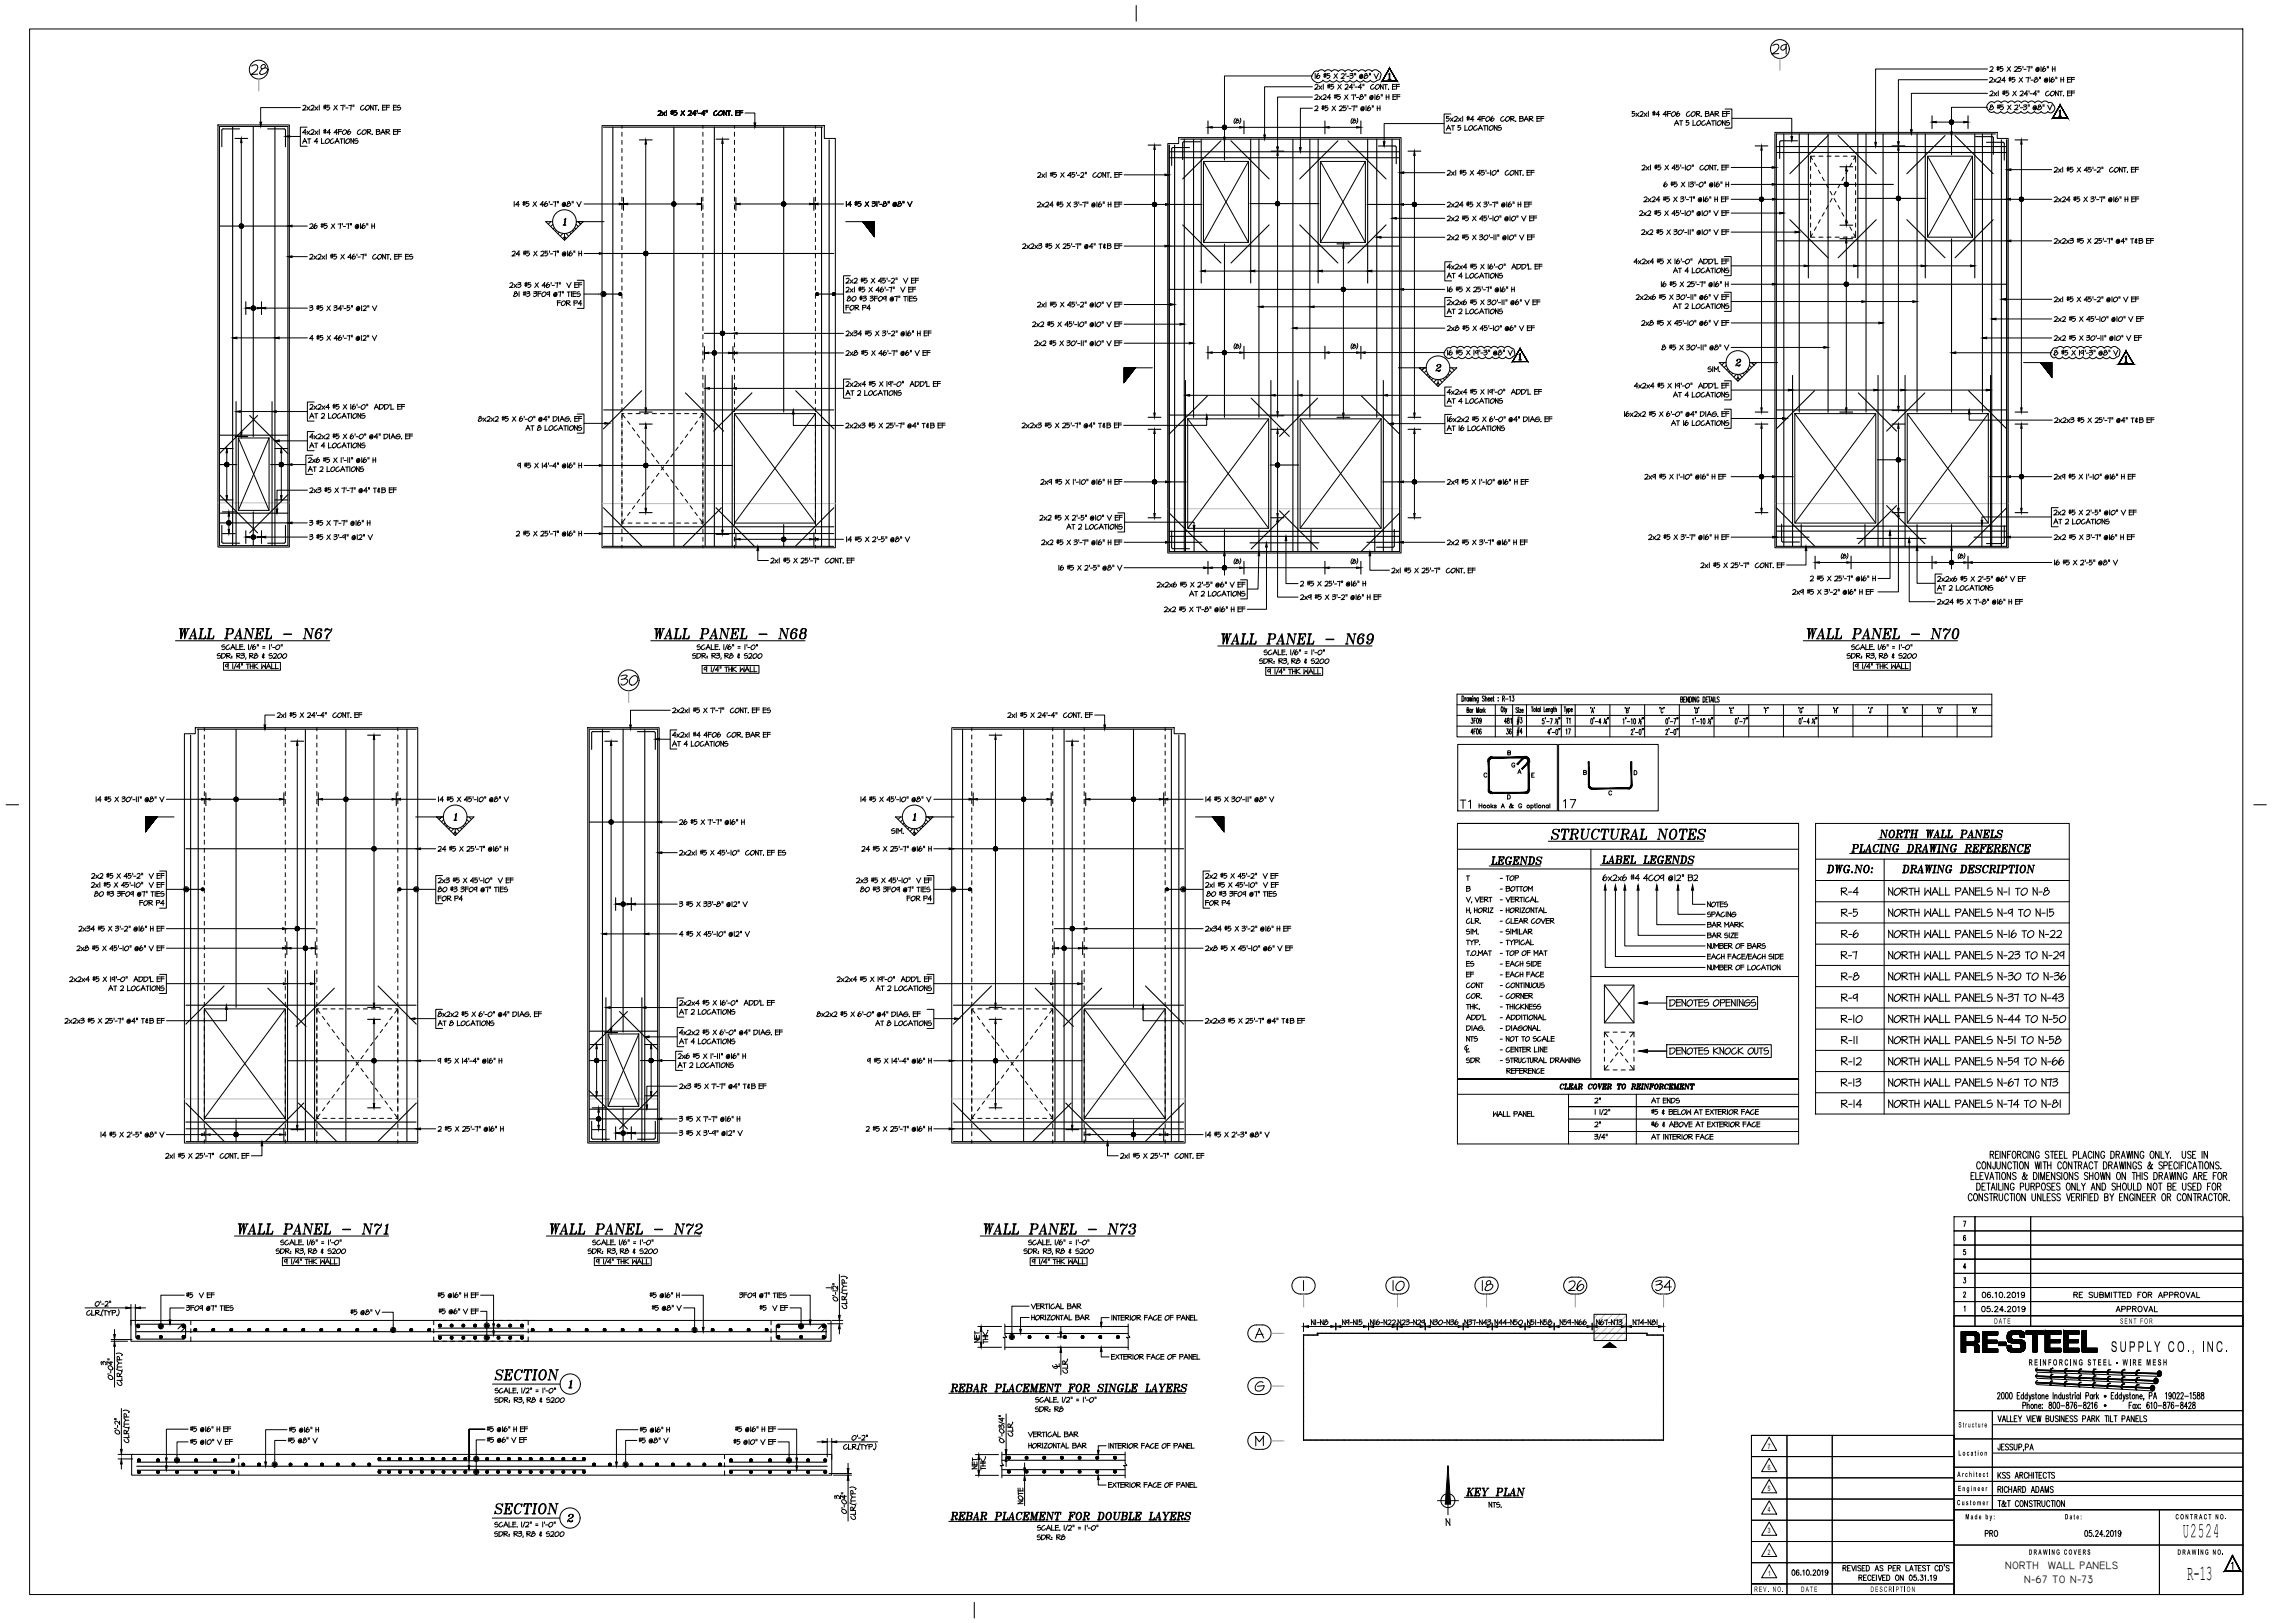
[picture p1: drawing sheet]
<svg xmlns="http://www.w3.org/2000/svg" width="1067mm" height="762mm" viewBox="0 0 1067 762" stroke-linecap="round" stroke-linejoin="round" font-family="sans-serif">
<defs><g id="words">
<g font-size="10">
<text x="1025" y="722">U2524</text>
<text x="1027" y="742">R-13</text>
</g>
<text font-size="6.9" x="991" y="635">SUPPLY CO., INC.</text>
<g font-size="5.1">
<text x="942" y="736">NORTH</text>
<text x="962" y="736">WALL PANELS</text>
<text x="950" y="743">N-67 TO N-73</text>
</g>
<text font-size="4.1" x="952" y="641">REINFORCING STEEL - WIRE MESH</text>
<g font-size="3.5">
<text x="936" y="622">DATE</text>
<text x="995" y="622">SENT FOR</text>
<text x="830" y="680">7</text>
<text x="919" y="683">Location</text>
<text x="830" y="690">6</text>
<text x="919" y="693">Architect</text>
<text x="830" y="700">5</text>
<text x="919" y="700">Engineer</text>
<text x="919" y="707">Customer</text>
<text x="830" y="710">4</text>
<text x="923" y="713">Made by:</text>
<text x="969" y="713">Date:</text>
<text x="1021" y="713">CONTRACT NO.</text>
<text x="830" y="720">3</text>
<text x="830" y="730">2</text>
<text x="953" y="730">DRAWING COVERS</text>
<text x="1022" y="730">DRAWING NO.</text>
<text x="830" y="740">1</text>
<text x="824" y="747">REV. NO.</text>
<text x="846" y="747">DATE</text>
<text x="878" y="747">DESCRIPTION</text>
</g>
</g></defs>
<!-- layer: 0-35 -->
<g fill="none" stroke="#000" stroke-width=".47">
<path d="M102 59h34v198h-34zM283 59h104v6h5v192h-109zM548 67h5v-2h105v195h-110zM565 76h21v38h-21zM620 76h21v38h-21zM833 62h105v3h5v192h-110zM905 73h21v38h-21zM281 138h1M345 194h38v52h-38zM558 197h38v51h-38zM610 197h39v51h-39zM843 194h38v52h-38z"/>
<path d="M896 194h38v52h-38zM112 206h14v34h-14zM87 344h5v-2h104v195h-109zM276 342h34v195h-34zM447 342h104v2h5v193h-109zM85 418h1M197 418h1M445 418h1M557 418h1M864 417h3v1h-3l3 2M865 417v3M869 419h-1"/>
<path d="M872 417v3M872 417l-2 2h3M887 417v3M889 417v3l-2-3M890 418l2-1a1.7 1.7 0 0 1 0 2 1.7 1.7 0 0 1-3 0zM893 417h2v1h-2l3 2M893 417v3M897 417v3M899 417h-3M899 417v3M901 417v3M901 418l-2 1"/>
<path d="M904 417v3M906 417v3M908 417l2 3M909 417l-2 3M910 419h-3M911 417v3M914 417v3M918 417h3l-1 1h-2M918 417v3M923 417l1 3M923 417l-2 3M924 419h-2"/>
<path d="M927 417v3M928 417v3M930 417h-3M930 418h-3M931 417v3M935 417h-2v1h2a1.4 1.4 0 0 1 0 2 1.4 1.4 0 0 1-2 0M938 417l2 3M938 417v3M940 417v3M942 419h-1M943 417v3M947 417v3"/>
<path d="M949 417h-3M950 418l1-1a1.7 1.7 0 0 1 0 2 1.7 1.7 0 0 1-2 0zM957 417v3M959 419h-2M960 419l1-1h1l-1 2h-1h-1zM961 418v-1h-1v1M865 427h2v1h-2l3 2M865 437h2v1h-2l3 2M865 427v3M865 437v3M870 429h-2M870 439h-2"/>
<path d="M870 428h2a1.4 1.4 0 0 1 0 2 1.4 1.4 0 0 1-2 0M870 427v1M872 437a2.3 2.3 0 0 0-1 3h1v-2l-2 2M872 427h-2M887 427v3M887 437v3M889 427v3l-2-3M889 437v3l-2-3M890 427h2a1.7 1.7 0 0 1 0 2 1.7 1.7 0 0 1-3 0zM890 437h2a1.7 1.7 0 0 1 0 2 1.7 1.7 0 0 1-3 0zM893 427h2v1h-2l3 2M893 437h2v1h-2l3 2"/>
<path d="M893 427v3M893 437v3M897 427v3M897 437v3M899 427h-3M899 437h-3M899 427v3M899 437v3M901 427v3M901 437v3M901 428l-2 1M901 438l-2 1"/>
<path d="M904 427v3M904 437v3M906 427v3M906 437v3M907 420l-2-2-1 2M907 430l-2-2-1 2M908 427l2 3M908 437l2 3M909 427l-2 3M909 437l-2 3M910 429h-3M910 439h-3"/>
<path d="M911 427v3M911 437v3M913 420h-2M913 430h-2M914 427v3M914 437v3M916 420h-3M916 430h-3M918 427h3l-1 1h-2M918 437h3l-1 1h-2M918 427v3M918 437v3"/>
<path d="M923 427l1 3M923 437l1 3M923 427l-2 3M923 437l-2 3M924 429h-2M924 439h-2M925 427l2 3M925 437l2 3M925 427v3M925 437v3M927 427v3M927 437v3"/>
<path d="M927 420l-2-3v3M928 427v3M928 437v3M930 420h-3M930 427h-3M930 428h-3M930 430h-3M930 437h-3M930 438h-3M931 427v3M931 437v3M932 420h-2"/>
<path d="M932 430h-2M935 427h-2v1h2a1.4 1.4 0 0 1 0 2 1.4 1.4 0 0 1-2 0M935 437h-2v1h2a1.4 1.4 0 0 1 0 2 1.4 1.4 0 0 1-2 0M938 427l2 3M938 437l2 3M938 427v3M938 437v3M940 427v3M940 437v3M942 429h-1M942 439h-1M943 437v3"/>
<path d="M945 427v3M945 427h-2v2h1l1-1M946 437a2.3 2.3 0 0 0-1 3h1l1-2h-1l-2 2M949 427v3M950 427h-2M950 437v3M951 427h2a1.7 1.7 0 0 1 0 2 1.7 1.7 0 0 1-3 0zM952 437h-3M953 437h1a1.7 1.7 0 0 1 1 2 1.7 1.7 0 0 1-3 0zM956 427l2 3M956 427v3M957 420l-2-3v3"/>
<path d="M958 437l2 3M958 437v3M958 427v3M960 437v3M960 429h-1M961 427v3M962 439h-2M962 428h2a1.3 1.3 0 0 1 0 2 1.3 1.3 0 0 1-2 0M962 427v1M963 437h1l1 1-2 2h2M964 427h-2M966 437h1l1 1-2 2h2"/>
<path d="M864 447h3v1h-3l3 2M865 457h2v1h-2l3 2M865 447v3M865 457v3M869 449h-1M870 459h-2M871 459l1-1h1l-1 2h-1h-1zM872 447l-1 3M872 458v-1h-1v1M872 447h-2M887 447v3M887 457v3"/>
<path d="M889 447v3l-2-3M889 457v3l-2-3M890 447h2a1.7 1.7 0 0 1 0 2 1.7 1.7 0 0 1-3 0zM890 457h2a1.7 1.7 0 0 1 0 2 1.7 1.7 0 0 1-3 0zM893 447h2v1h-2l3 2M893 457h2v1h-2l3 2M893 447v3M893 457v3M897 447v3M897 457v3M899 447h-3M899 457h-3"/>
<path d="M899 447v3M899 457v3M901 447v3M901 457v3M901 448h-2M901 458h-2M904 447v3M904 457v3M906 447v3M906 457v3M907 440l-2-2-1 2M907 450l-2-2-1 2"/>
<path d="M908 447l2 3M908 457l2 3M909 447l-2 3M909 457l-2 3M910 449h-3M910 459h-3M911 447v3M911 457v3M913 440h-2M913 450h-2M914 447v3M914 457v3"/>
<path d="M916 440h-3M916 450h-3M918 447h3l-1 1h-2M918 457h3l-1 1h-2M918 447v3M918 457v3M923 447l1 3M923 457l1 3M923 447l-2 3M923 457l-2 3M924 449h-2M924 459h-2"/>
<path d="M925 447l2 3M925 457l2 3M925 447v3M925 457v3M927 447v3M927 457v3M928 447v3M928 457v3M930 440h-3M930 447h-3M930 448h-3M930 450h-3"/>
<path d="M930 457h-3M930 458h-3M931 447v3M931 457v3M932 440h-2M932 450h-2M935 447h-2v1h2a1.4 1.4 0 0 1 0 2 1.4 1.4 0 0 1-2 0M935 457h-2v1h2a1.4 1.4 0 0 1 0 2 1.4 1.4 0 0 1-2 0M938 447l2 3M938 457l2 3M938 447v3M938 457v3"/>
<path d="M940 447v3M940 457v3M942 449h-1M942 459h-1M943 457h2l-1 1M943 458h2a1.4 1.4 0 0 1 0 2 1.4 1.4 0 0 1-2 0M943 447h2v1l-2 2h2M946 447h2l-1 1M946 448h2a1.4 1.4 0 0 1 0 2 1.4 1.4 0 0 1-2 0M947 457h1a1.7 1.7 0 0 1 0 2 1.7 1.7 0 0 1-2 0zM952 447v3M953 457v3"/>
<path d="M953 447h-2M954 457h-3M954 447h2a1.7 1.7 0 0 1 0 2 1.7 1.7 0 0 1-2 0zM955 457h1a1.7 1.7 0 0 1 1 2 1.7 1.7 0 0 1-3 0zM959 447l2 3M959 447v3M960 457l2 3M960 457v3M961 447v3M962 457v3M964 449h-2M964 459h-2"/>
<path d="M964 447h2v1l-2 2h2M965 457h2l-1 1M965 458h2a1.4 1.4 0 0 1-1 2 1.4 1.4 0 0 1-1 0M969 457a2.3 2.3 0 0 0-1 3h2v-2h-1l-2 2M969 447v3M969 447h-2v1l1 1 1-1M96 474h38v51h-38zM509 474h38v51h-38zM753 463h14v17h-14zM864 477h3v1h-3l3 2M865 467h2v1h-2l3 2M865 477v3"/>
<path d="M865 467v3M869 479h-1M870 469h-2M870 477v3M872 467v3M872 467h-2v2h1l1-1M872 477h2a1.7 1.7 0 0 1 0 2 1.7 1.7 0 0 1-3 0zM887 467v3M887 477v3M889 467v3l-2-3M889 477v3l-2-3M890 467h2a1.7 1.7 0 0 1 0 2 1.7 1.7 0 0 1-3 0z"/>
<path d="M890 477h2a1.7 1.7 0 0 1 0 2 1.7 1.7 0 0 1-3 0zM893 467h2v1h-2l3 2M893 477h2v1h-2l3 2M893 467v3M893 477v3M897 467v3M897 477v3M899 467h-3M899 477h-3M899 467v3M899 477v3M901 467v3"/>
<path d="M901 477v3M901 468h-2M901 478h-2M904 467v3M904 477v3M906 467v3M906 477v3M907 460l-2-2-1 2M907 470l-2-2-1 2M907 480l-2-2-1 2M908 467l2 3M908 477l2 3"/>
<path d="M909 467l-2 3M909 477l-2 3M910 469h-3M910 479h-3M911 467v3M911 477v3M913 460h-2M913 470h-2M913 480h-2M914 467v3M914 477v3M916 460h-3"/>
<path d="M916 470h-3M916 480h-3M918 467h3l-1 1h-2M918 477h3l-1 1h-2M918 467v3M918 477v3M923 467l1 3M923 477l1 3M923 467l-2 3M923 477l-2 3M924 469h-2M924 479h-2"/>
<path d="M927 467v3M927 477v3M927 470l-2-3v3M927 480l-2-3v3M928 467v3M928 477v3M930 460h-3M930 467h-3M930 468h-3M930 470h-3M930 477h-3M930 478h-3"/>
<path d="M930 480h-3M931 467v3M931 477v3M932 460h-2M932 470h-2M932 480h-2M935 467h-2v1h2a1.4 1.4 0 0 1 0 2 1.4 1.4 0 0 1-2 0M935 477h-2v1h2a1.4 1.4 0 0 1 0 2 1.4 1.4 0 0 1-2 0M938 467l2 3M938 477l2 3M938 467v3M938 477v3"/>
<path d="M940 467v3M940 477v3M942 469h-1M942 479h-1M943 467h2l-1 1M943 468h2a1.4 1.4 0 0 1 0 2 1.4 1.4 0 0 1-2 0M945 477v3M945 477l-2 2h3M948 467l-1 3M948 467h-2M948 477v3M948 477l-2 2h3"/>
<path d="M951 467v3M952 477v3M953 467h-3M953 477h-2M954 467h1a1.7 1.7 0 0 1 1 2 1.7 1.7 0 0 1-3 0zM955 477h1a1.7 1.7 0 0 1 0 2 1.7 1.7 0 0 1-2 0zM959 477l2 3M959 477v3M961 467v3M961 470l-2-3v3M961 477v3M963 469h-2"/>
<path d="M964 479h-2M964 478h2a1.4 1.4 0 0 1 0 2 1.4 1.4 0 0 1-2 0M964 477v1M965 467v3M966 467l-2 2h2M966 477h-2M967 467h2l-1 1M967 468h2a1.4 1.4 0 0 1-1 2 1.4 1.4 0 0 1-1 0M968 477h1a1.7 1.7 0 0 1 0 2 1.7 1.7 0 0 1-2 0zM286 485h14v34h-14zM865 487h2v1h-2l3 2M865 497h2v1h-2l3 2"/>
<path d="M865 487v3M865 497v3M870 489h-2M870 498l-2 1M871 487v3M871 496v4M872 497h1l1 1-2 2h2M872 487v3M887 486v4M887 496v4M889 486v4l-2-3M889 496v4l-2-3"/>
<path d="M890 487h2a1.7 1.7 0 0 1 0 2 1.7 1.7 0 0 1-3 0zM890 497h2a1.7 1.7 0 0 1 0 2 1.7 1.7 0 0 1-3 0zM893 487h2v1h-2l3 2M893 497h2v1h-2l3 2M893 487v3M893 497v3M897 487v3M897 497v3M899 487h-3M899 497h-3M899 487v3M899 497v3"/>
<path d="M901 486v4M901 496v4M901 488h-2M901 498h-2M904 487v3M904 497v3M906 486v4M906 496v4M907 490l-2-2-1 2M907 500l-2-2-1 2M908 486l2 4M908 496l2 4"/>
<path d="M909 486l-2 4M909 496l-2 4M910 489h-3M910 499h-3M911 486v4M911 496v4M913 490h-2M913 500h-2M914 486v4M914 496v4M916 490h-3M916 500h-3"/>
<path d="M918 487h3l-1 1h-2M918 497h3l-1 1h-2M918 487v3M918 497v3M923 486l1 4M923 496l1 4M923 486l-2 4M923 496l-2 4M924 489h-2M924 499h-2M925 487l2 3M925 497l2 3"/>
<path d="M925 486v4M925 496v4M927 486v4M927 496v4M928 486v4M928 496v4M930 487h-3M930 488h-3M930 490h-3M930 497h-3M930 498h-3M930 500h-3"/>
<path d="M931 486v4M931 496v4M932 490h-2M932 500h-2M935 487h-2v1h2a1.4 1.4 0 0 1 0 2 1.4 1.4 0 0 1-2 0M935 497h-2v1h2a1.4 1.4 0 0 1 0 2 1.4 1.4 0 0 1-2 0M938 487l2 3M938 497l2 3M938 486v4M938 496v4M940 486v4M940 496v4"/>
<path d="M942 488l-1 1M942 498l-1 1M943 488h2a1.4 1.4 0 0 1 0 2 1.4 1.4 0 0 1-2 0M943 498h2a1.3 1.3 0 0 1 0 1 1.3 1.3 0 0 1-2 1M943 486v2M943 496v2M945 487h-2M945 497h-2M946 486v4M948 496v4M948 497h-2v1l1 1 1-2M950 487v3"/>
<path d="M951 487h-2M952 497v3M953 487h1a1.7 1.7 0 0 1 0 2 1.7 1.7 0 0 1-2 0zM953 497h-3M954 497h1a1.7 1.7 0 0 1 1 2 1.7 1.7 0 0 1-3 0zM957 487l2 3M957 486v4M959 497l2 3M959 496v4M959 486v4M961 496v4M962 488l-2 1"/>
<path d="M962 488h2a1.4 1.4 0 0 1 0 2 1.4 1.4 0 0 1-2 0M962 486v2M963 498l-2 1M964 487h-2M965 496a2.3 2.3 0 0 0-1 4l2-1v-1h-1l-1 1M965 489l2-1h1l-1 2h-1h-1zM967 488v-1h-1h-1l1 1M968 496a2.2 2.2 0 0 0-1 4l2-1v-1h-1l-1 1M684 507h161v30h-161zM736 520h109h-109M864 507h3v1h-3l3 2M865 517h2v1h-2l3 2"/>
<path d="M865 507v3M865 517v3M869 508l-1 1M870 518l-2 1M870 506v4M871 516v4M871 507h2v1M872 508h2a1.4 1.4 0 0 1-1 2 1.4 1.4 0 0 1-2 0M873 516v4M874 516l-2 3h2M887 506v4M887 516v4"/>
<path d="M889 506v4l-2-3M889 516v4l-2-4M890 507h2a1.7 1.7 0 0 1 0 2 1.7 1.7 0 0 1-3 0zM890 517h2a1.7 1.7 0 0 1 0 2 1.7 1.7 0 0 1-3 0zM893 507h2v1h-2l3 2M893 517h2v1h-2l3 2M893 507v3M893 516v4M897 507v3M897 517v3M899 507h-3M899 517h-3"/>
<path d="M899 507v3M899 516v4M901 506v4M901 516v4M901 508h-2M901 518h-2M904 507v3M904 516v4M906 506v4M906 516v4M907 510l-2-2-1 2M907 520l-2-3-1 3"/>
<path d="M908 506l2 4M908 516l2 4M909 506l-2 4M909 516l-2 4M910 509h-3M910 518l-3 1M911 506v4M911 516v4M913 510h-2M913 520h-2M914 506v4M914 516v4"/>
<path d="M916 510h-3M916 520h-3M918 507h3l-1 1h-2M918 517h3l-1 1h-2M918 507v3M918 516v4M923 506l1 4M923 516l1 4M923 506l-2 4M923 516l-2 4M924 509h-2M924 518l-2 1"/>
<path d="M925 507l2 3M925 506v4M927 506v4M927 516v4M927 520l-2-4v4M928 506v4M928 516v4M930 507h-3M930 508h-3M930 510h-3M930 516l-3 1M930 518h-3"/>
<path d="M930 520h-3M931 506v4M931 516v4M932 510h-2M932 520h-2M935 507h-2v1h2a1.4 1.4 0 0 1 0 2 1.4 1.4 0 0 1-2 0M935 517h-2v1h2a1.4 1.4 0 0 1 0 2 1.4 1.4 0 0 1-2 0M938 507l2 3M938 516l2 4M938 506v4M938 516v4M940 506v4"/>
<path d="M940 516v4M942 508l-1 1M942 518h-1M944 506a2.2 2.2 0 0 0 0 4l1-1v-1h-1l-1 1M945 516l-1 4M945 517h-2M947 516v4M948 516l-3 3h3M948 506l-1 4M948 507h-2M952 507v3M952 517v3"/>
<path d="M953 507h-3M953 517h-3M954 507h1a1.7 1.7 0 0 1 1 2 1.7 1.7 0 0 1-3 0zM954 517h1a1.7 1.7 0 0 1 1 2 1.7 1.7 0 0 1-3 0zM959 507l2 3M959 516l2 4M959 506v4M959 516v4M961 506v4M961 516v4M963 506v4M963 518h-2"/>
<path d="M963 507h-2M964 507h2l-1 1M964 508h2a1.4 1.4 0 0 1-1 2 1.4 1.4 0 0 1-1 0M964 518h2v2h-2v-1zM965 518l1-1-1-1-1 1v1M967 516v4M736 525h109M736 531h109M61 620h329v10h-329zM616 620l1 2M616 620v2M617 620v2"/>
<path d="M618 620v2M621 620v2M630 620l2 2M630 620v2M632 620v2M633 620v2M633 620h-1v1h1v-1M635 620l2 2M636 620v2M637 620v2M638 620v2M638 620v1"/>
<path d="M639 620h-1M643 620l2 2M644 620v2M645 620v2M646 620v2M647 620a1.3 1.3 0 0 0-1 1 1.3 1.3 0 0 0 1 1l1-1h-1l-1 1M651 620v2l-1-2v2M658 620v2l-2-2v2M660 620h2l-1 1M664 620l1 2M664 620v2M665 620v2"/>
<path d="M669 620v2M669 620l-1 1 1-1M672 620l1 2M672 620v2M673 620v2M673 620h2l-1 1M679 620l2 2M679 620v2M681 620v2M681 620h1v1M684 620a1.3 1.3 0 0 0-1 1 1.3 1.3 0 0 0 1 1l1-1h-1l-1 1M688 620l1 2"/>
<path d="M688 620v2M689 620v2M689 620h2l-1 1M693 620l-1 2M693 620h-2M695 620l1 2M695 620v2M696 620v2M698 620h2l-1 1M702 620l1 2M702 620v2M703 620v2"/>
<path d="M707 620v2M707 620l-1 1h1M709 620l2 2M709 620v2M711 620v2M711 620v1M712 620h-1M717 620l2 2M717 620v2M718 620v2M719 620v1M720 620h-1"/>
<path d="M721 620v2M723 620l2 2M723 620v2M725 620v2M725 620v1M726 620h-1M732 620l2 2M733 620v2M734 620v2M734 620v1M735 620h-1M737 620v2"/>
<path d="M737 620h-1v1h1v-1M739 620l2 2M740 620v2M741 620v2M742 620a1.3 1.3 0 0 0-1 1 1.3 1.3 0 0 0 1 1l1-1-2 1M744 620a1.3 1.3 0 0 0-1 1 1.3 1.3 0 0 0 1 1l1-1-2 1M748 617h16v12h-16zM750 620v2M751 620v2l-1-2M752 620a1.3 1.3 0 0 0 0 1 1.3 1.3 0 0 0 0 1l1-1-2 1M755 620l-1 2M755 620h-2"/>
<path d="M757 620l1 2M757 620v2M758 620v2M760 620l-1 2M760 620h-2M760 620h1v1M768 620v2l-1-2v2M770 620l-1 2M770 620h-2M771 620v2M772 620l-2 1h2M775 620v2"/>
<path d="M778 620v2M76 620v2M185 622v1M229 624v3M326 622v1M376 620v2M472 622v5l1 1h-2h1v6M472 623h58M472 633h58M475 625v2M530 622v5l1 1h-2h1v6M612 627v49z"/>
<path d="M612 621v4M612 627h.1M612 638h.1M612 636h.1M612 634h.1M612 631h.1M612 629h.1M614 627h.1M614 623h11M617 627h.1M619 626h.1M619 626v1h-7"/>
<path d="M620 621h-2M620 626h.1M621 622l-1-2v2M622 621h2l-2 1zM623 626h.1M623 620h-1v1M625 626h.1M627 621v3M627 626h.1M630 623h10M630 626h.1M632 626h.1"/>
<path d="M635 626h.1M635 621h-1M638 626h.1M638 621h2l-1 1h-1M640 626h.1M643 621v3M643 626h.1M645 623h9M645 626h.1M646 626h.1M648 626h.1M649 621h-1"/>
<path d="M651 626h.1M652 620h1l-1 2h1M653 626h.1M654 620h1l-1 2h1M655 626h.1M656 621v3M656 626h.1M658 620h1h1l-2 2h2M658 623h9M659 626h.1M660 621h2l-1 1h-1M661 626h.1"/>
<path d="M663 621h-1M664 626h.1M666 620h1l-2 2h2M666 626h.1M667 626h.1M669 621v3M669 626h.1M672 623h13M672 626h.1M673 621h2l-1 1h-1M674 626h.1M677 626h.1"/>
<path d="M679 621h-1M680 626h.1M681 621h2l-1 1h-1M682 626h.1M685 626h.1M687 621v3M687 626h.1M688 626h.1M689 623h9M690 621h1l-1 1h-1M690 626h.1M693 626h.1"/>
<path d="M694 621h-1M695 626h.1M697 626h.1M698 621h-2l2-1v2M698 626h.1M699 621h1l-1 1h-1M701 621v3M701 626h.1M703 623h11M703 626h.1M705 621h-1l1-1v2M706 626h.1"/>
<path d="M708 626h.1M709 626h.1M709 621h-1M711 621h1v1h-1M711 626h.1M714 626h.1M716 621v3M716 626h.1M718 623h9M718 626h.1M719 621h1v1h-1M719 626h.1"/>
<path d="M722 626h.1M723 621h-1M724 626h.1M725 621h1v1h-1M727 626h.1M727 621h2l-2 1zM728 620l-1 1M729 626h.1M730 621v3M730 626h.1M732 623h13M732 626h.1"/>
<path d="M734 621h2l-1 1h-1M735 626h.1M737 626h.1M739 621h-1M739 626h.1M740 626h.1M743 626h.1M745 626h.1M748 621v3M748 626h.1M750 623h11M750 626h.1"/>
<path d="M751 626h.1M753 626h.1M756 626h.1M756 621h-1M758 626h.1M760 621h2l-1 1h-1M760 626h.1M761 626h.1M764 621v3M764 626h.1M766 623h13M766 626h.1"/>
<path d="M769 626h.1M771 626h.1M773 626v1h8M773 621h-1M773 626h-154M773 626h.1M775 622l-1-2v2M776 621h1l-1 1zM776 627h.1M777 620h-1v1M778 627h.1M781 629h.1"/>
<path d="M781 627v49zM781 638h.1M781 636h.1M781 634h.1M781 632h.1M781 630h.1M781 621v4M612 658h.1M612 656h.1M612 654h.1M612 652h.1M612 649h.1"/>
<path d="M612 647h.1M612 645h.1M612 643h.1M612 640h.1M781 658h.1M781 656h.1M781 654h.1M781 652h.1M781 649h.1M781 647h.1M781 645h.1M781 643h.1"/>
<path d="M781 640h.1M612 676h169zM612 674h.1M612 672h.1M612 670h.1M612 667h.1M612 665h.1M612 663h.1M612 661h.1M614 676h.1M615 676h.1M618 676h.1"/>
<path d="M620 676h.1M621 676h.1M623 676h.1M626 676h.1M628 676h.1M631 676h.1M634 676h.1M636 676h.1M639 676h.1M641 676h.1M642 676h.1M644 676h.1"/>
<path d="M647 676h.1M649 676h.1M652 676h.1M655 676h.1M657 676h.1M660 676h.1M662 676h.1M663 676h.1M665 676h.1M668 676h.1M670 676h.1M673 676h.1"/>
<path d="M676 676h.1M678 676h.1M681 676h.1M683 676h.1M684 676h.1M686 676h.1M689 676h.1M691 676h.1M694 676h.1M697 676h.1M699 676h.1M702 676h.1"/>
<path d="M704 676h.1M705 676h.1M707 676h.1M710 676h.1M712 676h.1M715 676h.1M718 676h.1M720 676h.1M723 676h.1M725 676h.1M726 676h.1M728 676h.1"/>
<path d="M731 676h.1M733 676h.1M736 676h.1M737 676h.1M739 676h.1M741 676h.1M744 676h.1M746 676h.1M747 676h.1M749 676h.1M752 676h.1M754 676h.1"/>
<path d="M757 676h.1M760 676h.1M762 676h.1M765 676h.1M767 676h.1M770 676h.1M772 676h.1M774 676h.1M777 676h.1M779 676h.1M781 674h.1M781 672h.1"/>
<path d="M781 670h.1M781 667h.1M781 665h.1M781 663h.1M781 661h.1M62 683h329v10h-329zM83 683v1M129 685v1M294 685v1M371 683v1M470 682v5l1 1h-1v1v5M470 683h58"/>
<path d="M470 693h58M528 682v5l1 1h-2l1 1v5"/>
<circle cx="283" cy="138" r="1.2"/>
<circle cx="87" cy="418" r="1.2"/>
<circle cx="195" cy="418" r="1.2"/>
<circle cx="448" cy="418" r="1.2"/>
<circle cx="556" cy="418" r="1.2"/>
<circle cx="76" cy="623" r="1.2"/>
<circle cx="185" cy="624" r="1.2"/>
<circle cx="229" cy="628" r="1.2"/>
<circle cx="229" cy="622" r="1.2"/>
<circle cx="326" cy="624" r="1.2"/>
<circle cx="376" cy="623" r="1.2"/>
<circle cx="475" cy="628" r="1.2"/>
<circle cx="676" cy="621" r="1"/>
<circle cx="714" cy="621" r="1"/>
<circle cx="83" cy="686" r="1.2"/>
<circle cx="129" cy="688" r="1.2"/>
<circle cx="224" cy="691" r="1.2"/>
<circle cx="224" cy="685" r="1.2"/>
<circle cx="294" cy="688" r="1.2"/>
<circle cx="370" cy="686" r="1.2"/>
</g>
<!-- layer: 0 -->
<g fill="none" stroke="#000" stroke-width=".47">
<path d="M256 104h.1M259 104l-2 1M260 105l-1 1M260 107h.1M261 108v1M263 109l-1 1M264 112l1-1 1 1M264 110l-1 1M264 106h2M265 103l1-1-1 3M265 106h.1M265 105v1"/>
<path d="M265 103v3M266 103l-1 3M266 110l1 1M267 109l1 1M269 108v1M270 107h.1M270 105l2 1M271 104h13M271 104l2 1M274 104h.1M397 104h13v7l-5-7M274 138h7"/>
<path d="M533 173l-5 6v-6h13M657 173h13M667 173h.1M669 173l-1 1M670 174l-1 1M670 176h.1M671 177h.1M673 178h-1M675 178l-2 1M675 172h.1M675 172a1 1 0 0 1 1-1 1 1 0 0 1 1 1l-2 1-1 1M676 178l1 1"/>
<path d="M676 171v1l-1 1M676 174h-2M676 173v1h-1h1M676 171v1M678 178h.1M679 177h.1M680 176h1M681 174l1 1M682 173l1 1M684 173h.1M807 170h.1M810 170l-2 1"/>
<path d="M811 172l-1 1M811 173v1M812 174v1M814 175l-1 1M815 178l1-1 1 1M815 176l-1 1M816 169h.1M816 169h-1a1 1 0 0 1 1 0 1 1 0 0 1 1 1l-2 1v1M817 176l1 1M817 169v1h-1M817 171l-2 1M817 171v1l-1-1 1 1"/>
<path d="M817 169v1M818 175l1 1M820 174v1M821 173v1M821 172l2 1M822 170h13M822 170l2 1M825 170h.1M950 170h13v7l-5-7M674 181l1-1 1 1M84 295h2M84 295h1"/>
<path d="M85 295v1M85 295v5v-5M85 295v4l2-4M85 299v1M86 295h-1M87 295v5v-5M87 295v4l1-4M87 299v1M88 295h1M89 300h1M89 300h.1M89 300l2-5 1 5"/>
<path d="M90 299h2M91 296l1 4M91 300h1M92 300h-1M92 299l-1 1M92 299v1M93 300h3l1-1-1 1M94 300h-1M94 299v1M94 295h2M94 295h.1M94 300h1"/>
<path d="M94 295v1M95 295l-1 5M95 295v1M95 295h.1M96 300h-1M96 299v1M97 300h3v-1v1M98 300h-1M98 295h1M98 299l-1 1M98 295h.1M98 300h.1"/>
<path d="M98 299v1M98 295v1M98 295v5M99 295l-1 5M99 295v1M99 295h.1M100 300h-1M100 299v1M105 300h2M106 300h.1M106 299v1M106 295h3l1 1-1 1-2 1"/>
<path d="M106 295h1M106 300h1M107 299v1M107 295v1M107 295l-1 5M108 295h-1M109 295v2l-1 1M109 296v1M110 300h1M110 300l3-5v5M111 299h2M112 300h2"/>
<path d="M112 296l1 4M113 300h-1M113 299v1M113 299l1 1M114 300h2M115 300h.1M115 295h1l2 4M115 295h1M116 295l2 4M118 295h1M119 295l-1 5-2-5-1 5M120 300h3v-1v1"/>
<path d="M120 300h.1M120 299v1M120 295h4v2v-2M121 295h.1M121 300h.1M121 299v1M121 295v1M121 295l-1 5M121 297h1M121 295v5M122 295l-1 1M122 295h-1"/>
<path d="M122 297h-1l1 1M122 297v1M122 297v1zM123 295h1M123 300h-1M123 299l-1 1M123 295l1 1M123 299v1M124 300h3l1-1-1 1M125 300h-1M125 295h2M125 299v1"/>
<path d="M125 295h.1M125 300h1M125 295v1M125 295v5M126 295l-1 5M126 295v1M126 295h.1M127 300h-1M127 299v1M133 298h4zM142 300h2M143 300h.1"/>
<path d="M143 295h1l2 4M143 295h1M144 295l2 4M146 295h1M147 295l-1 5-2-5-1 5M149 296l-1 1v2M150 297l1 1-2 2M150 295a3 3 0 0 0-1 5M151 298l-1 1M151 296h.1M151 296v-1a2.5 2.5 0 0 0-3 2 2.5 2.5 0 0 0 1 3 1.4 1.4 0 0 0 2-2 1.4 1.4 0 0 0-2-1l-1 1M153 295v2"/>
<path d="M153 296h1M154 298l-1 2M155 296h-2v-1l2 1 1-1-3 5 1-2 1-1M307 295h2M308 295h.1M308 295v1M308 295v5v-5M308 295v4l2-4M308 299v1M309 295l-1 1M309 295h-1M310 295v5v-5"/>
<path d="M310 295v4l1-4M310 299v1M311 295h1M312 300h1M312 300l2-5 1 5M313 299h2M314 300h2M314 296l1 4M315 300h-1M315 299v1M316 300h4v-1l-1 1M317 300h-1"/>
<path d="M317 299v1M317 295h2M317 295h1M317 300h1M317 299l1 1M317 295l1 1M318 295l-1 5M318 295v1M319 295h-1M320 300h-2M320 299l-1 1M320 300h3l1-1-1 1"/>
<path d="M321 300h-1M321 299v1M321 295h2M321 295h1M321 300h1M321 295v1M322 295l-1 5M322 295v1M322 295h.1M323 300h-1M323 299v1M329 300h1"/>
<path d="M329 300h.1M329 295h3l1 1-1 1-2 1M329 299v1M329 295h1M330 300h.1M330 299v1M330 295v1M330 295l-1 5M330 295v5M331 295l-1 1M331 295h-1M332 295v2l-1 1"/>
<path d="M332 296v1M333 300h1M334 300l2-5 1 5M334 299h2M335 300h2M335 296l1 4M336 296v4M336 300h.1M336 299v1M336 299l1 1M338 300h1M338 295h1l2 4"/>
<path d="M339 295h.1M339 295l2 4M341 295h2M342 295h.1M342 295l-1 5-2-5-1 5M343 300h3v-1v1M343 300h.1M343 299v1M344 295h3v2v-2M344 295h.1M344 300h.1M344 299v1"/>
<path d="M344 295v1M344 295l-1 5M344 297h1M344 295v5M345 295l-1 5M345 295l-1 1M345 295h.1M346 297h-1v1M346 297l-1 1zM346 295h1M346 300h-1M346 299v1"/>
<path d="M346 295l1 1M347 295v1M347 300h3l1-1-1 1M348 300h-1M348 299v1M348 295h2M348 295h1M348 300h1M348 295l1 1M348 299l1 1M349 295l-1 5M349 295v1"/>
<path d="M350 295h-1M351 300h-2M351 299l-1 1M356 298h4zM366 300h1M366 295h1l2 4M366 295h1M367 295l2 4M369 295h2M369 295h1M370 295l-1 5-2-5-1 5M372 296v1v2"/>
<path d="M373 297l1 1-1 2M373 295a3 3 0 0 0-1 5M374 298v1M374 296h.1M374 296v-1a2.5 2.5 0 0 0-3 2 2.5 2.5 0 0 0 1 3 1.4 1.4 0 0 0 2-2 1.4 1.4 0 0 0-2-1v1M376 298v1M376 295h3l-1 2h-2zM377 295l-1 2M377 297l-1 2v1M377 295l-1 1 1 1M378 297v2l-1 1M378 295v1v1a1.5 1.5 0 0 1 0 3 1.6 1.6 0 0 1-3-1l1-1 1-1"/>
<path d="M378 298v1M378 295v2M574 298h1M574 298h.1M574 298v4v-4M575 298v3l1-3M575 298h.1M576 298v4v-4M576 298v3l2-3M577 298h1M580 298l1 4M581 298v4"/>
<path d="M583 298h2M583 298h1M584 298h.1M584 298l-1 4M584 298v4M585 298h-1M587 298h2M587 298h1M588 298h.1M588 298l-1 4M589 298h-1M596 298h3l-1 2h-2"/>
<path d="M596 298h.1M596 298l-1 4M596 298v4M597 298l-1 4M597 298h-1M597 298h.1M598 298v1v1M599 298l-1 2M602 298v4M602 298l1 4M605 298h1l2 4M605 298h.1"/>
<path d="M605 298l2 4M608 298h1M608 298l-1 4-2-4-1 4M610 298h3v1v-1M610 298h.1M610 298v4M610 300h2M611 298l-1 4M611 298h.1M612 300h-1h1M612 299l-1 1h1M612 299v2z"/>
<path d="M612 298h1M613 298h.1M614 298h2M614 298h1M615 298h.1M615 298l-1 4M615 298v4M616 298h-1M632 298h2l1 4M633 298h.1M633 298l2 4M635 298h2"/>
<path d="M636 298h1M636 298l-1 4-2-4-1 4M638 298v2v2M639 299l1 2-1 1M639 298a3 3 0 0 0-1 4M640 298h.1M640 298v1v-1a2.5 2.5 0 0 0-2 1 2.5 2.5 0 0 0 0 3 1.4 1.4 0 0 0 2-1 1.4 1.4 0 0 0-2-1M642 298v2M643 298l-1 1 1 2M644 298a3 3 0 0 1-1 4M644 300a1.3 1.3 0 0 1-2 0 1.3 1.3 0 0 1 0-2h2a2.5 2.5 0 0 1 1 3 2.5 2.5 0 0 1-3 1v-1v1M644 298l1 1-1 3"/>
<path d="M849 295h1M849 295h.1M849 295v1M849 295v5v-5M850 295v4l1-4M850 299l-1 1M850 295l-1 1M850 295h.1M851 295v5v-5M851 295v4l2-4M851 299v1M852 295h1"/>
<path d="M853 300h1M853 300l3-5v5M854 299h2M855 300h2M855 296l1 4M856 300h-1M856 299v1M856 299l1 1M857 300h4v-1l-1 1M858 300h.1M858 299v1M858 295h2"/>
<path d="M858 295h1M859 299v1M859 300h.1M859 295v1M859 295l-1 5M860 295h-1M861 300h-1M861 299l-1 1M861 300h4v-1l-1 1M862 300h-1M862 295h2M862 299v1"/>
<path d="M862 295h1M862 300h1M862 299l1 1M862 295l1 1M863 295l-1 5M863 295v1M864 295h-1M865 300h-2M865 299l-1 1M870 300h1M870 300h.1M870 299v1"/>
<path d="M870 295h3l1 1-1 1-2 1M871 295h.1M871 300h.1M871 299v1M871 295v1M871 295l-1 5M871 295v5M872 295l-1 1M872 295h-1M873 295v2v1M874 296l-1 1M874 300h1"/>
<path d="M875 300l2-5 1 5M875 299h2M877 300h1M877 296v4M877 300h.1M877 299v1M877 299l1 1M879 300h1M879 295h2l1 4M880 295h.1M880 295l2 4M882 295h2"/>
<path d="M883 295h1M883 295l-1 5-2-5-1 5M884 300h3v-1v1M885 300h-1M885 299l-1 1M885 295h3v2v-2M885 295h.1M885 300h.1M885 299v1M885 295v1M885 295l-1 5M885 297h2"/>
<path d="M885 295v5M886 295l-1 5M886 295v1M886 295h.1M887 297h-1l1 1M887 297l-1 1zM887 295h1M887 300h-1M887 299v1M887 295l1 1M888 295v1M888 300h4v-1l-1 1"/>
<path d="M889 300h.1M889 295h2M889 299v1M889 295h1M889 300h1M890 299v1M890 295v1M890 295l-1 5M891 295h-1M892 300h-2M892 299l-1 1M898 298h3z"/>
<path d="M907 300h1M907 295h1l2 4M908 295h.1M908 295l2 4M910 295h2M911 295h.1M911 295l-1 5-2-5-1 5M913 295v2M913 296h1M914 298l-1 2M915 296h-2v-1l2 1 1-1-3 5 1-2 1-1M918 296l-1 1v2"/>
<path d="M918 295h1a2.7 2.7 0 0 1 1 3 2.7 2.7 0 0 1-2 2l-1-1v-1zM918 295l-1 2v2l1 1M919 295v1v2l-1 2M919 296v2v1M82 301h73M306 301h72M572 303h72M575 301l-1 1M576 301v1M578 302h1M578 302l3-4v4M579 301h2"/>
<path d="M580 302h2M581 302h.1M581 302h1M582 302h4v-1l-1 1M583 302h.1M584 302h.1M586 302h-1M586 302h4v-1l-1 1M587 302h.1M587 302h1M588 302h.1M590 302h-2"/>
<path d="M590 302h-1M595 302h1M595 302h.1M596 302h.1M599 302h2M599 302h1M600 302l2-4 1 4M600 301h2M602 302h1M602 302h.1M603 302h.1M604 302h1"/>
<path d="M609 302h3l1-1-1 1M610 302h-1M610 302h.1M612 302h-1M612 302h.1M613 302h4v-1l-1 1M614 302h.1M615 302h.1M617 302h-1M623 300h3zM632 302h1M640 300v2"/>
<path d="M642 301h.1M847 301h72M74 384l-6 6v-6h14M195 384h13M205 384h.1M207 384l-1 1M208 385l-1 1M209 386l-1 1M210 388h.1M211 389h.1M213 391h1h1M213 389l-1 1"/>
<path d="M213 385h1M214 383v-1v3M214 385h-1M214 385h.1M214 382v3M214 389l2 1M216 389h1M218 388h.1M219 386v1M219 385l1 1M220 384l1 1M222 384h.1"/>
<path d="M421 384h.1M423 384l-1 1M424 385l-1 1M425 386l-1 1M426 388h-1M427 389h-1M428 391h1h1M429 385h1M429 389l-2 1M429 383l1-1-1 3M429 385h.1M430 382l-1 3"/>
<path d="M430 389l1 1M432 389h.1M433 388h1M434 386l1 1M435 385l1 1M435 384h13M436 384l1 1M438 384h.1M561 384h14v6l-6-6M727 395h73M729 391l2 1M730 390l-1 1 2 1a1.5 1.5 0 0 1 0 2 1.5 1.5 0 0 1-2-1l-1 1 1-1"/>
<path d="M732 390v-1v2a1.4 1.4 0 0 0-2-2 1.5 1.5 0 0 0 0 3h1v2M733 394h2M734 389l-1 2v-2h4v2v-2M734 389l-1 1M734 394h.1M734 394h1M735 394h.1M735 389l-1 5M735 390l-1 4M736 389l1 1M737 394h2M738 394h-1"/>
<path d="M738 389l3 1v1l-3 1M738 389v1M738 394h.1M738 389v5M738 390v4M739 389l-1 5M739 389v1M739 392l1 2 1-1M740 392v1h1M740 393l1 1M740 389l1 1-1 2M741 390v1"/>
<path d="M742 389h2M743 389v1M743 389l-1 4 2 1 1-1 1-3M743 390v3M743 389v4l1 1M744 389l-1 1M745 389h2M746 389h.1M748 390v1v2M749 389l-1 1v2v2M751 390v-1v2a1.7 1.7 0 0 0-2-2 1.7 1.7 0 0 0-2 2v1a1.6 1.6 0 0 0 1 2 1.6 1.6 0 0 0 2-1M752 394h2"/>
<path d="M752 389v2v-2h3v2v-2M752 389v1M753 389l-1 1M753 394h-1M753 394h.1M753 394h1M754 389l-1 5M754 390l-1 4M754 389l1 1M755 389v1M756 389h2M757 389v1"/>
<path d="M757 389l-1 4 1 1 2-1 1-3M757 390v3M757 389v4v1M758 389l-1 1M759 389h2M760 389h.1M761 394h1M761 394h.1M761 389l4 1-1 1-2 1M762 389v1M762 394h.1M762 389l-1 5"/>
<path d="M762 390v4M763 389l-1 5M763 389l-1 1M763 389v1M763 392l1 2 1-1M763 392l1 1h1M764 393v1M764 389l1 1-1 2M765 390l-1 1M765 394h2M765 394h1M766 394l2-5 1 5"/>
<path d="M766 393h2M768 394h1M768 390v4M768 394h.1M769 394h.1M770 394h3v-1v1M770 394h.1M770 389h2M771 389v1M771 394h.1M771 389l-1 5M771 390v4"/>
<path d="M772 389l-1 5M772 389l-1 1M772 389v1M773 394h-1M773 393v1M778 394h1M779 389h1l2 4M779 389v1M780 389l2 4M782 389h1M783 390l-1 4-2-5-1 5M785 390a1.9 1.9 0 0 1 2 0 1.9 1.9 0 0 1 0 3 1.6 1.6 0 0 1-2 1 1.6 1.6 0 0 1-1-2z"/>
<path d="M785 390l-1 2v1M786 389l-1 1-1 2 1 2M786 389l1 2-1 2-1 1M787 390v2l-1 1M789 394h2M789 389v2v-2h3v2v-2M789 389v1M790 394h-1M790 389l-1 1M790 394h.1M790 389v5M790 390v4"/>
<path d="M791 389l-1 5M791 389l1 1M792 389v1M792 394h4v-1v1M793 394h.1M793 389h4l-1 2v-2M793 389l1 1M793 394h1M794 389v1M794 389l-1 5M794 392h1M794 390l-1 4"/>
<path d="M795 389l-1 1M795 391l-1 1h1M795 391v1M795 391v1zM795 389l1 1M796 394h-1M796 389v1M796 393l-1 1M798 391l2 1M798 390v1l2 1a1.5 1.5 0 0 1-1 2 1.5 1.5 0 0 1-2-1v1v-1M800 390l1-1v2a1.4 1.4 0 0 0-2-2 1.6 1.6 0 0 0-1 3h2v2M870 396l3 1-1 1h-1"/>
<path d="M870 396v1M870 400h.1M871 396l-1 4M871 397l-1 3h1M871 396v1M872 396v2M872 397v1M874 400h-1M874 396h1l-1 1M874 396v1M874 397v3M874 396v4"/>
<path d="M875 396l-1 1M876 400h-1M877 399h1M877 397l1 3M878 397v3M878 400v-4l-2 4M880 397v3M881 396l-1 2v1v1M882 394h58M882 397v-1v1a1.3 1.3 0 0 0-1-1 1.3 1.3 0 0 0-1 2l-1 1a1.2 1.2 0 0 0 1 1 1.2 1.2 0 0 0 2-1M883 393h1M883 393h.1"/>
<path d="M883 396h1M883 396l1 1M883 390h1l2 3M883 390h1M884 396l-1 4M884 390l1 3M884 396v1M885 396h1l1 4-1-4M885 396v1M886 390h.1M886 390l-1 3-1-3-1 3M887 396h1"/>
<path d="M887 390h1a1.7 1.7 0 0 1 2 1 1.7 1.7 0 0 1-2 2 1.7 1.7 0 0 1-1-1 1.7 1.7 0 0 1 0-2zM888 390l-1 3M888 397l-1 3-1-4-1 4M888 390l-1 1 1 2M889 390v2l-1 1M889 390v3M889 397v3M890 393h1M890 396l-1 2v1l1 1M890 399h2M890 399h1M891 393h-1"/>
<path d="M891 399h.1M891 390h2v1h-2M891 399l-1 1M891 390v3M891 393h.1M891 390h.1M891 397v-1v1a1.2 1.2 0 0 0-1-1 1.2 1.2 0 0 0-1 2v1a1.6 1.6 0 0 0 2 1v-1M891 399v1M892 390h-1M892 391l1 2M892 392l1 1M892 393h1"/>
<path d="M893 390l-1 1M893 390v1M894 393h2M894 390v1v-1h3v1v-1M895 390h-1M895 393h-1M895 393h.1M895 390v3M896 390l-1 3M896 400h.1M896 396h2a2 2 0 0 1 1 2 2 2 0 0 1-2 2h-2M896 390h1"/>
<path d="M896 390h1h-1M896 397h.1M896 396v4M897 397l-1 3M897 396l-1 4M897 397h.1M897 393h1M897 393h.1M897 390h2M898 396v3l-1 1M898 390v3M898 390h.1"/>
<path d="M898 393h.1M898 390l-1 3M898 391h2M898 397v3M899 390h-1M899 393h1M899 390h2M899 393h.1M900 400h-1M900 393h.1M900 390h.1M900 390l-1 3"/>
<path d="M900 396v1M900 397v-1h1l1 1v1h-2M900 396l-1 4M900 390v3M900 397v3M901 396l-1 1M901 398v2l1-1M901 398l1 2M901 399l1 1M901 396l1 2h-1M902 397v1M903 400l1-4 1 4"/>
<path d="M903 399h2M905 400h-1M905 390v2l1-2M905 390v3v-3M905 392v1M906 390h-1M906 390v3v-3M906 390l1 2 1-2M906 396h1v3l1-3M907 396v4v-4M907 392l-1 1M907 399v1"/>
<path d="M907 390h1M907 396v1M907 396h-1l1 1M908 393h1M908 396v4v-4M908 396v3l1-2M908 393h.1M908 393l2-3v3M908 399v1M909 392h1M909 396h1h-1M910 393h1"/>
<path d="M910 390v3M910 393h.1M910 400h.1M910 396h1M911 397h.1M911 396l-1 4 1-3M911 396l-1 4M912 393h.1M912 390h1M912 396h1M912 390v3M912 390h.1"/>
<path d="M912 396l1 1M912 390v3h-1M913 390h.1M913 390l-1 3M913 396l1 4M914 393h-1M914 393h-1l1-1v1h-3M915 393h-1h3v-1l-1 1M915 390h1M915 393h-1M915 397l-1 3-1-4-1 4M915 390h.1"/>
<path d="M915 393h.1M915 396h-1h1M915 390v3M916 390h-1M916 390h-1v3M917 397l-1 3M917 393h-1M917 396l-1 2v1l1 1M917 399h1M918 399h.1M918 399v1M918 397l1-1-1 1a1.3 1.3 0 0 0-1-1 1.3 1.3 0 0 0-1 2v1a1.6 1.6 0 0 0 2 1v-1"/>
<path d="M921 390h3l-1 1-2 1M921 393h1h-2M921 393h.1M921 390v3M921 390h.1M922 390l-1 3M922 390h.1M923 390v1v1M923 396h2l1 1-1 1h-1M923 396v4M923 390v1M923 396v1"/>
<path d="M924 396l-1 4M924 393h1M924 396v4M924 393h.1M924 396v1M924 393l2-3v3M924 398l1 2 1-1M925 398v2M925 392h1M925 399v1M925 396v1v1M925 397v1"/>
<path d="M926 390v3M926 393h.1M926 393h1h-1M927 396h2v1v-1M927 396v1M927 400h.1M927 396v4M927 393h1M927 398h1M928 396l-1 1M928 390h1l1 3M928 390h.1"/>
<path d="M928 398h-1h1M928 397v2zM928 390l2 3M928 396l1 1M929 400h-1M929 397v-1v1M930 396h3l-1 1v-1M930 390h1M930 396v1M930 400h1M930 400h.1M930 390v3l-2-3v3"/>
<path d="M931 396l-1 4M931 398h1M931 397l-1 3M931 396v1M931 393h3v-1l-1 1M932 398h-1h1M932 393h-1M932 390h2v1v-1M932 397l-1 2zM932 390h.1M932 396l1 1M932 393h.1"/>
<path d="M932 390v3M932 391l1 1M933 397l-1-1v1M933 390h-1M933 391v1M933 391v1zM933 396h3v1v-1M933 390h1M933 396l1 1M934 396v1M934 393h-1M934 393h-1h1"/>
<path d="M934 396l-1 4M934 398h1M934 397l-1 3M934 390h.1M935 398h-1h1M935 397v2zM935 393h.1M935 390h1M935 396l1 1M935 390h.1M935 400v-1v1h-2M935 390v3"/>
<path d="M936 390l-1 3h1M936 397l-1-1 1 1M936 390l-1 3M936 390h.1M937 396l2 1v1h-2M937 396v1M937 393h-1M937 400h.1M937 393v-1v1h-3M937 396v4M937 397v3M938 396l-1 1"/>
<path d="M938 398v2l1-1M938 391l2 1M938 398l1 2M938 390v1h1a1.1 1.1 0 0 1 0 2 1.1 1.1 0 0 1-1-1l-1 1h1M938 399l1 1M939 396v2h-1M939 397v1M940 390v1a1 1 0 0 0-1-1 1 1 0 0 0-1 1l2 1-1 1M940 400h.1M940 396h3v1v-1M941 396l-1 4M941 397h.1"/>
<path d="M941 398h1M942 398h-1h1M942 397v2zM942 396l1 1M942 400h.1M944 396l2 4M944 396v1M946 396h1M946 397v3l-2-4-1 4M948 397v3M949 396l-1 2v1v1M950 397v-1v1a1.3 1.3 0 0 0-2-1 1.3 1.3 0 0 0-1 2v1a1.2 1.2 0 0 0 1 1 1.2 1.2 0 0 0 2-1"/>
<path d="M951 396h2v1v-1M951 396v1M951 400h.1M951 397v3M951 398h1M952 396l-1 4M952 396v1M952 398h.1M952 397v2zM953 396v1M953 400h-1M78 418h7"/>
<path d="M198 418h7M438 418h7M558 418h7M699 407h24M700 406h3v-1l-1 1M701 406h-1M701 402h1l-1 4M701 403v-1v4M701 406h.1M701 402v4M702 402v1M703 405l-1 1"/>
<path d="M703 406h.1M704 402h2v1v-1v1M704 402h.1M704 402v1M704 406h.1M704 402v4M704 404h1M705 402l-1 1M705 402l-1 4M705 406h1h-1M705 404h.1M705 403v2z"/>
<path d="M705 402h1M706 405l-1 1 1-1v1h-3M706 402v1M708 403l-1 2M708 402l-1 2 1 2M708 405h2M709 405h.1M709 405v1M709 403l1-1-1 1a1.3 1.3 0 0 0-1-1 1.3 1.3 0 0 0-1 2v1a1.6 1.6 0 0 0 2 1l1-1M710 406h3v-1v1M711 402h2v1v-1M711 403v-1v4"/>
<path d="M711 406h.1M711 404h1M711 402v4h-1M712 403v-1l-1 4M712 406h1h-1M712 404h.1M712 403v2zM713 402v1M713 405l-1 1M714 406h1M714 406h.1M714 402h1l1 3"/>
<path d="M714 402h1M715 402l1 3M716 402h1M717 402h.1M717 402l-1 4-1-4-1 4M718 406h.1M718 402h2a2 2 0 0 1 1 2 2 2 0 0 1-2 2h-2M718 402h.1M718 402v1M718 402v4M719 402l-1 4h1M719 402v1"/>
<path d="M719 402l-1 4M720 402v2l-1 2M720 403v2M722 403l1 2M722 402v1l1 1a1.1 1.1 0 0 1 0 2 1.1 1.1 0 0 1-2-1v1v-1M724 403v-1v1a1.1 1.1 0 0 0-2-1 1 1 0 0 0 0 2l1 1v1M751 406h44M752 405h3v-1v1M752 405h1M753 402h1M753 402h.1M753 405h.1"/>
<path d="M753 402v3M754 402l-1 3M754 402h.1M754 405h1h-1M755 405h-1M755 405h1M755 405l2-3 1 3M756 404h1M757 402v3M757 405h1M757 405h.1M759 405h.1"/>
<path d="M759 402h2l1 1-1 1M759 402h.1M759 402v3M759 405h1M760 402l-1 3M760 402h.1M761 404v1h-3M761 404v1h-1M761 402v1l-1 1M761 404v1M761 402v1M762 405h3v-1l-1 1"/>
<path d="M763 405h.1M763 402h.1M763 402l-1 3M763 404h1M763 402v3M764 402h-1v3M764 405h1h-1M764 403l-1 1h1M764 403v1M764 403v1zM764 402h1M765 402h.1"/>
<path d="M765 405h-1M765 402v1v-1h-2M766 405h2v-1v1M766 402h.1M766 402v3M767 402l-1 3M767 405h1h-1M767 402h-1M768 405h-1M772 405h2v-1v1M772 405h.1M772 402h1"/>
<path d="M773 405h.1M773 402l-1 3M773 402l-1 3h1M773 402h.1M774 405h-1M774 405h.1M775 405h2v-1v1M775 405h.1M775 402h3v1v-1M775 402h1M775 405h1M776 402l-1 3"/>
<path d="M776 404h1M776 402h.1M776 405h1M777 403l-1 1h1M777 403v1M777 403l-1 1zM777 402h1M777 405h.1M779 402v3M780 402l-1 1v2M780 404h.1M780 404v1"/>
<path d="M781 402v1a1.2 1.2 0 0 0-1-1 1.2 1.2 0 0 0-2 1v1a1.6 1.6 0 0 0 3 1v-1M781 404l-1 1M781 404h-1M782 405h.1M782 402h3v1v-1M782 402h1M782 405h1M783 405h.1M783 402l-1 3M783 404h1M783 402h.1M783 405h1"/>
<path d="M784 403l-1 1h1M784 403v1M784 403v1zM784 402h1M784 405v-1v1h-2M785 405h1M786 402l2 3M786 402h.1M788 402h1M788 402v3l-2-3v3M789 405h.1M789 402h2a1.9 1.9 0 0 1 1 2 1.9 1.9 0 0 1-1 1h-2"/>
<path d="M790 402v3M790 402h.1M790 402l-1 3M791 402h-1M791 402l1 2-1 1M792 402l-1 3M793 403l2 1M793 402v1l1 1a1.1 1.1 0 0 1 0 1 1.1 1.1 0 0 1-1-1v1M795 402v1a1 1 0 0 0-1-1 1 1 0 0 0 0 2h1v1M858 410h.1M858 409v1M858 406h2a2 2 0 0 1 1 2 2 2 0 0 1-2 2h-1"/>
<path d="M859 406v4M859 410h.1M859 406v1M859 409v1M859 406l-1 4M860 406h-1M860 406l1 2-2 2M861 407l-1 2M862 406h1M862 406h.1M862 406v1M862 406v4z"/>
<path d="M863 406v3l1-3M863 409l-1 1M863 406v1M863 406h.1M864 406v4v-4M864 406v3l1-3M864 409v1M864 406h1M865 406h.1M866 407v2M867 406l-1 2 1 2M867 408h2"/>
<path d="M867 408l1 1M868 408v1M868 408l-1 2M868 407v-1v1a1.2 1.2 0 0 0-1-1 1.2 1.2 0 0 0-1 2 1.6 1.6 0 0 0 2 2v-1M868 401h85M869 409h1zM869 400h2M870 409h.1M871 410h1M872 406h-1h1l2 3M872 406l1 3M873 400h2l1-1-1 1"/>
<path d="M874 406h1M874 406h.1M874 400h.1M874 406v4l-2-4-1 4M876 407v-1a1.7 1.7 0 0 1 2 2 1.7 1.7 0 0 1-2 2 1.7 1.7 0 0 1-1-1 1.7 1.7 0 0 1 1-2zM876 407l-1 2M876 400h1M876 406l-1 2 1 2M877 406v2l-1 2M877 407v2M877 400h2M878 400h.1"/>
<path d="M879 409h.1M879 407h.1M879 408h.1M882 400h2M883 400h.1M883 400h1M884 400h1M885 400h.1M894 410h-1M894 409v1M894 406h1a1.9 1.9 0 0 1 1 2 1.9 1.9 0 0 1-1 2h-2M894 406h.1"/>
<path d="M894 407v3M894 406v4M895 406l-1 4M895 406v1M895 406h.1M895 406l1 2-1 2M896 407v2M896 400h1M897 406h2l1 1v1h-2M898 410h-1M898 409v1M898 406l-1 4"/>
<path d="M898 406v1M898 406l-1 4v-1M898 406v4M899 408l1 2v-1h-1v-1M899 400h1M899 409l1 1M899 406l1 1-1 1M900 407v1M900 410h1M901 409h1M902 400h1M902 410h1"/>
<path d="M902 410v-3l1 3M902 409v1M903 400h.1M903 409l-1-3-1 4M904 406h1M904 406l1 4v-4M905 406h-1l1 1M905 400l-1-3 1 3M905 406v3l1-3M905 409v1M905 406v1M906 406v4v-4"/>
<path d="M906 406h.1M906 406v3l1-3M906 409v1M907 406h1M907 406h.1M908 410h.1M908 406h1M908 406h.1M908 409v1M908 407v2M909 406l-1 4h1h-2M909 406l-1 4"/>
<path d="M909 406v1M909 410h1M910 410h.1M910 400h1M910 406h1l1 3M911 406l1 3M911 400h.1M912 400h1M912 400h.1M912 406h1M913 406l-1 4-2-4v4M914 407v2"/>
<path d="M915 406l-1 2v2M915 408h1v1M915 408l1 1M916 409l-1 1M916 409h.1M916 407v-1v1a1.2 1.2 0 0 0-1-1 1.2 1.2 0 0 0-1 2 1.5 1.5 0 0 0 2 2v-2M916 408v1M921 409v1M921 406h1a1.9 1.9 0 0 1 1 2 1.9 1.9 0 0 1-1 2h-2h1M921 406h.1M921 410h.1M921 406v1"/>
<path d="M921 406v4M922 406l-1 3M922 406v1M922 406l-1 4M922 406l1 2-1 2M922 400h2M923 400h.1M923 407v2M924 410h.1M924 409v1M924 406h3v1v-1M925 406h.1"/>
<path d="M925 410h.1M925 406v1M925 409v1M925 406l-1 4M925 408h1M925 406v4M926 406h-1M926 408h-1h1M926 408h.1M926 407v2zM926 400h3v-1l-1 1M926 406h1"/>
<path d="M926 400h.1M926 410h.1M927 409l-1 1 1-1-1 1h-2M927 409l-1 1M927 407v-1v1M928 407l2 2M928 406v1l1 1a1.1 1.1 0 0 1 0 2 1.1 1.1 0 0 1-1-1l-1 1 1-1M929 400h2M930 407v-1v1a1 1 0 0 0-1-1 1.1 1.1 0 0 0-1 2h2l-1 2M932 407l-1 2M932 406l-1 2 1 2M933 400h.1"/>
<path d="M933 407l1-1-1 1a1.2 1.2 0 0 0-1-1 1.2 1.2 0 0 0-1 2 1.2 1.2 0 0 0 1 2 1.2 1.2 0 0 0 1-1M934 400h.1M934 410h1M934 410h.1M934 409v1M934 406l3 1v1h-2M934 400h1M935 406v4M935 406v1M935 409v1M935 406l-1 4M936 406h-1"/>
<path d="M936 408l1 2v-1l-1-1M936 400h1M936 409l1 1M936 400h.1M936 406l1 1-1 1M937 407v1M937 410h2M938 409v1M938 406h1M938 410h1M938 406v1M938 406v4"/>
<path d="M939 406l-1 4M939 406v1M939 410h2M940 400h2v-1v1M940 406h2l1 1-1 1h-2M940 409v1M940 406h.1M940 406v1M940 406v4M941 406l-1 4M941 400h.1M941 407l-1 3"/>
<path d="M941 406h.1M941 400h1M942 406v1v1M942 407v1M943 400h1M944 410h1M944 406l-1 1v-1h3v1v-1M944 406l-1 1M944 409v1M944 406h-1M945 406l-1 4M945 406h1"/>
<path d="M946 407v-1v1M947 410h-1h1M947 406h1M947 409l-1 1M947 406h.1M947 410h.1M947 406v1M947 406v4M947 406v3M948 406l-1 1M948 406h-1v4M949 407v2"/>
<path d="M949 406a1.7 1.7 0 0 1 2 2 1.7 1.7 0 0 1-1 2 1.8 1.8 0 0 1-2-2 1.8 1.8 0 0 1 1-2zM950 406l-1 2v2M950 406l1 2-1 2M950 400h3v-1v1M950 400h1M951 407l-1 2M952 410h1M952 410h.1M952 406h1l1 3M952 406h1M953 406l1 3M954 406h1"/>
<path d="M955 406h.1M955 406l-1 4-1-4-1 4M733 509v2M733 509v1v1M734 509v1a.8 .8 0 0 0-1-1 .8 .8 0 0 0 0 1 .8 .8 0 0 0 0 1 .8 .8 0 0 0 1 0M735 509h1M735 509v2h1M735 509v2M735 509h.1M736 511h.1M737 511h.1M737 509h1"/>
<path d="M737 509h.1M737 509v2M737 510h1M738 509h-1M738 511h.1M738 510h.1M738 510v1zM738 509h1M738 511h-2M739 511h.1M739 511h1M740 509v2"/>
<path d="M740 511h1M740 511h.1M740 511v-2l-1 2M741 511h1M741 511h.1M741 509h2l-1 1M742 509h.1M742 509l-1 2M742 509v2M742 510v1h1M742 510l1 1M742 511h1"/>
<path d="M743 509l-1 1M743 509v1M746 509v2M747 509l-1 1v1M747 509v1a.8 .8 0 0 0 0-1 .8 .8 0 0 0-1 1 .8 .8 0 0 0 0 1 .8 .8 0 0 0 1 0M749 509l-1 2M749 509l-1 1 1 1M749 509v1v1M750 509l-1 2M751 509v2v-2M751 509v2M751 509h.1"/>
<path d="M752 509h.1M752 509l-1 2M753 509h1v1v-1M753 511h-1M753 509v2M753 509h.1M753 510h1M753 511h1M754 510h.1M754 510v1zM754 509h.1M754 511h-2"/>
<path d="M755 509h.1M755 509h2l-2 1M755 509v2M756 510v1h1M756 510l1 1M756 511h.1M756 509v1M760 509h1v1v-1M760 509l-1 1M760 509h-1M760 509h.1M760 509v2v-2v2"/>
<path d="M761 509h.1M762 509v2M763 509l-1 1v1M763 509v1l-1 1M763 509v2M766 509h2v1h-1M766 509h1M767 509h.1M767 509l-1 2h1M767 509v2M767 509l-1 2M767 510l1 1"/>
<path d="M767 511h1M768 509l-1 1M768 509v1M769 511h-1M769 509h1v1v-1M769 509v2M769 509h.1M769 510h1M769 511h1M770 510h.1M770 510v1zM770 509h.1"/>
<path d="M770 511h-2M771 511h.1M771 509h.1M771 509v2M772 509h-1M772 511h.1M772 509h1l1 2-2-2M774 509h.1M774 509v2l-1-2-1 2M775 509h.1M775 509v2M775 510h1"/>
<path d="M775 509v2h-1M776 509h-1M776 510h.1M776 510v1zM776 509v1v-1h-1M776 509h.1M777 509v2M778 509l-1 1v1M778 509v1v1M778 509v2M779 509h2l-1 1M780 509l-1 2h1"/>
<path d="M780 509v2M780 509h.1M780 509l-1 2M780 510l1 1M781 511h.1M781 509l-1 1M781 509v1M782 509v2M783 509l-1 1v1M783 509v1a.8 .8 0 0 0-1-1 .8 .8 0 0 0 0 1 .8 .8 0 0 0 0 1 .8 .8 0 0 0 1 0M784 511h1M784 509h.1"/>
<path d="M784 511h.1M784 509v2M784 510h1M785 510h.1M785 510v1zM785 509l1 1v-1h-2M785 509h.1M785 511h.1M786 511h.1M786 511v-2l1 2 1-2v2M786 509l1 2M787 511h1"/>
<path d="M788 511h-1M788 509v2M789 509h-1v2M789 511h1M789 509h.1M789 509v2M789 510h1M790 509h-1M790 510h.1M790 510v1zM790 509l1 1v-1h-2M790 509h1"/>
<path d="M790 511h.1M791 511h.1M791 509h1l1 2M791 509l2 2M793 509v2l-1-2-1 2M793 509h.1M794 509h2l-1 1v-1M794 509v1v-1M794 511h1M794 511h.1M794 511l1-2-1 2M794 509h.1"/>
<path d="M795 509l-1 2M795 509h.1M112 575h2M112 575h1M112 575l1 4v-4M113 575v3l1-3M113 578v1M113 575h.1M114 575v4v-4M114 575h1v3l1-3M115 578l-1 1M115 575h2"/>
<path d="M116 575h.1M116 579h2M116 579h1M117 579l2-4 1 4M117 578h2M119 575v4M119 579h1M119 579h.1M120 579h.1M121 579h3v-1v1M121 579h.1M122 579h-1"/>
<path d="M122 575h1M122 575h.1M122 579h.1M122 575l-1 4M122 575v4M123 575l-1 4M123 575h.1M124 579h-1M124 579h.1M125 579h3v-1v1M125 579h.1M125 575h2"/>
<path d="M126 575h.1M126 579h.1M126 575l-1 4M126 575v4M127 575l-1 4M127 575h-1M128 579h-1M133 579h2M134 579h-1M134 575h3v2h-3M134 575h.1M134 579h1"/>
<path d="M134 579h.1M134 575v4M135 575l-1 4M135 575h.1M136 575l1 1-1 1M137 575v2M138 579h1M138 579h.1M138 579l2-4 1 4M139 578h2M140 579h1M140 575l1 4"/>
<path d="M141 579h-1M141 579h.1M142 579h1M143 575h1l2 4M143 575h.1M144 575l2 4M146 575h1M146 575v4l-3-4v4M147 579h4v-1l-1 1M148 579h-1M148 575h3v1v-1M148 579h.1"/>
<path d="M148 575h1M148 579h1M149 575l-1 4M149 577h1M149 575h.1M150 576v1M150 577h-1h1M150 576v2zM150 575h1M151 579h-1M151 575h.1M152 579h3v-1v1"/>
<path d="M152 579h.1M152 575h2M153 575h.1M153 579h.1M153 575l-1 4M153 575v4M154 575l-1 4M154 575h.1M155 579h-1M155 579h.1M161 577h4zM170 579h1"/>
<path d="M171 575h1l2 4M171 575h.1M172 575l2 4M174 575h1M174 575v4l-3-4v4M176 575v1M177 575h1M177 577v2M178 575l-2 1 1-1h1h1l-3 4 1-1 2-2M180 579h2M181 576l1-1-1 4M181 579h.1"/>
<path d="M181 579h1M182 575l-1 4M258 575h2M259 575h.1M259 575v4v-4M259 575v3l2-3M259 578v1M260 575h-1M261 575v4v-4M261 575v3l1-3M261 578v1M262 575h1"/>
<path d="M263 579h1M263 579l2-4 1 4M264 578h2M265 579h2M265 575l1 4M266 579h-1M266 579h.1M267 579h3l1-1-1 1M268 579h-1M268 579h.1M268 575h2M268 575h1"/>
<path d="M268 579h1M269 575l-1 4M269 575h.1M270 575h-1M270 579h-1M271 579h-1M271 579h3l1-1-1 1M272 579h-1M272 579h.1M272 575h2M272 575h.1M272 579h1"/>
<path d="M273 575l-1 4M273 575h.1M274 579h-1M274 579h.1M279 579h2M280 579h.1M280 575h3l1 1-1 1h-2M280 575h1M281 579h.1M281 575h.1M281 575l-1 4M281 575v4"/>
<path d="M282 575h-1M283 575v1l-1 1M283 575v2M284 579h1M284 579l3-4v4M285 578h2M286 579h2M286 575l1 4M287 575v4M287 579h.1M287 579h1M289 579h1"/>
<path d="M289 575h1l2 4M289 575h1M290 575l2 4M292 575h2M292 575h1M293 575l-1 4-2-4-1 4M294 579h3v-1v1M294 579h.1M294 575h4v1v-1M295 575h.1M295 579h.1M295 575l-1 4"/>
<path d="M295 577h1M295 575v4M296 575l-1 4M296 575h-1M296 577h.1M297 576l-1 1M297 576l-1 2zM297 575h1M297 579h-1M297 579h.1M298 579h3l1-1-1 1M299 579h-1"/>
<path d="M299 579h.1M299 575h2M299 575h1M299 579h1M300 575l-1 4M300 575h.1M301 579h-1M302 579h-1M307 577h4zM316 579h2M317 579h1M317 575h1l2 4"/>
<path d="M317 575h1M318 575l2 4M320 575h2M320 575h1M321 575l-1 4-2-4-1 4M323 575l-1 1M323 575h1M324 577l-1 2M325 575l-3 1 1-1h2h1l-3 4v-1l2-2M327 576h.1M327 575v1a1.5 1.5 0 0 1 1-1 1.5 1.5 0 0 1 2 1l-3 2-1 1M329 575v1l-1 1"/>
<path d="M329 579h-3M329 578v1h-2h2M329 575v1M462 575h2M462 575h1M463 575v4v-4M463 575v3l1-3M463 578v1M463 575h.1M464 575h-1M464 575v4l1-4M464 575h1v3l1-3"/>
<path d="M465 578l-1 1M465 575h2M466 575h1M466 579h2M467 579h.1M467 579l2-4 1 4M468 578h1M469 579h1M469 575v4M469 575l1 4M469 579h.1M470 579h.1"/>
<path d="M471 579h3v-1v1M472 579h-1M472 575h1M472 575h.1M472 579h.1M472 575v4M473 575l-1 4M473 575h.1M474 579h-1M474 579h.1M475 579h3v-1v1M475 579h.1"/>
<path d="M476 579h-1M476 575h1M476 575h.1M476 579h.1M476 575l-1 4M476 575v4M477 575l-1 4M477 575h.1M478 579h-1M478 579h.1M483 579h2M484 579h-1"/>
<path d="M484 579h.1M484 575h3v2h-2M484 575h1M484 579h1M485 575l-1 4M485 575h.1M487 575v1l-1 1M487 575v2M488 579h1M488 579l2-4 1 4M489 578h2M490 579h2"/>
<path d="M490 575l1 4M491 579h-1M491 579h.1M492 579h1M493 575h1l2 4M493 575h1M494 575l2 4M496 575h1M497 575l-1 4-2-4-1 4M497 579h4v-1v1M498 579h.1M498 575h4l-1 1v-1"/>
<path d="M498 575h1M498 579h1M499 579h.1M499 575h.1M499 575l-1 4M499 577h1M500 575h-1M500 576v1M500 577h-1h1M500 576v2zM500 575h2M501 579h-1"/>
<path d="M501 575h.1M502 579h3v-1v1M503 579h-1M503 575h1M503 575h.1M503 579h.1M503 575v4M504 575l-1 4M504 575h.1M505 579h-1M505 579h.1M511 577h4z"/>
<path d="M520 579h1M521 575h1l2 4M521 575h1M522 575l2 4M524 575h1M525 575l-1 4-2-4-1 4M526 575v1M527 575h1M528 577l-1 2M528 575l-2 1 1-1h1h1l-2 4v-1l2-2M530 578h.1M531 576h.1"/>
<path d="M531 575v1h-1a1.4 1.4 0 0 1 2-1 1.4 1.4 0 0 1 1 1l-1 1M532 577a1.4 1.4 0 0 1 1 1 1.4 1.4 0 0 1-1 1h-2v-1v1M532 575h1l-1 2 1 1-1 1M533 577l-1 2M533 575v1M110 580h73M257 580h72M460 580h73M87 608h-11v12M179 616h6v6M321 614h5v8M371 614h5v6"/>
<path d="M483 613h-8v12M445 654h112M446 653h2M447 653h.1M447 650h3l-1 1-1 1M447 650h.1M447 650v3M448 650l-1 3M448 650v3M448 650h.1M448 652l1 1M449 653h.1"/>
<path d="M449 650v1v1M449 650v1M450 653h3v-1l-1 1M450 653h.1M451 653h-1M451 650h.1M451 653h.1M451 650l-1 3M451 652h1M451 650v3M452 651v1M452 651l-1 1h1"/>
<path d="M452 651v1zM452 650h1M453 653h-1M453 650h.1M453 650v1v-1h-2M454 653h.1M454 650h.1M454 650h2l1 1-1 1M454 650v3M455 650l-1 3M455 650h.1M455 650v3"/>
<path d="M456 652v1h-3M456 652l-1 1M456 650v1l-2 1M456 652v1M456 650v1M457 653h1M457 653h.1M457 653l2-3v3M458 652h1M459 653h.1M459 653h1h-1v-3v3M460 653h1"/>
<path d="M461 650h.1M461 650h2v1l-2 1M461 650l-1 3h1M461 650v3M462 650h-1v3M462 652l1 1M463 653h.1M463 650l-1 2M463 650v1M467 653h1M468 650h2v1v1h-2M468 653h-1"/>
<path d="M468 650h.1M468 653h.1M468 650l-1 3M468 650v3v-3M469 650h-1M470 650l-1 2M470 650v1M471 653h.1M471 650h1M471 653h1M472 650l-1 3M472 650h.1"/>
<path d="M473 653h-1M473 653h.1M473 653v-1v1h-2M473 653h1M474 653h.1M474 652h2M476 653h-1M476 653l-1-3 1 3h-1h1M476 653l-1-3-1 3M478 650l-1 3M479 650l-1 1v2M480 650v1a1.2 1.2 0 0 0-2-1 1.2 1.2 0 0 0-1 1v1a1.2 1.2 0 0 0 1 1 1.2 1.2 0 0 0 1 0"/>
<path d="M481 653h-1M481 653h.1M481 650h.1M481 650v3h-1h3v-1v1M481 652h1M481 650v3M482 650h-1v3M482 651v1M482 651v1zM482 650h1M483 653h-1M483 650h.1"/>
<path d="M483 650v1v-1h-2M484 653h.1M484 653l1-3v3l2-3-1 3M484 650h1v3M484 650h1M485 650v3M486 653h.1M487 653h.1M487 650h1M487 650l-1 3M487 650v3h-1M487 650h.1"/>
<path d="M488 653h.1M488 650h3v1v-1M488 650h1M489 653h.1M489 650h.1M489 650l-1 3h2v-1v1M489 652h1M489 650v3M489 650l-1 3M490 651l-1 1h1M490 651v1M490 651v1z"/>
<path d="M490 650h1M490 653h.1M491 653h1zM492 650h.1M492 650l2 3M494 650h1zM494 650v3l-2-3v3M496 653h1M496 650h-1M496 653h.1M496 650h.1M497 650l-1 3"/>
<path d="M497 650v3M497 650h1M498 650h.1M498 650v1v-1h-2l-1 1M502 653h.1M502 650h1M502 653h1M503 650l-1 3M503 652h1M503 650h.1M503 650l-1 3h1h-1M504 651v1"/>
<path d="M504 651l-1 1h1M504 651v1zM504 650h1M505 650v1v-1h-3h1M506 650a1.7 1.7 0 0 1 2 2 1.7 1.7 0 0 1-2 1 1.7 1.7 0 0 1-1-1 1.7 1.7 0 0 1 1-2zM506 650v3M507 650l-1 1v2M507 650v2l-1 1M508 650l-1 3M508 653h2M509 650h.1M509 650h2l1 1h-1l-2 1"/>
<path d="M509 650v3M510 650l-1 3M510 650h.1M510 652l1 1M511 653h.1M511 650v2M511 650v1M516 651l2 1M516 650v1l1 1a1.1 1.1 0 0 1 0 1 1.1 1.1 0 0 1-1-1l-1 1h1M518 650v1a1 1 0 0 0-1-1 1.1 1.1 0 0 0-1 2h2l-1 1M519 653h.1M519 653h1"/>
<path d="M519 650h1M520 650l-1 3h1M520 650l-1 3M520 650h.1M520 650h-1h1l-1 3M520 653h1M521 653h.1M521 650h1l1 3-1-3M521 650h.1M523 650h1h-1M524 650l-1 3-1-3-1 3M525 650v3"/>
<path d="M526 650l-1 1 1 2M527 652h.1M527 652l-1 1M527 652v1M527 650v1a1.3 1.3 0 0 0-1-1 1.3 1.3 0 0 0-1 1v1a1.6 1.6 0 0 0 2 1v-1M528 652h-2h1M529 650h1M529 653h-1M529 650h.1M529 653h.1M529 650l-1 3M529 650v3"/>
<path d="M530 650h-1M530 653h.1M531 653h-1l1-1-1 1h-2M531 653h.1M532 653h.1M532 650h.1M532 650l-1 3h2l1-1-1 1M532 652h1M532 650v3M533 650h-1M533 651l-1 1h1M533 651v1"/>
<path d="M533 651v1zM533 650h1M534 653h-1M534 650h.1M534 650v1v-1h-2M538 653h2v-1v1M538 653h.1M538 650h2M538 650h1l-1 3 1-3M539 650h.1M539 653h.1M539 650l-1 3"/>
<path d="M540 653h-1M540 653h.1M540 653h1M541 653h.1M541 653l1-3 1 3M541 652h2M542 653h1M542 650v3M543 653h.1M544 650h1M545 650v2v1M545 653h1"/>
<path d="M545 650l1 2-1 1 1-1zM545 653h.1M546 653h.1M546 650h1M547 650h.1M547 650l-1 2M547 653h3v-1v1M548 653h.1M548 650h3l-1 1v-1M548 650h.1M548 650v3M548 652h1"/>
<path d="M549 650v3M549 650h.1M550 651l-1 1M550 651l-1 1zM550 650h1M550 653h-1M550 650h.1M550 653h.1M551 653h.1M552 653h.1M552 650h.1M552 650h-1h2l1 1-2 1"/>
<path d="M552 650l-1 3M552 650v3h-1M553 652v1h1M553 652l1 1M553 653h1M553 650h1l-1 2M554 650v1M555 651l2 1M555 650v1l1 1a1.1 1.1 0 0 1 0 1 1.1 1.1 0 0 1-1-1l-1 1h1M557 650v1a1 1 0 0 0-1-1 1.1 1.1 0 0 0-1 2h2l-1 1M88 677h-5v6M134 676h-5v9"/>
<path d="M299 676h-5v9M365 677h6v6M689 699h1M690 699l-1 3M690 699v3h-1M690 699h.1M690 699h-1v3M691 699h1M692 699l-2 2M693 699h2v1v-1M693 699v3h-1h3v-1v1M693 699h.1"/>
<path d="M693 699v3M694 699h-1M694 700v1zM694 699h1M695 699h.1M696 699h1M696 699l1 2v1M696 699l1 2-1 1h2M697 699v3M698 699h1M699 699l-2 2M703 699h2h1l-1 1-1 1"/>
<path d="M703 699v3M704 699l-1 3M704 699h.1M704 699v3M705 699v1v1M705 699v1M707 699h.1M707 699v3M708 699h-1M708 699h-1l-1 3M710 699l1 3M711 699v3v-3l-2 3"/>
<path d="M713 699l2 3M715 699h1zM715 699v3l-2-3v3M445 714h113M446 714h2M447 713v1M447 710h3l-1 2h-1M447 710h.1M447 713l1 1M447 710v4M448 710l-1 3v1M448 710l-1 4"/>
<path d="M448 710h.1M448 712l1 2v-1l-1-1M449 713h.1M449 710v1v1M449 710v1M450 714h3v-1l-1 1M450 713v1M451 713v1M451 710h.1M451 710v3M451 710v4M452 711v1"/>
<path d="M452 712h-1M452 711v1zM452 710h1M453 713l-1 1M453 710h.1M453 710v1M453 710v1v-1h-2M454 713v1M454 713l1 1M454 710h.1M454 710h2l1 1-1 1M454 710v3"/>
<path d="M455 710l-1 3M455 710h.1M455 710l-1 4M456 712v1l-3 1M456 712l-1 2M456 710v2h-2M456 712v1M456 710v1M457 714h1M457 714h.1M457 713l2-3v4M458 713h1"/>
<path d="M459 714v-3v3M459 713v1M459 713l1 1h-1v-1M460 714h1M461 713h.1M461 710h.1M461 710h2v1v1h-2M461 710v4M462 710h-1v3M462 712l1 2v-1l-1-1M463 713h.1M463 710v1l-1 1"/>
<path d="M463 710v1M467 714h1M468 713l-1 1M468 710h2v1v1h-2M468 710h.1M468 713v1M468 710v4M468 710v3M469 710h-1M470 710v1l-1 1M470 710v2M471 713v1"/>
<path d="M471 710h1M471 713l1 1M472 710l-1 3M472 710l-1 3 1 1M472 710l-1 4M472 710h.1M473 713l-1 1M473 713v1M473 713v1v-1v1h-2M473 714h1M474 714h.1M474 713h2"/>
<path d="M475 711l1 3M476 713l-1 1h1M476 713l-1 1M476 713l-1-3-1 3M478 711l-1 2M479 710l-1 1v3M480 711v-1v1a1.2 1.2 0 0 0-2-1 1.2 1.2 0 0 0-1 1v1a1.2 1.2 0 0 0 1 2 1.2 1.2 0 0 0 1-1M481 713l-1 1h3v-1v1M481 713l-1 1M481 713v1M481 710h.1M481 710v4"/>
<path d="M481 710v3M482 710h-1v3M482 712h-1M482 711v1M482 711v1zM482 710h1M483 713l-1 1M483 710h.1M483 710v1M483 710v1v-1h-2M484 714h.1M484 710h1v3"/>
<path d="M484 710h1M485 710v3M486 713v1M486 713l1-3-2 4v-4l-1 3M487 713v1h-1M487 713v1M487 710h1M487 710l-1 3M487 710v4M487 710h.1M488 713v1h2v-1v1M488 713v1"/>
<path d="M488 710h3v1v-1v1M488 710h1M489 713v1M489 710h.1M489 710l-1 4M489 710v3M489 710l-1 3M490 712h-1M490 711v1M490 711v1zM490 710h1M490 713v1"/>
<path d="M491 714h1zM492 710h.1M492 710l2 3M494 710h1zM494 710v4l-2-4v3M496 714h1M496 710l-1 1M496 710h-1M496 713v1M496 710h.1M496 713l1 1M497 710l-1 4"/>
<path d="M497 710l-1 3v1M497 710h1M498 710h.1M498 710v1M498 710v1v-1h-2l-1 1M502 713v1M502 713l1 1h-1M502 710h1M502 713l1 1M503 710l-1 3M503 710h.1M503 710l-1 4"/>
<path d="M504 711v1M504 712h-1M504 711v1zM504 710h1M504 710l1 1M505 710v1v-1h-3h1M506 711v-1a1.7 1.7 0 0 1 2 2 1.7 1.7 0 0 1-2 2 1.7 1.7 0 0 1-1-2 1.7 1.7 0 0 1 1-1zM506 711v2M507 710l-1 1v3M507 710v2l-1 2M508 711l-1 2M508 714h2"/>
<path d="M509 713h.1M509 710h.1M509 710h2l1 1-1 1h-2M509 710v4M510 710l-1 3M510 710l-1 4M510 710h.1M510 712l1 2v-1l-1-1M511 713h.1M511 710v1v1M511 710v1M516 713l-1 1"/>
<path d="M516 710h1a1.9 1.9 0 0 1 1 2 1.9 1.9 0 0 1-1 2h-2M516 713v1M516 710v3M516 710h.1M516 710v4M517 710l-1 4M517 710h.1M517 710l1 2-1 2M518 711v2M520 711v-1a1.7 1.7 0 0 1 2 2 1.7 1.7 0 0 1-2 2 1.7 1.7 0 0 1-1-2 1.7 1.7 0 0 1 1-1zM520 711v2M521 710l-1 1v3"/>
<path d="M521 710v2l-1 2M522 711l-1 2M523 710h1M523 710v3l1 1 1-1 1-3M523 710h.1M524 710l-1 3M524 710l-1 3 1 1M524 710h.1M525 710h1M527 713l-1 1M527 710h2v1v1M527 713v1"/>
<path d="M527 710h.1M527 710v4M527 710v3M528 710l-1 4M528 710h.1M529 712v1l-3 1M529 712v1l-1 1M529 710v2h-2M529 712v1M529 710v1M530 714h2v-1v1M530 710h2h-1"/>
<path d="M531 710h.1M531 713v1M531 710l-1 3M531 710l-1 3v1M531 710v4M532 713l-1 1M532 713v1v-1M533 714h2v-1v1M533 713v1M533 710h3v1v-1M533 710h1l-1 3M534 713v1"/>
<path d="M534 710h.1M534 710l-1 4M535 712h-1M535 711v1M535 711v1zM535 710h1M535 713l-1 1M535 713v1M536 710v1M539 714h3v-1v1M540 713v1M540 710h1"/>
<path d="M540 710h.1M540 713l1 1M541 710l-1 4M541 710l-1 3M541 710h.1M542 713l-1 1M542 713v1M542 714h1M543 713l1-3 1 4M543 713h1M544 714h1M544 711l1 2"/>
<path d="M544 711l1 3M545 713l-1 1M545 713v1M546 710h1M546 710h.1M546 714h2M547 714v-2l-1-2 1 2v2M547 710l1 2-1 2M547 710h.1M547 713v1M547 713l1 1M548 710h1"/>
<path d="M549 710l-1 2M549 714h3v-1v1M550 713l-1 1M550 713v1M550 710h.1M550 710v3M550 710v4M551 710h.1M551 712h-1M551 711v1M551 711v1zM551 710h1"/>
<path d="M552 713l-1 1M552 710h.1M552 710v1M552 710v1v-1h-2M553 714h1M553 710h3l-1 2h-1M553 713h.1M553 710h1M554 710l-1 4M554 710l-1 3M554 710h.1M554 712l1 2 1-1h-1v-1"/>
<path d="M555 713h.1M555 710v1v1M555 710v1M557 711l2 1M557 710v1l1 1a1.1 1.1 0 0 1 0 2 1.1 1.1 0 0 1-2-1v1v-1M559 711v-1v1a1 1 0 0 0-1-1 1.1 1.1 0 0 0-1 2h1v1M688 703h27M689 702h1M690 700l1 2M690 702h2M693 702h-1M693 702h.1"/>
<path d="M693 700h1M694 700v1M695 702h-1M697 702h.1M702 702h2M703 702h.1M706 702h2l1-1-1 1M706 702h.1M707 702h-1M707 702h.1M708 702h.1M709 702h1"/>
<path d="M710 701h1M710 702h2M711 702h.1M712 702h1z"/>
<circle cx="749" cy="510" r="1.1"/>
<circle cx="762" cy="510" r="1.1"/>
<circle cx="778" cy="510" r="1.1"/>
</g>
<!-- layer: 0-35TEXT -->
<g fill="none" stroke="#000" stroke-width=".47">
<path d="M680 59l1 2M680 59l-1 2M682 59v2M683 59h-2M685 59v1h1l-1 1M686 59h-1M688 59v2h1M693 59h-1v2h1l1-1M695 59l1 2M695 59l-1 2M697 59v2M698 59h-2"/>
<path d="M699 59v2M703 59v2l-1-2v2M705 59l-2 1h2a.9 .9 0 0 1 0 1 1 1 0 0 1-2 0M788 58h-2M788 59l-1-3-1 3M789 57v2M790 57h-1M792 57l1 1v1h-1M792 56v2M793 57h-1M795 56v3M796 59h-1"/>
<path d="M800 57h-1v1l1 1 1-1M802 56l1 3M802 56l-1 3M803 58h-1M804 57v2M805 57h-1M806 56v3M809 57l1 2M809 56v3M810 56v3M812 57h-1h-1l2 1a.9 .9 0 0 1 0 1 .9 .9 0 0 1-1 0M143 65l1 2"/>
<path d="M143 65l-1 2M144 66h-2M145 65v2M146 65h-2M149 65v2M149 65l-1 2 1-1M151 65v2M152 67h-1M156 65l-1 2h1h1M158 65l1 2M158 65l-1 2M159 66h-1"/>
<path d="M160 65v2M161 65h-1M162 65v2M165 65l1 2M165 65v2M166 65v2M168 65h-1v1h1a.9 .9 0 0 1 0 1 .9 .9 0 0 1-1 0M681 60h-2M696 60h-2M681 130h-1M681 130l-1-2-1 3M683 128v3"/>
<path d="M683 128h-1M687 130h-2l1-2v3M688 128v3M690 130l-2 1M694 128l-1 1-1 1 1 1 1-1M696 128l1 2M696 128l-1 3M696 130h-1M698 128v3M699 128h-2M699 128v3M702 128l2 2"/>
<path d="M702 128v3M703 128v2M705 128h-1v1h1a.9 .9 0 0 1 0 1 .9 .9 0 0 1-1 0M787 126l1 2M787 126l-1 2M788 127h-2M789 126v2M790 126h-2M792 126v2M793 126l-2 1h2M795 126v2M796 128h-2"/>
<path d="M800 126h-1v2h1l1-1M802 126l1 2M802 126l-1 2M803 127h-2M804 126v2M805 126h-2M805 126v2M810 126v2M810 128l-2-2v2M811 126h-1v1h2a.9 .9 0 0 1-1 1 .9 .9 0 0 1-1 0M262 141v2M263 141h-1"/>
<path d="M263 142h-1M266 141h2l-1 1h-1l2 1M266 141v2M269 141h2v1h-2M270 141v2M273 141v2M273 141l-2 2h2M397 143v3M399 143h-2M399 144h-2M401 143l2 1h-1h-1l2 2M402 143v3"/>
<path d="M405 144h1h1l-2-1v3M408 143v3M408 143l-1 2h2M681 146h-1M681 147l-1-2-1 2M683 145v2M683 145h-1M685 145h1v1l-1 1h1M688 145v2M690 147h-2M694 145h-1l-1 2h1h1M696 145l1 2"/>
<path d="M696 145l-1 2M696 146h-1M698 145v2M699 145h-2M699 145v2M702 145l2 2M702 145v2M703 145v2M705 145h-1v1h1a.9 .9 0 0 1 0 1 .9 .9 0 0 1-1 0M787 143l1 2M787 143l-1 2M788 144h-2"/>
<path d="M789 143v2M790 143h-2M791 143h1h1l-2 2h2M795 143v2M796 145h-2M800 143h-1v1l1 1 1-1M802 143l1 2M802 143l-1 2M803 144h-2M804 143v2M805 143h-2M805 143v2"/>
<path d="M810 143v2M810 145l-2-2v2M811 143h-1l2 1a.9 .9 0 0 1-1 1 .9 .9 0 0 1-1 0M803 172l-1 1h2a1 1 0 0 1-1 1 1 1 0 0 1-1 0M804 172v3M805 172l1 2 1-2v2M805 172v3M807 175h.1M146 194l1 2M146 194l-1 2M147 195l-1 1M148 194v2"/>
<path d="M149 194h-1M151 194h1v1l-1 1h1M154 194v2h2M160 194h-1l-1 2h1h1M162 195l-1 1M163 196l-1-2-1 2M164 194v2M164 194h-1M165 194v2M168 194l2 2M168 194v2M169 194v2"/>
<path d="M171 194h-1v1h1a.9 .9 0 0 1 0 1 .9 .9 0 0 1-1 0M248 200l1 2M248 200l-1 2M250 200v2M251 200h-2M256 200v2M262 200h-1l-1 1 1 1 1-1M263 200l1 2M263 200l-1 2M265 200v2M266 200h-1M267 200v2"/>
<path d="M270 200l1 2M270 200v2M271 200v2M273 200l-2 1h2a.9 .9 0 0 1 0 1 .9 .9 0 0 1-1 0M398 183l1 3M398 183l-1 3M399 185h-2M400 184v2M401 183l-2 1M403 184l1-1v1l-1 2h1M406 183v3M407 186h-1"/>
<path d="M412 183l-2 1v1l1 1 1-1M413 183l1 3M413 183l-1 3M414 185h-1M415 184v2M416 183l-1 1M417 183v3M420 183v3M421 183v3l-1-3M423 183l-1 1h1a1 1 0 0 1 0 2 .9 .9 0 0 1-1-1M681 188h-1M681 189l-1-2-1 2"/>
<path d="M683 187v2M683 200h-1M683 187h-1M685 200v2M687 188l-2 1 1-2v2M687 200a1.2 1.2 0 0 0-1 1 1.2 1.2 0 0 0 1 1v-1l-1 1M688 187v2M689 200v2h2M690 189h-2M694 187l-1 1-1 1h1h1M695 200h-1l-1 2h1l1-1M696 187l1 2"/>
<path d="M696 187l-1 2M696 200l2 2M696 188h-1M697 200l-1 2M698 187v2M699 187h-2M699 187v2M699 200h-1M700 200v2M702 187l2 2M702 187v2M703 200v2"/>
<path d="M703 187v2M704 200v2l-1-2M705 187h-1v1h1a.9 .9 0 0 1 0 1 .9 .9 0 0 1-1 0M706 200l-1 1h1a.9 .9 0 0 1 0 1 .9 .9 0 0 1-1 0M787 199h-2M787 184l1 2M787 184l-1 2M787 200l-1-3-1 3M788 185l-2 1M788 198v2M789 198h-2M789 184v2"/>
<path d="M790 184h-2M791 197v3M792 197a1.3 1.3 0 0 0-1 2 1.3 1.3 0 0 0 1 1l1-1-1-1-1 1M792 184v2M793 184l-2 2h2M795 184v3M795 197v3M796 200h-2M796 186h-2M800 198h-1v1l1 1 1-1M800 184l-1 1v1h1h1M802 197l1 3"/>
<path d="M802 184l1 2M802 197l-1 3M802 184l-1 2M803 199h-2M803 185l-2 1M804 184v2M804 198v2M805 198h-2M805 184h-2M805 184v2M805 197v3M808 184l2 2"/>
<path d="M808 184v2M810 184v2M810 197v3M810 200l-2-3v3M811 198h-1l2 1a.9 .9 0 0 1-1 1 .9 .9 0 0 1-1 0M811 184h-1v1h2a.9 .9 0 0 1-1 1 .9 .9 0 0 1-1 0M146 219l1 2M146 219l-1 2M146 208l1 2M146 208l-1 2M147 209h-1M148 219v2"/>
<path d="M148 208v2M149 219h-2M149 208h-1M150 219h1l1 1-2 1h2M152 208v2M152 208l-1 1h1M154 219v3M154 208v2M156 210h-2M159 219l-1 1v1h1M160 208h-1l-1 2h1l1-1M161 219l1 2"/>
<path d="M161 219l-1 2M162 209h-1M163 210l-1-2-1 2M163 219v2M164 208v2M164 219h-2M164 219v2M164 208h-1M165 208v2M167 219l2 2M167 219v2M168 208l2 2"/>
<path d="M168 208v2M169 219v2M169 208v2M170 219h-1v1h2a.9 .9 0 0 1-1 1 .9 .9 0 0 1-1 0M171 208h-1v1h1a.9 .9 0 0 1 0 1 .9 .9 0 0 1-1 0M249 201h-2M253 201h1l-1 1h-1zM254 201v-1h-1v1M257 202h-1M264 201h-1M681 201h-1M681 202l-1-2-1 2"/>
<path d="M683 200v2M697 201h-1M699 200v2M146 220l-1 1M155 221h-2M162 220l-2 1M502 246l1 2M502 246l-1 2M503 247l-2 1M504 246v2M505 246h-2M506 246h2v1l-2 1h2"/>
<path d="M510 246v3M511 248h-1M515 246l-1 1v1h1h1M517 246l1 2M517 246l-1 2M518 247l-2 1M519 246v2M520 246h-2M520 246v2M524 246l1 2M524 246v2M525 246v2"/>
<path d="M527 246h-1l-1 1h2a.9 .9 0 0 1 0 1 1 1 0 0 1-2 0M965 244l1 2M965 244l-1 2M966 245h-1M967 244v2M968 244h-1M970 244h1l-1 2h1M973 244v2M974 246h-1M979 244h-1l-1 1 1 1 1-1M980 244l2 2M981 244l-2 2"/>
<path d="M981 245h-1M983 244v2M983 244h-1M984 244v2M987 244l1 2M987 244v2M988 244v2M990 244h-1v1h1a.9 .9 0 0 1 0 1 .9 .9 0 0 1-1 0M559 278l2 2M560 278l-1 2M560 279h-1M562 278v2"/>
<path d="M562 278h-1M564 278h1h1l-2 2h2M567 278v2M569 280h-2M573 278h-1l-1 1 1 1 1-1M575 278l1 2M575 278l-1 2M576 279h-2M577 278v2M578 278h-2M578 278v2M583 278v2l-2-2v2"/>
<path d="M584 278h-1l1 1a.9 .9 0 0 1 0 1 .9 .9 0 0 1-1 0M911 276h-1M912 277l-1-2-1 2M913 275v2M914 275h-2M915 275h1l1 1-2 1h2M919 275v2M920 277h-2M924 275l-1 1v1h1v-1M926 275l1 2M926 275l-1 2M927 276h-2"/>
<path d="M928 275v2M929 275h-2M929 275v2M932 275l2 2M932 275v2M934 275v2M935 275h-1v1h2a.9 .9 0 0 1-1 1 .9 .9 0 0 1-1 0M103 307l-1 1h2a1 1 0 0 1-1 1 1 1 0 0 1-1 0M104 307v2h1l1-2h-2M105 303h-1v1h2a.9 .9 0 0 1-1 1 .9 .9 0 0 1-1 0M106 307h2v1h-2l2 1M106 307v2"/>
<path d="M107 312v2M107 312h-1v1l1-1M108 303a1.1 1.1 0 0 0-2 1 1.1 1.1 0 0 0 1 1l1-1M109 309h.1M109 308h.1M109 303l1 2M109 312v2M109 303l-1 2M110 304h-1M111 303v2M111 312l-1 2M111 307h2l-1 1h-1l2 1"/>
<path d="M111 307v2M112 305h-1M113 303v2M113 313h-2l1-1v2M113 307h2l-1 1M113 308h2a.9 .9 0 0 1-1 1 .9 .9 0 0 1-1 0M113 312h.1M114 312h.1M114 303h-2M114 304h-2M114 305h-2M115 305h.1"/>
<path d="M115 309v1M116 312v2M117 303v2M117 307h2v1h-2l2 1M117 312h-1M117 307v2M118 312v2M118 303l-1 2M119 312v2M119 313h-2M120 303a1.3 1.3 0 0 0-1 1 1.3 1.3 0 0 0 0 1l1-1-2 1M120 308l1-1h-1v1"/>
<path d="M121 303h.1M121 312l-2 1 2 1M123 312v2M124 308l-1 1h1M124 307v2M124 307h-1l1 1M124 304h-1M125 312v2M125 314l-1-2-1 2M126 312l1 2M126 312l-1 2M127 303v2"/>
<path d="M127 313h-2M128 303h.1M128 307h-1l-1 1h2a.9 .9 0 0 1 0 1 1 1 0 0 1-2 0M128 312v2M128 307h1h1l-2 2h2M129 314h-2M129 304h-1M129 312v2M131 314h-2M132 303h.1M133 303h.1M326 307l-1 1h2a1 1 0 0 1-1 1 1 1 0 0 1-1 0"/>
<path d="M327 307v2h2v-2h-2M329 303l-2 1h2a.9 .9 0 0 1 0 1 1 1 0 0 1-2 0M329 307h2v1h-2l2 1M330 307v2M331 303h-1l-1 1 1 1 1-1M332 313v2M332 313l-1 1h1M332 309h.1M332 308h.1M332 303l2 2M333 303l-2 2M333 304h-1"/>
<path d="M334 303v2M334 313v2M334 307h2v1h-2l2 1M334 307v2M335 305h-1M336 313l-1 3M336 303v2M336 307h2l-1 1M337 308h1a.9 .9 0 0 1 0 1 1 1 0 0 1-2 0M337 313v2M337 313l-1 2h2M337 303h-1"/>
<path d="M337 304h-1M337 305h-1M338 305h.1M338 313v1M339 313v1M339 309l-1 1M340 303v2M340 307h2v1h-2l2 1M340 307v2M341 313v2M342 303l-2 2M342 313h-2"/>
<path d="M342 313v2M343 303a1.3 1.3 0 0 0-1 1 1.3 1.3 0 0 0 0 1l1-1-1 1M343 308h1l-1 1h-1zM344 313v2M344 308v-1h-1v1M344 314h-2M344 303h.1M346 313l-2 1 2 1M347 308l-1 1h1M347 307v2M347 307v1M348 304h-1"/>
<path d="M348 313v2M349 313v2M350 315l-1-1-2 1M350 303v2M351 303h.1M351 307h-1l-1 1h2a.9 .9 0 0 1 0 1 .9 .9 0 0 1-1 0M352 307h1l-2 2h2M352 314l-2 1M352 315l-1-2-1 2M352 304h-1M352 313v2h2M354 313v2h1"/>
<path d="M355 303h.1M356 303h.1M593 309l-2 1h2a.9 .9 0 0 1 0 1 1 1 0 0 1-2 0M593 309v3l1-1h1v-1h-2M595 305h-1l-1 1h2a.9 .9 0 0 1 0 1 .9 .9 0 0 1-1 0M596 309h1v1h-1l2 1M596 309v3M596 314v2M597 314l-2 1h1M597 305l-1 1-1 1h1h1M598 311h.1M599 305l1 2"/>
<path d="M599 314v2M599 305l-1 2M600 306l-2 1M600 305v3M600 314l-1 3M600 309h2v1h-2l2 1M601 309v3M601 307h-1M602 305v2M602 315l-2 1 2-2v2M603 309h1l-1 1M603 310h1a.9 .9 0 0 1 0 1 .9 .9 0 0 1-1 0"/>
<path d="M603 314v1M603 305h-1M603 306h-1M603 307h-1M604 307h.1M605 311v1M606 314v2M606 305v2M606 309h2v1h-2l2 1M607 314h-2M607 309v3M607 314v2"/>
<path d="M608 305l-1 3M608 314v2M608 315h-1M609 314v2M609 305a1.3 1.3 0 0 0-1 1 1.3 1.3 0 0 0 1 1v-1l-1 1M609 311l1-1h1l-2 2v-1zM610 310v-1h-1v1M610 305v1M610 314l-1 1 2 1M611 305v1M612 314v2l1-1 1 1M613 310v1h1"/>
<path d="M613 309v3M613 310h.1M614 307h-1M614 306h-1M614 314v2M616 305v2M616 315h-1M616 316l-1-2-1 2M617 305v1M617 309l-1 1h1a.9 .9 0 0 1 0 1 .9 .9 0 0 1-1 0M617 314v2M618 310l1-1v1l-1 2 1-1"/>
<path d="M618 316h-1M618 306h-1M619 314v2M620 316h-1M621 305v1M622 305v1M868 307l-1 1h2a1 1 0 0 1-1 1 1 1 0 0 1-1 0M869 307h2v2h-2M869 307v2M871 303l-2 1h2a.9 .9 0 0 1 0 1 1 1 0 0 1-2 0M872 307h1v1h-1l2 1M872 307v2"/>
<path d="M872 312v2M873 312h-2v1h1v-1M873 303h-1l-1 1 1 1 1-1M874 309h.1M874 308h.1M874 303l2 2M875 312v2M875 303l-1 2M875 304h-1M876 303v2h1M876 312l-1 2M876 307h2v1h-2l2 1"/>
<path d="M876 307v2M878 312v2M878 312l-2 1h2M878 303v2h1M879 307h1l-1 1M879 308h1a.9 .9 0 0 1 0 1 .9 .9 0 0 1-1 0M879 312h.1M879 303h-1M879 304h-1M880 305h.1M881 309v1M882 312v2"/>
<path d="M882 303v2M882 307h2v1h-2l2 1M882 307v2M882 312h-1M883 312v2M884 303l-1 2M884 312v2M884 313h-1M885 312v2M885 303a1.3 1.3 0 0 0-1 1 1.3 1.3 0 0 0 1 1v-1l-1 1M885 308h1l-1 1zM886 308v-1h-1v1"/>
<path d="M886 303h.1M886 312l-1 1 1 1M887 303h.1M888 312v2M889 308l-1 1h1M889 307v2M889 307v1M890 304h-1M890 312v2M890 314l-1-2-1 2M892 303v2M892 313h-1"/>
<path d="M892 314l-1-2-1 2M893 303h.1M893 307h-1v1h1a.9 .9 0 0 1 0 1 .9 .9 0 0 1-1 0M893 312v2h1M894 307h1l-1 2h1M894 304h-1M895 312v2h1M897 303h.1M898 303h.1M317 348l1 2M317 348l-1 2M318 349h-2"/>
<path d="M319 348v2M320 348h-2M322 348v2M323 348l-2 2 2-1M325 348v2M326 350h-2M330 348h-1v2h1h1M332 348l1 2M332 348l-1 2M333 349h-2M334 348v2M335 348h-2"/>
<path d="M335 348v2M340 348v2M340 350l-2-2v2M341 348h-1v1h2a.9 .9 0 0 1-1 1 .9 .9 0 0 1-1 0M420 389l-1 1h1a.9 .9 0 0 1 0 1 .9 .9 0 0 1-1 0M421 389v2M423 389v2M424 389l-1 1-1-1v2M424 391h.1M689 411v2M690 417v-1h-1v2l1-1h-1M690 411h-1"/>
<path d="M705 417h-1M705 412h-1M708 411v2M708 417l1-1h-2v2h1l1-1h-2M709 411h-2M711 411h2v1h-2M711 411v2M712 416v2M713 416h-1M714 416v2M715 416h-2M718 416v2"/>
<path d="M719 416v2M720 416l-1 1-1-1M754 411a1.6 1.6 0 0 0-1 1 1.6 1.6 0 0 0 1 2l1-2h-1l-1 1M755 412l2 2M757 412l-2 2M757 411h2v1l-2 2 2-1M760 412l1 2M761 412l-1 2M763 411a1.6 1.6 0 0 0-1 1 1.6 1.6 0 0 0 1 2l1-2h-1l-1 1M766 411v2M767 411v2M767 412h-1"/>
<path d="M767 411h-1M769 411v3M769 411l-1 2 2-1M773 411v3M773 411l-1 2 2-1M776 411h-1l-1 2 1 1 1-1M781 411v3M781 411h-1v1l1-1M785 412v1v-2a1.1 1.1 0 0 0-2 1 1.1 1.1 0 0 0 2 1M786 411v3M787 411h2v1l-2 2 2-1M790 411v1"/>
<path d="M791 411v1M793 412h2l-1 1-1 1M793 411h1v1M793 411v3M795 411h2v1l-2 2 2-1M67 423h-1v2M67 424h-1M70 423h2l-1 1h-1l2 1M70 423v2M73 423h2v1h-2M73 423v2M77 423v2"/>
<path d="M77 423l-2 1h2M206 421v2M207 421h-1M207 422h-1M210 421h2l-1 1h-1l2 1M210 421v2M213 421h2v1h-2M214 421v2M217 422h-2l2-1v2M426 421v2M427 421h-1M427 422h-1"/>
<path d="M430 421h2v1h-2l2 1M430 421v2M434 421h1v1h-1M434 421v2M437 422h-1l1-1v2M567 423h-1v2M567 424h-1M570 423h2v1h-2l2 1M570 423v2M574 423h1v1h-1M574 423v2M577 423v2"/>
<path d="M577 423l-1 1h2M688 421l2 2M689 426v3M690 436l-1 1h1a.9 .9 0 0 1 0 1 .9 .9 0 0 1-1 0M690 426v2M690 431l-1 1v1v1l1-1M690 427h-1M691 421l-2 2M691 428l-1 1M691 436v3M691 431v3l1-1M691 423v1"/>
<path d="M691 436l1 2 1-2v3M692 436v3M692 426v3M693 431h1v1h-1l2 1M693 431v3M694 426v2M694 427h-2M694 439h.1M695 421l-1 2-1-2M695 434h.1M696 426h2v1h-2l2 1M696 421h-1v2h1"/>
<path d="M696 422h-1M697 426v3M697 421h1v1h-1l2 1M697 421v2M699 426v3M700 426h1l-1 3 1-1M700 421v2M701 421h-2M705 427l-1 1M705 438h-1M705 422l-1 1M705 432l-1 1"/>
<path d="M707 421l1 2M707 426v3M708 436l-1 1h2a.9 .9 0 0 1-1 1 .9 .9 0 0 1-1 0M709 426v2M709 431l-1 1-1 1 1 1 1-1M709 427h-2M709 421l-1 2M709 436v3M710 431v3M710 421v2M710 436l1 2 1-2v3M710 436v3"/>
<path d="M711 433l-2 1M711 421h-2M711 422h-2M711 423h-2M711 426h2v1h-2l2 1M711 421h2v1h-2l2 1M711 431v3M712 421v2M712 426v3M713 436v3M713 431h-2M713 432h-2"/>
<path d="M713 433l-2 1M713 436v3h2M714 426v3M714 431l1 2M714 431l-1 3M714 421v2M715 426h1l-1 3 1-1M715 433h-2M715 421h-1M715 431h2v1h-2l2 1M716 421v2M716 431v3"/>
<path d="M716 436l1 3M716 436l-1 3M717 438h-2M718 436h1v1h-1l1 2M718 436v3M718 421l-1 1-1 1h1h1M719 426v3M719 421l2 2M720 421l-2 2M720 426v2l-1-2M720 423h-1M720 431v1l-1 1 1 1 1-1"/>
<path d="M721 421v3M721 426v3M722 426h-1M722 423h-1M723 426l1 2M723 426l-1 3M724 431l1 3M724 428h-1M725 426v3l1-1M726 431l-2 3M726 431v3l1-1M727 431h-1"/>
<path d="M727 432h-1M728 431h1v1h-1l2 1M728 431v3M802 434h2l-1 1h-1M802 433h1v1M802 439h2l-1 1h-1M802 438h1v1M802 423l1 3M802 423v3M802 433v2M802 438v2M803 428h-1v1h1a.9 .9 0 0 1 0 1 .9 .9 0 0 1-1 0"/>
<path d="M803 423v3M804 428h1v1h-1M804 428v2M806 434h-2M806 439h-2M806 435l-1-2-1 2M806 433h2v1h-2l2 1M806 438h2v1h-2l2 1M806 433v2M806 438v2M807 424v2M807 428l1 2"/>
<path d="M807 428l-1 2M807 424h-1M808 429l-2 1M808 423v3M809 424h-1M809 423l-1 1M809 426h-1M809 428v1l-1 1h1h1M810 433v2M811 428v2M811 424h-1h1a1 1 0 0 1 0 2 .9 .9 0 0 1-1 0M811 438h-1v1h1a.9 .9 0 0 1 0 1 .9 .9 0 0 1-1 0"/>
<path d="M812 433v2M812 433l-1 1-1-1M812 438v2M813 428v2l-2-2M813 438h1l-1 2h1M813 433l1 2M813 433l-1 2M814 434h-2M814 433h2v1h-2l2 1M815 433v2M815 438v2h1M815 428a1.2 1.2 0 0 0-2 1 1.2 1.2 0 0 0 1 1h1v-1h-1"/>
<path d="M816 438h-1M816 439h-1M817 433v2M818 433l-1 1 2 1M689 451v3h1M689 441v3M689 447v2M690 457h-1M690 456h-1v3h1M690 441h-1M690 446l-1 1M690 451h-1"/>
<path d="M690 452h-1M691 449h.1M691 456v3M691 442v2M692 451l-2 1h2a1 1 0 0 1 0 2 .9 .9 0 0 1-1-1M692 456h-2M692 457h-2M692 441l-1 1-1-1M692 441l2 1h-2M693 441v3M694 449h.1M695 444h.1"/>
<path d="M696 446v3M696 446l-1 2-1-2v3M698 448h-1M698 449l-1-3-1 3M700 447v2M700 446l-1 1M705 443h-1M705 448h-1M705 458h-1M705 453h-1M707 451v3h2M708 441v3"/>
<path d="M708 447v2M709 456h-2v3h2M709 441h-2M709 446l-2 1M709 457h-2M709 451h-2M709 452h-2M710 442v2M710 456l1 3M710 451l1 3M710 456l-1 3M710 451l-1 3"/>
<path d="M711 441l-1 1-1-1M711 458h-2M711 453h-2M711 441l2 1h-2M711 441v3M711 447h2h-2M711 446v3M713 456l-1 1-1 1 1 1 1-1M713 451l-1 1-1 1 1 1 1-1M713 441v3M714 451v3M714 456v3"/>
<path d="M715 451v3M715 456v3M715 457l-1 1M715 452l-1 1M715 441v1l-1 1 1 1 1-1M717 456v3M717 446v3M717 441l1 2M717 441l-1 3M718 451l-1 1h1a1 1 0 0 1 0 2 .9 .9 0 0 1-1-1M718 443h-1M718 457h-1"/>
<path d="M718 456h-1M718 446h-1M718 447h-1M719 441v3M719 451v3M720 456l1 3M720 452l1-1 1 1-1 1-1 1M720 456l-1 3M720 451v3M720 443l-1 1M720 446v3M721 458h-2"/>
<path d="M722 446v3M722 451v3M722 446l-1 2-1-2M723 456l-1 1-1 1 1 1 1-1M723 456v3M723 446l2 3M724 452h-2M724 451h-2M724 454h-2M724 446l-1 3M724 448h-1M725 459h-2"/>
<path d="M725 456h-2M725 457h-2M726 447v2M726 446l-1 1M802 443l1 2M802 453l1 2M802 443v2M802 448v2M802 453v2M803 443v2M803 453v2M803 448h-1"/>
<path d="M803 449h-1M803 450h-1M805 443v1l-1 1v-2M805 453v2h-1v-2M805 443l1 1 1-1v2M805 443v2M805 453v2M805 449h-1M806 450l-1-2-1 2M806 440l-1-2-1 2M807 453v2M807 453l-1 1-1-1"/>
<path d="M807 444h2v1h-2M807 443h2v1M807 448h-1v2h1l1-1M807 454h2v1h-2M807 453h2v1M808 443v2M808 453v2M808 448v2M810 448v2M810 453v2h1M810 449h-2M811 443h-1v2h1"/>
<path d="M811 444h-1M811 453h-1M811 454h-1M811 443h2v1h-2l2 1M811 453h2v1h-2l2 1M812 443v2M812 453v2M813 448h-2v2M813 449h-2M815 449h-2M815 450l-1-2-1 2M817 448h-1v2l1-1"/>
<path d="M817 453v2M818 448v2M819 443h-2v2M819 444h-2M819 453h-2M819 454h-2M819 448h-1M819 449h-1M819 450h-1M821 453v2h1M821 448l-1 2M821 448v2"/>
<path d="M822 444v-1h-1v2l1-1h-1M822 449h-1M822 448h-1M822 450h-1M824 443l1 2M824 443l-1 2M825 444h-2M825 449h-2M825 450l-1-2-1 2M825 443h2v1h-2l2 1M825 443v2M826 453l-1 1v1h1h1"/>
<path d="M827 448a1.1 1.1 0 0 0-2 1 1.1 1.1 0 0 0 1 1l1-1M828 448v2M829 443h-1l-1 1h2a.9 .9 0 0 1 0 1 1 1 0 0 1-2 0M829 448v2M829 454l-2 1M829 449h-2M829 455l-1-2-1 2M830 453v2M831 453h-2M831 453v2M832 448l-1 1h1a.9 .9 0 0 1 0 1 .9 .9 0 0 1-1 0M833 448v2"/>
<path d="M833 448h2v1v1h-2M834 448v2M834 453l2 2M835 453v2M836 453v2M836 448v2M837 448h-1M837 449h-1M837 450h-1M53 464h-2M53 465l-1-2-1 2M54 463v2"/>
<path d="M55 463h-2M57 463h1v1l-2 1h2M60 463v2M61 465h-1M65 463a1.1 1.1 0 0 0-1 1 1.1 1.1 0 0 0 1 1l1-1M68 464h-2M68 465l-1-2-1 2M69 463v2M70 463h-1M71 463v2M74 463l1 2M74 463v2"/>
<path d="M75 463v2M77 463l-2 1h2a1 1 0 0 1 0 1 1 1 0 0 1-2 0M207 479l1 2M207 479l-1 3M209 479v3M210 479h-2M212 480v-1v1M215 479v3M220 479l-1 1v1l1 1 1-1M224 479v3M225 479h-2M225 479v3"/>
<path d="M228 479l2 2M229 479v3M230 479v2M232 479h-1l-1 1h2a.9 .9 0 0 1 0 1 1 1 0 0 1-2 0M321 475h-2M321 476l-1-2-1 2M322 474v2M323 474h-2M325 474h1v1l-2 1h2M328 474v2M329 476h-1M333 474l-1 2h1l1-1"/>
<path d="M336 475h-2M336 476l-1-2-1 2M337 474v2M338 474h-1M339 474v2M342 474l1 2M342 474v2M343 474v2M345 474h-1l-1 1h2a.9 .9 0 0 1 0 1 .9 .9 0 0 1-1 0M412 479l1 2M412 479l-1 3M412 463l1 2"/>
<path d="M412 463l-1 2M413 464h-1M414 479v3M414 463v2M415 479h-2M415 463h-1M417 463h1v1l-1 1h1M418 480v-1h-1v1M420 463v2M420 479v3M422 465h-2M426 479l-1 1-1 1 1 1 1-1"/>
<path d="M426 463h-1l-1 2h1l1-1M427 479l2 2M427 463l2 2M428 479l-1 3M428 463l-1 2M428 464h-1M430 463v2M430 479v3M430 479h-1M430 463h-1M431 463v2M431 479v3"/>
<path d="M435 463v2M435 479v2M435 465l-1-2v2M437 479h-1v1h1a.9 .9 0 0 1 0 1 .9 .9 0 0 1-1 0M437 463l-1 1h1a.9 .9 0 0 1 0 1 .9 .9 0 0 1-1 0M689 472v2M689 476l2 3M690 476l-1 3M690 467h-1v1v1l1-1M690 462h-1v1v1l1-1M690 472h-1M690 478h-1"/>
<path d="M690 471v3M691 477h1h1l-1 1-1 1M691 477v2M692 471v3M692 473h-2M693 467h2h-2l2 2M693 461l2 3M693 477h2v1l-2 1M693 461v3M693 466v3M693 477v2M694 471l-2 2 2 1"/>
<path d="M694 461v3M695 474h.1M696 469h.1M696 462v2M696 476v1M696 476v3M696 462h-1M698 479h-2M705 478h-1M705 473h-1M705 468h-1M705 463h-1"/>
<path d="M708 472v2M708 476l1 3M708 476l-1 3M709 467h-1l-1 1 1 1 1-1M709 462h-1l-1 1 1 1 1-1M709 472h-2M709 478h-2M709 471v3M710 477v2l1-1v-1h-1M710 471v3M710 473h-1M711 471v3"/>
<path d="M712 467h1h-1l2 2M712 477h1h1l-1 1-1 1M712 466v3M712 477v2M713 472h-1v1l1 1 1-1M713 461v3l-1-3v3M714 471v3M714 462v2M715 476v3M715 462h-1M715 466v3l-1-3v3M716 471l-2 2 2 1"/>
<path d="M716 461v3M716 477v2M716 466v3M716 461l2 3M717 477h-2M717 476v3M717 466l-1 1M717 467h-1M717 469h-1M718 471v3l-2-3v3M718 461v3M718 467h1h-1l2 2"/>
<path d="M718 466v3M718 471v3M719 461v3l-1-3M719 471l-1 1M719 472h-1M719 474h-1M720 477l2 2M720 476v3M721 472h-1l1 1a.9 .9 0 0 1 0 1 .9 .9 0 0 1-1 0M722 476v3M723 476l1 3M723 472h-1l1 1a.9 .9 0 0 1 0 1 .9 .9 0 0 1-1 0"/>
<path d="M723 461v2l-1 1v-3M723 476l-1 3M724 478h-2M725 476v3M725 462h-1h-1h2a1 1 0 0 1 0 2 .9 .9 0 0 1-1 0M726 479h-2M784 470l2-1 1 2a2.4 2.4 0 0 1-3 1M784 469v3M787 469v3M789 469h-2M789 471h-2M789 472h-2"/>
<path d="M790 469l2 3M790 469v3M791 469v3M793 470l1-1a1.5 1.5 0 0 1 0 3 1.5 1.5 0 0 1-2 0zM796 470v2M797 469l-2 1M798 469v3M800 469h-2M800 471h-2M800 472h-2M802 469l-2 1v1h2a1.2 1.2 0 0 1 0 1 1.2 1.2 0 0 1-2 0M805 470l1-1a1.6 1.6 0 0 1 1 3 1.5 1.5 0 0 1-3 0z"/>
<path d="M808 470h2v1h-2M808 469v3M811 469v3M812 469h-2M812 471h-2M812 472h-2M813 469v3M815 469v3l-2-3M816 469v3M817 469l2 3M817 469v3M818 469v3"/>
<path d="M821 470a1.5 1.5 0 0 0-2 0 1.5 1.5 0 0 0 1 2l2-1h-2M824 469l-1 1-1 1h2a1.2 1.2 0 0 1 0 1 1.2 1.2 0 0 1-2 0M207 481h-1M211 481l1-1h1l-1 2-1-1zM216 481l-1 1M223 481h-2M223 481l-1-2-1 3M319 499l1 2M319 499l-1 2M321 489h-2M321 490l-1-2-1 2M321 499v2"/>
<path d="M322 488v2M322 499h-1M323 488h-2M324 499h1v1l-1 1h1M326 488v2M326 488l-2 1h2M327 499v2M328 488v2M329 490h-1M333 499h-1l-1 2h1l1-1M333 488l-1 2h1l1-1M334 499l2 2"/>
<path d="M335 499l-1 2M336 489h-2M336 490l-1-2-1 2M337 499v2M337 488v2M337 499h-1M338 499v2M338 488h-1M339 488v2M341 499v2M342 488l1 2M342 488v2"/>
<path d="M342 499v2l-1-2M343 488v2M344 499l-1 1h1a.9 .9 0 0 1 0 1 .9 .9 0 0 1-1 0M345 488h-1l-1 1h2a.9 .9 0 0 1 0 1 .9 .9 0 0 1-1 0M413 481h-2M417 480h1v1l-1 1v-1zM422 481l-2 1M428 481h-1M435 481l-1-2v3M689 482v2l1-1v-1h-1M689 492v2h1M689 491h-1v1l1 1 1-1"/>
<path d="M690 497h-1v1h1a.9 .9 0 0 1 0 1 .9 .9 0 0 1-1 0M690 487v2l-1-2v2M691 497h1v1l-1 1zM691 487v2M691 481v3M692 487h-2M693 497h2l-1 1h-1l2 1M693 497v2M693 487h-1l2 1a.9 .9 0 0 1-1 1 .9 .9 0 0 1-1 0M694 483h-2M694 484l-1-3-1 3M696 482a1.1 1.1 0 0 0-2 0 1.1 1.1 0 0 0 1 2l1-1h-1"/>
<path d="M697 484h.1M705 498h-1M705 488h-1M705 483h-1M705 493h-1M707 482v2l2-1v-1h-2M708 497h-1v1h2a.9 .9 0 0 1-1 1 .9 .9 0 0 1-1 0M709 487v2l-2-2v2M709 492h-1l-1 1 1 1 1-1M710 492v2M710 481v3M710 497v2"/>
<path d="M711 497h-2M711 497h2l-1 1h-1l2 1M711 492h-2M711 493h-2M711 494h-2M711 497v2M711 492l2 2M711 481l1 3M711 492v2M712 481l-2 3M712 487v2M712 483h-1"/>
<path d="M713 492v2M713 487h-2M714 492v2M714 497v1v1l-1-2M715 482a1.1 1.1 0 0 0-2 0 1.1 1.1 0 0 0 1 2l1-1h-2M715 492h-2M715 492v2M715 487v2M716 487h-2M716 497h-1v1l1 1v-1M716 492h-1M716 493h-1"/>
<path d="M716 494h-1M717 492h1v1h-1l2 1M717 492v2M718 497v2M718 481v3M718 497h-1M719 481v3l-1-2M720 497v1l-1 1v-2M720 497h2v1h-2l2 1M720 497v2M720 492v2h2M721 487h-1l2 1a1 1 0 0 1-1 1 1 1 0 0 1-1 0"/>
<path d="M721 483h-1M721 484l-1-3-1 3M722 481v3M722 492v2M723 484h-1M723 487h-1v1l1 1 1-1M723 497l1 2M723 497l-1 2M724 498h-1M724 492v2M725 494l-2-2v2M725 497v2h1"/>
<path d="M725 487l1 2M725 492v2h1M725 487l-1 2M726 488h-2M726 492h-1M726 493h-1M727 487v2M728 497h1h1l-1 1-1 1M728 489h-2M728 497v2M728 487v2M730 487h-2"/>
<path d="M730 487l-2 1M730 489h-2M730 497h2l-1 1h-1l2 1M730 497v2M733 497l1 2M734 497l-2 2M734 498h-1M735 497v2M737 497v2M737 499l-1-2-1 2M738 497l2 2M738 497v2"/>
<path d="M739 497v2M742 497a1.1 1.1 0 0 0-2 0 1.1 1.1 0 0 0 1 2l1-1h-2M784 492h2l1 1a2.4 2.4 0 0 1-3 2M784 492v3M787 492v3M789 492h-2M789 493h-2M789 495h-2M790 492l2 3M790 492v3M791 492v3M793 492h1a1.5 1.5 0 0 1 0 2 1.5 1.5 0 0 1-2 0z"/>
<path d="M796 492v3M797 492h-2M798 492v3M800 492h-2M800 493h-2M800 495h-2M802 492h-2v1h2a1.2 1.2 0 0 1 0 2 1.2 1.2 0 0 1-2 0M805 492v3M807 492l-3 1 3 2M808 492v3M809 492v3l-2-3M811 492h1a1.5 1.5 0 0 1 0 2 1.5 1.5 0 0 1-2 0z"/>
<path d="M815 492h-1l-1 2 1 1 1-1M816 492v3M818 492l-2 1 3 2M821 492h2a1.5 1.5 0 0 1 0 2 1.5 1.5 0 0 1-2 0zM825 492v2l-1 1v-3M827 492v3M828 492h-2M830 492h-1l-1 1h2a1.2 1.2 0 0 1 0 2 1.2 1.2 0 0 1-2 0M320 500h-1M329 501h-2M335 500h-1M707 502h2v1h-2l2 1"/>
<path d="M708 502v2M710 502v2M711 502h-1M711 503h-1M711 504h-1M712 502v2M713 502h-1M713 503h-1M714 502v2M715 502h-2M715 503h-2M715 504h-2"/>
<path d="M717 504l-2-1h2v-1h-1h-1v2M718 502v2h1M719 502h-1M719 503h-1M719 502l2 2M720 502v2M721 502v2M723 502h-1l-1 1 1 1 1-1M724 502v2h1M725 502h-1M725 503h-1M749 516h1l-1 2h1"/>
<path d="M751 515v1M752 515v1M777 517h-1M777 518l-1-2-1 2M779 516v2M779 516h-1M781 516v2M782 516h-1M782 516l-1 1M782 518h-1M783 516v2M784 516v2l-1-2"/>
<path d="M785 516h1h1l-1 1-1 1M785 516v2M788 516h-1l1 1a.9 .9 0 0 1 0 1 .9 .9 0 0 1-1 0M701 522v2l1-1 1 1M703 522v2M705 523h-1M705 524l-1-2-1 2M706 522v2M707 524h-1M708 522v2M709 524h-1M711 522h1v1h-1"/>
<path d="M711 522v2M715 523h-2M715 524l-1-2-1 2M715 522v2M717 522v2l-2-2M717 522v2M718 522h-1M718 523h-1M718 524h-1M719 522v2h1M749 533h1M749 534h1a1 1 0 0 1 0 1 1 1 0 0 1-1 0"/>
<path d="M749 527h1l-1 2h1M749 521v2M751 527h.1M751 521v2M752 527h.1M752 532l-1 3M753 521l-1 2M753 521h1l1 1-2 1h2M754 534h-2l1-1v2M754 532v1M755 532v1M755 521v1"/>
<path d="M756 521v1M776 521v2M776 527v2M777 522h-2M777 521h-2M777 528h-2M777 527h-2M777 522h1v1h-1M777 521v1M777 534h-1M777 535l-1-2-1 2M778 527a1.3 1.3 0 0 0-1 1 1.3 1.3 0 0 0 1 1l1-1h-1l-1 1"/>
<path d="M778 521h-1M779 533v2M779 533h-1M781 522l-1 1h1M781 521v2M781 528v1h1M781 533v2M781 527v2M781 521v1M782 527h-1l1 1M782 533l1 2M782 533v2"/>
<path d="M783 533v2M784 522h1v1h-1M784 521h1v1M784 521v2M784 533v2M785 533h-1M786 533v2M786 528h-2M786 529l-1-2-1 2M786 521v2M786 528h2v1h-2M786 527h2l-1 1"/>
<path d="M786 527v2M787 533h-2M787 533l-2 1M787 535h-2M787 533h2v1l-2-1 2 2M787 521h-1M787 522h-1M787 523h-1M787 533v2M788 521v2M789 523h-1M790 533v2"/>
<path d="M791 527l1 2M792 521v2l1-1 1 1M793 527l-1 2M793 533h1v1l-1-1 2 2M793 533v2M793 527v2M794 521v2M795 527h-2M795 528h-2M795 529h-2M796 521l2 2M797 521l-2 2"/>
<path d="M797 522h-1M798 533h-2v2M798 533l-2 1M798 528h-2M798 529l-1-2-1 2M799 521v2M799 533l1 2M799 527v2M799 533l-1 2M799 521h-1M800 527h-1M800 534h-1"/>
<path d="M801 521v2h1M802 527v2M802 533h-1v1l1 1v-1M802 521h-1M802 522h-1M803 533v2M803 521l2 2M803 527h-1M803 528h-1M803 529h-1M804 527l1 2M804 533h-1"/>
<path d="M804 533l-1 1M804 535h-1M805 521l-2 2M805 527l-1 2M806 521v2M806 527v2M806 521h-1M807 521v2h1M807 527h-1M808 527v2M808 522h-1M808 521h-1"/>
<path d="M809 521h1v1h-1l2 1M809 521v2M809 527h-2M809 528h-2M809 529h-2M809 527h2v1h-2l2 1M809 527v2M811 521v2M812 527v2M815 527h1v1h-1l2 1M815 527v2M816 523l-2-1h2v-1h-1h-1v2"/>
<path d="M818 521v2M819 527v2M819 521h-1M819 522h-1M820 528h-2M820 527h-2M820 521l2 2M821 521l-1 2M821 527l1 2M821 527l-1 2M821 522h-1M822 528h-1"/>
<path d="M823 521h-1v2h1l1-1M824 527h-1v2h1v-1M824 521v2h2M825 527v2M826 521h-2M826 522h-2M826 528h-1M826 527h-1M826 529h-1M131 586l-1 1h1a.9 .9 0 0 1 0 1 .9 .9 0 0 1-1 0M132 587l1-1 1 1-1 1-1 1M132 586v3"/>
<path d="M133 582l-1 1h1a.9 .9 0 0 1 0 1 .9 .9 0 0 1-1 0M134 586l2 1h-1h-1l2 1M134 586v3M135 591v2M135 591l-1 1v1l1-1M135 582l-1 1v1h1h1M136 588h.1M137 582l1 2M137 591v2M137 582l-1 2M138 583l-2 1M138 582v3"/>
<path d="M139 591l-1 3M139 586h1v1h-1l2 1M139 586v3M140 584h-2M140 591v2M140 591l-1 2h1M140 582v2M141 586h1v1M141 587h2a1 1 0 0 1-1 1 1 1 0 0 1-1 0M141 591v1M142 591v1M142 582h-2"/>
<path d="M142 583h-2M142 584h-2M142 584h.1M143 588v1M144 591v2M144 582v2M145 586l1 1h-1l2 1M145 591h-2M145 586v3M145 591v2M146 582l-1 3M146 591v2"/>
<path d="M147 592h-2M147 591v2M147 582a1.3 1.3 0 0 0-1 1 1.3 1.3 0 0 0 1 1h1l-1-1-1 1M147 588l1-1h1l-1 2-1-1zM148 587v-1v1M148 582v1M149 591l-2 1 2 1M149 582v1M151 591v2M151 587v1h1M151 586v3M152 587h-1h1"/>
<path d="M152 584h-1M152 583h-1M152 591v2l-1-1-1 1M154 591l1 2M154 591l-1 2M154 582v2M155 592l-2 1M155 582v1M155 586l-1 1h2a1 1 0 0 1-1 1 1 1 0 0 1-1 0M155 591v3M156 587l1-1v1l-1 2 1-1M157 593h-2"/>
<path d="M157 583h-1M157 591v3M158 593h-1M160 582v1M277 586l-1 1h2a.9 .9 0 0 1-1 1 .9 .9 0 0 1-1 0M278 587l2-1v1v1l-2 1M278 586v3M279 582l-1 1h2a.9 .9 0 0 1 0 1 1 1 0 0 1-2 0M280 586h2v1h-2l2 1M281 586v3M281 591v2M281 591l-1 1h1"/>
<path d="M282 582l-1 1-1 1h1h1M283 588h.1M283 591v2M284 583l-1 1M284 584l-1-2-1 2M285 582v3M285 591l-1 3M285 586h2v1h-2l2 1M285 586v3M286 584h-1M286 591v2M287 591l-2 2h2"/>
<path d="M287 582v2M287 586h2l-1 1M287 587h2a1 1 0 0 1-1 1 1 1 0 0 1-1 0M288 591v1M288 582h-1M288 583h-1M288 584h-1M289 584h.1M290 588l-1 1M290 591v2M291 582v2M291 586h2v1h-2l2 1"/>
<path d="M291 591h-1M291 586v3M292 591v2M292 582l-1 3M293 591v2M293 592h-1M294 582a1.3 1.3 0 0 0-1 1 1.3 1.3 0 0 0 0 1h1v-1l-1 1M294 588l1-1-1 2-1-1zM295 587v-1h-1v1M295 582v1M295 591l-2 1 2 1M297 591v2"/>
<path d="M298 587l-1 1h1M298 586v3M298 587h-1h1M299 584h-2M299 583h-2M299 591v2M299 593l-1-1-1 1M301 582v2M301 592l-2 1M301 593l-1-2-1 2M302 582v1M302 586l-2 1h2a.9 .9 0 0 1 0 1 1 1 0 0 1-2 0"/>
<path d="M302 591v3M303 587l1-1v1l-2 2 2-1M303 593h-1M303 583h-1M304 591v3M305 593h-2M306 582v1M307 582v1M482 586l-1 1h1a.9 .9 0 0 1 0 1 .9 .9 0 0 1-1 0M483 586v3l1-1 1-1h-2M484 582l-1 1h2a1 1 0 0 1-1 1 1 1 0 0 1-1 0M485 586h2v1h-2l2 1"/>
<path d="M485 586v3M486 591v2M486 591l-1 1v1l1-1M486 582l-1 1v1h1h1M488 588h.1M488 582l1 2M488 582l-1 2M488 591v2M489 583l-2 1M490 582v3M490 591l-1 3M490 586h1v1h-1l2 1"/>
<path d="M490 586v3M491 584h-2M491 582v2M492 593h-2l1-2v2M492 586h1v1M492 587l2 1h-1h-1M492 591v1M493 591v1M493 582h-2M493 583h-2M493 584h-2M493 584h.1"/>
<path d="M494 588v1M495 591v2M495 582v2M496 586h1v1h-1l2 1M496 586v3M496 591h-2M496 591v2M497 582l-1 3M498 591v2M498 592h-2M498 582a1.3 1.3 0 0 0-1 1 1.3 1.3 0 0 0 1 1h1v-1l-2 1M498 588l1-1h1l-1 2-1-1z"/>
<path d="M499 587v-1v1M500 582v1M500 591l-2 1 2 1M502 591v2M502 587v1h1M503 586v3M503 587h-1h1M503 584h-1M503 583h-1M503 591v2M504 593l-1-1-1 1M505 591l1 2"/>
<path d="M505 591l-1 2M505 582v2M506 592l-2 1M506 582v1M506 586l-1 1h2a1 1 0 0 1-1 1 1 1 0 0 1-1 0M506 591v3M507 587l1-1 1 1-2 2 2-1M508 593h-2M508 583h-1M508 591v3M510 593h-2M511 582v1"/>
<path d="M484 612l1 2M484 617v3M486 617v3M486 619h-2M486 612l-1 2M487 612v2M488 612h-1M488 613h-1M488 614h-1M488 612h2v1h-2l2 1M488 618h2h-2l2 2M489 612v2"/>
<path d="M489 617v3M491 617v3M491 612v2M492 618l1-1-1 3h1M492 612h-1M493 612v2M495 612l-1 1-1 1h1h1M497 617v3M497 620l-1-3v3M497 613l-1 1M498 614l-1-2-1 2M498 612v3"/>
<path d="M498 618v2M499 618h-1M499 614h-1M500 617l2 3M501 617l-1 3M501 619h-1M502 617v3M502 613l1-1h-2v2h1l1-1h-2M503 620h-1M504 612l1 2M504 612l-1 2M505 618l2 1-1 1h-1"/>
<path d="M505 618h1M505 613l-1 1M505 617v3M506 612h1v1h-1l2 1M506 612v2M508 617l1 3M508 617l-1 3M509 619h-2M510 618h1h-1l1 2M510 617v3M522 617v3M523 617v3"/>
<path d="M524 617v3l-1-2M525 618v2M526 618h-1M526 617v3h2M528 618h-2M528 618l-2 1M528 618h2v1l-2-1 2 2M528 618v2M531 617v3M536 620l-2-2 1 1v-1h-1v2M537 617v3M539 618h-2"/>
<path d="M539 618l-2 1M541 619h-2M541 620l-1-3-1 3M543 618h-1v1v1l1-1M544 617v3M545 618h-1M545 618l-1 1M545 620h-1M550 617v3M551 618l-2 1M551 618h-2M553 618h1v1l-1-1"/>
<path d="M553 618v2M556 619h-1M557 620l-1-3-1 3M557 617v3M558 617v3l-1-2M559 617v3M560 618h-1M560 618l-1 1M560 620h-1M561 617v3M562 620h-1M522 636v2"/>
<path d="M523 636h-1M523 637h-1M523 638h-1M524 636l1 2M525 636l-1 2M527 636v2M527 636h-1M528 636v2M529 636h-1M529 637h-1M529 638h-1M529 636h2v1h-2l2 1"/>
<path d="M530 636v2M532 636v2M535 636h2l-1 1h-1l2 1M535 636v2M539 636v2M540 637h-1M540 636h-1M542 637h-1M542 638l-1-2-1 2M544 636a1.1 1.1 0 0 0-1 1 1.1 1.1 0 0 0 1 1l1-1M545 636v2M547 637h-2"/>
<path d="M547 636h-2M547 638h-2M551 636v2M552 636h-1M552 637h-1M554 636h2l-1 1h-1M554 636v2M557 636l1 2M557 636l-1 2M558 637h-2M558 636l2 2M558 636v2"/>
<path d="M560 636v2M562 637h-2M562 636h-2M562 638h-2M562 636v2h1M234 656l-2 1h2a.9 .9 0 0 1 0 1 1 1 0 0 1-2 0M234 652l-2 1h2a.9 .9 0 0 1 0 1 .9 .9 0 0 1-1 0M234 656h2v1v1h-2M234 656v2M236 652h-1l-1 1 1 1 1-1M237 656h1v1h-1l2 1M237 656v2"/>
<path d="M238 653h-1M239 654l-1-2-1 2M239 652v2M239 658h.1M240 654h-1M241 652v2M241 656h2l-1 1h-1l2 1M241 656v2M242 652h-1M242 653h-1M242 654h-1M243 654h.1"/>
<path d="M244 656h1l-1 1M244 657h1a.9 .9 0 0 1 0 1 .9 .9 0 0 1-1 0M245 652v2M246 658v1M247 652l-1 2M247 652h1l-1 2h1M247 656h2v1h-2l2 1M248 656v2M249 652h.1M250 652h.1M250 657h1l-1 1zM251 657v-1h-1v1"/>
<path d="M253 653h-1M254 657v1M254 656v2M254 657h.1M255 652v2M256 652h.1M257 653h-1M258 656h-1v1h1a.9 .9 0 0 1 0 1 .9 .9 0 0 1-1 0M259 657l1-1v1l-1 1h1M260 652h.1M261 652h.1M487 656h-1v1h2a.9 .9 0 0 1-1 1 .9 .9 0 0 1-1 0"/>
<path d="M490 656h-1l-1 2h1l1-1M492 657h-1M492 658l-1-2-1 2M493 656v2M494 658h-1M495 656v2M495 642h2M496 641v1h-1l-1-1M496 656h-1M496 657h-1M496 658h-1M497 658h.1"/>
<path d="M497 640v2M499 656v2M500 656l-1 3M501 656h1v1l-1 1h1M503 656v1M506 658h-1M506 657h-1M509 656v2M510 656v1M511 657h-1M514 656v1M515 656v1"/>
<path d="M483 672l1 3M483 678v2M484 678v2M484 679h-1M485 672l-1 3M485 672v3M487 672h-2M487 673h-2M487 675h-2M487 678h2v1l-2-1 2 2M487 678v2M487 661h-1l2 1a.9 .9 0 0 1-1 1 .9 .9 0 0 1-1 0"/>
<path d="M488 661h2v1l-2 1M488 661v2M489 675l-2-2h2l-1-1h-1v3M490 678v2M490 672v3M490 678h2l-2 2h2M490 661h2h-2l2 2M491 660v3M491 672h-2M491 672v3M493 663h.1M493 662h.1"/>
<path d="M493 672a1.1 1.1 0 0 0-1 1 1.1 1.1 0 0 0 1 2l1-1M495 661h2h-2l2 2M495 660v3M496 678v2M496 680l-1-2v2M496 674h-1M496 675l-1-3-1 3M497 672v3M497 678v2M498 662l1-1v1l-1 1h-1zM498 678h-2M498 675h-1"/>
<path d="M499 661l-1-1v1M499 678l1 2M499 678l-1 2M500 679h-2M501 678v2M501 673v-1h-1v3h1l1-1-2-1M502 680h-2M503 672l1 3M503 672l-1 3M504 679h1v1h-1M504 678h1M504 678v2"/>
<path d="M504 674h-2M504 672h2v1h-2l2 2M504 672v3M508 679h-2M508 680l-1-2-1 2M508 678h2v1l-2-1 2 2M508 678v2M521 678v2M523 678v2l-2-2v2M524 678v2M525 678h-2M525 678v2h1"/>
<path d="M526 678h-1M526 679h-1M527 678h1v1h-1l2 1M527 678v2M529 678v2M532 678h2v1h-2l2 1M532 678v2M536 678v2M537 678h-1M537 679h-1M540 679h-2M540 680l-1-2-1 2"/>
<path d="M542 678l-2 1 1 1 1-1M543 678v2M544 678h-2M544 679h-2M544 680h-2M548 678v2M549 679h-1M549 678h-1M551 678h2l-1 1h-1M551 678v2M555 679h-2M555 680l-1-2-1 2"/>
<path d="M557 678v2l-1-2v2M558 678v2M559 678h-2M559 679h-2M559 680h-2M559 678v2M561 680h-2M938 665l1 2 1-2M939 678v3h-1v-1M940 679h1M940 667l1-2 1 2M940 667h1"/>
<path d="M941 678h-1v3h1M942 665v2h2M943 678h-1l1 2v1l-1-1M944 665v2h1M945 678h-1l1 2a.7 .7 0 0 1 0 1 .7 .7 0 0 1-1-1M946 678v2v1l1-1v-2M946 666h1M947 665h-1v2h1M948 665v1l1-1M948 679h1v-1h-1v3M948 666v1M951 679h1v-1h-1v3"/>
<path d="M952 665v2l1-2M953 680h1M954 665v2M954 666h1M956 665h-2v2h2M956 665l1 2v-2l1 2v-2M961 666h1v-1h-1v2h1v-1M963 665v2h1v-2M966 665h-1l1 1a.7 .7 0 0 1 0 1 .7 .7 0 0 1-1 0M967 665v2M969 665v2l-1-2v2M970 666h1"/>
<path d="M971 665h-1v2h1M973 665h-1l1 1a.7 .7 0 0 1 0 1 .7 .7 0 0 1-1 0M975 665h-1l1 1v1h-1M978 666h1v-1h-1v2M980 667l1-2 1 2M980 667h1M982 666h1l1-1h-2v2M983 666l1 1M984 665v2M985 666l1 1M986 665l-2 2M988 665h2"/>
<path d="M989 665v2M990 665v2M991 665v2h1M993 665h1M993 665v2M996 666h2v-1h-2v2M998 667l1-2 1 2M999 667h1M1002 665v2l-1-2v2M1003 666h1M1004 665h-1v2h1M1005 665v2h1"/>
<path d="M1008 665h-1l1 1a.7 .7 0 0 1 0 1 .7 .7 0 0 1-1 0M521 696v2M522 696h-2M522 697h-2M522 698h-2M523 696l1 2M524 696l-2 2M525 696v2M526 696h-2M526 696v2M528 696h-2M528 697h-2"/>
<path d="M528 698h-2M528 696h2l-1 1h-1l2 1M528 696v2M531 696v2M534 696h1v1h-1l2 1M534 696v2M537 696v2M539 696h-2M539 697h-2M540 696l1 2M540 696l-1 2M541 697h-2"/>
<path d="M543 696a1.1 1.1 0 0 0-2 1 1.1 1.1 0 0 0 1 1h1M544 696v2M545 697h-1M545 696h-1M545 698h-1M549 696v2M551 697h-2M551 696h-2M552 696h2v1h-2M553 696v2M555 696l1 2M556 696l-2 2"/>
<path d="M556 697h-1M557 696l1 2M557 696v2M558 696v2M559 696v2M560 698h-1M560 696h-1M560 697h-1M561 696v2h1M938 699h1v-1h-1v3M938 691v3M939 692l1 2"/>
<path d="M939 699l1 2M940 691l-2 2M940 698v3M942 692h-2l2 1-1 1h-1M943 699a.8 .8 0 0 0-1-1 .8 .8 0 0 0-1 1v1a.8 .8 0 0 0 1 1 .8 .8 0 0 0 1-1M943 698v3M943 699h2M944 692h-2l1 1a.8 .8 0 0 1 0 1 .8 .8 0 0 1-1 0M945 698v3M946 700h1M946 694l1-3 1 3M947 693h.1"/>
<path d="M948 699h1v-1h-1v3M948 699l1 2M948 693l2-1-2-1v3M949 693l1 1M950 698a1.4 1.4 0 0 1 1 1 1.4 1.4 0 0 1-1 2zM950 681h.1M952 692a.8 .8 0 0 0-1-1 .8 .8 0 0 0 0 1v1a.8 .8 0 0 0 0 1 .8 .8 0 0 0 1-1M953 691v3M953 693h1M953 681l1-3 1 3M954 691v3M954 700h1"/>
<path d="M955 691v3M956 691h1M956 698a1.4 1.4 0 0 1 1 1 1.4 1.4 0 0 1-1 2zM956 691v3M957 693h1M958 700h1M959 691h-2v3h2M961 692a.8 .8 0 0 0-1-1 .8 .8 0 0 0-1 1v1a.8 .8 0 0 0 1 1 .8 .8 0 0 0 1-1M961 691h2M962 691v3M964 698a.7 .7 0 0 0-1 0 .7 .7 0 0 0 0 1h1a1 1 0 0 1 0 2 .8 .8 0 0 1-1-1M965 692h-2l2 1-1 1h-1"/>
<path d="M233 719l-1 1h2a.9 .9 0 0 1-1 1 .9 .9 0 0 1-1 0M234 715l-2 1h2a.9 .9 0 0 1 0 1 1 1 0 0 1-2 0M234 719h2v1v1h-2M234 719v2M236 715h-1l-1 1 1 1 1-1M237 719h1v1h-1l2 1M237 719v2M237 715l2 2M238 715l-2 2M238 716h-1M239 715v2M240 717h-1"/>
<path d="M241 715v2h1M241 719h2v1h-2l2 1M241 719v2M242 715h-1M242 716h-1M243 717h.1M243 719h2l-1 1M245 715v2M247 714l-1 3M247 715h1l-1 2h1M247 719h2v1h-2l2 1M247 719v2"/>
<path d="M249 714v1M251 720v-1h-1v1M253 716h-1M253 715l-1 1M254 719v2M254 719v1M255 715v2M256 714v1M257 716h-1M258 719l-1 1h1a.9 .9 0 0 1 0 1 .9 .9 0 0 1-1 0M259 719h1v1l-1 1h1M260 714v1"/>
<path d="M261 714v1M488 716h-1v1h2a.9 .9 0 0 1-1 1 .9 .9 0 0 1-1 0M491 716l-1 1-1 1h1h1M492 716l1 2M492 716l-1 2M493 717l-1 1M494 716v3M495 718h-1M496 716v2M497 718h-2M497 716h-2M497 717h-2"/>
<path d="M498 718h.1M500 716v2M501 716l-1 3M502 717l1-1v1l-1 1h1M504 716v1M507 718h-1M507 717h-1M510 716v2M511 716v1M512 717h-1M515 716v1M516 716v1"/>
<path d="M699 705l2 3M699 705v3M700 705v3M702 705v3M702 705h-1M704 705l-1 1h1a1 1 0 0 1 0 2 .9 .9 0 0 1-1-1M705 708h.1M934 720h1l1-1h-2v2M935 720l1 1M937 719a1.4 1.4 0 0 1 1 1 1.4 1.4 0 0 1-1 1zM938 705h2M939 705v2"/>
<path d="M942 706l-1 1a.7 .7 0 0 1-1 0 .7 .7 0 0 1 0-1l1-1v1v1h1M943 705h1M943 705v2M945 701l1-3 1 3M948 705a.8 .8 0 0 0-1 0 .8 .8 0 0 0-1 1 .8 .8 0 0 0 1 1 .8 .8 0 0 0 1 0M949 705a1.4 1.4 0 0 1 1 1 1.4 1.4 0 0 1-1 1zM952 705v2l-1-2v2M954 701l1-3v3M954 705h-1l1 1v1h-1M955 705h1M956 705v2M957 706h1v-1h-1v2"/>
<path d="M957 706l1 1M958 701l1-3 1 3M959 705v2h1v-2M960 701v-3l1 3 1-3v3M962 705a.8 .8 0 0 0-1 0 .8 .8 0 0 0 0 1 .8 .8 0 0 0 1 1M963 705h1M964 705v2M965 705v2M966 705a1.4 1.4 0 0 1 1 1 1.4 1.4 0 0 1-1 1v-1zM969 705v2l-1-2v2M979 719a1.4 1.4 0 0 1 1 1 1.4 1.4 0 0 1-1 1zM982 719h-1v1a.8 .8 0 0 1 1 0 .8 .8 0 0 1 0 1 .8 .8 0 0 1-1 0"/>
<path d="M984 719a.6 .6 0 0 1 1 0 .6 .6 0 0 1 0 1l-1 1h1M989 719a.7 .7 0 0 1 1 0 .7 .7 0 0 1 0 1l-1 1h1M991 719h1a1.4 1.4 0 0 1 0 1 1.4 1.4 0 0 1-1 1zM993 719v2M996 720a.7 .7 0 0 1-1-1 .7 .7 0 0 1 1 0v2h-1M239 721h.1M239 720h.1M244 720h1l-1 1h-1M246 721v1M250 720h1l-1 1zM254 720l-1 1h1M488 721h-1v1h1a.9 .9 0 0 1 0 1 .9 .9 0 0 1-1 0"/>
<path d="M489 721v2h1l1-1v-1h-2M491 721h2v1h-2l2 1M491 721v2M494 723h.1M494 722h.1M496 721h2v1h-2l2 1M496 721v2M499 722h1l-1 1h-1zM499 721h1h-1v1M932 720h1v-1h-1v2M983 721h.1M987 720h-1l1-1v2"/>
<path d="M988 721h.1"/>
<circle cx="798" cy="58" r="1"/>
<circle cx="807" cy="58" r="1"/>
<circle cx="154" cy="66" r="1"/>
<circle cx="163" cy="66" r="1"/>
<circle cx="690" cy="60" r="1"/>
<circle cx="700" cy="60" r="1"/>
<circle cx="691" cy="130" r="1"/>
<circle cx="701" cy="130" r="1.1"/>
<circle cx="797" cy="127" r="1"/>
<circle cx="807" cy="127" r="1"/>
<circle cx="264" cy="143" r="1"/>
<circle cx="400" cy="145" r="1"/>
<circle cx="691" cy="146" r="1"/>
<circle cx="701" cy="146" r="1.1"/>
<circle cx="797" cy="144" r="1"/>
<circle cx="807" cy="144" r="1"/>
<circle cx="157" cy="195" r="1"/>
<circle cx="167" cy="195" r="1"/>
<circle cx="409" cy="185" r="1"/>
<circle cx="418" cy="185" r="1"/>
<circle cx="691" cy="188" r="1"/>
<circle cx="701" cy="188" r="1"/>
<circle cx="797" cy="199" r="1"/>
<circle cx="797" cy="186" r="1"/>
<circle cx="807" cy="199" r="1"/>
<circle cx="807" cy="186" r="1"/>
<circle cx="157" cy="209" r="1"/>
<circle cx="167" cy="209" r="1"/>
<circle cx="259" cy="201" r="1"/>
<circle cx="268" cy="201" r="1"/>
<circle cx="692" cy="201" r="1"/>
<circle cx="702" cy="201" r="1"/>
<circle cx="156" cy="220" r="1"/>
<circle cx="166" cy="220" r="1"/>
<circle cx="512" cy="248" r="1"/>
<circle cx="522" cy="248" r="1"/>
<circle cx="976" cy="245" r="1"/>
<circle cx="985" cy="245" r="1"/>
<circle cx="570" cy="279" r="1"/>
<circle cx="580" cy="279" r="1"/>
<circle cx="921" cy="276" r="1"/>
<circle cx="931" cy="276" r="1"/>
<circle cx="120" cy="308" r=".9"/>
<circle cx="130" cy="304" r="1"/>
<circle cx="131" cy="308" r="1"/>
<circle cx="134" cy="308" r="1"/>
<circle cx="354" cy="304" r="1"/>
<circle cx="354" cy="308" r="1"/>
<circle cx="357" cy="308" r="1"/>
<circle cx="620" cy="306" r="1"/>
<circle cx="621" cy="311" r="1"/>
<circle cx="623" cy="311" r="1"/>
<circle cx="896" cy="304" r="1"/>
<circle cx="897" cy="308" r="1"/>
<circle cx="899" cy="308" r="1"/>
<circle cx="327" cy="349" r="1"/>
<circle cx="337" cy="349" r="1"/>
<circle cx="710" cy="412" r="1"/>
<circle cx="710" cy="418" r="1"/>
<circle cx="716" cy="418" r="1"/>
<circle cx="778" cy="412" r="1.3"/>
<circle cx="784" cy="412" r=".5"/>
<circle cx="68" cy="424" r="1"/>
<circle cx="209" cy="422" r="1"/>
<circle cx="429" cy="422" r="1"/>
<circle cx="569" cy="424" r="1"/>
<circle cx="695" cy="428" r="1"/>
<circle cx="710" cy="428" r="1"/>
<circle cx="717" cy="428" r="1"/>
<circle cx="722" cy="433" r="1"/>
<circle cx="804" cy="425" r="1"/>
<circle cx="692" cy="448" r="1"/>
<circle cx="710" cy="448" r="1"/>
<circle cx="716" cy="448" r="1"/>
<circle cx="816" cy="444" r="1"/>
<circle cx="816" cy="454" r="1"/>
<circle cx="823" cy="454" r="1"/>
<circle cx="833" cy="454" r="1"/>
<circle cx="63" cy="464" r="1"/>
<circle cx="72" cy="464" r="1"/>
<circle cx="331" cy="475" r="1"/>
<circle cx="340" cy="475" r="1"/>
<circle cx="423" cy="464" r="1"/>
<circle cx="433" cy="464" r="1"/>
<circle cx="692" cy="463" r="1"/>
<circle cx="692" cy="468" r="1"/>
<circle cx="710" cy="468" r="1"/>
<circle cx="710" cy="463" r="1"/>
<circle cx="719" cy="478" r="1"/>
<circle cx="721" cy="463" r="1"/>
<circle cx="217" cy="481" r="1"/>
<circle cx="227" cy="481" r="1"/>
<circle cx="331" cy="489" r="1"/>
<circle cx="340" cy="489" r="1"/>
<circle cx="423" cy="481" r="1"/>
<circle cx="432" cy="481" r="1"/>
<circle cx="710" cy="488" r="1"/>
<circle cx="716" cy="483" r="1"/>
<circle cx="717" cy="488" r="1"/>
<circle cx="330" cy="500" r="1"/>
<circle cx="340" cy="500" r="1"/>
<circle cx="789" cy="528" r="1"/>
<circle cx="791" cy="522" r="1"/>
<circle cx="791" cy="534" r="1"/>
<circle cx="813" cy="522" r="1.1"/>
<circle cx="813" cy="528" r="1.1"/>
<circle cx="158" cy="584" r="1"/>
<circle cx="159" cy="588" r="1"/>
<circle cx="161" cy="588" r="1"/>
<circle cx="305" cy="584" r="1"/>
<circle cx="305" cy="588" r="1"/>
<circle cx="308" cy="588" r="1"/>
<circle cx="509" cy="584" r="1"/>
<circle cx="510" cy="588" r="1"/>
<circle cx="512" cy="588" r="1"/>
<circle cx="487" cy="619" r="1"/>
<circle cx="494" cy="619" r="1"/>
<circle cx="532" cy="619" r="1"/>
<circle cx="548" cy="619" r="1"/>
<circle cx="534" cy="637" r="1"/>
<circle cx="549" cy="637" r="1"/>
<circle cx="259" cy="653" r="1"/>
<circle cx="262" cy="658" r="1"/>
<circle cx="264" cy="658" r="1"/>
<circle cx="512" cy="657" r="1"/>
<circle cx="486" cy="679" r="1"/>
<circle cx="493" cy="679" r="1"/>
<circle cx="531" cy="679" r="1"/>
<circle cx="547" cy="679" r="1"/>
<circle cx="532" cy="697" r="1"/>
<circle cx="548" cy="697" r="1"/>
<circle cx="259" cy="716" r="1.1"/>
<circle cx="513" cy="718" r="1"/>
<circle cx="261" cy="720" r="1"/>
<circle cx="264" cy="720" r="1"/>
</g>
<!-- layer: 0-50 -->
<g fill="none" stroke="#000" stroke-width=".47">
<path d="M118 31l2-1 1 2-1 1-2 2h3M123 32h2l1 1a2.4 2.4 0 0 1-4 1zM124 32l1-1-2-1-1 2h1M832 21h2l1 1-1 2-2 1h3M839 21v4M839 21l-2 1-1 1 1 1 2-2M105 311h27v4h-27zM292 317h2l-1 2M292 319h2a1.8 1.8 0 0 1 0 2 1.8 1.8 0 0 1-2 0M297 318l1-1a2.4 2.4 0 0 1 1 3 2.4 2.4 0 0 1-3 1 2.6 2.6 0 0 1 1-3zM330 312h26v4h-26zM594 313h27v4h-27z"/>
<path d="M870 311h27v4h-27zM684 387h161v120h-161h161h-161zM684 387h161M684 399h161M747 399v108M852 387h120v136h-120zM684 408h161M852 403h120M852 413h120M885 403v120M852 423h120M852 433h120"/>
<path d="M747 458h98M852 453h120M852 443h120M783 468h42v6h-42zM852 463h120M852 473h120M783 490h49v6h-49zM852 483h120M852 493h120M684 514h161M736 514v23M768 514v23"/>
<path d="M852 503h120M852 513h120M133 591h26v3h-26zM279 591h27v3h-27zM484 591h26v3h-26zM608 601l2-1h4a4 4 0 0 1 4 4 4 4 0 0 1-4 4h-3a4 4 0 0 1-4-3 4 4 0 0 1 1-4zM612 601v5M652 601l2-1h4a4 4 0 0 1 4 4 4 4 0 0 1-4 4h-3a4 4 0 0 1-4-3 4 4 0 0 1 1-4zM654 601v5M656 602h2a2.4 2.4 0 0 1 1 3 2.4 2.4 0 0 1-3 1l-1-2zM694 601l2-1h4a4 4 0 0 1 3 4 4 4 0 0 1-3 4h-3a4 4 0 0 1-4-3 4 4 0 0 1 1-4zM696 601v5"/>
<path d="M698 604l2-1 1 1a2.4 2.4 0 0 1-4 2zM700 603v-1l-1-1-1 2h1M735 601l2-1h4a4 4 0 0 1 4 4 4 4 0 0 1-4 4h-3a4 4 0 0 1-3-3 4 4 0 0 1 0-4zM737 602l2-1 1 2-1 1-3 2h4M742 601a3 3 0 0 0-1 5 2.2 2.2 0 0 0 3-2l-2-1-2 2M777 601l2-1h4a4 4 0 0 1 4 4 4 4 0 0 1-4 4h-3a4 4 0 0 1-4-3 4 4 0 0 1 1-4zM777 602l3-1-1 2M778 603h2a1.8 1.8 0 0 1 0 2 1.8 1.8 0 0 1-3 0M784 601v5M784 601l-3 3h4M587 623l2-1h4a4 4 0 0 1 4 4 4 4 0 0 1-4 4h-3a4 4 0 0 1-4-2 4 4 0 0 1 1-5zM591 624l2 4"/>
<path d="M591 624l-2 4M593 626l-3 1M590 655a4 4 0 0 1-4-4 4 4 0 0 1 4-4h3a4 4 0 0 1 4 4 4 4 0 0 1-4 4M590 655h3M593 649a2.4 2.4 0 0 0-3 1 2.4 2.4 0 0 0 0 3l3-1 1-1h-4M587 674l2-1h4a4 4 0 0 1 4 3 4 4 0 0 1-4 4h-3a4 4 0 0 1-4-2 4 4 0 0 1 1-4zM590 674v5M593 674v5M593 674l-2 3-2-3"/>
<circle cx="121" cy="33" r="4"/>
<circle cx="836" cy="23" r="4"/>
<circle cx="295" cy="319" r="5"/>
</g>
<!-- layer: Hatch -->
<g fill="none" stroke="#bababa" stroke-width=".47">
<path d="M102 236h34M283 236h109M548 239h110M833 236h110M87 516h109M276 516h34M447 516h109M750 617l-2 2M754 617l-6 5M757 617l-9 9M761 617l-10 10M764 618l-12 11"/>
<path d="M751 627l-2 2M764 621l-9 8M764 625l-5 4M764 628l-2 1"/>
</g>
<!-- layer: 0-25 -->
<g fill="none" stroke="#000" stroke-width=".47">
<path d="M652 37h1M652 35l1-1v3M652 35v2M652 37h.1M653 37h.1M967 55h1M967 52v3M967 55h.1M968 55h.1M565 76l21 38M586 76l-21 38M620 76l21 38"/>
<path d="M641 76l-21 38M905 73l21 38M926 73l-21 38M713 169h1M713 167l1-1v3M714 166v3M714 169h-1M714 169h.1M998 170h1M998 168v-1v3M998 170h.1M998 167v3"/>
<path d="M345 194l38 52M383 194l-38 52M558 197l38 51M596 197l-38 51M610 197l39 51M649 197l-39 51M843 194l38 52M881 194l-38 52M896 194l38 52M934 194l-38 52M112 206l14 34M126 206l-14 34"/>
<path d="M96 474l38 51M134 474l-38 51M509 474l38 51M547 474l-38 51M753 463l14 17M767 463l-14 17M286 485l14 34M300 485l-14 34"/>
</g>
<!-- layer: 0-25TEXT -->
<g fill="#000" stroke="#000" stroke-width=".47">
<path d="M122 57h1l-1 2zM354 58h1l-1 2zM916 57l1 1zM134 64h2zM575 64v2zM575 60h1zM593 63h1v2zM599 69h1v2zM610 69h1v2zM650 67v2zM832 78l2 1h-2zM841 64h1l-1 2z"/>
<path d="M880 67h1v2zM891 67h1l-1 2zM897 61h1l-1 2zM916 62h1l-1 2zM942 80l2-1v1zM291 95l2 1h-2zM315 95l1 1zM367 95l1 1zM382 96l2-1v1zM542 96v1zM547 82h2h-2zM547 96h2h-2z"/>
<path d="M600 96v1zM657 96h2zM657 81h2zM664 95v1zM827 94v1zM832 86l2 1h-2zM832 93l2 1h-2zM867 86v1zM891 92v1zM942 94l2-1v1zM949 93v1zM113 106v1z"/>
<path d="M135 106h2v1zM281 119h2h-2zM303 118v1zM547 115l2 1h-2zM646 111h2v1zM654 103l2-1v1zM836 100h2h-2zM843 109h2h-2zM942 113h2v1zM135 120h2v1zM564 127h2v1zM587 127h2v1z"/>
<path d="M619 127h2v1zM631 136v1zM642 127h2v1zM657 136l2-1v1zM832 133h2l-2 1zM847 124l2 1h-2zM867 132v1zM870 124l2 1h-2zM902 124l2 1h-2zM925 124l2 1h-2zM109 159l2-1v1zM118 144l1 1z"/>
<path d="M123 145l2-1v1zM129 159l2-1v1zM339 156v1zM344 157l2-1v1zM550 143h2h-2zM554 152h2l-2 1zM591 144h2zM607 154h2zM615 144h2zM874 141l2 1h-2zM882 151l2 1h-2zM898 141l2 1h-2z"/>
<path d="M931 159l2-1v1zM935 150l2-1v1zM940 141l2-1v1zM334 165l1 1zM344 166l2-1v1zM558 161h2l-2 1zM575 166h1zM639 166l2-1v1zM856 163h2l-2 1zM916 166l2-1v1zM111 193h2v1zM128 193h2v1z"/>
<path d="M284 198l2 1h-2zM331 182h2v1zM344 182h2v1zM373 192v2h-1zM557 186l2-1v1zM567 195v2h-1zM597 186l2-1v1zM609 186l2-1v1zM650 186l2-1v1zM652 199h2zM837 196h2l-2 1zM840 183h2l-2 1z"/>
<path d="M880 183h2l-2 1zM893 183h2l-2 1zM925 192v2h-1zM933 183h2l-2 1zM106 218v1zM129 207h2zM132 218v1zM135 218h2zM281 218l2 1h-2zM303 218v1zM600 218v1zM891 215v1z"/>
<path d="M542 226v1zM547 226h2l-2 1zM657 226h2v1zM664 225v1zM827 224v1zM832 223l2 1h-2zM942 224l2-1v1zM949 223v1zM106 246h1zM118 252h1zM123 252h2v1zM130 239v2z"/>
<path d="M135 246l2-1v1zM281 250l2 1h-2zM356 257v2h-1zM367 253h1zM382 253h2v1zM547 254l2 1h-2zM560 247h1v2zM575 259v2zM591 259v2zM595 255v2h-1zM600 243v2h-1zM604 252v2h-1z"/>
<path d="M643 259l1 2h-1zM657 255l2-1v1zM832 252h2l-2 1zM848 257v2zM887 249l1 2h-1zM891 241l1 2h-1zM896 253l1 2h-1zM900 257l1 2h-1zM916 257l1 2h-1zM930 244h1v2zM942 252h2v1zM565 266l2 1h-2z"/>
<path d="M575 267h1zM916 264h1zM924 264h2v1zM124 340h1l-1 2zM296 340v2zM308 347h2zM518 340h1v2zM95 375h2l-2 1zM110 375h1zM162 374v1zM186 375h2v1zM455 375h2l-2 1z"/>
<path d="M480 375h1zM531 375h1zM532 374v1zM546 375h2v1zM176 398l-1 1zM195 398h2v1zM287 386v1zM309 386h2zM446 398h2l-2 1zM467 397v1zM309 400h2v1zM754 416v2h-1z"/>
<path d="M759 416v2h-1zM763 416v2h-1zM769 416l1 2h-1zM778 416v2h-1zM788 416v2h-1zM795 416v2h-1zM133 436h2h-2zM140 436v1zM283 438h2v1zM292 424h1zM293 423v1zM296 424h2v1z"/>
<path d="M303 438h2v1zM502 436h1zM503 435h1l-1 1zM508 436h2zM133 445h2l-2 1zM142 445h1zM499 445h1zM508 445h2v1zM106 472l1 2h-1zM133 461l2 1h-2zM146 461l2 1h-2zM193 478h2v1z"/>
<path d="M284 473h2zM301 473h2zM448 478h2l-2 1zM493 461l2 1h-2zM506 461l2 1h-2zM537 472v2h-1zM770 471l4-1v2zM176 498v1zM195 498h2zM280 498v1zM303 487l2-1v1zM306 498v1z"/>
<path d="M309 498h2zM446 498h2h-2zM466 498h1zM467 497v1zM770 493h4v1zM95 532l2 1h-2zM110 532l1 1zM123 536v2zM195 530h2zM281 525v1zM292 532h1zM296 532h2z"/>
<path d="M303 519h1v2zM309 525h2v1zM446 530h2h-2zM520 536v2zM531 532l1 1zM546 533l2-1v1zM79 620h1v2zM231 625h1v2zM231 622h1v2zM330 623h1l-1 2zM380 620h1l-1 2zM479 624h1l-1 2z"/>
<path d="M517 621v2zM517 633v2zM753 633l3-3 3 3zM78 685h1l-1 1zM78 688h1l-1 2zM124 686h1v2zM220 684h1l-1 2zM220 688h1l-1 2zM289 686h1l-1 2zM374 685v1zM374 688v2zM515 681h1v2z"/>
<path d="M516 693v2h-1z"/>
<path d="M574 59l1 1zM574 59l1 1zM574 60h1z"/>
<path d="M575 59v1zM575 59v1zM574 59l1 1z"/>
<path d="M575 60l1-1zM576 59l-1 1zM575 59v1z"/>
<path d="M915 58l1-1zM916 58v-1zM916 57v1z"/>
<path d="M915 57h1zM915 57h1z"/>
<path d="M916 57v1zM916 57l1 1zM916 57l1 1z"/>
<path d="M916 56v1zM916 56v1zM916 57v-1z"/>
<path d="M916 57h1zM916 57h1zM917 56l-1 1h1z"/>
<path d="M574 60h1zM574 61l1-1zM575 60v1z"/>
<path d="M575 60v1zM575 60v1zM575 60l1 1v-1z"/>
<path d="M315 96h1zM315 96h1z"/>
<path d="M316 96v1zM316 96l1 1zM316 96l1 1z"/>
<path d="M316 95v1zM316 95v1zM316 95v1z"/>
<path d="M316 96h1zM316 96h1zM316 96h1z"/>
<path d="M317 95l-1 1zM317 95l-1 1zM316 95v1z"/>
<path d="M367 96h1zM367 96h1zM368 96h-1z"/>
<path d="M368 96v1zM368 96v1zM368 96h1z"/>
<path d="M368 95v1zM367 95l1 1zM367 95l1 1z"/>
<path d="M368 96h1zM368 96h1zM368 96h1z"/>
<path d="M369 95l-1 1zM368 95v1zM368 95v1z"/>
<path d="M541 96h1zM541 96h1zM542 96l-1 1z"/>
<path d="M541 95l1 1zM541 95l1 1zM541 96h1z"/>
<path d="M542 96v1zM542 96l1 1zM542 96l1 1z"/>
<path d="M542 95v1zM542 95v1zM542 95v1z"/>
<path d="M542 96h1zM542 96h1zM542 96h1z"/>
<path d="M599 96h1zM599 96h1zM600 96h-1z"/>
<path d="M599 95l1 1zM599 95l1 1zM599 95l1 1z"/>
<path d="M600 96v1zM600 96v1zM600 96h1z"/>
<path d="M600 95v1zM600 95v1zM599 95l1 1z"/>
<path d="M600 96h1zM600 96h1zM601 95l-1 1z"/>
<path d="M663 96h1zM663 96h1zM663 96h1z"/>
<path d="M663 97l1-1zM664 96v1zM664 96v1z"/>
<path d="M664 95v1zM663 95l1 1zM663 95l1 1z"/>
<path d="M664 96l1 1zM664 96l1 1zM664 96h1z"/>
<path d="M664 96h1zM664 96h1zM665 95l-1 1z"/>
<path d="M826 94h1zM826 94h1zM826 94h1z"/>
<path d="M826 93l1 1zM826 93l1 1zM826 93l1 1z"/>
<path d="M827 94v1zM827 94h1zM827 94h1z"/>
<path d="M828 93l-1 1zM827 93v1zM827 93v1z"/>
<path d="M827 94h1zM827 94h1zM828 93l-1 1z"/>
<path d="M866 86l1 1zM866 87h1zM866 87h1z"/>
<path d="M866 87h1zM867 87v1zM867 87v1z"/>
<path d="M867 86v1zM866 86l1 1zM866 86l1 1z"/>
<path d="M867 87h1zM867 87h1zM867 87h1z"/>
<path d="M867 87h1zM867 87l1-1zM867 86v1z"/>
<path d="M890 93h1zM890 93h1zM890 94l1-1z"/>
<path d="M891 94v-1zM891 93v1zM891 93v1z"/>
<path d="M891 92v1zM891 92v1zM891 92v1z"/>
<path d="M891 93l1 1zM891 93l1 1zM891 93h1z"/>
<path d="M891 93h1zM891 93h1zM892 92l-1 1 1-1z"/>
<path d="M948 93l1 1zM948 94h1zM948 94h1z"/>
<path d="M948 94h1zM949 94v1zM949 94v1z"/>
<path d="M949 93v1zM948 93l1 1zM948 93l1 1z"/>
<path d="M949 94h1zM949 94h1zM949 94h1z"/>
<path d="M949 94h1zM949 94l1-1zM950 93l-1 1z"/>
<path d="M112 106h1zM112 107l1-1zM113 106v1z"/>
<path d="M113 105v1zM113 105v1zM112 106h1z"/>
<path d="M113 106l1 1zM113 106l1 1zM113 106l1 1z"/>
<path d="M114 105l-1 1zM113 105v1zM113 105v1z"/>
<path d="M113 106h1zM113 106h1zM114 105l-1 1z"/>
<path d="M302 119h1zM302 119h1zM302 119h1z"/>
<path d="M302 120l1-1zM303 119v1zM303 119v1z"/>
<path d="M303 118v1zM302 118l1 1zM302 118l1 1z"/>
<path d="M303 119l1 1zM303 119l1 1zM303 119h1z"/>
<path d="M303 119h1zM303 119l1-1zM304 118l-1 1z"/>
<path d="M630 136h1zM630 136h1zM631 136l-1 1z"/>
<path d="M630 135l1 1zM630 135l1 1zM630 135l1 1z"/>
<path d="M631 136v1zM631 136v1zM631 136v1l1-1z"/>
<path d="M631 135v1zM631 135v1zM630 135l1 1z"/>
<path d="M631 136h1zM631 136l1-1zM631 135v1z"/>
<path d="M866 133h1zM866 133h1zM866 134l1-1z"/>
<path d="M866 134l1-1zM867 133v1zM867 133v1z"/>
<path d="M866 133h1zM866 133h1z"/>
<path d="M867 133l1 1zM867 133l1 1zM867 133l1 1z"/>
<path d="M867 133h1zM868 133h-1z"/>
<path d="M118 145h1zM118 145h1zM119 145v1z"/>
<path d="M119 145v1zM119 145v1zM119 145h1z"/>
<path d="M119 144v1zM118 144l1 1zM118 144l1 1z"/>
<path d="M119 145h1zM119 145h1zM119 145h1z"/>
<path d="M120 144l-1 1zM119 144v1zM119 144v1z"/>
<path d="M338 156l1 1zM338 157h1zM338 157h1z"/>
<path d="M339 156v1zM339 156v1zM339 156v1z"/>
<path d="M339 157h1zM339 157h1zM339 157h1z"/>
<path d="M339 157h1zM339 157l1-1zM340 156l-1 1z"/>
<path d="M334 166h1zM334 166h1z"/>
<path d="M335 166v1zM335 166v1zM335 166l1 1z"/>
<path d="M335 165v1zM335 165v1zM335 165v1z"/>
<path d="M335 166h1zM335 166h1zM335 166l1-1z"/>
<path d="M336 165l-1 1 1-1zM336 165l-1 1zM335 165v1z"/>
<path d="M574 166h1zM574 166h1zM575 166v1z"/>
<path d="M574 165l1 1zM574 165l1 1zM574 166h1z"/>
<path d="M575 166v1zM575 166h1z"/>
<path d="M575 165v1zM575 165v1zM574 165l1 1z"/>
<path d="M575 166l1-1zM575 166l1-1zM575 165v1z"/>
<path d="M105 218h1zM106 218v1z"/>
<path d="M106 217v1zM106 217v1z"/>
<path d="M106 218l1 1zM106 218l1 1zM106 218l1 1z"/>
<path d="M107 217l-1 1zM106 217v1zM106 217v1z"/>
<path d="M106 218h1zM106 218h1zM106 218l1-1z"/>
<path d="M131 218h1zM131 218h1zM132 218l-1 1z"/>
<path d="M131 217l1 1zM131 217l1 1zM131 218h1z"/>
<path d="M132 218v1zM132 218l1 1zM132 218l1 1z"/>
<path d="M132 217v1zM132 217v1zM132 217v1z"/>
<path d="M132 218h1zM132 218h1zM132 218l1-1z"/>
<path d="M302 218l1 1zM302 219h1zM302 219h1z"/>
<path d="M303 219h-1zM303 219v1zM303 219v1z"/>
<path d="M303 218v1zM302 218l1 1zM302 218l1 1z"/>
<path d="M303 219h1zM303 219h1zM303 219h1z"/>
<path d="M303 219l1-1zM303 219l1-1zM304 218l-1 1z"/>
<path d="M599 218h1zM599 219l1-1zM600 218l-1 1z"/>
<path d="M599 218h1zM599 218h1zM599 218h1z"/>
<path d="M600 218v1zM600 218v1zM600 218l1 1z"/>
<path d="M600 217v1zM600 217v1zM599 217l1 1z"/>
<path d="M600 218h1zM600 218h1zM601 218h-1z"/>
<path d="M890 215l1 1zM890 216h1zM890 216h1z"/>
<path d="M891 217v-1zM891 216v1zM891 216v1z"/>
<path d="M891 215v1zM891 215v1zM891 215v1z"/>
<path d="M891 216l1 1zM891 216l1 1zM891 216h1z"/>
<path d="M891 216h1zM891 216l1-1zM892 215l-1 1z"/>
<path d="M541 226h1zM541 227l1-1zM541 227l1-1z"/>
<path d="M541 226h1zM541 226h1zM541 226h1z"/>
<path d="M542 226v1zM542 226l1 1zM542 226l1 1z"/>
<path d="M542 225v1zM542 225v1zM542 225v1z"/>
<path d="M542 226h1zM542 226h1zM543 226h-1z"/>
<path d="M663 226h1zM663 226h1zM663 227l1-1z"/>
<path d="M663 227l1-1zM664 226v1zM664 226v1z"/>
<path d="M664 225v1zM663 226h1zM663 226h1z"/>
<path d="M664 226l1 1zM664 226l1 1zM664 226h1z"/>
<path d="M664 226h1zM665 226h-1zM665 225l-1 1z"/>
<path d="M826 224h1zM826 224h1zM826 224l1 1v-1z"/>
<path d="M826 223l1 1zM826 223l1 1zM826 223l1 1z"/>
<path d="M827 224l1 1zM827 224l1 1zM827 224h1z"/>
<path d="M828 223l-1 1zM827 223v1zM827 223v1z"/>
<path d="M827 224h1zM827 224h1zM828 223l-1 1z"/>
<path d="M948 223l1 1zM948 224h1zM948 224h1z"/>
<path d="M948 224h1zM949 224v1zM949 224l1 1z"/>
<path d="M949 223v1zM948 223l1 1zM948 223l1 1z"/>
<path d="M949 224l1 1v-1zM949 224h1zM949 224h1z"/>
<path d="M949 224h1zM949 224l1-1zM950 223l-1 1z"/>
<path d="M107 245v1zM107 245v1zM107 245v1z"/>
<path d="M107 246h1zM107 246h1zM107 246h1z"/>
<path d="M108 245l-1 1zM107 244v2zM107 245v1v-2z"/>
<path d="M107 246h1zM107 246h1zM108 245l-1 1z"/>
<path d="M118 252v1l1-1zM118 253l1-1zM119 252v1z"/>
<path d="M119 252v1zM119 252v1zM119 252l1 1z"/>
<path d="M119 251v1zM118 251l1 1zM118 251l1 1z"/>
<path d="M119 252l1 1zM119 252h1v1zM119 252h1z"/>
<path d="M119 252h1zM119 251v1zM119 251v1z"/>
<path d="M367 253h1zM367 254l1-1zM367 254l1-1z"/>
<path d="M368 253v1zM368 253v1zM368 253l1 1z"/>
<path d="M368 252v1zM367 252l1 1zM367 252l1 1z"/>
<path d="M368 253l1 1zM368 253h1zM368 253h1z"/>
<path d="M369 252l-1 1zM368 252v1zM368 252v1z"/>
<path d="M574 267h1zM574 267h1zM575 267v1z"/>
<path d="M574 266l1 1zM574 266l1 1zM574 267h1z"/>
<path d="M575 267v1zM575 267h1z"/>
<path d="M575 266v1zM575 266v1zM574 266l1 1z"/>
<path d="M575 267l1-1zM576 266l-1 1zM575 266v1z"/>
<path d="M915 264h1zM916 265v-1zM916 264v1z"/>
<path d="M916 263v1zM915 264h1zM915 264h1z"/>
<path d="M916 264v1zM916 264l1 1zM916 264l1 1z"/>
<path d="M916 263v1zM916 263v1zM916 263v1v-1z"/>
<path d="M916 264h1zM916 264h1zM917 263l-1 1 1-1z"/>
<path d="M110 375h1zM110 376l1-1zM111 375l-1 1z"/>
<path d="M111 375l-1 1zM111 375v1zM111 375l1 1z"/>
<path d="M110 374l1 1zM110 375h1zM110 375h1z"/>
<path d="M111 375l1 1zM111 375l1 1zM111 375h1z"/>
<path d="M112 375h-1zM111 374v1zM111 374v1z"/>
<path d="M161 375h1zM162 376v-1zM162 375v1z"/>
<path d="M162 375v1zM162 375l1 1zM162 375l1 1z"/>
<path d="M162 375l1 1zM162 375h1zM162 375h1z"/>
<path d="M163 375h-1zM163 374l-1 1zM162 374v1z"/>
<path d="M480 375h1zM480 376l1-1zM481 375l-1 1z"/>
<path d="M481 375l-1 1zM481 375v1zM481 375v1z"/>
<path d="M480 374l1 1zM480 375h1zM480 375h1z"/>
<path d="M481 375v1zM481 375h1zM481 375h1z"/>
<path d="M481 374v1zM481 374v1z"/>
<path d="M531 375h1zM531 376l1-1zM532 375v1z"/>
<path d="M532 375v1zM532 375l1 1zM532 375l1 1z"/>
<path d="M532 375l1 1zM532 375h1zM532 375h1z"/>
<path d="M533 375h-1zM533 374l-1 1zM532 374v1z"/>
<path d="M175 398h1zM175 399l1-1zM176 398l-1 1z"/>
<path d="M175 398h1zM175 398h1zM175 398h1z"/>
<path d="M176 398v1zM176 398v1zM176 398v1z"/>
<path d="M176 397v1zM175 398h1z"/>
<path d="M176 398h1zM176 398h1z"/>
<path d="M286 386h1zM286 386h1zM287 386v1z"/>
<path d="M286 385l1 1zM286 385l1 1h-1zM286 386h1z"/>
<path d="M287 386v1zM287 386l1 1zM287 386h1z"/>
<path d="M287 385v1zM287 385v1zM287 385v1z"/>
<path d="M287 386h1zM287 386h1zM287 386l1-1z"/>
<path d="M466 398h1zM467 399v-1z"/>
<path d="M467 398v1zM467 398v1zM467 398l1 1z"/>
<path d="M467 398l1 1zM467 398l1 1zM467 398h1z"/>
<path d="M467 398h1zM467 398h1zM468 398h-1z"/>
<path d="M139 436h1zM139 436h1zM139 437l1-1z"/>
<path d="M139 435l1 1zM139 435l1 1zM139 436h1z"/>
<path d="M140 436v1zM140 436v1zM140 436h1z"/>
<path d="M140 435v1zM140 435v1zM139 435l1 1z"/>
<path d="M140 436h1zM140 436h1zM140 436v-1z"/>
<path d="M292 424h1zM292 425l1-1zM293 424l-1 1z"/>
<path d="M293 424v1zM293 424v1zM293 424v1z"/>
<path d="M292 424h1zM292 424h1zM292 424h1z"/>
<path d="M293 424l1 1zM293 424h1zM293 424h1z"/>
<path d="M503 437v-1zM503 436v1zM503 436v1h1z"/>
<path d="M503 435v1zM503 435v1zM503 435v1z"/>
<path d="M503 436l1 1zM503 436h1zM503 436h1z"/>
<path d="M503 436h1zM503 436l1-1zM504 435l-1 1z"/>
<path d="M142 445h1zM142 446l1-1v1zM143 445v1z"/>
<path d="M143 445v1zM143 445v1zM143 445l1 1z"/>
<path d="M143 444v1zM143 444v1zM143 444l-1 1h1z"/>
<path d="M143 445l1 1zM143 445h1zM143 445h1z"/>
<path d="M144 444l-1 1zM144 444l-1 1zM143 444v1z"/>
<path d="M499 445h1zM499 446l1-1zM500 445l-1 1z"/>
<path d="M500 445v1zM500 445v1zM500 445v1z"/>
<path d="M499 444l1 1zM499 444l1 1zM499 444l1 1z"/>
<path d="M500 445v1zM500 445h1zM500 445h1z"/>
<path d="M500 444v1zM500 444v1zM500 444v1z"/>
<path d="M175 498h1zM175 498h1zM176 498l-1 1z"/>
<path d="M175 497l1 1zM175 497l1 1zM175 498h1z"/>
<path d="M176 498v1zM176 498v1zM176 498v1z"/>
<path d="M176 497v1zM176 497v1zM175 497l1 1z"/>
<path d="M176 498h1zM176 498h1zM176 498v-1z"/>
<path d="M279 498h1zM279 498h1zM279 499l1-1z"/>
<path d="M279 497l1 1zM279 497l1 1zM279 498h1z"/>
<path d="M280 498v1zM280 498l1 1zM280 498h1z"/>
<path d="M281 497l-1 1zM280 497v1zM280 497v1z"/>
<path d="M280 498h1zM280 498h1zM280 498l1-1z"/>
<path d="M305 498h1zM305 498h1zM305 499l1-1z"/>
<path d="M305 497l1 1zM305 497l1 1zM305 498h1z"/>
<path d="M306 498v1zM306 498v1zM306 498h1z"/>
<path d="M306 497v1zM306 497v1zM305 497l1 1z"/>
<path d="M306 498h1zM306 498h1zM306 497v1h1z"/>
<path d="M467 498v1zM467 498v1zM467 498v1z"/>
<path d="M467 497v1zM467 497v1zM467 497v1z"/>
<path d="M467 498l1 1zM467 498l1 1zM467 498h1z"/>
<path d="M467 498h1zM467 498l1-1zM468 497l-1 1z"/>
<path d="M110 533h1zM110 533h1zM110 533h1z"/>
<path d="M111 533v1zM111 533v1zM111 533h1z"/>
<path d="M110 532l1 1zM110 532l1 1zM110 532l1 1z"/>
<path d="M111 533h1zM111 533h1zM111 533l1-1z"/>
<path d="M112 532l-1 1zM111 532v1zM111 532v1z"/>
<path d="M280 525h1zM280 526l1-1zM280 526l1-1z"/>
<path d="M280 525h1zM280 525h1zM280 525h1z"/>
<path d="M281 525v1zM281 525l1 1zM281 525l1 1z"/>
<path d="M281 524v1zM281 524v1zM281 524v1z"/>
<path d="M281 525h1zM281 525h1zM282 525h-1z"/>
<path d="M292 532h1zM292 532h1l-1 1zM293 532l-1 1z"/>
<path d="M293 532v1zM293 532v1zM293 532v1z"/>
<path d="M292 531l1 1zM292 531l1 1zM292 531l1 1z"/>
<path d="M293 532v1zM293 532h1zM293 532h1z"/>
<path d="M293 532h1zM293 531v1zM293 531v1z"/>
<path d="M531 533h1zM531 533h1z"/>
<path d="M532 533v1zM532 533v1zM532 533l1 1z"/>
<path d="M532 532v1zM532 532v1zM532 532v1z"/>
<path d="M532 533h1zM532 533h1zM532 533h1z"/>
<path d="M533 532l-1 1zM533 532l-1 1zM532 532v1z"/>
<path d="M1048 730l4 8zM1048 730l4 8zM1044 738h8zM1044 738h8zM1048 730l-4 8zM1048 730l-3 8z"/>
</g>
<g fill="none" stroke="#000" stroke-width=".47">
<path d="M616 36h-41v31M933 37h-42v32M933 32h-52v37M141 51h-19v8M144 60h-3v9h3M350 53h4v7M580 56l-1 1 1 1M581 56v1M582 56l1 1-1 1M616 41h-22v24M616 46h-16v25M616 51h-5v20"/>
<path d="M635 56l-1 1 1 1M636 56v1M637 56l1 1-1 1M678 58h-28v11M681 54h-3v8h3M810 51h3v9h-3M813 56h28v10M933 44h-36v19M933 50h-17v14M134 64h7M813 79h21M942 80h21"/>
<path d="M274 96h19M382 96h14M528 82h21M528 96h21M657 96h21M657 81h21M813 94h21M813 87h21M942 94h21M135 106h9M274 119h9M528 116h21"/>
<path d="M646 111h32M654 103h24M813 100h25M813 109h32M942 113h21M135 120h9M271 132h3v13h-3M391 138h5M399 129h-3v18h3M564 127h114M657 136h21M682 123h-4v9h4"/>
<path d="M682 140h-4v9h4M810 137h3v9h-3M810 120h3v9h-3M813 133h21M813 125h114M109 159h35M123 145h21M344 157h52M528 143h24M528 152h28M591 144h87M607 154h71"/>
<path d="M813 142h87M813 152h71M931 159h32M935 150h28M940 141h23M344 166h52M399 178h-3v9h3M528 161h32M580 161l-1 2 1 1M581 162h.1M582 161l1 2-1 1M635 161l-1 2 1 1"/>
<path d="M636 162h.1M637 161l1 2-1 1M639 166h39M810 179h3v9h-3M813 163h45M916 166h47M111 193h33M148 189h-4v9h4M271 194h3v9h-3M274 199h12M331 182h65M373 192v8h23"/>
<path d="M557 186h121M567 195v5h-39M652 199h26M682 182h-4v9h4M682 195h-4v9h4M810 192h3v9h-3M813 196h26M813 183h122M925 192v5h39M129 207h15M135 218h9M147 214h-3v9h3"/>
<path d="M148 203h-4v9h4M274 219h9M144 230h-14v11M528 226h21M657 226h21M813 224h21M942 224h21M966 238h-3v9h3M123 252h21M135 246h9M274 251h9M356 257v6h5"/>
<path d="M382 253h14M525 241h3v9h-3M528 255h21M528 245h33v4M575 259v11M591 259v18h-5M595 255v31h-9M600 243v37h9M604 252v22h5M643 259v9h9M657 255h21M813 252h21"/>
<path d="M848 257v8h-9M865 260v1v1M867 260l1 1-1 1M887 249v23h-5M891 241v37h-9M896 253v30h13M900 257v17h9M916 257v10M920 260l-1 1 1 1M922 260l1 1-1 1M942 252h21M963 243h-32v3"/>
<path d="M528 267h39M580 262l-1 2 1 1M581 263h.1M582 262l1 2-1 1M582 272h4v9h-4M635 262v3M636 263h.1M637 262l1 2-1 1M866 261v-1v1M912 270h-3v8h3M921 261v-1v1M924 264h39"/>
<path d="M129 336h-5v6M315 333h-19v9M514 336h5v6M308 347h7M318 343h-3v9h3M78 375h19M186 375h19M438 375h19M546 375h19M195 398h10M309 386h9M438 398h10"/>
<path d="M75 409h3v17h-3M208 411h-3v13h3M309 400h9M435 411h3v13h-3M568 409h-3v17h3M754 416v38h47M759 416v33h42M763 416v28h38M769 416v23h32M778 416v18h23M788 416v13h13M795 416v9h6"/>
<path d="M78 436h57M283 438h35M296 424h22M508 436h57M75 457h3v9h-3M78 445h57M435 457h3v9h-3M508 445h57M78 462h70M106 472v7h-28M193 478h12M208 474h-3v9h3"/>
<path d="M284 473h34M321 469h-3v9h3M435 474h3v9h-3M438 478h12M438 462h70M537 472v7h28M770 471h13M195 498h10M303 487h15M309 498h8M320 494h-3v9h3M321 482h-3v9h3"/>
<path d="M438 498h10M770 493h13M318 510h-14v11M78 533h19M123 536v7h-5M195 530h10M296 532h22M309 525h9M438 530h10M520 536v7h5M546 533h19M87 614h-7v8"/>
<path d="M88 613h1l-1 1M88 614h1l-1 1M88 607v2M89 608h-1M89 607h-1M89 608h2l-1 1h-1M90 607h-1v1M91 613h-1v2M91 614h-1M94 607l1 2M95 613v2M95 613h-1v1h1"/>
<path d="M96 607l-2 2M97 607v2M98 614v1v-1a.9 .9 0 0 0-1 0 .9 .9 0 0 0 1 1M99 607h-2M99 608h-2M99 609h-2M100 613v2M100 613h-1M101 608h-2M101 607h-2v2M101 613v1M102 613v1"/>
<path d="M104 613v2M105 613h-2M105 613v2M106 613v2M107 613h-1M107 614h-1M107 615h-1M109 613h-1v1h1a.9 .9 0 0 1 0 1 .9 .9 0 0 1-1 0M165 615v2M166 615v2M166 616h-1M166 615h-1"/>
<path d="M166 616h2l-1 1h-1M166 615v1M167 615h-1M171 616v1v-1a1 1 0 0 0-2 0 1.1 1.1 0 0 0 2 1M172 616h1l-1 1zM173 616v-1h-1v1M174 615v1M175 615v1M176 615l1 2M178 615l-1 2M206 607v2M206 614v2"/>
<path d="M207 607v2M207 608h-1M207 607h-1M207 614v2M207 608h2l-1 1h-1M207 616h-1M207 615h-1M207 607v1M208 615l1 1-1 1M208 614v2M208 607h-1M209 615h-1"/>
<path d="M211 616h1h-1zM212 608v1v-1a1 1 0 0 0-2 0 1.1 1.1 0 0 0 2 1M212 615v1v-1a.9 .9 0 0 0-1 1 .9 .9 0 0 0 1 1M213 607v2M214 614a1.3 1.3 0 0 0-1 2 1.3 1.3 0 0 0 1 1l1-1-1-1-1 1M215 607a1.3 1.3 0 0 0-1 1 1.3 1.3 0 0 0 0 1l1-1-2 1M215 614v1M216 607v1M216 614v1M218 615l1 2M218 607v2M219 607v2"/>
<path d="M220 608h-2M220 614l-2 3M221 607v2M221 614v3M223 615h-2M223 615l-2 1M223 617h-2M223 607h-2M223 608h-2M223 609h-2M223 614v3M225 615l-2 1"/>
<path d="M225 607h-2v2M225 615h-2M225 608h-2M226 608h6v19M226 616h3v5M306 607v2M306 608h-1M306 607h-1M307 613v2M307 608h1l-1 1M307 614h-1M307 613h-1"/>
<path d="M308 614h1l-1 1M308 613v1M308 607h-1v1M309 613h-1M311 608v1v-1a.9 .9 0 0 0-1 0 .9 .9 0 0 0 1 1M311 614h1v1h-1zM312 614v1v-1a.9 .9 0 0 0-1 0 .9 .9 0 0 0 1 1M312 607v2M313 614h1h1l-1 1h-1zM314 607a1.3 1.3 0 0 0-1 1 1.3 1.3 0 0 0 1 1l1-1h-1l-1 1M314 614v-1v1M315 607v1"/>
<path d="M316 613v1M316 607v1M318 607v2M318 613l1 2M319 607v2M319 608h-1M320 613l-1 2M320 608h10v17M347 607h2l-1 1M347 608h2a1 1 0 0 1-1 1 1 1 0 0 1-1 0M349 607v2M351 607h-2"/>
<path d="M351 608h-2M355 608h-1h-1l1-1h1v2M357 613v2M358 613v2M358 608v1v-1a.9 .9 0 0 0-1 0 .9 .9 0 0 0 1 1M358 614h-1M358 613h-1M358 614h2l-1 1h-1M359 613v1M360 613h-2M360 607v2M360 607h-1"/>
<path d="M361 607v1M363 613l1 2M364 607v2M365 607h-2M365 613l-1 2M365 607v2M366 607v2M367 613v2M367 607h-1M367 608h-1M367 609h-1M368 613h-2"/>
<path d="M368 614h-2M368 615h-2M368 613v2M369 607l-1 1h1a.9 .9 0 0 1 0 1 .9 .9 0 0 1-1 0M370 613h-2M370 614h-2M371 608h9v14M483 619h-4v7M521 619h-4v4M517 633v4h4M756 630l3 3h-6M231 650h32"/>
<path d="M233 644l3 2M234 643l-1 2h2a1.5 1.5 0 0 1 0 3 1.5 1.5 0 0 1-2-2l-1 2 1-1M236 644v-1v1a1.4 1.4 0 0 0-2-1 1.4 1.4 0 0 0 0 2l1 1v2M237 648h3v-2v2M237 648h.1M237 647v1M237 643h4v1v-1M238 643h.1M238 647v1M238 648h.1M238 643v1M238 643l-1 5"/>
<path d="M238 645h1M238 643v5M239 643l-1 1M239 643h-1M239 645h-1l1 1M239 645v1M239 644v2zM240 643h1M240 648h-1M240 647l-1 1M240 643l1 1M240 647v1"/>
<path d="M243 644l-1 1v2M244 643l-2 2v2l1 1M245 644v-1v1a1.7 1.7 0 0 0-2-1 1.7 1.7 0 0 0-1 2v1a1.6 1.6 0 0 0 1 2 1.6 1.6 0 0 0 2-1M246 648h2M247 643l-1 1v-1h4v1v-1M247 643l-1 1M247 648h.1M247 647v1M247 643h-1M248 648h.1M248 647v1M248 643l-1 5"/>
<path d="M249 643h1M249 643l1 1M250 648h2M251 648h-1M251 647l-1 1M251 643h1M251 643h.1M251 648h.1M251 647v1M251 643v1M251 643v5M252 643l-1 5"/>
<path d="M252 643v1M252 643h.1M254 644v-1a1.9 1.9 0 0 1 3 1 1.9 1.9 0 0 1-1 3l-1 1a1.9 1.9 0 0 1-2-1 1.9 1.9 0 0 1 0-3zM254 644l-1 1v2M255 643l-1 2-1 2 1 1M255 643l1 1v2l-1 2M256 644v2v1M257 648h1M258 643h1l2 4M258 643h1M259 643l2 4M261 643h1"/>
<path d="M262 643l-1 5-2-5-1 5M267 652h2M268 649v-1v3M268 651l-1 1M268 651v-3v4M268 651v1M88 671h-10v19M90 670v2M90 676v2M91 677h-2M91 676h-2M91 671h-2"/>
<path d="M91 670h-2M91 676v1h1v1h-1M91 670v1h1v1h-1M92 676h-1M92 670h-1M95 671v1zM95 677l1 1v-2a1.1 1.1 0 0 0-2 1 .9 .9 0 0 0 1 1h1M95 671l1 1v-2a1.1 1.1 0 0 0-2 1 .9 .9 0 0 0 1 1h1M97 670v2M97 676v2M98 670a1.3 1.3 0 0 0-1 1 1.3 1.3 0 0 0 1 1l1-1h-1l-1 1M100 670v1"/>
<path d="M100 676v1M102 670v2M102 676l1 2M103 670v2M103 671h-1M104 676l-1 2M105 670v2h1M106 676v2h1M106 670h-1M106 671h-1M107 670v2M107 676h-1"/>
<path d="M107 677h-1M108 676v2M108 671h-1M108 670h-1M109 676h-1M109 677h-1M135 671h-10v17M136 675v2M136 670v2M137 676h-2M137 670v2M137 676h1v1h-1"/>
<path d="M137 675v1M137 671h-1M137 671h2l-1 1h-1M138 670v1M138 675h-1M139 670h-2M141 676v1l1-1a1 1 0 0 0-2 0 .9 .9 0 0 0 1 1M142 671v1v-1a.9 .9 0 0 0-1 0 .9 .9 0 0 0 1 1M143 677v-1h1l-1 1h-1zM143 670v2M143 676l1-1h-1v1M145 670a1.3 1.3 0 0 0-1 1 1.3 1.3 0 0 0 0 1h1v-1l-1 1"/>
<path d="M145 675v1M146 670v1M147 675l1 2M148 670v2M149 675l-1 2M150 670v2M150 671h-2M228 676h-4v8M229 670v2M229 675v2M230 670v2M230 675v2"/>
<path d="M230 671h-1M230 670h-1M230 676h-1M230 675h-1M230 676h2l-1 1h-1M230 670v1h2l-1 1h-1M231 675v1M231 670h-1M232 675h-2M234 671h1v1h-1zM235 671v1v-2a1.1 1.1 0 0 0-2 1 1.1 1.1 0 0 0 2 1M235 676v1v-1a.9 .9 0 0 0-1 0 .9 .9 0 0 0 0 1h1"/>
<path d="M236 670v2M237 675a1.2 1.2 0 0 0-1 1 1.2 1.2 0 0 0 1 1v-1l-1 1M238 670a1.3 1.3 0 0 0-1 1 1.3 1.3 0 0 0 0 1l1-1-1 1M238 675v1M239 675v1M239 670v1M240 675l1 2M241 670v2M242 675l-1 2M242 670v2M243 671h-2M244 675v2"/>
<path d="M244 670v2M245 675h-1M245 676h-1M245 677h-1M246 671h-2M246 670h-2M246 672h-2M246 675v2M246 670v2M247 675h-1M247 676h-1M248 671h-2"/>
<path d="M248 670h-2M300 671h-11v17M300 675v2M301 670v2M301 675v2M301 676h-1M302 676h1l-1 1M302 675v1M302 671h-1M302 671h2l-1 1h-1M302 670v1M303 675h-1"/>
<path d="M303 670h-1M305 676h1v1h-1zM306 676v1v-1a.9 .9 0 0 0-1 0 .9 .9 0 0 0 1 1M306 671l1 1v-1a.9 .9 0 0 0-1 0 .9 .9 0 0 0-1 1 1 1 0 0 0 2 0M307 677l1-1h1l-1 1h-1zM308 670v2M308 676v-1v1M309 670a1.3 1.3 0 0 0 0 1 1.3 1.3 0 0 0 0 1h1v-1l-2 1M310 675v1M311 670v1M312 675l1 2M313 670v2"/>
<path d="M314 675l-1 2M314 670v2M314 671h-1M345 676v2M346 670v2M346 677h-1M346 676h-1M346 677h1v1h-1M346 676v1M347 671h-2M347 670h-2M347 671h1v1h-1"/>
<path d="M347 670v1M347 676h-1M348 670h-1M350 677l1 1v-2a1.1 1.1 0 0 0-2 1 1.1 1.1 0 0 0 2 1M351 671v1h-1zM351 671v1l1-2a1.1 1.1 0 0 0-2 1 .9 .9 0 0 0 1 1M352 676v2M352 670v2M354 670a1.3 1.3 0 0 0-1 1 1.3 1.3 0 0 0 1 1l1-1h-1l-1 1M355 676v1M355 670v1M356 670v1"/>
<path d="M357 676l1 2M358 670v2M359 670v2M359 671h-1M359 676l-1 2M361 670v2M361 676v2M362 676h-1M362 677h-1M362 678h-1M362 670h-1M362 671h-1"/>
<path d="M362 672h-1M363 670v2M363 676v2M364 676h-1M364 677h-1M364 670h-1M364 671h-1M365 671h9v19M519 679h-3v4M220 686v-15h8h-8v19M224 686v4M516 693v4h3"/>
<path d="M231 713h32M233 707l2 2M233 706v2h2a1.5 1.5 0 0 1 0 3 1.5 1.5 0 0 1-2-2l-1 2 1-1M236 707v-1v1a1.4 1.4 0 0 0-2-1 1.4 1.4 0 0 0 0 2l1 1v2M236 711h4v-2v2M237 711h.1M237 706h4l-1 1v-1M237 710v1M237 706h1M238 711h.1M238 710v1M238 706h.1"/>
<path d="M238 706l-1 5M238 708h1M238 706v5M239 706h-1M239 708h-1l1 1M239 708v1M239 707v2zM240 706h1M240 711h-1M240 710l-1 1M240 706l1 1M242 707v1v2"/>
<path d="M243 706l-1 1v2l1 2M245 707v-1v1a1.7 1.7 0 0 0-2-1 1.7 1.7 0 0 0-1 2l-1 1a1.6 1.6 0 0 0 2 2 1.6 1.6 0 0 0 2-1M246 711h2M246 706v1v-1h4l-1 1v-1M247 706l-1 1M247 706h-1M247 711h.1M247 710v1M247 710l1 1M247 711h1M248 706l-1 5M249 706h1"/>
<path d="M249 706l1 1M250 711h1M250 711h.1M250 710v1M251 706h1M251 706h.1M251 711h.1M251 710v1M251 706l-1 5M251 706v5M252 706l-1 5M252 706h.1"/>
<path d="M254 707v-1a2 2 0 0 1 3 1 2 2 0 0 1-1 3l-1 1a1.9 1.9 0 0 1-2-1 1.9 1.9 0 0 1 0-3zM254 707l-1 2v1M255 706l-1 1-1 2 1 2M255 706l1 2-1 2-1 1M256 707v2l-1 1M257 711h1M258 706h1l2 4M258 706h.1M259 706l2 4M261 706h1M261 706v5l-3-5v5M267 712h.1"/>
<path d="M267 711v1a1.1 1.1 0 0 1 1-1 1.1 1.1 0 0 1 1 1l-2 2v1M269 711v1l-1 1M269 714h-2M269 714l-1 1-1-1h2M269 711v1M1048 730h.1"/>
<circle cx="581" cy="57" r=".7"/>
<circle cx="636" cy="57" r=".7"/>
<circle cx="581" cy="163" r=".7"/>
<circle cx="636" cy="163" r=".7"/>
<circle cx="581" cy="264" r=".7"/>
<circle cx="636" cy="264" r=".7"/>
<circle cx="866" cy="261" r=".7"/>
<circle cx="921" cy="261" r=".7"/>
<circle cx="92" cy="614" r="1"/>
<circle cx="98" cy="614" r=".4"/>
<circle cx="170" cy="616" r=".4"/>
<circle cx="211" cy="608" r=".5"/>
<circle cx="311" cy="608" r=".5"/>
<circle cx="352" cy="608" r="1"/>
<circle cx="357" cy="608" r=".5"/>
<circle cx="268" cy="650" r="5"/>
<circle cx="95" cy="677" r=".4"/>
<circle cx="98" cy="677" r="1"/>
<circle cx="141" cy="677" r=".4"/>
<circle cx="141" cy="672" r=".5"/>
<circle cx="234" cy="676" r=".5"/>
<circle cx="306" cy="672" r=".5"/>
<circle cx="350" cy="677" r=".4"/>
<circle cx="353" cy="677" r="1"/>
<circle cx="268" cy="713" r="5"/>
</g>
<!-- layer: GRID -->
<path d="M122 37v6M836 27v6M295 324v6M612 608v6M656 608v6M698 608v6M740 608v6M781 608v6M597 626h6M597 651h6M597 677h6" fill="none" stroke="#9a9a9a" stroke-width=".47"/>
<!-- layer: hidden -->
<g fill="none" stroke="#000" stroke-width=".47">
<path d="M292 59v1M330 59v1M345 59v1M383 59v1M292 62v2M292 66v2M292 70v2M292 74v1M292 77v2M330 62v2M330 66v2M330 70v2"/>
<path d="M330 74v1M330 77v2M345 62v2M345 66v2M345 70v2M345 74v1M345 77v2M383 62v2M383 66v2M383 70v2M383 74v1M383 77v2"/>
<path d="M850 78v2M850 73l1 2M852 77l1 1M852 73h-2v3M854 80l1 2M854 73h2M858 73h2M862 73h2M865 73h2M868 80l-1 2M869 73h2v3M869 77v1"/>
<path d="M871 78v2M871 73l-1 2M292 81v2M292 85v2M292 89v2M292 93v1M292 96v2M330 81v2M330 85v2M330 89v2M330 93v1M330 96v2"/>
<path d="M345 81v2M345 85v2M345 89v2M345 93v1M345 96v2M383 81v2M383 85v2M383 89v2M383 93v1M383 96v2M850 82v2M850 86v2"/>
<path d="M850 90v1M850 93v2M850 97v2M856 83l1 2M857 100l-1 1M857 87l1 1M858 96l-1 2M859 90l1 1M860 93l-1 2M861 93l1 2M862 90l-1 1M863 96l1 2"/>
<path d="M864 87l-1 1M865 100l1 1M866 83l-1 2M871 82v2M871 86v2M871 90v1M871 93v2M871 97v2M292 100v2M292 104v2M292 108v2M292 112v1"/>
<path d="M292 115v2M292 119v2M330 100v2M330 104v2M330 108v2M330 112v1M330 115v2M330 119v2M345 100v2M345 104v2M345 108v2M345 112v1"/>
<path d="M345 115v2M345 119v2M383 100v2M383 104v2M383 108v2M383 112v1M383 115v2M383 119v2M850 109v2h2M850 101v2M850 105v2M851 110l-1 1"/>
<path d="M853 106l-1 2M854 111h2M855 103l-1 2M858 111h2M862 111h2M865 111h2M867 103l1 2M869 106v2M869 111h2M870 110l1 1M871 101v2M871 105v2"/>
<path d="M871 109v2M292 123v2M292 127v2M292 131v1M292 134v2M292 138v2M330 123v2M330 127v2M330 131v1M330 134v2M330 138v2M345 123v2"/>
<path d="M345 127v2M345 131v1M345 134v2M345 138v2M383 123v2M383 127v2M383 131v1M383 134v2M383 138v2M292 142v2M292 146v2M292 150v1"/>
<path d="M292 153v2M292 157v2M330 142v2M330 146v2M330 150v1M330 153v2M330 157v2M345 142v2M345 146v2M345 150v1M345 153v2M345 157v2"/>
<path d="M383 142v2M383 146v2M383 150v1M383 153v2M383 157v2M292 161v2M292 165v2M292 169v1M292 172v2M292 176v2M292 180v2M330 161v2"/>
<path d="M330 165v2M330 169v1M330 172v2M330 176v2M330 180v2M345 161v2M345 165v2M345 169v1M345 172v2M345 176v2M345 180v2M383 161v2"/>
<path d="M383 165v2M383 169v1M383 172v2M383 176v2M383 180v2M292 184v2M292 188v1M292 191v2M292 195v2M292 198v3M292 194l2 2M293 194h-1v2"/>
<path d="M295 198l1 1M295 194h2M299 194h2M302 194h2M306 194h2M310 194h2M314 194h2M318 194h2M321 194h2M325 194h2M327 198l-1 1M329 194h1"/>
<path d="M330 184v2M330 188v1M330 191v2M330 194v3M330 198v3M330 194l-1 2M345 184v2M345 188v1M345 191v2M345 195v2M345 199v2M383 184v2"/>
<path d="M383 188v1M383 191v2M383 195v2M383 199v2M292 202v3M292 206v2M292 209v3M292 213v3M292 217v3M297 201l1 1M299 204l1 1M301 207l2 1"/>
<path d="M304 210l1 1M306 213l1 2M308 216l1 2M310 219l2 2M312 219l-2 2M314 216l-1 2M316 213l-1 2M318 210l-1 1M321 207l-1 1M323 204l-1 1M325 201l-1 1M330 202v3"/>
<path d="M330 206v2M330 209v3M330 213v3M330 217v3M345 203v2M345 207v1M345 210v2M345 214v2M345 218v2M383 203v2M383 207v1M383 210v2"/>
<path d="M383 214v2M383 218v2M292 221v3M292 225v2M292 228v3M292 232v3M292 236v3M292 240v3M298 237l-1 2M300 234l-1 2M303 231l-2 2M305 228l-1 2"/>
<path d="M307 225l-1 2M309 222l-1 2M313 222l1 2M315 225l1 2M317 228l1 2M320 231l1 2M322 234l1 2M324 237l1 2M330 221v3M330 225v2M330 228v3M330 232v3"/>
<path d="M330 236v3M330 240v3M345 222v2M345 226v1M345 229v2M345 233v2M345 237v2M383 222v2M383 226v1M383 229v2M383 233v2M383 237v2"/>
<path d="M292 244v2h1M292 245v2M292 248v2M292 252v2M292 256v1M294 244l-2 2M295 246h2M296 241l-1 1M299 246h2M302 246h2M306 246h2M310 246h2"/>
<path d="M314 246h2M318 246h2M321 246h2M325 246h2M326 241l1 1M329 244l1 2M330 244v2h-1M330 245v2M330 248v2M330 252v2M330 256v1M345 241v2"/>
<path d="M345 245v2M345 248v2M345 252v2M345 256v1M383 241v2M383 245v2M383 248v2M383 252v2M383 256v1M96 342v1M96 345v2M96 349v2"/>
<path d="M96 353v2M96 356v2M134 342v1M134 345v2M134 349v2M134 353v2M134 356v2M149 342v1M149 345v2M149 349v2M149 353v2M149 356v2"/>
<path d="M187 342v1M187 345v2M187 349v2M187 353v2M187 356v2M456 342v1M456 345v2M456 349v2M456 353v2M456 356v2M494 342v1M494 345v2"/>
<path d="M494 349v2M494 353v2M494 356v2M509 342v1M509 345v2M509 349v2M509 353v2M509 356v2M547 342v1M547 345v2M547 349v2M547 353v2"/>
<path d="M547 356v2M96 360v2M96 364v2M96 368v2M96 372v2M96 375v2M96 379v2M134 360v2M134 364v2M134 368v2M134 372v2M134 375v2"/>
<path d="M134 379v2M149 360v2M149 364v2M149 368v2M149 372v2M149 375v2M149 379v2M187 360v2M187 364v2M187 368v2M187 372v2M187 375v2"/>
<path d="M187 379v2M456 360v2M456 364v2M456 368v2M456 372v2M456 375v2M456 379v2M494 360v2M494 364v2M494 368v2M494 372v2M494 375v2"/>
<path d="M494 379v2M509 360v2M509 364v2M509 368v2M509 372v2M509 375v2M509 379v2M547 360v2M547 364v2M547 368v2M547 372v2M547 375v2"/>
<path d="M547 379v2M96 383v2M96 387v2M96 391v2M96 394v2M96 398v2M134 383v2M134 387v2M134 391v2M134 394v2M134 398v2M149 383v2"/>
<path d="M149 387v2M149 391v2M149 394v2M149 398v2M187 383v2M187 387v2M187 391v2M187 394v2M187 398v2M456 383v2M456 387v2M456 391v2"/>
<path d="M456 394v2M456 398v2M494 383v2M494 387v2M494 391v2M494 394v2M494 398v2M509 383v2M509 387v2M509 391v2M509 394v2M509 398v2"/>
<path d="M547 383v2M547 387v2M547 391v2M547 394v2M547 398v2M96 402v2M96 406v2M96 410v2M96 413v2M96 417v2M134 402v2M134 406v2"/>
<path d="M134 410v2M134 413v2M134 417v2M149 402v2M149 406v2M149 410v2M149 413v2M149 417v2M187 402v2M187 406v2M187 410v2M187 413v2"/>
<path d="M187 417v2M456 402v2M456 406v2M456 410v2M456 413v2M456 417v2M494 402v2M494 406v2M494 410v2M494 413v2M494 417v2M509 402v2"/>
<path d="M509 406v2M509 410v2M509 413v2M509 417v2M547 402v2M547 406v2M547 410v2M547 413v2M547 417v2M96 421v2M96 425v2M96 429v2"/>
<path d="M96 433v1M96 436v2M134 421v2M134 425v2M134 429v2M134 433v1M134 436v2M149 421v2M149 425v2M149 429v2M149 433v1M149 436v2"/>
<path d="M187 421v2M187 425v2M187 429v2M187 433v1M187 436v2M456 421v2M456 425v2M456 429v2M456 433v1M456 436v2M494 421v2M494 425v2"/>
<path d="M494 429v2M494 433v1M494 436v2M509 421v2M509 425v2M509 429v2M509 433v1M509 436v2M547 421v2M547 425v2M547 429v2M547 433v1"/>
<path d="M547 436v2M96 440v2M96 444v2M96 448v2M96 452v1M96 455v2M96 459v2M134 440v2M134 444v2M134 448v2M134 452v1M134 455v2"/>
<path d="M134 459v2M149 440v2M149 444v2M149 448v2M149 452v1M149 455v2M149 459v2M187 440v2M187 444v2M187 448v2M187 452v1M187 455v2"/>
<path d="M187 459v2M456 440v2M456 444v2M456 448v2M456 452v1M456 455v2M456 459v2M494 440v2M494 444v2M494 448v2M494 452v1M494 455v2"/>
<path d="M494 459v2M509 440v2M509 444v2M509 448v2M509 452v1M509 455v2M509 459v2M547 440v2M547 444v2M547 448v2M547 452v1M547 455v2"/>
<path d="M547 459v2M96 463v2M96 467v2M96 471v1M96 474v2M96 478v2M134 463v2M134 467v2M134 471v1M134 474v2M134 478v2M149 463v2"/>
<path d="M149 467v2M149 471v1M149 474v2M149 477v3M149 474h1M149 474l1 2M151 477l1 2M152 474h2M155 474h2M159 474h2M163 474h2M167 474h2"/>
<path d="M171 474h2M174 474h2M178 474h2M182 474h2M184 477l-1 2M186 474h1v2M187 463v2M187 467v2M187 471v1M187 474v2M187 477v3M187 474l-2 2"/>
<path d="M456 463v2M456 467v2M456 471v1M456 474v2M456 477v3M456 474l2 2M457 474h-1v2M459 477l1 2M459 474h2M463 474h2M467 474h2M471 474h1"/>
<path d="M474 474h2M478 474h2M482 474h2M486 474h2M490 474h1M492 477l-1 2M493 474h1M494 463v2M494 467v2M494 471v1M494 474v2M494 477v3"/>
<path d="M494 474l-1 2M509 463v2M509 467v2M509 471v1M509 474v2M509 478v2M547 463v2M547 467v2M547 471v1M547 474v2M547 478v2M96 482v2"/>
<path d="M96 486v2M96 490v1M96 493v2M96 497v2M134 482v2M134 486v2M134 490v1M134 493v2M134 497v2M149 481v3M149 485v3M149 489v2"/>
<path d="M149 493v2M149 496v3M154 480l1 2M156 483l1 2M158 486l1 2M160 489l2 2M163 492l1 2M165 496l1 1M167 499l1 1M168 499l-1 1M171 496l-2 1M173 492l-1 2"/>
<path d="M175 489l-1 2M177 486l-1 2M180 483l-2 2M182 480l-1 2M187 481v3M187 485v3M187 489v2M187 493v2M187 496v3M456 481v3M456 485v3M456 489v2"/>
<path d="M456 493v2M456 496v3M461 480l1 2M463 483l2 2M466 486l1 2M468 489l1 2M470 492l1 2M472 496l2 1M475 499l1 1M476 499l-1 1M478 496l-1 1M480 492l-1 2"/>
<path d="M483 489l-1 2M485 486l-1 2M487 483l-1 2M489 480l-1 2M494 481v3M494 485v3M494 489v2M494 493v2M494 496v3M509 482v2M509 486v2M509 490v1"/>
<path d="M509 493v2M509 497v2M547 482v2M547 486v2M547 490v1M547 493v2M547 497v2M753 489v2M753 493v1M753 496v2M753 485l2 2M756 485h-3v2"/>
<path d="M756 488l1 2M757 497l-1 2M757 485h2M759 491l1 2M760 494l-1 2M761 494l1 2M761 485h2M762 491l-1 2M763 497l1 2M764 488l-1 2M765 485h2l-1 2M767 485v2"/>
<path d="M767 489v2M767 493v1M767 496v2M96 501v2M96 505v2M96 509v1M96 512v2M96 516v2M96 520v2M134 501v2M134 505v2M134 509v1"/>
<path d="M134 512v2M134 516v2M134 520v2M149 500v3M149 504v3M149 508v2M149 512v2M149 516v2M149 519v3M152 520l-1 2M155 517l-1 1M157 514l-1 1"/>
<path d="M159 511l-1 1M162 508l-2 1M164 505l-1 1M166 502l-1 1M169 502l2 1M172 505l1 1M174 508l1 1M176 511l1 1M178 514l2 1M181 517l1 1M183 520l1 2M187 500v3"/>
<path d="M187 504v3M187 508v2M187 512v2M187 516v2M187 519v3M456 500v3M456 504v3M456 508v2M456 512v2M456 516v2M456 519v3M460 520l-1 2"/>
<path d="M462 517l-1 1M465 514l-2 1M467 511l-1 1M469 508l-1 1M471 505l-1 1M474 502l-2 1M477 502l1 1M479 505l1 1M482 508l1 1M484 511l1 1M486 514l1 1M488 517l1 1"/>
<path d="M491 520l1 2M494 500v3M494 504v3M494 508v2M494 512v2M494 516v2M494 519v3M509 501v2M509 505v2M509 509v1M509 512v2M509 516v2"/>
<path d="M509 520v2M547 501v2M547 505v2M547 509v1M547 512v2M547 516v2M547 520v2M753 500v2h3M755 500l-2 2M757 502h2M761 502h2M766 500l1 2"/>
<path d="M767 500v2h-2M96 524v2M96 528v1M96 531v2M96 535v2M134 524v2M134 528v1M134 531v2M134 535v2M149 523v2h1M149 524v2M149 528v1"/>
<path d="M149 531v2M149 535v2M150 523l-1 2M152 525h2M155 525h2M159 525h2M163 525h2M167 525h2M171 525h2M174 525h2M178 525h2M182 525h2"/>
<path d="M185 523l2 2M187 523v2h-1M187 524v2M187 528v1M187 531v2M187 535v2M456 523v2h1M456 524v2M456 528v1M456 531v2M456 535v2M458 523l-2 2"/>
<path d="M459 525h2M463 525h2M467 525h2M471 525h1M474 525h2M478 525h2M482 525h2M486 525h2M490 525h1M493 523l1 2M494 523v2h-1M494 524v2"/>
<path d="M494 528v1M494 531v2M494 535v2M509 524v2M509 528v1M509 531v2M509 535v2M547 524v2M547 528v1M547 531v2M547 535v2M90 620v2"/>
<path d="M206 620h-2v2M208 620h2M212 620h1M215 620h2M219 620h2M223 620h2M227 620h2M231 620h1M234 620h2M238 620h2M242 620h2M246 620h2v2"/>
<path d="M362 620v2M90 624v2M90 628v2M204 628v2h2M204 624v2M208 630h2M212 630h1M215 630h2M219 630h2M223 630h2M227 630h2M231 630h1"/>
<path d="M234 630h2M238 630h2M242 630h2M248 628v2h-2M248 624v2M362 624v2M362 628v2M112 683v2M112 687v2M112 691v2M340 683v2M340 687v2"/>
<path d="M340 691v2"/>
</g>
<!-- layer: 0 -->
<g fill="#000" stroke="#000" stroke-width=".47">
<path d="M405 104h5v7zM405 104h5v7zM405 104h5v7z"/>
<path d="M528 173v6l5-6zM528 173v6l5-6zM528 173v6l5-6z"/>
<path d="M958 170h5v7zM958 170h5v7zM958 170h5v7z"/>
<path d="M68 384v6l6-6zM68 384v6l6-6zM68 384v6l6-6z"/>
<path d="M569 384h6v6zM569 384h6v6zM569 384h6v6z"/>
</g>
<!-- layer: 3 -->
<g fill="none" stroke="#000" stroke-width=".47">
<path d="M259 104h-3l9 9 9-9h-3M259 104a6 6 0 0 0 6 6M259 104a6 6 0 0 1 6-6 6 6 0 0 1 6 6M265 110v3M271 104a6 6 0 0 1-6 6M670 173a6 6 0 0 0 5 5M670 173a6 6 0 0 1 5-6 6 6 0 0 1 6 6M670 173h-4l9 8 9-8h-3M675 178v3M681 173a6 6 0 0 1-6 5M810 170h-3l9 9 9-9h-3M810 170a6 6 0 0 0 6 6"/>
<path d="M810 170a6 6 0 0 1 6-5 6 6 0 0 1 6 5M816 176v3M822 170a6 6 0 0 1-6 6M208 384a6 6 0 0 0 6 5M208 384a6 6 0 0 1 6-6 6 6 0 0 1 5 6M208 384h-3l9 8 9-8h-4M214 389v3M219 384a6 6 0 0 1-5 5M424 384h-3l8 8 9-8h-3M429 389v3M435 384a6 6 0 0 0-6-6 6 6 0 0 0-5 6 6 6 0 0 0 5 5M435 384a6 6 0 0 1-6 5"/>
</g>
<!-- layer: BAR-LBL -->
<g fill="none" stroke="#000" stroke-width=".47">
<path d="M617 40h1h1l-2 2h2M618 34v3M619 34v1a1.2 1.2 0 0 0-1 1 1.2 1.2 0 0 0 1 1l1-1-1-1-1 1M621 40v2M622 34v2M623 36h-1M623 35h-1M623 35l1 1v1h-1M623 34v2M624 40v1M624 39v2M624 35h-1"/>
<path d="M625 40v1M626 40h-1M627 35l1 2M628 35l-2 2M628 40l2 2M630 35h1l-1 2h1M630 40l-2 2M632 40h1l-2 2h2M632 34v1M633 36h-1M634 35h1M634 36h1a1 1 0 0 1 0 1 1 1 0 0 1-1 0"/>
<path d="M636 39v1M636 34v1M637 34v1M639 35l1 1v-1a1.1 1.1 0 0 0-2 1 .9 .9 0 0 0 1 1h1M640 39v1M641 36l1-1v1l-1 1v-1zM642 35h-1v1M643 34v1M645 40h-1v1v1l1-1M647 34l-1 3-1-2M648 40l2 2M648 40v2"/>
<path d="M649 40v2M651 40v2M651 40h-1M655 40h-1v2h1M656 40v2M657 40h-1M934 37l1-1 1 1-2 2h2M934 32l1-1 1 1-2 2 2-1M936 37l1 2M937 37l-1 2M938 31v2M938 37l1-1v1l-1 2h1"/>
<path d="M939 31v2M939 32l-1 1M939 32h-1M939 32h2l-1 1h-1M939 31v1M940 31h-1M942 38h-2l1-2v3M943 31l1 2M944 36v2M944 31l-2 3M944 37l-1 1M944 37h-1"/>
<path d="M945 37h1l-1 2v-1M945 36v1M946 32l1-1v1l-1 2 1-1M946 36h-1M948 31v1l1 1h-1M948 37l2 2M949 31h-1M950 36l-2 3M950 31v1M951 33h-1M952 36v3M953 36l-2 1"/>
<path d="M953 31v3M953 31h-1M953 36v1M954 31v1M955 38h-1M956 37h1v1l-2 1v-1zM956 37v-1v1M956 32h1v1zM957 32v1v-1a.9 .9 0 0 0-1 0 .9 .9 0 0 0 1 1M958 36v1M958 31v3M960 31a1.3 1.3 0 0 0-1 1 1.3 1.3 0 0 0 1 2l1-1-1-1-1 1"/>
<path d="M961 37v1v-1a.9 .9 0 0 0-1 1 .9 .9 0 0 0 1 0M961 31v1M962 31v1M962 36v3M964 31v3M964 36a1.3 1.3 0 0 0-1 1 1.3 1.3 0 0 0 1 2l1-1-1-1-1 1M965 31v2M965 32h-1M965 36v1M966 36v1M968 36v3M969 36v3"/>
<path d="M969 37h-1M971 36v3M972 37h-1M972 36h-1M972 39h-1M973 36v3M974 36h-1M974 37h-1M142 50l1-1 1 1-2 2h2M144 50l1 2M145 50l-1 2M146 50l1-1v1l-1 2h1"/>
<path d="M148 50l1 2M149 50l-1 2M150 49v3M152 49v2M153 49v2M153 51h-1M153 50h-1M153 50l2 1-1 1-1-1M154 49v1M155 49h-2M157 50l1 2M158 49l-1 3"/>
<path d="M160 50l1-1v3M162 49v1M162 51h1M164 50l1-1v3M166 49v1M171 49l-1 1-1 1 1 1 1-1M174 49l1 3M174 49v3M175 49v3M176 50v2M177 49l-1 1M178 52h.1"/>
<path d="M181 49h-1v3h1M181 50h-1M182 49v3M183 49h-2M183 50h-2M185 49v3M186 49h-1M186 50h-1M186 52h-1M188 49l-2 1h2a1 1 0 0 1 0 2 .9 .9 0 0 1-1 0M309 52h1v1l-1 1h1M311 53l1 1"/>
<path d="M312 53l-1 1M313 52v2M315 52v2M316 52v2M316 53h-1M316 52h-1M316 53h2l-1 1h-1M317 52v1M318 52h-2M320 52l1 2M321 52l-1 2M323 52h1l1 1-2 1h2"/>
<path d="M327 53h-2l1-1v2M327 52v1M329 53h-1M331 53h-2l2-1v2M332 52v1M337 52h-1l-1 2h1l1-1M340 52l1 2M340 52v2M341 52v2M342 52v2M343 52h-1M344 54h.1"/>
<path d="M345 52v2h2M347 52h-2M347 53h-2M347 52v2M349 53h-2M349 52h-2M617 50h1h1l-2 2h2M617 45l1-1 1 1-2 2h2M619 40l2 2M619 45l2 2M621 40l-2 2M621 45l-2 2"/>
<path d="M621 50v1M621 45l1-1 1 1-2 2h2M622 50v1M622 51h-1M622 50h-1M622 51h2l-1 1h-1M623 50h-1M625 41h-2M625 40h-2M625 46h-2l1-2v3M625 41h1v1h-1M626 50l1 2"/>
<path d="M627 44v2M627 50l-2 2M628 46h-2M628 45h-2M628 45l1 1v1l-1-1M628 44v1M629 50h1l-1 2h1M629 44l-1 1M631 51h1l-1 1M631 50v1M631 45l2 2M632 50h-1"/>
<path d="M633 50h.1M633 44l-2 3M634 51h-1M635 41h-2l2-1v2M636 44l-1 3M636 45h-2M636 50v2M636 50h-1M636 44v1M637 50h.1M637 41h-1M638 46h-1"/>
<path d="M639 46l1-1v1l-1 1-1-1zM639 41h-1l1-1v2M639 51h1h-1zM640 45v-1h-1v1M640 51v-1a.9 .9 0 0 0-1 1 .9 .9 0 0 0 1 1M641 44v1M641 50v2M643 50a1.3 1.3 0 0 0-1 1 1.3 1.3 0 0 0 1 1l1-1h-1l-1 1M644 45l1 1v-1a1.1 1.1 0 0 0-2 1 .9 .9 0 0 0 1 1l1-1M644 50h.1M645 50h.1M646 44v3"/>
<path d="M647 50v2M647 44a1.3 1.3 0 0 0-1 1 1.3 1.3 0 0 0 1 2l1-1v-1l-2 1M648 50v2M648 51h-1M649 44v1M651 44v3M652 42h.1M652 44v3M652 46h-1M654 44v3h1M655 41h-1M655 44l-1 1"/>
<path d="M655 45h-1M656 44v3M657 41h-1M657 44l-1 1M657 45h-1M679 55v1h1v1h-1M680 55h-1M681 55l1 2M682 55l-1 2M683 55h1l-1 2h1M685 55l1 2M686 55l-1 2"/>
<path d="M687 55v2M689 55v1M690 54v2M690 56h-1M690 55h-1M692 56h-2l2-1v2M695 56h-1l1-1v2M696 55v2M697 55h-1M697 56h-1M701 55a1.3 1.3 0 0 0-1 1 1.3 1.3 0 0 0 1 1l1-1-1-1-1 2M706 55h-1v1l1 1v-1"/>
<path d="M709 55h2v1h-2l2 1M709 55v2M712 57h.1M713 56h2v1h-2M713 55h2v1M714 55v2M717 56h-1M718 57l-1-2-1 2M718 55h2l-1 1h-1l2 1M718 55v2M722 55v2h1M723 55h-1"/>
<path d="M723 56h-1M724 55v2M725 56h-2M725 55h-2M766 53h2l-1 2-1-1M766 52v1M767 52h-1M768 53l1 2M770 53l-2 2M770 53l1-1v1l-1 2h1M772 53l1 2M773 53l-1 2"/>
<path d="M774 52v3M776 52v2M777 52v2M777 53l-1 1M777 53h-1M779 52v3M779 52l-1 2h1M783 54h-2l1-2v3M783 52v3M784 52h-1M784 53h-1M788 52a1.3 1.3 0 0 0-1 1 1.3 1.3 0 0 0 1 2l1-1-1-1-1 1"/>
<path d="M793 52l-1 1v1l1 1 1-1M796 53l2-1v1h-2l2 2M797 52v3M799 55h.1M801 53l1 1-1 1M801 52h1v1M801 52v3M805 54h-2M805 55l-1-3-1 3M805 53l2-1v1h-2l2 2M805 52v3M809 52v3h1"/>
<path d="M810 53h-1M810 52h-1M811 52v3M812 53h-1M812 52h-1M934 43h1h1l-2 2h2M935 50h1v1l-1 1-1-1zM935 50l1-1h-1v1M936 43l2 2M938 43l-2 2M938 49v2M938 43v2"/>
<path d="M939 49v2M939 50l-1 1M939 50h-1M939 49v1l2 1h-1h-1M941 49h-2M941 43v2M941 43v1M942 44h-2M942 43h-2M942 44h1v1h-1M942 43v1M943 49l1 2"/>
<path d="M943 43h-1M944 49l-1 3M945 43l2 2M946 50l1-1v1l-1 2 1-1M947 43l-2 2M948 49v1M949 43h1l-2 2h2M950 51h-1M950 49h1v1M950 50l2 1h-1h-1M952 43v2M952 43l-2 1h2"/>
<path d="M952 49v1M953 43h.1M953 49v1M954 44h-1M956 50v1v-1a.9 .9 0 0 0-1 0 1.1 1.1 0 0 0 1 2v-1M956 43v2M956 43l-1 1h1M957 43h.1M957 51l1-1h1l-2 2v-1zM958 50v-1h-1v1M959 49v1M960 49v1"/>
<path d="M961 49l2 3M962 43h-1l-1 1 1 1 1-1M964 49l-2 3M965 43l2 2M965 43v2M966 43v2M968 43v2M968 43h-1M969 45h.1M971 43v2M972 44h-1M972 43h-1"/>
<path d="M972 45h-1M973 43v2M974 44h-1M974 43h-1M144 62h-2l1-1v2M144 62l1 1M145 61l-1 2M146 61h1l-1 2h1M148 62l1 1M149 61l-1 2M150 61v2M152 61v2"/>
<path d="M153 61v2M153 62h-1M153 61h-1M155 62h-2l2-1v2M158 61v2M158 61l-1 1h2M159 61v2M160 61h-1M160 62h-1M164 61a1.3 1.3 0 0 0-1 1 1.3 1.3 0 0 0 1 1l1-1h-1l-1 1M169 61a1.1 1.1 0 0 0-1 1 1.1 1.1 0 0 0 1 1l1-1M172 61h2v1h-2l2 1"/>
<path d="M172 61v2M175 63h.1M177 62h1v1h-1M177 61h1v1M177 61v2M180 61l1 2M180 61l-1 2M181 62h-2M181 61h2v1h-2l2 1M181 61v2M185 61v2M186 61h-1"/>
<path d="M186 62h-1M186 63h-1M187 61v2M188 62h-1M188 61h-1M684 80v2M686 80v2M687 80v1M688 80h-1M692 80l-2 2M695 80v2M695 80l-1 1h1"/>
<path d="M696 80v1M697 80h-1M698 80v1M700 80v2M703 80v1M704 80v1M711 80l2 2M711 80v2M713 80v2M717 80v2h1M718 80h-1M719 80v2"/>
<path d="M720 80h-1M771 78h1l-1 2h1M773 78l1 2M774 78l-1 2M775 77v3M777 77v2M778 77v2M778 79h-1M778 78h-1M778 78l2 1-1 1h-1M779 77v2M780 78h-2"/>
<path d="M782 78l1 2M783 78l-1 2M787 79h-2l1-2v3M787 78l1 1v1h-1M787 77v2M788 78h-1M789 77v1M791 79h-1M791 77v3M795 77v1M800 78h-1l-1 1 1 1 1-1M803 77v3"/>
<path d="M804 77v3l-1-2M805 78v2M806 78h-1M807 80h.1M809 77v3M810 80h-2M810 78h-2M810 78l-2 1M810 77v3M812 78h-2M812 78l-2 1M965 79h1l-2 2h2"/>
<path d="M967 79l1 2M968 79l-2 2M969 78v3M971 78v2M972 80h-1M972 79h-1M972 79l1 1v1h-1M972 78v2M973 79h-1M975 79l2 2M977 79l-2 2M980 78v3"/>
<path d="M980 78l-1 2h1M981 79l1 1v1h-1M981 78v2M982 79h-1M983 78v1M984 80h-1M985 79h1l-1 2h1M987 78v1M992 79h-1l-1 1 1 1 1-1M995 79l2 2M995 78v3M996 78v3"/>
<path d="M998 79v2M998 79h-1M1001 78v3M1002 79h-1M1002 79l-1 1M1003 78v3M1004 79l-1 1M1004 79h-1M241 95v2M244 96h-2l1-1v2M246 95v1M247 96h-2"/>
<path d="M247 95h-2M247 96h1v1h-1M247 95v1M248 95h-1M250 95l2 2M252 95l-2 2M255 95v2M255 95l-1 1h1M257 95a1.3 1.3 0 0 0-1 1 1.3 1.3 0 0 0 0 1l1-1v-1l-1 2M258 95h.1M259 96h-1M261 95v2"/>
<path d="M261 95h-1M262 95h.1M265 96v-1a.9 .9 0 0 0-1 1 .9 .9 0 0 0 1 1M266 96l1-1 1 1-1 1h-1zM267 95v1M269 95h.1M271 95l1 2M273 95l-1 2M397 95v2M400 96h-2l1-1v2M402 95v1M403 96h-2"/>
<path d="M403 95h-2M403 96h1v1h-1M403 95v1M404 95h-1M406 95l2 2M408 95l-2 2M410 95h1h-1M410 96h1a.9 .9 0 0 1 0 1 .9 .9 0 0 1-1 0M412 95v2M413 95h.1M414 96h-1M415 96l1-1v1l-1 1z"/>
<path d="M416 95h-1v1M417 95h.1M418 95h.1M420 96h1v-1a1.1 1.1 0 0 0-2 1 1.1 1.1 0 0 0 2 1M422 96l1-1v1l-1 1v-1zM423 95h-1v1M424 95h.1M426 95l1 2M428 95l-1 2M487 95h1l1 1-2 1h2M487 81h1l1 1-2 1h2M489 96l1 1"/>
<path d="M489 82l1 1M490 96l-1 1M491 82l-2 1M491 95h1v1l-1 1h1M491 81v2M493 81v2M494 81v2M494 95v2M494 95l-1 1h2M494 82h-1M494 81h-1M495 82h1l-1 1"/>
<path d="M496 81h-1v1M496 95v2M497 95v2M497 96h-1M497 95h-1M498 95v1h1l-1 1M498 81l2 2M499 95h-1M500 81l-2 2M501 95l2 2M503 95l-2 2M503 82h-2l2-1v2"/>
<path d="M503 82h2l-1 1h-1M504 95h2l-1 1M504 96h2l-1 1h-1M505 81h-2v1M505 81v1M507 95v1M507 82h-1M507 81h2v1l-2 1h2M508 96h-1M510 95l-1 2M510 81v1M510 95h-2"/>
<path d="M510 95v1M511 95v1M514 96v1v-2a.9 .9 0 0 0-1 1 .9 .9 0 0 0 0 1 .9 .9 0 0 0 1 0M515 81h-1l-1 2h1l1-1M515 95v2M517 95h-1a1.2 1.2 0 0 0 0 1 1.2 1.2 0 0 0 0 1l1-1-1 1M518 95v1M519 81v2l-1-2v2M520 81v2M520 95v2M521 81h-1M522 83h.1"/>
<path d="M522 95v2M522 96h-2M524 81v2M524 95v2M525 81h-2M525 82h-2M525 83h-2M525 95h-2M525 96h-2M525 97h-2M525 81v2M525 95v2"/>
<path d="M527 81h-2M527 82h-2M527 96h-2M527 95h-2M680 80h1v1l-2 1h2M680 95h1v1l-2 1h2M682 81l1 1M682 96l1 1M683 81l-2 1M683 96l-2 1M683 95h1l1 1-2 1h2M687 81h-2"/>
<path d="M687 80h-2M687 96h-2l2-1v2M687 81h1v1h-1M689 95v2M690 95v2M690 96h-1M690 95h-1M690 96h2l-1 1h-1M690 95v1M690 80l2 2M691 95h-1M694 95l1 2"/>
<path d="M695 95l-2 2M696 81h1l-1 1M697 95h1v1M697 96h1v1h-1M699 95v1M699 81h-1M701 96h-2M702 95v2M702 95h-1M703 95v1M706 96v1l1-2a1.1 1.1 0 0 0-2 1 .9 .9 0 0 0 0 1 .9 .9 0 0 0 1 0M707 95v2"/>
<path d="M708 80h-1v2h1l1-1M709 95a1.2 1.2 0 0 0-1 1 1.2 1.2 0 0 0 1 1l1-1h-1l-1 1M710 95v1M711 95v1M713 95v2M714 80v2M714 95v2M714 96h-1M715 80h-2M715 82h.1M716 95v2M717 95h-1"/>
<path d="M717 96h-1M717 97h-1M718 95v2M718 81h-1M719 96h-1M719 95h-1M720 81h-1M770 99h1v1l-1 1h1M772 100l1 1M772 93l1-1v1l-1 2h1M773 100l-1 1M774 99h1v1l-1 1h1"/>
<path d="M774 93l1 2M775 93l-1 2M776 93l1-1v1l-1 2h1M777 99v2M778 99v2M778 99h-1M778 100h2l-1 1h-1M779 99v1M779 94h-1l1-2v3M780 99h-2M781 92v2M782 99l1 2"/>
<path d="M782 92v2M782 85a1.3 1.3 0 0 0-1 2 1.3 1.3 0 0 0 1 1l1-1v-1l-2 1M782 94h-1M782 93h-1M783 93l1 1-1 1M783 92v1M783 99l-1 2M784 92l-1 1M785 85v2M786 85v2M786 87h-1M786 86h-1"/>
<path d="M786 93l1 2M786 86l2 1-1 1h-1M786 99v2M786 85v1M786 99l-1 1h2M787 100h1v1h-1M787 99v1M787 85l-1 1M787 92l-1 3M788 99h-1M789 93l2-1-1 1M789 99v1"/>
<path d="M789 93l2 1-1 1-1-1M790 86l1 2M791 85l-2 3M791 99v2M791 92v1M793 94h-1M793 85v3M794 86l1-1-1 1M794 86l1 1-1 1v-1M794 92v3M794 93h-1M795 99v1"/>
<path d="M795 92v1M796 92v1M796 85v1M797 87h-1M798 94l1-1-1 1zM798 100v1v-1a.9 .9 0 0 0-1 0 .9 .9 0 0 0 1 1M799 93v1v-1a1 1 0 0 0-2 0 1.1 1.1 0 0 0 1 2l1-1M799 99v2M800 92v3M800 85v1M801 85v1M802 92a1.3 1.3 0 0 0-1 2 1.3 1.3 0 0 0 0 1l1-1v-1l-2 1"/>
<path d="M803 99v1M803 92v1M804 86v1v-1a.9 .9 0 0 0-1 0 1 1 0 0 0 0 2l1-1M805 99l1 2M805 85v3M805 92v3M806 92v3M807 94h-2M807 85a1.3 1.3 0 0 0-1 2 1.3 1.3 0 0 0 1 1v-1v-1l-1 1M807 99l-1 2M808 85v1M808 92v3"/>
<path d="M809 85v1M809 99v2M810 92l-2 1M810 93h-2M810 95h-2M810 99h-2M810 100h-2M810 92v3M810 85v3M810 99v2M812 92l-2 1M812 93h-2"/>
<path d="M812 85v3M812 100h-2M812 87h-2M812 99h-2M965 93l1-1v1l-2 2h2M967 93l1 2M968 93l-2 2M968 93l1-1 1 1-2 2h2M972 94h-2l2-2v3M974 92v2M975 92v2M975 94h-1"/>
<path d="M975 93h-1M975 93l2 1-1 1h-1M975 92v1M976 92l-1 1M979 93l1 2M980 92l-2 3M982 93l1-1v1M982 93l1 1v1l-1-1M984 92v1M985 94h-1M987 92v3M987 93h-1"/>
<path d="M988 92v1M991 94v-1v1h-1zM991 93v1l1-1a1 1 0 0 0-2 0 1 1 0 0 0 0 2l1-1M993 92v3M994 92a1.3 1.3 0 0 0-1 2 1.3 1.3 0 0 0 1 1l1-1-1-1-1 1M995 92v1M996 92v1M998 92v3M999 81h.1M999 92v3M999 94h-1M1001 92v3"/>
<path d="M1002 81h-1M1002 93h-1M1002 92l-1 1M1002 95h-1M1003 92v3M1004 93h-1M1004 92l-1 1M145 120l2-1v1l-2 2h2M145 105h2v1l-2 1h2M148 105a1.3 1.3 0 0 0-1 1 1.3 1.3 0 0 0 1 1l1-1-2 1M149 120l1-1 1 1-2 2h2M151 105v2"/>
<path d="M152 105v2M152 105l-1 1M152 106h-1M152 106h2l-1 1h-1M152 105v1M153 119v3M153 105h-1M156 119v2M156 105l1 2M156 120h-1M157 119v1M157 105l-2 2"/>
<path d="M158 119h-1M160 105v2M160 105h-1M160 120l2 2M161 105v1M162 119l-2 3M162 106h-1M164 105v2M164 105h-1M165 105v1M166 119a1.3 1.3 0 0 0-1 1 1.3 1.3 0 0 0 1 2l1-1v-1l-2 1M168 119v1"/>
<path d="M168 106v1v-1a.9 .9 0 0 0-1 0 .9 .9 0 0 0 1 1M169 105v2M171 119l-1 3M171 119l-2 1M171 105a1.3 1.3 0 0 0-1 1 1.3 1.3 0 0 0 1 1l1-1h-1l-1 1M171 119v1M172 119v1M172 105v1M173 105v1M175 105v2M176 105v2M176 106h-2"/>
<path d="M176 119l-1 1v1l1 1 1-1M181 119v3l-1-3v3M182 120v2M183 119l-2 1M185 119v3M187 119h-2M187 119v3M189 119h-2M192 119h-2v3h2M193 119l-1 1h2a1.1 1.1 0 0 1-1 2 .9 .9 0 0 1-1 0M240 118h2v1l-2 1h2M244 118v2"/>
<path d="M244 118l-2 1h2M246 118v2M247 118v2M247 119h-1M247 118h-1M247 119h2l-1 1h-1M247 118v1M248 118h-1M251 118l1 2M252 118l-2 2M254 118h1v1l-1 1h1M256 119h1v1h-1"/>
<path d="M256 118v1M257 118h-1M258 118v1M259 119h-1M261 118v2M261 118h-1M262 118v1M265 119v1h-1zM265 119v1l1-2a1.1 1.1 0 0 0-2 1 .9 .9 0 0 0 1 1M267 118v2M268 118a1.3 1.3 0 0 0-1 1 1.3 1.3 0 0 0 1 1l1-1h-1l-1 1M269 118v1"/>
<path d="M270 118v1M272 118v2M273 118v2M273 119h-1M480 115l1-1 1 1-2 2h2M482 115l1 2M483 115l-1 2M484 115l1-1v1l-1 2h1M486 115l1 2M487 115l-1 2M488 115l1-1-1 1M488 115l1 1a.9 .9 0 0 1 0 1 .9 .9 0 0 1-1-1"/>
<path d="M491 114v2M492 114v2M492 116h-1M492 115h-1M493 114v1l1 1-1 1v-1M494 114l-1 1M496 115l1 2M497 114l-1 3M499 115l1-1 1 1-2 2h2M501 114v1l1 1v1l-1-1M502 114l-1 1M503 114v1"/>
<path d="M505 116h-1M506 114v3M506 115h-1M507 114v1M510 115l1 1v-1a1.1 1.1 0 0 0-2 1 1.1 1.1 0 0 0 2 1v-1M513 116h-2l2-2v3M514 114v1M517 115v2M517 115h-1M519 115l-1 1h1M519 114v3M519 115h-1h1"/>
<path d="M520 115h1M520 114v3l2-1-1-1h-1M524 114v3M525 114l-2 1M525 115h-2M525 117h-2M525 114v3M527 114l-2 1M527 115h-2M680 111l1-1v1l-2 2h2M680 102l1-1v1l-2 2h2M682 111l1 2"/>
<path d="M682 102l1 2M683 111l-2 2M683 102l-2 2M683 111l1-1 1 1-2 2h2M683 102l1-1 1 1-2 2h2M687 101v2M687 110v2M688 101v2M688 110v2M688 111l-1 1M688 111h-1M688 103h-1"/>
<path d="M688 102h-1M688 111h2l-1 2-1-1M688 102l2 1-1 1-1-1M688 101v1M688 110v1M689 110h-1M689 101h-1M692 110l1 3M692 102l1 2M693 110l-2 3M693 101l-2 3M695 110h1v1"/>
<path d="M695 111l1 1v1l-1-1M696 101v3M696 101l-1 2h1M697 102l1 1-1 1v-1M698 101h-1v1M699 101v1M699 110v1M700 103h-1M701 112h-1M701 101v3M701 110v3M702 110v3"/>
<path d="M703 110v1M704 110v1M704 101v1M705 101v1M706 111h1v1h-1zM707 111v1v-1a.9 .9 0 0 0-1 0 1 1 0 0 0 0 2l1-1M708 102v1v-1a.9 .9 0 0 0-1 1 .9 .9 0 0 0 1 1v-1M708 110v3M709 101v3M711 110v1M712 110v1M712 101v1"/>
<path d="M713 101v1M713 110l2 3M714 102l2 2M716 110l-2 3M717 101l-2 3M717 110v3h2M719 110h-2M719 111h-2M719 110v3M720 101h-2v3h2M720 102h-2M720 101v3"/>
<path d="M721 110h-2M721 111h-2M722 101h-2M722 102h-2M771 108h1v1l-1 1h1M773 109l1 1M774 109l-1 1M775 108h1v1l-1 1h1M778 100h-1M778 108v2M779 108v2M779 109h-1"/>
<path d="M779 108h-1M779 109h2l-1 1h-1M780 108v1M781 108h-2M783 108l1 2M784 108l-1 2M786 108h1v1M786 109h2l-1 1h-1M791 108v1M791 100h-1M792 109h-1M793 108v2"/>
<path d="M794 108v2M795 108v1M798 109v1v-2a.9 .9 0 0 0-1 1 .9 .9 0 0 0 1 1M799 108v2M803 108v1M805 108l1 2M807 108l-1 2M809 108v2M810 108h-2M810 109h-2M810 110h-2M810 101h-2"/>
<path d="M810 108v2M812 108h-2M812 109h-2M965 112h1v1l-2 1h2M967 113l1 1M968 113l-2 1M968 112h1l1 1-2 1h2M970 113l2 1M972 113l-2 1M972 112h1v1M972 113h2a.9 .9 0 0 1-1 1 .9 .9 0 0 1-1 0M976 112v2"/>
<path d="M977 113h-2M977 112h-2M977 113h1v1h-1M977 112v1M978 112h-1M980 112l2 2M982 112l-2 2M984 112h1v1l-2 1h2M985 113h2l-1 1h-1M986 112v1M987 112h-2M988 112v1"/>
<path d="M989 113h-1M991 112l-1 2M991 112h-2M991 112v1M992 112v1M995 113v1v-1a.9 .9 0 0 0-1 0 .9 .9 0 0 0 1 1M997 112v2M997 112l-1 1h2M998 112v1M999 112v1M1001 112v2M1002 112h-2"/>
<path d="M1003 113l-1 1h1M1003 112v2M1003 112v1M1004 113h2v1h-2M1004 112h2v1M1004 112v2M1008 112v2M1009 112h-1M1009 113h-1M1009 114h-1M1010 112v2M1011 112h-1"/>
<path d="M1011 113h-1M147 120l2 2M149 120l-2 2M151 120l1 2M153 120l-2 2M156 121h-1M157 120l1 1h-1M165 121h-2l2-2v3M169 121h-1M183 122h.1M187 120h-2M187 122h-2"/>
<path d="M189 120h-2M192 120h-2M239 133h1h1l-2 2h2M241 133l2 2M241 138h1h1l-1 1h-1zM242 138l1-1h-1v1M243 133l-2 2M243 133h1v1M243 134h2l-1 1h-1M244 137v2M246 137v2M247 137v2"/>
<path d="M247 133v2M247 138h-1M247 137h-1M247 137h2l-1 1M247 133v1M247 138h2l-1 1h-1M248 134h-2M248 133h-2M248 134h1v1h-1M248 133v1M249 133h-1M251 137h1l-1 1"/>
<path d="M251 138h1a.9 .9 0 0 1 0 1 .9 .9 0 0 1-1 0M251 133l2 2M253 137v2M253 133l-2 2M254 138h-2M254 137h-2M256 134h-2l2-1v2M257 133a1.2 1.2 0 0 0-1 1 1.2 1.2 0 0 0 1 1l1-1h-1l-1 1M258 137v2M258 137l-1 1h1M259 133h.1M260 134h-1"/>
<path d="M261 138v1v-1a.9 .9 0 0 0-1 0 .9 .9 0 0 0 1 1M262 133v2M262 133h-1M263 133h.1M263 137v2M263 137h-1M264 137v1M265 137v1M266 133l1 2M267 137v2M268 137h-2M268 133l-1 2"/>
<path d="M268 137v2M269 137v2h1M270 133v2h1M270 137h-1M270 138h-1M271 133h-1M271 134h-1M272 133v2M272 137l-1 1h1a.9 .9 0 0 1 0 1 .9 .9 0 0 1-1 0M273 133h-1M273 134h-1M397 131h1h1l-2 2h2"/>
<path d="M397 135h1l1 1-2 1h2M399 140v-1h-1v1M399 131l1 2M399 136l1 1M401 131l-2 2M401 136l-2 1M401 131h1h1l-2 2h2M401 135v2M403 135v2M404 139v2M404 135v2M404 136h-1"/>
<path d="M404 135h-1M405 131v1M405 139v2M405 135v1h1l-1 1M405 140h-1M405 130v2M405 139h2l-1 1M406 132h-2M406 131h-2M406 132h1l-1 1M406 135h-1M406 131v1"/>
<path d="M407 131h-1M408 135l2 2M409 139h1l-1 1M409 131l2 2M410 135l-2 2M411 139v2M411 131l-2 2M412 139h-1M412 140h-1M413 136h-2l2-1v2M414 131v2M414 131l-2 1h2"/>
<path d="M414 135a1.3 1.3 0 0 0-1 1 1.3 1.3 0 0 0 1 1l1-1-2 1M414 132h2l-1 1h-1M415 131v1M416 131h-2M416 135v1M416 139v2M416 139l-1 1h1M417 130v1M417 136h-1M418 132h-1M419 131h1l-2 2h2M419 135l-1 2"/>
<path d="M419 135h-2M419 140v1v-1a.9 .9 0 0 0-1 0 .9 .9 0 0 0 1 1M419 135v1M420 135v1M421 130v1M421 139v2M421 139h-1M422 139v1M423 139v1M423 135l1 2M425 139v2M425 135l-1 2"/>
<path d="M426 139h-2M426 139v2M426 131l-1 2-1-2M427 135v2h1M427 139v2h1M428 131v2M428 135h-1M428 136h-1M428 139h-1M428 140h-1M429 135v2M429 131h-1"/>
<path d="M429 132h-1M429 133h-1M430 131v2M430 136h-2M430 135h-2M430 139l-1 1h1a.9 .9 0 0 1 0 1 .9 .9 0 0 1-1 0M431 131h-1M431 132h-1M680 135v2M681 124v2M681 124l-2 2 2-1M681 135a1.3 1.3 0 0 0-1 1 1.3 1.3 0 0 0 1 1l1-1-2 1"/>
<path d="M682 125l1 1M683 125l-2 1M683 124h1l1 1-2 1h2M684 135v2M685 135v1M685 136h-1M685 135h-1M685 136h2l-1 1h-1M685 125l2 1M686 135h-1M687 125l-2 1M689 135l1 2"/>
<path d="M689 125l-2 1 1-2v2M690 135l-2 2M691 124v2M692 125h-2M692 124l-2 1M692 135h1l-1 2h1M692 124v1h1v1h-1M693 124h-1M694 136h1v1h-1M694 135v1M695 135h-1M695 124l2 2"/>
<path d="M696 135h.1M697 124l-2 2M697 136h-1M699 124v2M699 135v2M699 135h-1M700 135h.1M700 124a1.3 1.3 0 0 0 0 1 1.3 1.3 0 0 0 0 1l1-1-2 1M702 124v1M703 136v1l1-2a1 1 0 0 0-2 0 1 1 0 0 0 0 2 .9 .9 0 0 0 1 0M703 125h-1M704 135v2"/>
<path d="M706 135a1.2 1.2 0 0 0-1 1 1.2 1.2 0 0 0 1 1l1-1h-1l-1 1M706 124v1M707 124v1M707 135h.1M708 135h.1M710 135v2M711 135v2M711 136h-1M712 125h-2M712 126l-1-2-1 2M712 124v2h1l1-1v-1h-2M715 124v2l1-1v-1h-1"/>
<path d="M717 124v1M718 124v2h1M721 124v2M722 124h-1M722 125h-1M722 126h-1M723 124v2M724 124h-1M724 125h-1M768 139l1-1 1 1-2 2h2M768 122v2M769 122l-2 1h2"/>
<path d="M769 122l2 2M770 139l1 2M771 122l-2 2M771 122h1h1l-2 2h2M772 139l-2 2M772 139l1-1 1 1-2 2h2M773 122l1 2M774 139l1 2M774 122l-1 2M775 139l-1 2M776 122v2M776 122l-1 1h1"/>
<path d="M777 138a1.3 1.3 0 0 0-1 1 1.3 1.3 0 0 0 1 2v-1v-1l-1 1M778 122v1M779 121v2M779 123h-1M779 122h-1M779 138v2M780 122l1 1-1 1M780 122v1M780 138v2M780 132v3M780 140h-1M780 139h-1"/>
<path d="M781 139l1 1h-1M781 138v1M781 122h-1M782 132a1.3 1.3 0 0 0-1 1 1.3 1.3 0 0 0 1 2v-1v-1l-1 1M782 138h-1M783 122l2 2M784 139l2 2M784 132v2M785 122l-2 2M785 132v2M785 133l-1 1M785 133h-1"/>
<path d="M786 138l-2 3M786 133h1l-1 2v-1M786 132v1M786 122v2M787 132h-1M787 139l2-1-1 1M787 139l2 1a1 1 0 0 1-1 0 1 1 0 0 1-1 0M788 122a1.3 1.3 0 0 0-1 1 1.3 1.3 0 0 0 1 1l1-1-1-1-1 2M789 132l2 3M789 121v1M791 132l-2 3M791 123h-1"/>
<path d="M792 138v1M792 133l1-1 1 1-2 2h2M793 140h-1M794 121v1M794 138v3M794 133h2l-1 2-1-1M794 132v1M795 138v3M795 132h-1M796 138v1M796 132v1M798 134h-1"/>
<path d="M798 122l2 2M799 122l-2 2M799 139v1l1-1a1.1 1.1 0 0 0-2 1 .9 .9 0 0 0 1 0M799 123h-1M799 132v3M799 132h-1M800 122h1h1l-1 1-1 1M800 122v2M800 132v1M801 132v1M801 138a1.2 1.2 0 0 0-1 2 1.2 1.2 0 0 0 1 1l1-1v-1l-2 1M802 122h2v1l-2 1"/>
<path d="M802 122v2M803 138v1M803 133h1l-1 1zM804 133v1v-1a1 1 0 0 0-2 0 1.1 1.1 0 0 0 1 2l1-1M805 139l1 2M805 121v1M805 132v3M805 122v2M807 132a1.3 1.3 0 0 0-1 1 1.3 1.3 0 0 0 0 2l1-1v-1l-2 1M807 124h-2M807 138l-1 3M808 132v1"/>
<path d="M809 122v2M809 138v3M810 122l-2 1M810 122h-2M810 124h-2M810 138h-2M810 139h-2M810 132v3M810 122v2M810 138v3M811 132v3M812 133h-2"/>
<path d="M812 122h-2M812 122l-2 1M812 138h-2M812 139h-2M965 140l1-1v1l-2 2h2M969 139v3M971 139v2M972 140h-1M972 139v1M973 139l-1 1M975 140l2 2M977 139l-2 3"/>
<path d="M980 139v3M980 139l-1 2h1M981 139v1M982 139l-1 1M983 139v1M985 140l1-1v1l-1 2h1M987 139v1M992 139v3M995 139v1M997 140l1 2M999 139l-1 3M1001 139v3"/>
<path d="M1002 139l-1 1M1003 139v3M1004 139l-1 1M145 144h2h-1M145 145h2a.9 .9 0 0 1-1 1 .9 .9 0 0 1-1 0M147 157v3M147 157l-2 2h2M149 143v2M149 157v2M150 143v2M150 157v2M150 145h-1"/>
<path d="M150 144h-1M150 159h-1M150 158h-1M150 144l2 1-1 1h-1M150 158l2 1-1 1h-1M151 144h-1M151 158h-1M154 144l1 2M154 158l1 2M155 144l-2 2M155 158l-2 2M157 144h1"/>
<path d="M157 145h1a.9 .9 0 0 1 0 1 .9 .9 0 0 1-1 0M158 157v3M158 157l-1 2h2M160 157a1.3 1.3 0 0 0-1 2 1.3 1.3 0 0 0 1 1v-1v-1l-1 1M160 143v3M160 143l-1 2h1M161 143v1M161 157v1M163 145h-1M163 159h-1M163 144l1 1v1h-1M163 143v2"/>
<path d="M164 144h-1M164 157v3M164 158h-1M165 157v1M165 143v1M168 158l1 1v-1a1 1 0 0 0-2 0 .9 .9 0 0 0 0 1 1.1 1.1 0 0 0 2 1M168 144l1 1v-1a1.1 1.1 0 0 0-2 1 1.1 1.1 0 0 0 2 1M170 157v3M170 143v3M170 158h2l-2 2h2M171 144h1l-2 2h2M173 157v1"/>
<path d="M173 143v1M175 158l1 2M175 144l1 2M177 157l-1 3M177 143l-1 3M397 156l1-1 1 1-2 2h2M398 140h1h1l-2 1zM399 156l1 2M401 156l-2 2M401 156l1-1v1M401 156l2 1-1 1-1-1M405 157h-2l1-2v3"/>
<path d="M405 140h2a.9 .9 0 0 1-1 1 .9 .9 0 0 1-1 0M407 155v2M407 157h-1M407 156h-1M408 156l1 1-1 1v-1M408 155v1M409 140h1a.9 .9 0 0 1 0 1 .9 .9 0 0 1-1 0M409 155h-1M411 156l2 2M413 155l-2 3M414 156l2-1-1 1M414 156l2 1-1 1-1-1"/>
<path d="M417 155v1M418 157h-1M418 140h1v1h-1zM419 156l1-1v1l-2 2h2M421 155v1M424 156v1zM424 156v1l1-1a1 1 0 0 0-2 0 1 1 0 0 0 0 2l1-1M426 155v3M427 155a1.3 1.3 0 0 0-1 1 1.3 1.3 0 0 0 1 2l1-1-1-1-1 1M428 155v1M429 155v1M431 155v3"/>
<path d="M432 155v3M432 156l-1 1M434 155v3M435 155h-1M435 156h-1M435 158h-1M437 155h-1v3M437 156h-1M485 151h1v1l-1 1h1M487 152l1 1M487 142h1l1 1-2 1h2M488 152l-1 1"/>
<path d="M489 151h1v1l-2 1h2M489 143l1 1M490 143l-1 1M491 142v2M492 151v2M493 151v2M493 152h-1M493 160v2M493 152h2l-1 1h-1M493 142v2M494 151v1M494 160v2"/>
<path d="M494 142v2M494 143h-1M494 142h-1M495 160v1M495 151h-2M495 143h1l-1 1M495 142v1M496 160h-2M496 142h-1M497 151l1 2M498 142l2 2M498 151l-1 2"/>
<path d="M499 160l-1 2M500 142l-2 2M501 151v2M501 151l-1 2 2-1M502 152h1v1h-1M502 151v1M502 142v2M503 142l-2 1h2M503 151h-1M503 143h2l-1 1h-1M503 142v1M504 151v1"/>
<path d="M504 142h-1M505 142v1M506 160v1M506 152h-1M506 151v2M507 143h-1M507 142h1l1 1-2 1h2M508 160v2M509 160v2M510 142v1M510 151v1M510 160v1"/>
<path d="M513 152v1v-1a.9 .9 0 0 0-1 0 .9 .9 0 0 0 1 1M513 143v1v-2a.9 .9 0 0 0-1 1 .9 .9 0 0 0 1 1M514 142v2M514 151v2M514 160v2M518 142v1M518 151v1M518 160v1M520 151l1 2M520 142l1 2M522 160l-1 2M522 151l-1 2"/>
<path d="M522 142l-1 2M524 142v2M524 151v2M524 160v2M525 160h-2M525 151h-2M525 152h-2M525 153h-2M525 142h-2M525 143h-2M525 144h-2M525 142v2"/>
<path d="M525 151v2M525 160v2M527 160h-2M527 151h-2M527 152h-2M527 142h-2M527 143h-2M680 153h1v1l-2 1h2M680 141h1l-2 2h2M682 154l1 1M682 142l1 1M683 154l-2 1"/>
<path d="M683 141l-2 2M683 141h1h1l-2 2h2M684 154h1l-1 1h-1zM684 154l1-1h-1v1M685 142l2 1M687 141l-2 2M687 153v2M688 153v2M688 141a1.3 1.3 0 0 0-1 1 1.3 1.3 0 0 0 1 1l1-1h-1l-1 1M688 154h-1M688 153h-1M688 154h2l-1 1h-1"/>
<path d="M688 153v1M690 153h-2M691 141v2M692 142h-2M692 141h-2M692 153l1 2M693 141h-1v1h1v1h-1M693 153l-1 2M695 141l2 2M696 153v2M696 153l-1 1h2M697 141l-2 2"/>
<path d="M697 154h1v1h-1M697 153v1M698 153h-1M699 141h1l-1 1M699 142h1a.9 .9 0 0 1 0 1 .9 .9 0 0 1-1 0M699 153v1M701 154h-2M701 153v2M703 141h.1M704 153v1M705 142h-1M705 153v1"/>
<path d="M705 141v2M706 141v2M707 141h.1M707 154h1v1h-1zM708 141h.1M708 154v1v-1a.9 .9 0 0 0-1 0 .9 .9 0 0 0 1 1M710 142v1zM710 153a1.3 1.3 0 0 0-1 1 1.3 1.3 0 0 0 1 1l1-1h-1l-1 1M711 142v1v-2a1.1 1.1 0 0 0-2 1 1.1 1.1 0 0 0 2 1M711 153v1M712 153v1M713 141a1.3 1.3 0 0 0-1 1 1.3 1.3 0 0 0 0 1l1-1-1 1"/>
<path d="M713 153l2 2M714 141h.1M715 153l-1 2M716 141l1 2M717 153v2M718 141l-1 2M719 153h-2M719 154h-2M719 155h-2M719 153v2M720 141v2M720 154h-1"/>
<path d="M720 153h-1M721 141h-1M721 142h-1M721 143h-1M722 141v2M723 142h-1M723 141h-1M771 151h1l-1 2h1M773 151l1 2M774 151l-1 2M775 151h1v1l-1 1zM776 151h-1"/>
<path d="M778 150v2M779 150v2M779 152h-1M779 151h-1M780 151l1 1-1 1M780 150v1M781 151h-1M783 151l2 2M785 151l-2 2M787 150v3M788 150l-2 2h2M788 151l2 1-1 1h-1"/>
<path d="M788 150v1M789 151h-1M790 150v1M792 152h-1M793 150v3M796 150v1M799 151v1l1-1a1.1 1.1 0 0 0-2 1 .9 .9 0 0 0 1 1v-1M801 150a1.3 1.3 0 0 0-1 2 1.3 1.3 0 0 0 1 1l1-1v-1l-2 1M803 150v1M805 151l1 2M807 150l-1 3M809 150v3"/>
<path d="M810 151h-2M810 153h-2M810 141h-2M810 150v3M812 151h-2M965 158h1l-2 2h2M965 149h1l-2 2h2M967 140l1 2M967 158l1 2M967 149l1 2M968 140l-2 2M968 158l-2 2"/>
<path d="M968 149l-2 2M968 158h1h1l-2 2h2M968 149h1h1l-2 2h2M972 141h-1M972 149v1M972 157v2M972 140l1 1v1l-1-1M973 148v2M973 157v2M973 159h-1M973 158h-1M973 150h-1"/>
<path d="M973 149h-1M973 158l2 1-1 1h-1M973 149v1h2l-1 1h-1M974 158h-1M974 149h-1M977 158l1 2M977 149l1 2M978 158l-2 2M978 149l-2 2M980 158h1h-1M980 159h1l-1 1M981 140l1 1-1 1v-1"/>
<path d="M981 150h-1l1-1v2M982 149v1h1l-1 1M983 149h-1M984 148v1M984 141h-1M984 157v1M985 150h-1M986 159h-1M986 149v2M986 157v3M987 157v3M988 157v1"/>
<path d="M989 157v1M989 148v1M990 140v1zM990 148v1M990 140l1 1v-1a1.1 1.1 0 0 0-2 1 .9 .9 0 0 0 1 1l1-1M992 158v1v-1a.9 .9 0 0 0-1 1 .9 .9 0 0 0 1 1M993 150v-1a.9 .9 0 0 0-1 0 1 1 0 0 0 0 2 .9 .9 0 0 0 1 0M993 157v3M994 149v2M996 157v1M997 157v1M997 148v1"/>
<path d="M998 148v1M998 158l2 2M999 149l2 2M1001 157l-2 3M1002 149l-2 2M1002 140h-1M1002 142h-1M1002 157v3h2M1003 149v2h2M1004 158h-2M1004 158l-2 1M1004 140h-1"/>
<path d="M1004 157v3M1005 149h-2M1005 150h-2M1005 149v2M1006 158h-2M1006 158l-2 1M1007 150h-2M1007 149h-2M397 165h1h1l-2 2h2M397 179h1l1 1-2 1h2M399 165l1 2M399 180l1 1"/>
<path d="M401 165l-2 2M401 180l-2 1M401 179h1l1 1-2 1h2M402 166v-1l1 1-2 1v-1zM402 165v1M403 180l1 1M404 180l-1 1M405 165v1M405 164v2M406 166h-2M406 165h-2M406 179v2"/>
<path d="M406 165l1 1v1h-1M406 179l-1 2h1M406 165v1M407 165h-1M408 179v2M409 179v2M409 180h-1M409 165l2 2M410 179v1M411 179h-1M411 165l-2 2M413 179l2 2"/>
<path d="M414 165v2M414 165l-1 1h1M415 179l-2 2M416 165a1.3 1.3 0 0 0-1 1 1.3 1.3 0 0 0 0 1l1-1v-1l-1 1M416 179v2M417 164v1M418 179v2M418 166h-1M418 179l-1 1 1 1v-1M419 165h1v2M419 179v1M421 164v1"/>
<path d="M423 166h1zM424 179v1M424 165v1v-1a.9 .9 0 0 0-1 1 .9 .9 0 0 0 1 1M426 165a1.3 1.3 0 0 0-1 1 1.3 1.3 0 0 0 1 1l1-1-1-1-1 1M427 164v1M428 164v1M428 179l1 2M428 179l-1 2M430 179h1l1 1-1 1h-1M430 165l1 2M430 179v2M432 165l-1 2"/>
<path d="M432 179h1l1 1-1 1h-1M432 179v2M433 165v2M435 179v1M435 165h-2M435 165l-2 1M435 167h-2M435 179v2M435 165v2M437 165h-2M437 165l-2 1M438 179v2h2"/>
<path d="M440 179h-2M440 179v2M442 179h-2M486 160h1v1l-1 1h1M488 161l1 1M489 161l-1 1M490 160h1v1l-1 1h1M494 161h-1M494 160h-1M494 161h2l-1 1h-1M498 160l1 2M501 160h1v1"/>
<path d="M501 161h2l-1 1h-1M507 161h-1M512 161h1v1h-1zM513 161v1v-1a.9 .9 0 0 0-1 0 .9 .9 0 0 0 0 1h1M520 160l1 2M525 161h-2M525 162h-2M527 161h-2M680 164v3M681 164a1.3 1.3 0 0 0-1 1 1.3 1.3 0 0 0 1 2l1-1v-1l-2 1M684 164v2M685 164v2"/>
<path d="M685 166h-1M685 165h-1M685 165l2 1h-1l-1 1M685 164v1M686 164l-1 1M689 165l1 2M690 164l-2 3M692 164v3M694 164v3M694 165h-1v1l1-1M695 164v1M696 166h-1"/>
<path d="M697 165l1-1v1M697 165l1 1a1 1 0 0 1 0 1 1 1 0 0 1-1-1M699 164v1M702 165v1zM702 165l1 1v-1a1.1 1.1 0 0 0-2 1 1.1 1.1 0 0 0 2 1v-1M704 165h1v1l-1 1-1-1zM705 165l-1-1v1M706 164v1M708 165l1 2M710 164l-1 3M769 180v2M769 180l-2 1h2"/>
<path d="M776 180v2M776 180l-1 1h2M779 180v2M780 180v1M781 163h1l-1 1h-1zM781 180h-1M782 163v-1h-1v1M784 162v2M785 162v2M785 180l-2 2M785 163h-1M785 162h-1"/>
<path d="M785 163h2l-1 1h-1M786 162v1M787 162h-2M787 180v2M789 180v2M789 162l1 2M789 180v1M790 162l-1 2M792 162h1v1M792 163h2l-1 1h-1M794 180v1M797 162v1"/>
<path d="M798 163h-1M798 180l2 2M799 180l-2 2M799 162v2M800 162v2M801 162v1M803 163h1v1h-1zM804 163v1v-1a.9 .9 0 0 0-1 0 .9 .9 0 0 0 0 1h1M805 180v1M805 163h1h1l-1 1h-1zM805 180v2M806 163v-1v1"/>
<path d="M808 162v1M809 180v2M810 162l1 2M810 180h-2M810 180v2M812 162l-1 2M812 180h-2M965 166l1-1v1l-1 1h-1zM966 165h-1M968 164v2M969 164v2M969 166h-1"/>
<path d="M969 165h-1M970 165l1 1-1 1M970 164v1M971 165h-1M973 165l1 2M974 165l-1 2M976 164v3M978 164v3M978 165h-1v1h1v-1M979 164v1M981 166h-1M981 165h1"/>
<path d="M981 165l2 1-1 1-1-1M983 164v1M984 164v1M987 165v1v-1a1.1 1.1 0 0 0-2 1 1.1 1.1 0 0 0 2 1v-1M988 166l1-1 1 1-2 1zM989 165h-1M990 164v1M991 164v1M992 165l1 2M994 164l-1 3M146 190h1v1l-2 1h2M147 191l2 1"/>
<path d="M149 191l-2 1M149 190h1l1 1-2 1h2M151 191l1 1M153 191l-2 1M154 190v2M154 190l-1 1h2M157 190v2M158 191h-2M158 190h-2M158 191h1v1h-1M158 190v1M159 190h-1"/>
<path d="M161 190l2 2M163 190l-2 2M165 190v2M166 190a1.3 1.3 0 0 0-1 1 1.3 1.3 0 0 0 1 1l1-1-2 1M168 190v1M169 191h-1M172 190v1M173 190v1M177 190l1 2M177 190l-1 2M178 191h-2M178 190h2v1v1h-2"/>
<path d="M178 190v2M180 190h2v1v1h-2M181 190v2M183 190v1M184 190v2M185 192h-2M187 190v2M188 190h-1M188 191h-1M188 192h-1M189 190v2M190 190h-2"/>
<path d="M190 191h-2M225 197l1-1v1l-1 1zM226 196h-1v1M227 196l1 2M228 196l-1 2M229 196h1l-1 2h1M231 196l1 2M232 196l-1 2M233 196h1l-2 2h2M236 195v2M237 195v2M237 197h-1"/>
<path d="M237 196h-1M237 196l2 1-1 1h-1M238 196h-1M241 196l1 2M242 196l-2 2M245 195a1.3 1.3 0 0 0-1 2 1.3 1.3 0 0 0 1 1v-1v-1l-1 1M246 195v1M248 197h-1M251 195v1M254 196v1v-1a.9 .9 0 0 0-1 1 .9 .9 0 0 0 1 1v-1M256 195v3M257 195l-2 2h2"/>
<path d="M257 195v1M258 195v1M260 196h1h1l-1 1-1 1M260 196v2M262 195v3M264 195l1 3M264 195l-1 3M265 197h-2M267 196a1.1 1.1 0 0 0-2 0 1.1 1.1 0 0 0 1 2l1-1h-1M268 198h.1M270 195v3h1M271 196h-1"/>
<path d="M271 196l-1 1M272 195v3M273 196l-1 1M273 196h-1M397 199h1h1l-2 2h2M399 199l1 2M400 199l-1 2M401 199h1l-1 2h1M403 199l1 2M404 199l-1 2M405 199h1h-1M405 200h1l-1 1"/>
<path d="M408 199v1M409 198v2M409 200h-1M409 199h-1M410 199v1h1l-1 1M410 180h1l-1 1M411 199h-1M413 199l1 2M414 199l-1 2M416 199h1h1l-2 2h2M418 200h1v1h-1M418 199v1"/>
<path d="M419 199h-1M420 198v1M421 180h-1M422 200h-1M423 199v2M423 199h-1M424 198v1M427 200h.1M427 200h1v-1a1 1 0 0 0-2 0 1 1 0 0 0 0 2 1 1 0 0 0 2 0M429 180l-1 1M430 199v2M430 199l-2 1h2"/>
<path d="M431 198v1M434 199v2M434 199h-1M436 200h-1h1M436 199v2M436 199h-1l1 1M436 181h-1M437 200h2l-1 1h-1M437 199h1v1M437 199v2M440 180h-2M440 199v2h2"/>
<path d="M442 180h-2M442 199h-2M442 200h-2M442 199v2M444 200h-2M444 199h-2M480 199h1l-1 2h1M482 199l1 2M483 199l-1 2M484 199h1l-1 2h1M486 199l1 2M487 199l-1 2"/>
<path d="M487 199h2h-1M487 200h2l-1 1h-1M491 199v1M492 198v2M492 200h-1M492 199h-1M492 199l2 1-1 1h-1M493 199h-1v1M496 199l1 2M497 199l-2 2M499 199h1l-1 2h1M501 199l1 1v1h-1"/>
<path d="M501 199v1M502 199h-1M503 198v1M505 200h-2M506 199v2M506 199h-1M507 198v1M510 199v1l1-1a1.1 1.1 0 0 0-2 1 .9 .9 0 0 0 1 1M512 199v2M513 199l-2 1h2M514 198v1M516 199v2"/>
<path d="M517 199h-1M518 200h1M518 199v2M519 199h-1l1 1M520 200h2l-1 1h-1M520 199h1M520 199v2M525 199h-2v2h2M525 199l-2 1M525 199v2M527 199l-2 1M527 199h-2"/>
<path d="M680 196v2M681 183v2M681 183l-2 1h2M681 196a1.3 1.3 0 0 0-1 1 1.3 1.3 0 0 0 1 1l1-1-2 1M682 184l1 1M682 196l2 2M683 184l-2 1M683 183h1l1 1-2 1h2M684 196l-2 2M684 196h1h1l-2 2h2M685 184l2 1M686 196l2 2"/>
<path d="M687 184l-2 1M688 196l-2 2M688 196h1h1l-2 2h2M689 184h-2l1-1v2M691 183v2M692 196v1M692 184h-2M692 183h-2M692 183v1h1v1h-1M693 197h-2M693 196h-2M693 197h1v1h-1"/>
<path d="M693 196v1M693 183h-1M694 196h-1M695 183l2 2M696 196l2 2M697 183l-2 2M698 196l-2 2M699 183v2M700 196a1.3 1.3 0 0 0 0 1 1.3 1.3 0 0 0 0 1l1-1-2 1M701 183v2M701 183h-1l-1 1h1l1-1M702 183v1"/>
<path d="M702 196h.1M703 184h-1M703 197h-1M706 183v1M706 196h.1M707 183v1M707 196h.1M709 197h1h-1zM710 197v-1a.9 .9 0 0 0-1 0 1 1 0 0 0 0 2 .9 .9 0 0 0 1 0M711 184h-1M712 185l-1-2-1 2M712 183h1l1 1-1 1h-1"/>
<path d="M712 196v2M712 196l-1 1h1M712 183v2M713 196h.1M714 183v2h2v-2h-2M715 196h2v1l-2 1M715 196v2M717 183v1M717 183v2h2M718 196v2M719 196l2 2M720 196l-2 2"/>
<path d="M720 197h-1M721 183v2M722 183h-2M722 184h-2M722 185h-2M723 183v2M723 196a1.2 1.2 0 0 0-2 0 1.2 1.2 0 0 0 0 2h2v-1h-2M723 198h.1M724 183h-2M724 184h-2M725 196v2h2M727 197h-2"/>
<path d="M727 196h-2M727 196v2M729 196h-2M729 197h-2M763 193v3M764 193a1.3 1.3 0 0 0-1 1 1.3 1.3 0 0 0 1 2l1-1v-1l-2 1M766 194l1 2M767 194l-2 2M767 194l1-1 1 1-2 2 2-1M769 194l2 2M769 181l2 1M771 194l-2 2"/>
<path d="M771 181l-2 1M771 194l1-1 1 1-2 2 2-1M771 180h1l1 1-2 1h2M773 181l2 1M775 181l-2 1M775 193v2M776 194h-2M776 193v1l1 1h-1M777 193h-1M779 193l2 2M780 181h-2M780 180h-2"/>
<path d="M780 181h1v1h-1M781 193l-2 3M783 180l2 2M783 193a1.3 1.3 0 0 0 0 1 1.3 1.3 0 0 0 0 2l1-1v-1l-2 1M785 193v1M786 195h-1M789 180l-2 1h1h1M789 193v1M790 193v1M791 181h-1M793 194v1v-1a.9 .9 0 0 0-1 0 .9 .9 0 0 0 1 1M795 193v3"/>
<path d="M795 193l-1 2h1M796 193v1M797 193v1M798 193h2v1v1l-2 1M798 193v3M799 181h-1M800 180h1l1 1-1 1h-1M800 180v2M801 193v3M802 180h2v1v1h-2M802 180v2M802 193l2 2"/>
<path d="M803 193l-1 3M803 195h-1M806 193a1.2 1.2 0 0 0-2 1 1.2 1.2 0 0 0 0 2l2-1v-1h-2M807 196h.1M807 182h-2M809 193v3M810 193h-2M810 194h-2M810 195l-2 1M810 181h-2M810 182h-2M810 193v3"/>
<path d="M812 194h-2M812 193h-2M812 181h-2M965 196h1v1l-1 1h1M967 197l1 1M968 197l-1 1M969 196h1v1l-2 1h2M971 197l1 1M972 197l-1 1M972 196h2l-1 1M972 197h2a.9 .9 0 0 1-1 1 .9 .9 0 0 1-1 0M976 196v2"/>
<path d="M977 197h-1M977 197h2l-1 1h-1M977 196v1M978 196h-1M981 196l1 2M982 196l-2 2M984 196h1v1l-1 1h1M986 197h1l-1 1M986 196v1M987 196h-1M988 196v1M989 197h-1"/>
<path d="M991 196v2M991 196h-1M992 196v1M994 197h1v1h-1zM995 197v1v-1a.9 .9 0 0 0-1 0 .9 .9 0 0 0 1 1M998 198h-2l1-2v2M998 196v1M999 196v1M1001 196v2M1002 196h-1M1003 197v1h1M1003 196v2"/>
<path d="M1004 197h-1h1M1006 197v-1h-1v2l1-1h-1M1008 196v2M1009 196h-1M1009 197h-1M1009 198h-1M1010 196v2M1011 196h-1M1011 197h-1M145 215h1v1l-1 1h1M147 204v2M147 204l-2 1h2"/>
<path d="M147 216l1 1M147 204l2 2M148 216l-1 1M149 204l-2 2M149 204h1h1l-2 2h2M149 215a1.3 1.3 0 0 0 0 1 1.3 1.3 0 0 0 0 1l1-1-2 1M151 204l1 2M152 215v2M153 204l-2 2M153 215v2M153 216h-1M153 215h-1"/>
<path d="M153 204h1h1l-2 2h2M153 216h2l-1 1h-1M154 215v1M155 215h-2M157 204v2M157 215l1 2M157 204v1M158 205h-2M158 204h-2M158 205h1v1h-1M158 204v1M158 215l-1 2"/>
<path d="M159 204h-1M160 215v2M161 215v1M161 204l2 2M163 216h-1M163 204l-2 2M163 215v2M164 215v2M165 215v1M165 204a1.3 1.3 0 0 0 0 1 1.3 1.3 0 0 0 0 1l1-1-2 1M166 215v1M167 204h.1"/>
<path d="M168 216v1zM168 205h-1M169 216v1v-2a1.1 1.1 0 0 0-2 1 1.1 1.1 0 0 0 2 1M170 215v2M171 204h.1M171 215a1.3 1.3 0 0 0 0 1 1.3 1.3 0 0 0 0 1l1-1-2 1M172 204h.1M173 215v1M175 205v1v-2a1.1 1.1 0 0 0-2 1 1.1 1.1 0 0 0 2 1M175 215v2M176 215v2M177 216h-2"/>
<path d="M177 205h-1l1-1v2M178 204h.1M180 204h2v2h-2M180 204v2M183 204v2M184 204l2 2M185 204l-1 2M185 205h-1M188 204a1.1 1.1 0 0 0-2 1 1.1 1.1 0 0 0 1 1l1-1h-2M188 206h.1M190 204v2h2M192 204h-2"/>
<path d="M192 205h-2M192 204v2M194 205h-2M194 204h-2M244 217v3M244 218h-1l1 1v-1M247 217v2M247 219h-1M247 218h-1M248 218l1 1-1 1v-1M248 217v1M249 217l-1 1"/>
<path d="M251 218l2 2M253 217l-2 3M255 217v3M257 219h-2l2-2v3M258 217v1M259 219h-1M261 219h-2l2-2v3M262 217v1M265 218v1h-1zM265 218v1l1-1a1.1 1.1 0 0 0-2 1 .9 .9 0 0 0 1 1v-1M267 217v3M268 217a1.3 1.3 0 0 0-1 1 1.3 1.3 0 0 0 1 2l1-1-1-1-1 1"/>
<path d="M269 217v1M270 217v1M272 217v3M273 217v3M273 218l-1 1M146 229h1v1l-2 1h2M147 230l2 1M149 230l-2 1M149 229h2l-1 1M149 230h2a1 1 0 0 1-1 1 1 1 0 0 1-1 0M153 229v2M154 230h-2"/>
<path d="M154 229l-2 1M154 230h1v1h-1M154 229v1M155 229h-1M157 229l2 2M159 229l-2 2M162 229l-1 2M162 229h-2M162 229v1M164 230h-1M165 229v2M166 229h-2"/>
<path d="M166 229v1M167 229v1M170 230v1v-1a.9 .9 0 0 0-1 0 .9 .9 0 0 0 1 1M172 230l-1 1 1-2v2M173 229v1M176 229v2M177 229h-2M178 230l-1 1h1M178 229v2M178 229v1M179 230h2v1h-2M179 229h2v1"/>
<path d="M179 229v2M183 229v2M184 229h-1M184 230h-1M184 231h-1M185 229v2M186 230h-1M186 229h-1M489 225h1v1l-1 1h1M491 226l1 1M492 226l-1 1M494 225v2"/>
<path d="M494 225l-1 1h-1h1h1M496 225v2M497 226h-1M497 226h2l-1 1h-1M497 225v1M498 225h-1M501 225l1 2M502 225l-2 2M504 225v2M505 225v1M506 226h-1M507 225v2"/>
<path d="M510 225v1M511 225v1M513 226h1l-1 1zM514 226v1v-1a.9 .9 0 0 0-1 0 .9 .9 0 0 0 0 1 .9 .9 0 0 0 1 0M515 225v2M517 225a1.3 1.3 0 0 0-1 1 1.3 1.3 0 0 0 0 1l1-1-1 1M518 225v1M520 225v2M522 225v2M522 226h-2M524 225v2M525 225h-2"/>
<path d="M525 226h-2M525 227h-2M525 225v2M527 225h-2M527 226h-2M680 225h1v1l-2 1h2M682 226l1 1M683 226l-2 1M685 225v2M685 225l-2 1h1h1M687 225v2M688 226h-2"/>
<path d="M688 226h1v1h-1M688 225v1M689 225h-1M691 225l2 2M693 225l-2 2M695 225v2M696 225v1M697 226h-1M698 225v2M701 225v1M702 225v1M704 226v1z"/>
<path d="M705 226v1v-1a.9 .9 0 0 0-1 0 .9 .9 0 0 0 0 1 .9 .9 0 0 0 1 0M706 225v2M707 225a1.3 1.3 0 0 0 0 1 1.3 1.3 0 0 0 0 1l1-1-2 1M709 225v1M711 225v2M712 225v2M713 226h-2M714 225v2M716 225h-2M716 226h-2M716 227h-2M716 225v2"/>
<path d="M718 225h-2M718 226h-2M772 223h1h1l-2 2h2M774 223l2 2M776 223l-2 2M777 223v2M777 223h-1v1h1v-1M779 223v1M780 223v1M780 223h-1M780 224h-1M781 223v1h1l-1 1"/>
<path d="M782 223h-1M784 223l2 2M786 223l-2 2M788 223v2M788 223h.1M790 224h-1M791 223v2M794 223h.1M797 224h1v-1a1.1 1.1 0 0 0-2 1 .9 .9 0 0 0 1 1h1M799 223v2M800 223a1.3 1.3 0 0 0-1 1 1.3 1.3 0 0 0 1 1l1-1v-1l-2 2M802 223h.1"/>
<path d="M804 223v2M805 223v2M805 224h-1M807 223v2h1M808 224h-1M808 223h-1M809 223v2M810 224h-1M810 223h-1M964 240l1-1 1 1-2 2h2M965 223h1l-2 2h2M967 223l1 2"/>
<path d="M968 223l-2 2M968 240l1-1 1 1-2 2h2M969 223v2M970 223h-2v1h1v-1M972 223v1M972 239v2M973 224h-2M973 223h-2M973 240h-2M973 223v1h1v1h-1M973 239v1M974 223h-1"/>
<path d="M974 239l-1 1M976 223l2 2M976 240l2 2M978 223l-2 2M978 239l-2 3M980 240l1-1v1l-1 2h1M980 223v2M981 223h.1M982 239v1M982 224h-1M983 223v2M984 239v1l1 1-1 1"/>
<path d="M985 239l-1 1M986 239v1M986 223h.1M987 223h.1M990 224v-1a1.1 1.1 0 0 0-2 1 1.1 1.1 0 0 0 2 1M991 239v3M991 223v2M993 223a1.3 1.3 0 0 0-1 1 1.3 1.3 0 0 0 0 1l1-1v-1l-2 2M994 223h.1M994 239v1M996 240l1 2M996 223v2"/>
<path d="M997 223v2M998 224h-2M998 239l-1 3M999 223v2M1000 239v3M1001 223h-2M1001 224h-2M1001 225h-2M1001 239l-1 1M1001 223v2M1002 239v3M1003 223h-2"/>
<path d="M1003 224h-2M1003 239l-1 1M145 245l2-1-1 1M145 251h2l-1 1M145 252h2l-1 1h-1M145 245l2 1-1 1-1-1M149 244v2M149 251v2M150 244v2M150 251v2M150 246h-1M150 245h-1"/>
<path d="M150 251l-1 1M150 252h-1M150 252h2l-1 1h-1M150 245l2 1-1 1-1-1M150 244v1M150 251v1M151 244h-1M151 251h-1M154 245l1 2M154 251l1 2M155 251l-2 2M155 244l-2 3"/>
<path d="M157 251h1v1M157 252h1v1h-1M158 244v3M158 244l-1 1M159 244v1M159 251v1M160 246h-1M160 252h-1M162 244l-1 3M162 244l-2 1M162 251v2M162 251h-1v1h1"/>
<path d="M162 244v1M163 244v1M163 251v1M166 252v1zM166 245v1v-1a.9 .9 0 0 0-1 1 .9 .9 0 0 0 1 1v-1M166 252v1l1-1a1 1 0 0 0-2 0 .9 .9 0 0 0 1 1h1M167 244v3M168 251v2M169 251h1v1l-2 1h2M169 244a1.3 1.3 0 0 0-1 1 1.3 1.3 0 0 0 1 2v-1v-1l-1 1M170 244v1M171 244v1"/>
<path d="M171 251v1M172 244v3M173 251l1 2M174 244v3M174 245l-2 1M175 251l-1 2M242 250l2-1v1l-2 2h2M246 249v2M247 249v2M247 251h-1M247 250h-1M247 250l2 1-1 1-1-1"/>
<path d="M247 249v1M248 249h-1M251 250l1 2M252 249l-2 3M254 250l1-1v1l-1 2h1M256 250l1 1v1l-1-1M256 249v1M257 249h-1M258 249v1M259 251h-1M261 249v3M261 249l-1 1"/>
<path d="M262 249v1M265 250v1l1-1a1.1 1.1 0 0 0-2 1 .9 .9 0 0 0 1 1v-1M267 249v3M268 249a1.3 1.3 0 0 0-1 1 1.3 1.3 0 0 0 1 2l1-1-1-1-1 1M269 249v1M270 249v1M272 249v3M273 249v3M273 250l-1 1M398 252v2M399 252v2M400 252l-2 2 2-1"/>
<path d="M402 252v2M403 253h-1M403 252l-1 1M403 252v1h1v1h-1M404 252h-1M406 252l2 2M408 252l-2 2M410 252h1v1l-1 1h1M412 252v1M413 253h-1M414 253h1l-1 1M414 252v1"/>
<path d="M415 252h-1M416 252v1M419 253v1zM419 253l1 1v-1a1 1 0 0 0-2 0 .9 .9 0 0 0 0 1 1 1 0 0 0 2 0M421 253h1l-1 1h-1zM422 253v-1h-1v1M423 252v1M425 252l1 2M427 252l-1 2M488 242h1l1 1-2 1h2M489 254h1h1l-2 2h2M490 243l2 1"/>
<path d="M491 254l1 2M492 243l-2 1M492 242h1l1 1-2 1h2M492 254l-1 2M493 254h1l-1 2h1M496 242v2M496 253v2M497 243h-2M497 242h-2M497 243h1v1h-1M497 242v1M497 253v2"/>
<path d="M497 255h-1M497 254h-1M498 253v1l1 1-1 1M498 242h-1M499 254h-1M500 242l2 2M501 254l2 2M502 242l-2 2M503 254l-2 2M504 242h1v1l-2 1h2M504 254h2h-1M504 254l2 1a1 1 0 0 1-1 1 1 1 0 0 1-1-1"/>
<path d="M506 242v1M507 253v1M507 243h-1M508 243h1l-1 1M508 242v1M508 255h-1M509 242h-1M510 253l-1 3M510 254h-2M510 242v1M510 253v1M511 253v1"/>
<path d="M513 243v1v-2a.9 .9 0 0 0-1 1 .9 .9 0 0 0 1 1M514 254v1v-1a.9 .9 0 0 0-1 0 .9 .9 0 0 0 0 1 .9 .9 0 0 0 1 0M514 242v2M515 253v3M517 253l-1 1a1.2 1.2 0 0 0 0 1 1.2 1.2 0 0 0 0 1l1-1v-1l-1 1M518 242v1M518 253v1M520 242l1 2M520 254v2M522 253v3M522 255h-2M522 242l-1 2"/>
<path d="M524 253v3M524 242v2h1M525 254h-2M525 256h-2M525 242h-1M525 243h-1M525 253v3M526 242v2M527 254h-2M527 242h-2M527 243h-2M680 254h1l-2 2h2"/>
<path d="M682 254l1 2M683 254l-2 2M683 254h1h1l-2 2h2M687 253v2M688 253v2M688 255h-1M688 254h-1M688 254l2 1h-1l-1 1M688 253v1M689 254h-1M692 254l1 2M693 254l-2 2"/>
<path d="M695 254h1M695 254l1 1a1 1 0 0 1 0 1 1 1 0 0 1-1-1M697 253v1M698 255h-1M700 253v3M700 254h-1M701 253v1M704 254v1v-1a.9 .9 0 0 0-1 0 .9 .9 0 0 0 0 1 .9 .9 0 0 0 1 0M705 253v3M707 253v1a1.2 1.2 0 0 0-1 1 1.2 1.2 0 0 0 1 1l1-1-1-1-1 1M708 253v1M709 253v1"/>
<path d="M711 254v2M712 253v3M712 255h-1M714 253v3M715 254h-1M715 256h-1M716 253v3M717 254h-1M774 251h1l1 1-2 1h2M776 252l1 1M777 252l-1 1M778 251h1v1l-1 1h1"/>
<path d="M782 251v2M782 252h-1M782 251l-1 1M783 251v1h1l-1 1M784 251h-1M786 251l2 2M788 251l-2 2M789 251h2l-1 1M789 252h2l-1 1h-1M792 251v1M793 252h-1M795 251l-1 2"/>
<path d="M795 251h-2M795 251v1M796 251v1M798 252h1v1h-1zM799 252v1v-1a.9 .9 0 0 0-1 0 .9 .9 0 0 0 0 1h1M800 251v2M802 251a1.3 1.3 0 0 0-1 1 1.3 1.3 0 0 0 1 1v-1l-1 1M803 251v1M805 251v2M807 251v2M807 252h-2M809 251v2"/>
<path d="M810 252h-2M810 251h-2M810 253h-2M810 251v2M812 251h-2M812 252h-2M965 251h1v1l-2 1h2M966 240l2 2M967 252l1 1M968 240l-2 2M968 252l-2 1M968 251h1l1 1-2 1h2"/>
<path d="M972 251v2M973 251v2M973 241h-2M973 252h-1M973 251l-1 1M973 240l1 1v1h-1M973 251v1h2l-1 1h-1M974 251h-1M977 251l1 2M978 251l-2 2M980 251h1l-1 1M980 252h1l-1 1"/>
<path d="M982 251v1M983 241h-1M983 252h-1M985 251v2M985 251h-1M986 251v1M988 252h1v1h-1zM989 241v-1v1zM989 252v1l1-1a1 1 0 0 0-2 0 .9 .9 0 0 0 0 1h1M989 240l1 1v-1a1.1 1.1 0 0 0-2 1 .9 .9 0 0 0 1 1l1-1M990 251v2M992 251a1.3 1.3 0 0 0-1 1 1.3 1.3 0 0 0 1 1l1-1h-1l-1 1"/>
<path d="M993 251v1M994 251v1M996 251v2M997 251v2M997 252h-1M999 251v2M1000 251h-1M1000 252h-1M1000 253h-1M1001 251v2M1001 240h-1M1001 242h-1"/>
<path d="M1002 251h-1M1002 252h-1M1003 240h-1M362 262h1v1l-1 1h1M364 263l1 1M365 263l-1 1M366 262v2M368 262v2M369 262v2M369 263h-1M369 262l-1 1M369 263h2l-1 1h-1"/>
<path d="M370 262v1M371 262h-2M373 262l1 2M374 262l-1 2M376 262h1l1 1-2 1h2M378 263h1v1h-1M378 262v1M379 262h-1M380 262v1M382 263h-1M383 262v2M383 262h-1"/>
<path d="M384 262v1M389 262h-1l-1 2h1l1-1M392 262l2 2M392 262v2M393 262v2M395 262v2M395 262h-1M396 264h.1M398 262v2M399 262h-1M399 263h-1M399 264h-1"/>
<path d="M400 262v2M401 262h-1M401 263h-1M497 265v3M499 265a1.3 1.3 0 0 0-1 1 1.3 1.3 0 0 0 1 2v-1v-1l-1 1M501 265v2M502 265v2M502 267h-1M502 266h-1M503 265v1l1 1-1 1v-1M504 265l-1 1M506 266l2 2"/>
<path d="M508 265l-2 3M509 266l1-1 1 1-2 2h2M512 265v1M513 267h-1M513 266l2 1-1 1-1-1M514 265v1M515 265l-2 1M516 265v1M518 267l1-1v1h-1zM519 266v1v-1a.9 .9 0 0 0-1 1 .9 .9 0 0 0 1 1v-1M520 267l1-1 1 1-1 1-1-1zM521 266v-1v1"/>
<path d="M523 265v1M525 266l1 2M527 265l-1 3M543 274l1-1 1 1-2 2h2M545 274l2 2M547 274l-2 2M547 274l1-1 1 1-2 2h2M549 274l1 2M550 274l-1 2M552 273a1.3 1.3 0 0 0-1 1 1.3 1.3 0 0 0 1 2v-1v-1l-1 1M554 273v2M555 273v2"/>
<path d="M555 275h-1M555 274h-1M556 274l1 1h-1M556 273v1M557 273h-1M559 274l2 2M561 273l-2 3M562 274l2-1v1l-2 2h2M565 273v1M566 275h-1M567 274l1 1h-1M567 273v1"/>
<path d="M568 273h-1M569 273v1M572 274v1v-1a.9 .9 0 0 0-1 1 .9 .9 0 0 0 1 0M574 273a1.3 1.3 0 0 0-1 1 1.3 1.3 0 0 0 1 2l1-1-1-1-1 1M575 273v1M576 273v1M578 274l1 2M580 273l-2 3M581 273v3M583 273h-2M583 274h-2M583 276h-2"/>
<path d="M583 273v3M585 274h-2M585 273h-2M611 280l1-1v1l-1 2 1-1M611 273h1v1l-1 1h1M613 280l1 2M614 280l-1 2M614 273v2M615 273v2M615 274h-1M615 273h-1M615 274h2l-1 1h-1"/>
<path d="M616 273v1M616 279v3M616 279l-2 1 1 1 1-1M617 273h-2M618 279v2M619 280h-2M619 273l1 2M619 279v1M620 279h-1M620 273l-1 2M622 273h1l1 1-2 1h2M622 279l2 2"/>
<path d="M624 279l-2 3M624 274h1v1h-1M624 273v1M625 273h-1M626 279h1l-1 1M626 273v1M628 274h-1M628 279v1M629 273v2M629 273h-1M630 280l1-1v1l-1 2 1-1M630 273v1"/>
<path d="M632 279v1M633 274l1 1v-2a1.1 1.1 0 0 0-2 1 .9 .9 0 0 0 1 1h1M635 273v2M636 273a1.2 1.2 0 0 0-1 1 1.2 1.2 0 0 0 1 1l1-1-2 1M637 279v3M638 273v1M638 279a1.3 1.3 0 0 0-1 1 1.3 1.3 0 0 0 1 2l1-1v-1l-2 1M640 279v1M640 273v2M641 273v2M641 274h-1M642 279v3"/>
<path d="M643 279v2M645 279v3M647 279h-2M647 279v3M648 279h-1M654 267h1l-2 2h2M656 267l1 2M657 267l-2 2M657 267v2M660 267v2M660 267v1M661 268h-2"/>
<path d="M661 267h-2M661 268h1v1h-1M661 267v1M662 267h-1M664 267l2 2M666 267l-2 2M668 267h1l-1 2h1M670 268h1l-1 1M670 267v1M671 267h-1M672 267h.1M673 268h-1"/>
<path d="M675 267l-1 2M675 267h-2M676 267h.1M681 267a1.1 1.1 0 0 0-2 1 1.1 1.1 0 0 0 1 1l1-1M684 267l1 2M684 267v2M685 267v2M686 267v2M687 267h-2M687 269h.1M689 267v2M691 267h-2"/>
<path d="M691 268h-2M691 269h-2M691 267v2M693 267h-2M693 268h-2M799 265l1-1v1l-1 2h1M801 265l1 2M802 265l-1 2M803 264v3M805 264v2M806 265h-1M806 264v1l2 1-1 1-1-1"/>
<path d="M807 264h-1M810 264l1 3M811 264l-2 3M813 265l1-1v1l-1 2h1M815 264v1l1 1-1 1v-1M816 264h-1M817 264v1M818 266h-1M820 264v3M820 264h-1M821 264v1M826 264l-1 1-1 1 1 1 1-1"/>
<path d="M829 264v3M830 264v3l-1-3M831 264v3M832 264h-1M833 267h.1M835 264v3M836 264h-2M836 265h-2M836 267h-2M836 264v3M838 264h-2M838 265h-2"/>
<path d="M842 277h1l-1 2h1M844 278l1 1M845 277l-1 2M847 277v2M847 277l-2 1h1l1-1M849 277v2M850 277v2M850 278h-1M850 277h-1M850 271l1-1v1l-1 2h1M850 278h2l-1 1h-1M850 277v1"/>
<path d="M851 277h-1M854 270v2M854 277l1 2M855 272h-2M855 271h-2M855 271l1 1-1 1M855 270v1M855 277l-2 2M856 270l-1 1M857 277h1v1M857 278h1a1 1 0 0 1 0 1 1 1 0 0 1-1 0M858 271l2 2"/>
<path d="M859 277h.1M860 270l-2 3M860 278h-1M861 277h1l-1 2h1M861 271l2-1v1l-2 2h2M863 277h.1M863 271l2 1-1 1h-1M864 270v1M864 277h.1M865 270l-2 1M866 270v1M867 278v1v-2a1.1 1.1 0 0 0-2 1 1.1 1.1 0 0 0 2 1"/>
<path d="M867 272h-1M868 277v2M869 270l-1 3M869 271h-2M869 270v1M869 277a1.3 1.3 0 0 0 0 1 1.3 1.3 0 0 0 0 1l1-1-2 1M870 270v1M871 277h.1M872 272l1-1-1 1zM873 271v1v-1a.9 .9 0 0 0-1 0 1 1 0 0 0 0 2l1-1M873 277v2M874 270v3"/>
<path d="M874 277v2M875 278h-2M876 270a1.3 1.3 0 0 0-1 1 1.3 1.3 0 0 0 0 2l1-1v-1l-1 1M876 277v2M877 270v1M878 277h-2M878 278h-2M878 279h-2M878 277v2M879 270v3M880 277h-2M880 278h-2"/>
<path d="M881 270v3M881 272h-2M910 271h1l-1 2h1M912 271l1 2M913 271l-1 2M914 271h1l-2 2h2M916 271l1 2M917 271l-2 2M918 271a1.3 1.3 0 0 0-1 1 1.3 1.3 0 0 0 1 1l1-1v-1l-2 2M921 271v1M922 270v2M922 272h-1"/>
<path d="M922 271h-1M922 271v1h2l-1 1h-1M923 271h-1M926 271l1 2M927 271l-2 2M929 271h1l-1 2h1M931 270v1M933 272h-2M933 271v1h1v1h-1M934 271h-1M935 270v1M938 272h.1"/>
<path d="M938 272h1v-1a.9 .9 0 0 0-1 0 1.1 1.1 0 0 0-1 2 1 1 0 0 0 2 0M940 271a1.3 1.3 0 0 0 0 1 1.3 1.3 0 0 0 0 1l1-1v-1l-2 2M942 270v1M944 271l1 2M946 271l-1 2M948 271v2M949 271h-1M949 272h-1M949 273h-1M950 271v2M951 271h-1M951 272h-1"/>
<path d="M965 263v2M966 263a1.3 1.3 0 0 0-1 1 1.3 1.3 0 0 0 1 1l1-1-2 1M969 263v2M970 263v2M970 264h-1M970 263h-1M970 264h2l-1 1h-1M970 263v1M971 263h-1M974 263l1 2M975 263l-2 2M977 263h1v1l-1 1h1"/>
<path d="M979 263v1M981 264h-1M981 264h1v1h-1M981 263v1M982 263h-1M983 263v1M984 263v1M987 264v1v-1a1 1 0 0 0-2 0 1.1 1.1 0 0 0 2 1M989 264v-1h-1v1M990 263v1M991 263v1M992 263l1 2"/>
<path d="M994 263l-1 2M547 285h1v1l-1 1h1M549 286l1 1M550 286l-1 1M551 285h1v1l-2 1h2M554 285v2M555 285v2M555 286h-1M555 285h-1M555 286h2l-1 1h-1M555 285v1M556 285h-1"/>
<path d="M559 285l1 2M560 285l-2 2M563 285v2M563 285h-1M564 285v1M565 286h-1M566 286h1l-1 1zM567 286v-1h-1v1M568 285v1M569 285v1M572 286v1v-1a1 1 0 0 0-2 0 1.1 1.1 0 0 0 2 1M573 285v2"/>
<path d="M575 285h-1a1.2 1.2 0 0 0-1 1 1.2 1.2 0 0 0 1 1l1-1-2 1M576 285v1M578 285v2M579 285v2M580 286h-2M581 285v2M583 285h-2M583 286h-2M583 287h-2M583 285v2M585 285h-2M585 286h-2"/>
<path d="M619 280h1v1h-1M626 280h1a.9 .9 0 0 1 0 1 .9 .9 0 0 1-1 0M629 281h-1M635 280v1zM635 280l1 1v-1a1 1 0 0 0-2 0 1.1 1.1 0 0 0 2 1M643 280h-1M647 280h-2M647 281l-2 1M648 280h-1M910 282l1-1v1l-1 2h1M912 282l1 2M913 282l-1 2"/>
<path d="M914 282l1-1v1l-2 2h2M917 283h-2l2-2v3M919 281v2M920 281v2M920 283h-1M920 282h-1M920 282l2 1-1 1-1-1M921 281v1M922 281h-2M924 282l1 2M925 281l-1 3M928 281v3"/>
<path d="M928 281l-1 1M929 281v1M930 283h-1M931 283l1-1h1l-2 2v-1zM932 282l-1-1v1M933 281v1M934 281v1M937 282v1v-1a1.1 1.1 0 0 0-2 1 1.1 1.1 0 0 0 2 1v-1M938 281v3M940 281a1.3 1.3 0 0 0-1 1 1.3 1.3 0 0 0 0 2l1-1v-1l-1 1M941 281v1M943 281v3"/>
<path d="M945 281v3M945 282l-2 1M946 281v3M948 281h-2M948 282h-2M948 284h-2M948 281v3M950 281h-2M950 282h-2M130 335h1h1l-2 2h2M132 335l1 2M133 335l-1 2"/>
<path d="M134 335v2M136 335v1M137 334v2M137 336h-1M137 335h-1M138 336h1l-1 1M138 335v1M139 335h-1M141 335l2 2M143 335l-2 2M144 335h1h1l-2 2h2M148 336h-2l2-1v2"/>
<path d="M149 334v1M150 336h-1M152 335v2M152 335l-2 1h2M153 334v1M158 335h-1l-1 1 1 1 1-1M161 335l1 2M161 335v2M162 335v2M163 335v2M164 335h-1M165 337h.1"/>
<path d="M167 335v2h1M168 335h-1M168 336h-1M169 335v2M170 335h-2M170 336h-2M316 333l1-1v1l-1 2h1M318 333l1 2M319 333l-1 2M320 333l1-1v1l-1 2h1M322 333l1 2M323 333l-1 2"/>
<path d="M324 332v3M326 332v2M327 334h-1M327 333h-1M327 333l1 1h-1M327 332v1M328 332h-1M331 333l1 2M332 332l-2 3M335 332v3M335 332l-1 1M336 332v1"/>
<path d="M337 334h-1M339 332l-1 3M339 332l-2 1M339 332v1M340 332v1M344 332l-1 1v1l1 1 1-1M347 332l2 3M348 332v3M349 332v3M350 333v2M351 332l-2 1M351 335h.1"/>
<path d="M353 332v3h2M355 332h-2M355 333h-2M355 332v3M357 332h-2M357 333h-2M358 332v3M360 332h-2M360 333h-2M360 335h-2M361 332l-1 1h2a1.1 1.1 0 0 1-1 2 .9 .9 0 0 1-1 0M473 335h1h1l-2 2h2"/>
<path d="M475 335l1 2M477 335l-2 2M477 335v2M479 335v1M480 334v2M480 336h-1M480 335h-1M481 335v1h1l-1 1M482 335h-1M484 335l2 2M486 335l-2 2M487 335h1h1l-2 2h2"/>
<path d="M491 336h-2l2-1v2M492 334v1M493 336h-1M495 336h-1l1-1v2M496 334v1M501 335h-1l-1 1 1 1 1-1M505 335v2l-1-2v2M506 335v2M507 335h-1M508 337h.1M510 335v2M511 335h-1"/>
<path d="M511 336h-1M511 337h-1M512 335v2M513 336h-2M513 335h-2M317 345h-1l1-1v2M318 345l1 1M319 344l-1 2M320 344h1l-1 2h1M322 345l1 1M323 344l-1 2M324 344v2"/>
<path d="M326 344v2M327 345h-1M327 344h-1M329 345h-2l1-1v2M332 344v2M332 344l-2 1h2M334 345h-1M334 344h-1v2M338 344a1.3 1.3 0 0 0-1 1 1.3 1.3 0 0 0 1 1v-1l-1 1M343 344h-1l-1 2h1l1-1M346 344h2l-1 1h-1l2 1M346 344v2"/>
<path d="M348 346h.1M350 345h2v1h-2M350 344h2v1M350 344v2M354 345h-1M354 346l-1-2-1 2M355 344h2l-1 1h-1l2 1M355 344v2M360 344h-2v2h2M360 345h-2M360 344v2M362 344h-2"/>
<path d="M362 345h-2M45 374v2M47 374v2M47 374l-1 2h2M49 374v2M50 374v2M50 375h-1M51 375h1l-1 1M51 374v1M52 374h-1M54 374l2 2M56 374l-2 2"/>
<path d="M57 374h2l-1 1M57 375h2l-1 1h-1M62 374v1M63 375h-1M64 374v2M65 374v2M66 374v1M69 375l1 1v-1a1 1 0 0 0-2 0 .9 .9 0 0 0 1 1h1M71 375h1l-1 1h-1zM72 375v-1h-1v1M73 374v1M75 374l1 2"/>
<path d="M77 374l-1 2M206 374v2M208 374v2M208 374l-1 2h1M210 374v2M211 374v2M211 375h-1M211 375h2l-1 1h-1M212 374v1M213 374h-2M215 374l1 2M216 374l-1 2"/>
<path d="M219 374v2M219 374l-1 2h2M220 375h1v1h-1M220 374v1M221 374h-1M222 374v1M224 375h-1M224 374v2M228 374v1M231 375v1v-1a.9 .9 0 0 0-1 0 .9 .9 0 0 0 1 1M232 375h1h1l-1 1h-1zM233 375v-1v1"/>
<path d="M235 374v1M237 374l1 2M239 374l-1 2M404 374v2M407 376h-2l1-2v2M409 374v2M410 375h-2M410 375h1l-1 1M410 374v1M411 374h-1M413 374l2 2M415 374l-2 2"/>
<path d="M418 374v2M418 374l-2 2h2M418 375h2l-1 1h-1M419 374v1M420 374h-2M421 374v1M422 375h-1M423 374v2M426 374v1M429 375l1 1v-1a1 1 0 0 0-2 0 .9 .9 0 0 0 1 1h1M431 375h1l-1 1h-1zM432 375v-1h-1v1"/>
<path d="M433 374v1M435 374l1 2M437 374l-1 2M566 374v2M569 376h-2l1-2v2M571 374v2M571 375h-1M572 375h1l-1 1M572 374v1M573 374h-1M575 374l2 2M577 374l-2 2"/>
<path d="M578 374h2l-1 1M578 375h2l-1 1h-1M583 374v1M584 375h-1M585 374v2M586 374v2M587 374v1M590 375l1 1v-1a1 1 0 0 0-2 0 .9 .9 0 0 0 1 1h1M592 375h1l-1 1h-1zM593 375v-1h-1v1M594 374v1M596 374l1 2"/>
<path d="M598 374l-1 2M206 398l1-1v1l-1 2h1M209 399h-1l1-2v3M211 397v2M212 397v2M212 399h-1M212 398h-1M213 398l1 1-1 1v-1M214 397h-1v1M216 398l1 2M217 397l-1 3M219 398l1-1 1 1-2 2h2"/>
<path d="M221 398l2 1-1 1-1-1M222 397h-1v1M223 397v1M225 399h-1M226 397v3M226 397l-1 1M227 397v1M228 397v1M230 398l1 1v-1a1.1 1.1 0 0 0-2 1 1.1 1.1 0 0 0 2 1v-1M232 397v3M233 397a1.3 1.3 0 0 0 0 1 1.3 1.3 0 0 0 0 2l1-1v-1l-2 1M235 397v1"/>
<path d="M237 397v3M238 397v3M238 398l-1 1M319 400l1-1 1 1-2 2 2-1M319 385h1l1 1-2 1h2M321 400l1 2M322 385a1.3 1.3 0 0 0-1 1 1.3 1.3 0 0 0 1 1l1-1h-1l-1 1M322 400l-1 2M323 400l1-1v1l-1 2 1-1M325 385v2M325 400l1 2M326 386h-2"/>
<path d="M326 385h-2M326 385v1h1v1h-1M326 400l-1 2M327 399v3M327 385h-1M329 399v2M329 385l2 2M330 399v2M330 400h-1M331 399v1M331 385l-2 2M332 399h-2"/>
<path d="M334 385l-1 2M334 385h-2M334 399l1 2M334 385v1M335 386h1M335 399l-1 3M337 385v2M338 385h-2M338 385v1M338 399v3M338 399l-1 2h2M339 385v1"/>
<path d="M339 399v1M340 399h-1M341 386h1l-1 1zM341 399v1M342 386v1v-1a.9 .9 0 0 0-1 0 .9 .9 0 0 0 0 1h1M343 385v2M343 399v3M345 385a1.3 1.3 0 0 0-1 1 1.3 1.3 0 0 0 0 1l1-1-1 1M346 385v1M347 399v1M348 385v2M349 385v2"/>
<path d="M350 386h-2M352 399l-1 1-1 1 1 1 1-1M355 399l1 2M355 399v3M356 399v2M357 399v3M358 399h-2M360 399v3M362 399h-2M362 399v3M364 399h-2M366 399v3"/>
<path d="M367 399h-2M369 399l-2 1h2a.9 .9 0 0 1 0 1 1 1 0 0 1-2 0M405 398l1-1v1l-1 2h1M408 397v3M408 397l-1 2h1M410 397v2M411 397v2M411 399h-1M411 398h-1M412 398l1 1-1 1v-1M413 397h-1v1M415 398l1 2"/>
<path d="M416 397l-1 3M418 398l1-1 1 1-2 2h2M420 398l1 1v1l-1-1M421 397h-1v1M422 397v1M424 399h-1M425 397v3M425 397l-1 1M426 397v1M429 398l1 1v-1a1.1 1.1 0 0 0-2 1 1.1 1.1 0 0 0 2 1v-1M431 397v3M432 397a1.3 1.3 0 0 0-1 1 1.3 1.3 0 0 0 1 2l1-1v-1l-2 1"/>
<path d="M434 397v1M436 397v3M437 397v3M437 398l-1 1M43 415l1-1v1l-1 2h1M43 410h1l1 1-2 1h2M45 415l1 2M45 420l1-1v1l-1 1-1-1zM45 411l1 1M46 419h-1v1M46 415l-1 2M46 411l-1 1"/>
<path d="M47 410h1v1l-1 1h1M47 414v3M49 414v2M50 414v2M50 415l-1 1M50 415h-1M50 415h2l-1 2-1-1M50 410v2M51 414v1M51 418v2M51 410v2M51 411h-1"/>
<path d="M51 420h-1M51 419h-1M52 414h-2M52 411h1l-1 1M52 410v1M52 419h1M52 420h1a.9 .9 0 0 1 0 1 .9 .9 0 0 1-1 0M53 410h-1M54 414l1 3M55 410l2 2M55 419h1M55 420h2a.9 .9 0 0 1-1 1 .9 .9 0 0 1-1 0"/>
<path d="M55 414l-1 3M57 410l-2 2M57 418v3M58 414v3M58 414l-1 2h2M59 419h-2M59 419l-2 1M59 415h1v2l-1-1M59 414v1M59 410v2M60 410l-2 2 2-1M60 414h-1"/>
<path d="M60 411h2l-1 1h-1M60 410v1M61 414v1M61 410h-1M62 410v1M63 416h-1M63 418v3M63 419h-1l-1 1h1l1-1M63 414v3M64 411h-1M64 410h1l1 1-2 1h2M65 420h1h-1z"/>
<path d="M66 419v1v-1a1.1 1.1 0 0 0-2 1 1.1 1.1 0 0 0 2 1M67 410v1M67 414v1M68 418v3M68 419h-1M69 418v1M72 419v2M72 410l-1 2-1-2M72 414l-1 3-1-3M72 419h-1M73 418v3M74 418v3h1"/>
<path d="M74 410v2M74 414v3M75 419l-1 1M75 419h-1M75 410h-1M75 411h-1M75 412h-1M75 414h-1M75 415h-1M75 417h-1M76 410v2M76 414v3"/>
<path d="M77 419h-2l2 1a.9 .9 0 0 1 0 1 1 1 0 0 1-2 0M77 410h-1M77 411h-1M77 414h-1M77 415h-1M206 413l1-1v1l-1 1h1M206 418l1-1v1l-1 1v-1zM207 417v-1h-1v1M208 413l1 1M209 413l-1 1M209 412h2l-1 1M210 413l1 1h-1h-1"/>
<path d="M212 416v2M213 418h-1M213 417h-1M213 412v2M213 417l2-1-1 1M213 417l2 1a.9 .9 0 0 1-1 1 .9 .9 0 0 1-1-1M214 412v2M214 413h-1M215 412h-1v1l2 1h-1h-1M216 417l2-1-1 1M216 417l2 1a.9 .9 0 0 1-1 1 .9 .9 0 0 1-1-1M218 412l1 2"/>
<path d="M218 416v3M219 412l-2 2M220 416l-2 1M220 417h-2M222 412v2M222 412l-1 2h2M223 413h1v1h-1M223 412v1M224 416v3M224 417h-1v1l1-1M224 412h-1M225 412v1"/>
<path d="M226 413l-1 1M227 417v1v-1a.9 .9 0 0 0-1 1 .9 .9 0 0 0 1 1v-1M227 412v2M229 416v3M229 417h-1M230 416v1M230 412v1M231 412v1M233 417v2M234 417h-2M234 412l1 2M234 416v3"/>
<path d="M235 416v3M236 412l-1 2M236 416l-1 1M236 417h-1M236 419h-1M238 412v2M238 417h-1l1 1a1 1 0 0 1 0 1 1 1 0 0 1-1 0M239 412h-1M239 413h-1M239 414h-1M240 412v2M241 413h-2"/>
<path d="M241 412h-2M330 400h2l-1 1h-1M339 400h1v1h-1M343 400l-1 1M358 402h.1M362 400h-2M362 401l-2 1M364 400h-2M367 400h-2M367 401l-2 1M402 413l1-1 1 1-2 1h2M404 413l1 1"/>
<path d="M404 418l1-1 1 1-1 1-1-1zM405 417v-1v1M405 413l-1 1M406 412h1v1M406 413h1a1 1 0 0 1 0 1 1 1 0 0 1-1 0M409 412v2M410 412v2M410 416v2M410 413h-1M411 416v2M411 418h-1M411 417h-1"/>
<path d="M411 417l2-1-1 1M412 417l1 1a.9 .9 0 0 1 0 1 1.1 1.1 0 0 1-2-1M412 412h-1v1l1 1h-1M414 412l2 2M415 417l1-1v1M415 417l1 1v1l-1-1M416 412l-2 2M417 416v3M418 416l-1 1M418 417h-1M419 414h-2l2-2v2M419 413h2l-1 1h-1"/>
<path d="M419 412v1M420 412h-1M421 412v1M422 416v3M422 417h-1v1h1v-1M423 413l-1 1M424 412v2M425 417l1 1v-1a1.1 1.1 0 0 0-2 1 .9 .9 0 0 0 1 1l1-1M427 412v1M427 416v3M428 417h-2M428 416v1"/>
<path d="M429 416v1M430 412l1 2M431 417v2M432 417h-1M432 412l-1 2M433 416v3M434 412v2M435 416l-2 1M435 417h-2M435 419h-2M435 412h-1M435 413h-1"/>
<path d="M435 414h-1M436 412v2M436 417h-1l2 1a1 1 0 0 1-1 1 1 1 0 0 1-1 0M437 412h-1M437 413h-1M566 410h1l1 1-2 1h2M566 415l1-1 1 1-2 2h2M567 420l1-1v1l-1 1zM568 419h-1v1M568 411l1 1M568 415l1 2M569 411l-1 1"/>
<path d="M569 415l-1 2M570 410h1v1l-1 1h1M570 414v3M572 414v2M573 418v2M573 414v2M573 415l-1 1M573 415h-1M573 410v2M574 415h1l-1 2v-1M574 414v1M574 420h-1"/>
<path d="M574 419h-1M574 410v2M574 419h1M574 420h2a.9 .9 0 0 1-1 1 .9 .9 0 0 1-1 0M574 411h-1M575 411h1l-1 1M575 414h-1M575 410v1M576 410h-1M577 414l1 3M577 419h2h-1M577 420h2l-1 1h-1"/>
<path d="M578 410l2 2M578 414l-1 3M579 418v3M580 410l-2 2M581 419h-2M581 419l-2 1M581 414v3M582 414l-2 2h2M582 415h2l-1 2-1-1M582 414v1M582 410v2M583 410l-2 2 2-1"/>
<path d="M583 411h2l-1 1h-1M583 414h-1M583 410v1M584 414v1M584 410h-1M585 418v3M585 419h-1v1l1-1M585 410v1M586 416h-1M586 414v3M587 411h-1M587 420h1h-1z"/>
<path d="M587 410h1l1 1-2 1h2M588 419v1v-1a.9 .9 0 0 0-1 1 .9 .9 0 0 0 1 1M590 410v1M590 414v1M590 418v3M590 419h-1M591 418v1M593 410l1 2M593 414l1 3M594 419v2M595 419h-2M595 410l-1 2"/>
<path d="M595 418v3M595 414l-1 3M596 418v3M597 410v2h1M597 414v3M597 419h-1M597 419l-1 1M598 410h-1M598 411h-1M598 414h-1M598 415h-1M598 417h-1"/>
<path d="M599 410v2M599 414v3M599 419h-1l1 1a.9 .9 0 0 1 0 1 .9 .9 0 0 1-1 0M600 410h-1M600 411h-1M600 414h-1M600 415h-1M37 435h1l1 1-2 1h2M39 436l1 1M40 436l-1 1M41 435h1v1M41 436h1v1h-1"/>
<path d="M44 435v2M44 435l-1 1h1M46 435v2M47 435v2M47 436h-1M47 435h-1M48 436h1l-1 1M48 435v1M49 435h-1M51 435l2 2M53 435l-2 2M54 435h2l-1 1"/>
<path d="M54 436h2l-1 1h-1M56 435v1M58 436h-1M58 435h1l1 1-2 1h2M61 435v1M63 436h1v1zM64 436v1v-1a.9 .9 0 0 0-1 0 .9 .9 0 0 0 0 1h1M65 435v2M67 435a1.3 1.3 0 0 0-1 1 1.3 1.3 0 0 0 1 1l1-1h-1l-1 1M68 435v1M69 435v1M71 435v2"/>
<path d="M72 435v2M72 436h-1M74 435v2M75 437h-1M75 436h-1M75 435h-1M76 435v2M77 435h-1M77 436h-1M319 424l1-1v1M319 424l2 1-1 1-1-1M320 437v3"/>
<path d="M320 437l-1 2h2M323 423v2M323 437v2M324 424h-2M324 425h-2M324 439h-2M324 438h-2M324 424l1 1v1l-1-1M324 438l1 1v1l-1-1M324 423v1M324 437v1M325 423h-1"/>
<path d="M325 437h-1M327 424l2 2M327 438l2 2M329 423l-2 3M329 437l-2 3M330 424l2-1-1 1M330 424l2 1-1 1-1-1M332 439h-2l2-2v3M332 424l2-1-1 1M332 424l2 1-1 1-1-1M333 438l1 1-1 1v-1M333 437v1"/>
<path d="M334 437h-1M335 423v1M335 437v1M336 425h-1M336 439h-1M337 425l1-1-1 2v-1zM337 437v3M338 424l-1-1v1M339 423v1M340 437v1M341 437v1M342 424v1l1-1a1 1 0 0 0-2 0 1.1 1.1 0 0 0 1 2l1-1"/>
<path d="M343 438v1zM343 438l1 1v-1a1.1 1.1 0 0 0-2 1 1 1 0 0 0 2 0M344 423v3M345 424l1-1v1l-2 2h2M345 437v3M346 438l1-1v1l-2 2h2M347 423v1M348 437v1M349 424l1 2M350 438l1 2M351 423l-1 3M352 437l-1 3"/>
<path d="M566 435h1l1 1-2 1h2M568 436l1 1M569 436l-1 1M570 435h1v1M570 436h1v1h-1M573 435v2M573 435l-1 1h1M575 435v2M576 435v2M576 436h-1M576 435h-1M577 436h1l-1 1"/>
<path d="M577 435v1M578 435h-1M580 435l2 2M582 435l-2 2M583 435h2l-1 1M583 436h2l-1 1h-1M585 435v1M587 436h-1M587 435h2v1l-2 1h2M590 435v1M592 436h1v1h-1zM593 436v1v-2a.9 .9 0 0 0-1 1 .9 .9 0 0 0 0 1 .9 .9 0 0 0 1 0"/>
<path d="M594 435v2M596 435a1.3 1.3 0 0 0-1 1 1.3 1.3 0 0 0 1 1l1-1h-1l-1 1M597 435v1M597 421h-1M598 435v1M600 435v2M601 435v2M601 436h-1M603 435v2M604 435h-1M604 436h-1M604 437h-1"/>
<path d="M605 435v2M606 436h-1M606 435h-1M33 459h1l-1 2h1M35 459l1 2M36 459l-1 2M36 444h1l1 1-2 1h2M37 459h1l-2 2h2M38 445l1 1M39 459l1 2M39 445l-1 1M40 459l-2 2"/>
<path d="M40 445h1h1l-2 1zM41 445v-1h-1v1M44 444v2M44 459v1M45 458v2M45 445h-2M45 460h-1M45 459h-1M45 444v1h1v1h-1M46 444h-1M46 459h-1v1h2l-1 1h-1M48 444l2 2"/>
<path d="M49 459l1 2M50 444l-2 2M50 459l-2 2M52 459v2M53 445l-2 1 2-2v2M54 444v1h1l-1 1M54 459v2M54 459h-1v1l1-1M55 444h-1M55 458v1M56 444v1M56 460h-1"/>
<path d="M57 445h-1M58 444v2M59 458v1M60 458v1M61 444v1M62 444v1M64 459l1 2M64 459l-1 2M64 445l1 1v-1a1 1 0 0 0-2 0 1.1 1.1 0 0 0 2 1M65 460h-2M65 459v2h1l1-1v-1h-2M67 444a1.3 1.3 0 0 0-1 1 1.3 1.3 0 0 0 0 1l1-1-2 1"/>
<path d="M67 459h2v1l-2 1M68 459v2M68 444v1M70 458v1M71 459v2M72 444l-1 2-1-2M74 444v2M74 459v2M75 444h-1M75 445h-1M75 446h-1M75 459h-1"/>
<path d="M75 460h-1M76 444v2M76 459v2M77 445h-1M77 444h-1M77 459h-1M77 460h-1M393 459h1h1l-2 2h2M395 459l1 2M396 459l-1 2M397 459h1l-1 2h1M399 459l1 2"/>
<path d="M400 459l-1 2M402 459v2M402 459l-1 1h1M404 459v1M405 458v2M405 460h-1M405 459h-1M405 460h2l-1 1h-1M406 459v1M407 459h-2M409 459l1 2M410 459l-1 2"/>
<path d="M412 459v2M414 459v2M414 459l-1 1h1v-1M415 458v1M417 460h-1M420 458v1M424 459l1 2M424 459l-1 2M425 460h-2M425 459h2v1l-2 1M426 459v2M428 459h1h1l-1 1-1 1"/>
<path d="M428 459v2M430 458v1M431 459v2M434 459v2M435 459h-1M435 460h-1M436 459v2M437 460h-1M437 459h-1M566 444h1l1 1-2 1h2M568 445l1 1M569 445l-1 1"/>
<path d="M570 445h1h1l-2 1zM571 445v-1h-1v1M574 444v2M575 445h-2M575 444v1h1v1h-1M576 444h-1M578 444l2 2M580 444l-2 2M583 444v2M583 444l-2 2 2-1M583 445h2l-1 1h-1M584 444v1"/>
<path d="M585 444h-2M586 444v1M587 445h-1M588 444v2M591 444v1M594 445v1zM594 445l1 1v-1a1 1 0 0 0-2 0 1.1 1.1 0 0 0 2 1M596 444a1.3 1.3 0 0 0 0 1 1.3 1.3 0 0 0 0 1l1-1-2 1M598 444v1M600 444l1 2M602 444l-1 2M604 444v2"/>
<path d="M605 444h-1M605 445h-1M605 446h-1M606 444v2M607 444h-1M607 445h-1M31 478h1v1l-2 1h2M33 479l1 1M34 479l-2 1M34 478h1l1 1-2 1h2M36 479l2 1M38 479l-2 1"/>
<path d="M38 478h1v1M38 479h2a1 1 0 0 1-1 1 1 1 0 0 1-1 0M42 478v2M42 460h-2l2-1v2M43 479h-2M43 479h1v1h-1M43 478v1M44 478h-1M46 478l2 2M48 478l-2 2M50 478h1v1l-2 1h2M51 479h2l-1 1h-1"/>
<path d="M52 478v1M53 478h-2M54 478v1M55 479h-1M57 478l-1 2M57 478h-2M57 478v1M58 478v1M61 479v1v-1a.9 .9 0 0 0-1 0 .9 .9 0 0 0 0 1h1M63 478v2M63 478l-1 2h2M64 478v1"/>
<path d="M65 478v1M67 478v2M68 478h-2M69 479l-1 1h1M69 478v2M69 479h.1M70 479h2v1h-2M70 478h2v1M70 478v2M72 461h-1M74 478v2h1M75 461h-1"/>
<path d="M75 478h-1M75 479h-1M76 478v2M77 478h-1M77 479h-1M206 476h1l-1 1zM207 476v-1h-1v1M208 476l1 1M209 476l-1 1M210 475h1v1l-1 1h1M212 476l1 1M213 476l-1 1"/>
<path d="M214 475h1v1l-2 1h2M217 475v2M218 475v2M218 476h-1M218 475l-1 1M218 475v1h2l-1 1h-1M220 475h-2M222 475l1 2M223 475l-1 2M226 475a1.3 1.3 0 0 0-1 1 1.3 1.3 0 0 0 1 1v-1l-1 1M227 475v1M229 476h-1"/>
<path d="M232 475v1M234 476h1v1h-1zM235 476v1v-1a.9 .9 0 0 0-1 0 .9 .9 0 0 0 1 1M237 475v2M238 475l-2 2 2-1M238 475v1M239 475v1M241 475h1l1 1-1 1h-1zM243 475v2M246 476h-2M246 477l-1-2-1 2M248 475a1.1 1.1 0 0 0-1 1 1.1 1.1 0 0 0 0 1l1-1h-1"/>
<path d="M249 477h.1M251 475v2M252 475h-1M252 476h-1M252 477h-1M253 475v2M254 476h-1M254 475h-1M319 470h1h1l-2 2h2M321 470l1 2M322 470l-1 2M323 470h1l-1 2h1"/>
<path d="M325 470l1 2M326 470l-1 2M328 470v2M328 470l-1 1h1M330 470v1M331 470v1M331 471h-1M331 470h-1M332 470v1h1l-1 1M333 470h-1M335 470l1 2M336 470l-1 2"/>
<path d="M338 470v2M340 470a1.3 1.3 0 0 0-1 1 1.3 1.3 0 0 0 1 1l1-1h-1l-1 1M341 470h.1M343 471h-1M346 470h.1M350 470l1 2M350 470l-1 2M351 471h-1M352 470v2h1l1-2h-1h-1M354 470h2v1l-2 1M354 470v2M357 470h.1"/>
<path d="M357 470v2M359 472h-2M360 470v2M362 471h-2M362 470h-2M362 472h-2M362 470v2M364 470h-2M364 471h-2M384 476h1l-1 1zM385 476v-1h-1v1M386 476l1 1"/>
<path d="M387 476l-1 1M388 475h1v1l-1 1h1M390 476l1 1M391 476l-1 1M392 475h1v1l-2 1h2M395 475v2M396 475v2M396 476h-1M396 475l-1 1M396 476h2l-1 1h-1M396 475v1M397 475h-1"/>
<path d="M400 475l1 2M401 475l-2 2M404 475a1.3 1.3 0 0 0-1 1 1.3 1.3 0 0 0 1 1v-1l-1 1M405 475v1M407 476h-1M410 475v1M412 476h1v1h-1zM413 476v1v-1a.9 .9 0 0 0-1 0 .9 .9 0 0 0 1 1M415 475v2M416 475l-2 2 2-1M416 475v1M417 475v1"/>
<path d="M419 475h1l1 1-1 1h-1M419 475v2M421 475v2M423 475l1 2M423 475l-1 2M424 476h-2M426 475a1.2 1.2 0 0 0-1 1 1.2 1.2 0 0 0 0 1h1v-1h-1M427 477h.1M429 475v2h1M430 475h-1M430 476h-1M431 475v2"/>
<path d="M432 476h-1M432 475h-1M432 461h-1M435 461h-1M566 478h1v1l-1 1h1M568 479l1 1M569 479l-1 1M570 478h1v1l-1 1h1M572 479l1 1M573 479l-1 1M574 478h1l-1 1M574 479h1a1 1 0 0 1 0 1 1 1 0 0 1-1 0"/>
<path d="M577 478v2M578 478v2M578 479h-1M578 479h2l-1 1h-1M578 478v1M580 478h-2M582 478l1 2M583 478l-1 2M585 478h1v1l-1 1h1M587 479h1v1h-1M587 478v1M588 478h-1"/>
<path d="M589 478v1M591 479h-1M592 478v2M592 478h-1M593 478v1M596 479v1l1-1a1 1 0 0 0-2 0 .9 .9 0 0 0 1 1M599 480h-2l2-2v2M600 478v1M603 478v2M603 478h-1M604 479v1h1M604 478v2"/>
<path d="M605 479h-1h1M607 479v-1h-1v2h1l1-1h-2M609 478v2M611 478h-2M611 479h-2M611 478v2M613 479h-2M613 478h-2M207 497v2M207 497h-1v1l1-1M209 497v2M210 497v2"/>
<path d="M210 498h-1M210 497h-1M210 497v1h2l-1 1h-1M212 497h-2M214 497l1 2M215 497l-1 2M217 497v2M219 497v2M219 497l-1 1h2M220 497v1M222 498h-1M223 497v2"/>
<path d="M223 497l-1 1h2M224 497v1M225 497v1M227 498h1v1h-1zM228 498v1v-2a.9 .9 0 0 0-1 1 .9 .9 0 0 0 1 1M229 497v2M231 497a1.3 1.3 0 0 0-1 1 1.3 1.3 0 0 0 0 1l1-1-1 1M232 497v1M234 497v2M236 497v2M236 498h-2M318 495h2l-2 2h2"/>
<path d="M320 484v2M320 484l-1 1h2M320 495l2 2M321 484l1 2M322 495l-2 2M322 484l-1 2M323 484h1l-1 2h1M323 495a1.3 1.3 0 0 0-1 1 1.3 1.3 0 0 0 1 1l1-1h-1l-1 1M325 484l1 2M326 495v1M326 484l-1 2M327 496h-2"/>
<path d="M327 495h-2M327 484h1l-1 2h1M327 496h1v1h-1M327 495v1M328 495h-1M330 484v1M330 495l2 2M331 483v2M331 485h-1M331 484h-1M332 484l1 1-1 1M332 495l-2 2"/>
<path d="M333 484h-1v1M334 495v2M335 495h.1M335 484l1 2M336 496h-1M336 484l-1 2M337 495v2M338 495v2M339 495h.1M339 484a1.3 1.3 0 0 0-1 1 1.3 1.3 0 0 0 1 1l1-1-1-1-1 1M340 483v1M341 485h1"/>
<path d="M342 496v-1a.9 .9 0 0 0-1 1 .9 .9 0 0 0 1 1M343 495v2M345 483v1M345 495a1.3 1.3 0 0 0-1 1 1.3 1.3 0 0 0 1 1l1-1h-1l-1 1M346 495h.1M347 495h.1M348 485h.1M348 484l1 1v-1a1 1 0 0 0-2 0 .9 .9 0 0 0 0 1 1.1 1.1 0 0 0 2 1M349 495v2M350 495v2M350 496h-1M351 484v2"/>
<path d="M351 484l-2 1h2M352 483v1M354 484h1h1l-1 1-1 1M354 484v2M357 484v2M358 484l1 2M358 484l-1 2M359 485h-2M361 484a1.2 1.2 0 0 0-1 0 1.2 1.2 0 0 0 0 2l1-1h1h-2M362 486h.1M364 484v2M365 484h-1"/>
<path d="M365 484l-1 1M365 486h-1M367 484h-1v2M367 484l-1 1M409 497v2M409 497h-1l-1 1h1l1-1M411 497v2M412 498h-2M412 497h-2M412 498h1v1h-1M412 497v1M413 497h-1"/>
<path d="M415 497l2 2M417 497l-2 2M419 497v2M421 498h-1l1-1v2M422 497v1M423 498h-1M425 498h-1l1-1v2M426 497v1M429 498v1zM429 498l1 1v-2a1.1 1.1 0 0 0-2 1 1.1 1.1 0 0 0 2 1M431 497v2M432 497a1.3 1.3 0 0 0-1 1 1.3 1.3 0 0 0 1 1l1-1-2 1"/>
<path d="M434 497v1M436 497v2M437 497v2M437 498h-1M611 480h-2M319 509h1h1l-2 2h2M321 510l1 1M322 509l-1 2M323 509h1v1M323 510h1a.9 .9 0 0 1 0 1 .9 .9 0 0 1-1 0M326 509v2M327 509v2"/>
<path d="M327 510h-1M327 509h-1M328 510h1l-1 1M328 509v1M329 509h-1M331 509l2 2M333 509l-2 2M335 509v2M335 509h-1M336 509h.1M338 510h-1M339 509v2"/>
<path d="M339 509h-1M340 509h.1M343 510l1 1v-2a1.1 1.1 0 0 0-2 1 .9 .9 0 0 0 1 1h1M346 509v2M346 509l-2 1h2M347 509h.1M350 509v2M350 509h-1M351 510v1h1M352 509v2M352 509h-1l1 1M353 510h2l-1 1h-1"/>
<path d="M353 509h1v1M353 509v2M356 509v2M358 509h-2M358 510h-2M358 511h-2M358 509v2M360 510h-2M360 509h-2M47 531v3M50 533h-2l1-2v3M52 531v2"/>
<path d="M53 533h-2M53 532h-2M53 532l1 1v1h-1M53 531v2M54 532h-1M56 532l2 2M58 532l-2 2M60 532h1l-1 2h1M62 531v1M63 533h-1M64 532l1 1-1 1M64 531v2"/>
<path d="M65 532h-1M66 531v1M69 533h.1M69 532v1h1a1.1 1.1 0 0 0-2-1 1.1 1.1 0 0 0 1 2h1M71 533l1-1v1l-1 1h-1zM72 532h-1v1M73 531v1M75 532l1 2M77 531l-1 3M206 529h1v1l-1 1h1M209 529v2M210 529v2"/>
<path d="M210 530h-1M210 529h-1M211 529v1h1l-1 1M212 529h-1M214 529l1 2M215 529l-1 2M217 529h1l1 1-2 1h2M219 529v1h2l-1 1h-1M220 529h-1M221 529v1M223 530h-1M224 529v2"/>
<path d="M224 529h-1M225 529v1M228 530l1 1v-2a1.1 1.1 0 0 0-2 1 1.1 1.1 0 0 0 2 1M230 529v2M231 529a1.3 1.3 0 0 0-1 1 1.3 1.3 0 0 0 1 1l1-1-2 1M233 529v1M235 529v2M236 529v2M236 530h-1M319 531h1v1M319 524h1v1M319 525h2l-1 1h-1"/>
<path d="M319 532h2a1 1 0 0 1-1 1 1 1 0 0 1-1 0M323 524v2M323 531v2M324 532h-2M324 531h-2M324 525h-2M324 525h1l-1 1M324 532h1v1h-1M324 524v1M324 531v1M325 524h-1M325 531h-1"/>
<path d="M327 524l2 2M327 531l2 2M329 531l-2 2M329 524l-2 3M330 524h2l-1 3M330 531h2l-1 1M330 532h2a1 1 0 0 1-1 1 1 1 0 0 1-1 0M332 524v1M333 531v1M334 525h-1M334 532h-1M335 524v3"/>
<path d="M335 524h-1M336 531v2M336 531l-1 1 1-1M336 524v1M337 524v1M337 531v1M339 525v1zM339 525l1 1v-1a.9 .9 0 0 0-1 0 .9 .9 0 0 0 0 1 .9 .9 0 0 0 1 0M340 532v1v-2a.9 .9 0 0 0-1 1 .9 .9 0 0 0 1 1M341 524v3M341 531v2M342 531h1l1 1-2 1h2"/>
<path d="M342 524a1.3 1.3 0 0 0 0 1 1.3 1.3 0 0 0 0 2l1-1v-1l-2 1M344 524v1M344 531v1M345 531v1M346 524v3M346 531l2 2M347 524v2M347 525h-1M349 531l-2 2M407 529h1v1l-1 1h1M410 529v2M411 529v2"/>
<path d="M411 530h-1M411 529h-1M412 529v1h1l-1 1M413 529h-1M415 529l1 2M416 529l-1 2M418 529h1l1 1-2 1h2M420 529v1h1v1h-1M421 529h-1M422 529v1M424 530h-1M425 529v2"/>
<path d="M425 529h-1M426 529v1M429 530l1 1v-2a1.1 1.1 0 0 0-2 1 1.1 1.1 0 0 0 2 1M431 529v2M432 529a1.3 1.3 0 0 0-1 1 1.3 1.3 0 0 0 1 1l1-1-2 1M434 529v1M436 529v2M437 529v2M437 530h-1M566 531v3M569 533h-2l1-2v3M571 531v2"/>
<path d="M571 533h-1M571 532h-1M572 532l1 1-1 1M572 531v2M573 532h-1M575 532l2 2M577 532l-2 2M578 532h2l-2 2h2M581 531v1M582 533h-1M583 532h1h-1M583 533h1l-1 1"/>
<path d="M585 531v1M587 533h.1M588 532v1h1a1.1 1.1 0 0 0-2-1 1 1 0 0 0 0 2h1M590 533v-1l1 1-1 1h-1zM590 532h1h-1v1M592 531v1M594 532l1 2M596 531l-1 3M78 542l1-1v1l-1 2h1M80 542l1 2M81 542l-1 2M82 541v3"/>
<path d="M84 541v2M85 541v2M85 543h-1M85 542h-1M85 542l2 1-1 1h-1M86 541l-1 1M89 542l1 2M90 541l-2 3M92 542l1-1v1l-1 2h1M94 542l1 1v1h-1M94 541v2M95 541l-1 1"/>
<path d="M96 541v1M98 543h-2M99 541v3M99 542h-1M100 541v1M105 542h-1l-1 1 1 1 1-1M109 541v3M109 544l-1-3v3M110 542v2M111 542h-1M112 544h.1M114 541v3h1"/>
<path d="M115 541l-1 1M115 542l-1 1M116 541v3M117 541l-2 1M117 542l-2 1M526 542l1-1 1 1-2 2h2M528 542l1 2M530 542l-2 2M530 541v3M532 541v2M533 541v2M533 543h-1"/>
<path d="M533 542h-1M534 542l1 1-1 1M534 541v2M535 541l-1 1M537 542l2 2M539 541l-2 3M540 542l1-1 1 1-2 2h2M542 542l2 1-1 1h-1M542 541v2M543 541l-1 1M544 541v1M546 543h-1"/>
<path d="M547 541v3M548 542h-2M548 541v1M549 541v1M553 542h-1v1l1 1 1-1M558 541v3M558 544l-2-3v3M559 542v2M560 542h-2M560 544h.1M562 541v3h1M563 541l-1 1"/>
<path d="M563 542l-1 1M564 541v3M565 541l-1 1M565 542l-1 1M934 613h-1v1a.9 .9 0 0 1 1 0 1 1 0 0 1 0 2 .9 .9 0 0 1-1-1M935 607h-1a1.2 1.2 0 0 0-1 1 1.2 1.2 0 0 0 1 1 .8 .8 0 0 0 0-1 .8 .8 0 0 0-1 0M935 616h1M936 609h.1M937 614v-1l1 1-1 2h1M937 607v2M941 615h-2l1-2v3M941 609h.1"/>
<path d="M941 616h1M942 607h1h1l-2 2h2M943 614v-1l1 1-1 2h1M947 607h1v2M947 614l1-1v3M951 608a1 1 0 0 1-2 0 .8 .8 0 0 1 0-1 1 1 0 0 1 2 0l-1 2h-1M951 614a.8 .8 0 0 1-1 1 .8 .8 0 0 1-1-1 1 1 0 0 1 2 0v2l-2-1M974 608h1v-1h-1v2M975 608v1M976 608h1M978 607h-2v2h2M983 607h-2l2 2h-1h-1"/>
<path d="M983 607v2h1h1v-2M986 608h1l1-1h-2v2h2l-1-1M988 609v-2l1 2 1-2v2M991 607v2M992 607h2M993 607v2M994 616l1-3 1 3M994 615h1M995 607h1M995 607v2M996 615h2v-1l-2-1v3M997 608h1"/>
<path d="M998 607h-1v2h1M999 615h1v-2h-1v3M999 607h1a1.4 1.4 0 0 1 1 1 1.4 1.4 0 0 1-1 1h-1zM1001 615l2-1-2-1v3M1002 615l1 1M1004 608h1M1005 607h-1v2M1007 613l1 3v-3M1009 608h1v-1h-1v2M1009 616l1-3 1 3M1009 615h2M1009 608l1 1"/>
<path d="M1012 613v3h1M1013 609l1-2 1 2M1014 608h1M1016 608h2v-1h-2v2M1019 608h1v-1h-1v2M1021 608h2v-1h-2v2M1022 608l1 1M1026 607l1 2 1-2M1029 609l1-2 1 2M1029 608h1M1031 607v2h2M842 737a1.1 1.1 0 0 1 1 1 1.1 1.1 0 0 1-1 1z"/>
<path d="M845 737a1.1 1.1 0 0 0-2 1 1.1 1.1 0 0 0 1 1 .7 .7 0 0 0 1-1 1.1 1.1 0 0 0-2 1M846 739h.1M847 738v-1v3M848 737a1.1 1.1 0 0 1 2 1 1.1 1.1 0 0 1-2 1zM850 739h.1M851 738l1-1 1 1-2 2h2M854 737a1.1 1.1 0 0 1 1 1 1.1 1.1 0 0 1-1 1zM855 738l1-1v3M858 738a.7 .7 0 0 1-1 0 .7 .7 0 0 1 0-1 .7 .7 0 0 1 1 0v2h-1M865 736h2v-1h-2v3M866 736l1 2M868 736h.1"/>
<path d="M869 735h-1v3h1M869 735l1 3 1-3M871 735v3M874 735h-2l2 2-1 1-1-1M874 736h1M876 735h-2v3h2M876 735a1.3 1.3 0 0 1 2 1 1.4 1.4 0 0 1-2 2zM876 739h-1v3h1M880 738l1-3 1 3M880 739h-1v3h1M881 737h1M881 739v3"/>
<path d="M882 739l1 3 1-3M884 735h-1v1l1 1h-1M885 739h-1v3h1M886 739a1.3 1.3 0 0 1 1 2 1.3 1.3 0 0 1-1 1zM887 736h1v-1h-1v3M889 736h1M890 735h-1v3h1M891 736h1v-1h-1v3M892 736v2M894 739v3l-2-3v3M895 735v3h1M897 738v-3l1 3"/>
<path d="M897 740a1.1 1.1 0 0 1 1 1 1.1 1.1 0 0 1-1 1zM897 737h1M899 735h1M900 735v3M900 739h-1v2a.8 .8 0 0 1 1 0 .8 .8 0 0 1 0 1 1 1 0 0 1-2 0M901 736h1M902 739h1l-1 1a1.1 1.1 0 0 1 1 2 .8 .8 0 0 1-1 0M902 735h-1v3h1M904 735h-1l1 2v1l-1-1M905 735h1M905 735v3M910 736a.8 .8 0 0 0-1-1 .8 .8 0 0 0 0 1v1a.8 .8 0 0 0 0 1 .8 .8 0 0 0 1-1"/>
<path d="M911 735a1.3 1.3 0 0 1 1 1 1.3 1.3 0 0 1-1 2zM913 735h.1M915 735h-1l1 2v1l-1-1M873 741h1v-1l-1-1v3M874 741v1M875 741h1M879 740a.8 .8 0 0 0-1-1 .8 .8 0 0 0-1 1v1a.8 .8 0 0 0 1 1 .8 .8 0 0 0 1-1M879 741h1M884 741h1M901 742h.1M904 740v-1v3M905 742h.1"/>
<path d="M906 740l1-1v3M909 740v1a.7 .7 0 0 1-1 0 .7 .7 0 0 1 0-1 .7 .7 0 0 1 1 0v2h-1"/>
<circle cx="639" cy="36" r=".5"/>
<circle cx="961" cy="38" r=".4"/>
<circle cx="172" cy="51" r="1"/>
<circle cx="338" cy="53" r="1"/>
<circle cx="644" cy="46" r=".4"/>
<circle cx="647" cy="41" r="1"/>
<circle cx="699" cy="56" r="1"/>
<circle cx="708" cy="56" r="1"/>
<circle cx="786" cy="54" r="1"/>
<circle cx="795" cy="54" r="1"/>
<circle cx="955" cy="51" r=".4"/>
<circle cx="964" cy="44" r="1"/>
<circle cx="162" cy="62" r="1"/>
<circle cx="171" cy="62" r="1"/>
<circle cx="793" cy="79" r="1"/>
<circle cx="801" cy="79" r="1"/>
<circle cx="994" cy="80" r="1"/>
<circle cx="265" cy="96" r=".4"/>
<circle cx="420" cy="96" r=".4"/>
<circle cx="513" cy="96" r=".5"/>
<circle cx="516" cy="82" r="1"/>
<circle cx="702" cy="81" r="1"/>
<circle cx="706" cy="96" r=".5"/>
<circle cx="710" cy="81" r="1"/>
<circle cx="799" cy="87" r="1"/>
<circle cx="803" cy="87" r=".5"/>
<circle cx="168" cy="106" r=".4"/>
<circle cx="510" cy="116" r=".4"/>
<circle cx="698" cy="112" r="1"/>
<circle cx="703" cy="103" r="1"/>
<circle cx="707" cy="103" r=".5"/>
<circle cx="710" cy="112" r="1"/>
<circle cx="711" cy="103" r="1"/>
<circle cx="789" cy="109" r="1"/>
<circle cx="793" cy="100" r="1"/>
<circle cx="798" cy="109" r=".4"/>
<circle cx="798" cy="100" r=".5"/>
<circle cx="801" cy="109" r="1"/>
<circle cx="801" cy="100" r="1"/>
<circle cx="994" cy="113" r=".5"/>
<circle cx="178" cy="121" r="1"/>
<circle cx="255" cy="138" r="1"/>
<circle cx="261" cy="138" r=".5"/>
<circle cx="703" cy="136" r=".5"/>
<circle cx="705" cy="125" r="1"/>
<circle cx="790" cy="140" r="1"/>
<circle cx="792" cy="123" r="1"/>
<circle cx="799" cy="140" r=".5"/>
<circle cx="168" cy="159" r=".5"/>
<circle cx="168" cy="145" r=".4"/>
<circle cx="401" cy="140" r="1"/>
<circle cx="413" cy="140" r="1"/>
<circle cx="508" cy="152" r="1"/>
<circle cx="513" cy="143" r=".4"/>
<circle cx="513" cy="152" r=".5"/>
<circle cx="516" cy="143" r="1"/>
<circle cx="516" cy="152" r="1"/>
<circle cx="701" cy="142" r="1"/>
<circle cx="703" cy="154" r="1"/>
<circle cx="794" cy="152" r="1"/>
<circle cx="799" cy="152" r=".5"/>
<circle cx="983" cy="159" r="1"/>
<circle cx="988" cy="150" r="1"/>
<circle cx="991" cy="159" r=".4"/>
<circle cx="992" cy="150" r=".5"/>
<circle cx="993" cy="141" r="1"/>
<circle cx="995" cy="159" r="1"/>
<circle cx="996" cy="150" r="1"/>
<circle cx="504" cy="161" r="1"/>
<circle cx="516" cy="161" r="1"/>
<circle cx="795" cy="163" r="1"/>
<circle cx="986" cy="166" r=".4"/>
<circle cx="171" cy="191" r="1"/>
<circle cx="249" cy="197" r="1"/>
<circle cx="254" cy="197" r=".5"/>
<circle cx="422" cy="181" r="1"/>
<circle cx="510" cy="200" r=".4"/>
<circle cx="704" cy="184" r="1"/>
<circle cx="705" cy="197" r="1"/>
<circle cx="788" cy="195" r="1"/>
<circle cx="792" cy="181" r="1"/>
<circle cx="792" cy="195" r=".4"/>
<circle cx="170" cy="205" r="1"/>
<circle cx="174" cy="205" r=".4"/>
<circle cx="169" cy="230" r=".5"/>
<circle cx="509" cy="226" r="1"/>
<circle cx="699" cy="226" r="1"/>
<circle cx="792" cy="224" r="1"/>
<circle cx="797" cy="224" r=".4"/>
<circle cx="984" cy="224" r="1"/>
<circle cx="989" cy="224" r=".5"/>
<circle cx="166" cy="246" r=".4"/>
<circle cx="265" cy="251" r=".5"/>
<circle cx="513" cy="243" r=".4"/>
<circle cx="513" cy="255" r=".5"/>
<circle cx="516" cy="243" r="1"/>
<circle cx="704" cy="255" r=".5"/>
<circle cx="992" cy="241" r="1"/>
<circle cx="391" cy="263" r="1"/>
<circle cx="572" cy="275" r=".5"/>
<circle cx="633" cy="274" r=".5"/>
<circle cx="682" cy="268" r="1"/>
<circle cx="827" cy="266" r="1"/>
<circle cx="866" cy="278" r=".5"/>
<circle cx="986" cy="264" r=".5"/>
<circle cx="988" cy="265" r=".9"/>
<circle cx="571" cy="286" r=".5"/>
<circle cx="936" cy="283" r=".4"/>
<circle cx="159" cy="336" r="1.1"/>
<circle cx="346" cy="334" r="1"/>
<circle cx="503" cy="336" r="1"/>
<circle cx="335" cy="345" r="1"/>
<circle cx="345" cy="345" r="1.1"/>
<circle cx="60" cy="375" r="1"/>
<circle cx="69" cy="375" r=".4"/>
<circle cx="226" cy="375" r="1"/>
<circle cx="231" cy="375" r=".4"/>
<circle cx="424" cy="375" r="1"/>
<circle cx="429" cy="375" r=".4"/>
<circle cx="581" cy="375" r="1"/>
<circle cx="590" cy="375" r=".4"/>
<circle cx="230" cy="399" r=".4"/>
<circle cx="429" cy="399" r=".4"/>
<circle cx="48" cy="420" r="1"/>
<circle cx="60" cy="420" r="1"/>
<circle cx="65" cy="416" r="1"/>
<circle cx="209" cy="418" r="1"/>
<circle cx="221" cy="418" r="1"/>
<circle cx="227" cy="418" r=".5"/>
<circle cx="229" cy="414" r="1"/>
<circle cx="345" cy="401" r="1"/>
<circle cx="353" cy="401" r="1"/>
<circle cx="407" cy="418" r="1"/>
<circle cx="420" cy="418" r="1"/>
<circle cx="425" cy="418" r=".5"/>
<circle cx="425" cy="414" r="1"/>
<circle cx="570" cy="420" r="1"/>
<circle cx="582" cy="420" r="1"/>
<circle cx="588" cy="416" r="1"/>
<circle cx="338" cy="439" r="1"/>
<circle cx="342" cy="425" r=".4"/>
<circle cx="58" cy="460" r="1"/>
<circle cx="59" cy="445" r="1"/>
<circle cx="64" cy="445" r=".5"/>
<circle cx="418" cy="460" r="1"/>
<circle cx="589" cy="445" r="1"/>
<circle cx="60" cy="479" r=".5"/>
<circle cx="230" cy="476" r="1"/>
<circle cx="344" cy="471" r="1"/>
<circle cx="408" cy="476" r="1"/>
<circle cx="596" cy="479" r=".5"/>
<circle cx="342" cy="496" r=".4"/>
<circle cx="343" cy="485" r="1"/>
<circle cx="343" cy="510" r=".4"/>
<circle cx="228" cy="530" r=".5"/>
<circle cx="340" cy="532" r=".5"/>
<circle cx="429" cy="530" r=".5"/>
<circle cx="107" cy="543" r="1.1"/>
<circle cx="555" cy="543" r="1"/>
<circle cx="931" cy="614" r="1.1"/>
<circle cx="932" cy="608" r="1.1"/>
<circle cx="940" cy="608" r="1.1"/>
<circle cx="946" cy="608" r="1.1"/>
<circle cx="946" cy="614" r="1.1"/>
<circle cx="1005" cy="614" r="1.2"/>
<circle cx="1007" cy="608" r="1.2"/>
<circle cx="1025" cy="608" r="1.2"/>
<circle cx="891" cy="741" r="1.1"/>
</g>
<!-- layer: REBARS -->
<g fill="none" stroke="#000" stroke-width=".51">
<path d="M103 59v197M103 59h32v197h-32M109 59v197M119 60v145M129 59v197M283 60h103M288 60v197M316 60v197M335 60v197M368 60v133M386 60v197M113 61h-9v8"/>
<path d="M126 61h8v8M389 66v191M549 74h108M549 71h108M550 70v8M552 68v191M554 65h103v194h-108v-191M555 67v8M556 65v194M559 69h-8l-1 1M560 65v131M564 67h-8h-1"/>
<path d="M564 65v68M573 66l-18 18M575 66v9M578 66l18 18M587 65v68M591 65v131M607 65v194M615 65v131M619 65v68M628 66l-18 18M633 66l18 18M642 65v68"/>
<path d="M646 65v131M647 69h8l1 8M654 65v194M834 69h108M834 72h108M838 63v194M844 66h-8v8M845 63v130M849 63v67M858 63v131M858 64l-18 18M863 64l18 18"/>
<path d="M872 63v67M876 63v130M884 63v194M900 63v130M904 63v67M913 64l-18 18M916 63v10M918 64l18 18M927 63v67M928 64h8v8M931 63v130M933 67h8v8"/>
<path d="M935 63v194M937 63h-103v194h108v-191M940 66v191M549 96h15M587 96h32M642 96h15M834 87h55M834 94h15M872 93h32M927 94h15M103 106h32M283 119h109"/>
<path d="M549 116h108M555 106l18 18M575 115v81M596 106l-18 18M610 106l18 18M651 106l-18 18M834 113h108M840 103l18 18M881 103l-18 18M895 103l18 18M916 112v81M936 103l-18 18"/>
<path d="M283 138h8M384 138h7M549 136h108M834 133h108M331 157h13M331 176v81M344 176v81M557 179v80M597 179v80M609 179v80M650 179v80M842 176v81"/>
<path d="M882 176v81M895 176v81M935 176v81M111 189v67M117 195l18 18M121 195l-18 18M128 189v67M283 192h109M301 183l-18 18M322 184l18 18M353 184l-18 18M374 183l18 18"/>
<path d="M549 195h108M567 186l-18 18M587 187l18 18M619 187l-18 18M639 186l18 18M834 192h108M852 183l-18 18M873 184l17 18M904 184l-18 18M924 183l18 18M103 218h8M103 204h32"/>
<path d="M127 218h8M283 219h61M596 218h14M881 216h14M103 232l18 18M135 232l-18 18M283 238l18 18M336 238l18 18M339 238l-18 18M392 238l-18 18M549 226h8M601 240l18 18"/>
<path d="M605 240l-18 18M649 226h8M834 238l18 18M834 224h8M886 237l18 18M890 237l-17 18M934 224h8M942 238l-18 18M103 241h32M103 246h32M104 247v8h9M119 240v16"/>
<path d="M134 247v8h-8M283 257h108M283 251h109M283 247h109M368 246v11M549 241l18 18M549 249h108M549 252h108M549 255h15M550 249v8l9 1M561 249v10M575 249v10"/>
<path d="M587 255h32M591 249v10M616 249v10M642 255h15M646 249v10M646 257h8M655 256l-1 1M655 249v7M657 241l-18 18M834 249h108M834 247h108M834 252h15"/>
<path d="M837 246v8h8M846 246v11M872 253h32M876 246v11M900 246v11M916 246v11M927 252h15M931 246v11M941 247v8h-8M90 345v191M93 342h102M93 342v194"/>
<path d="M111 342v131M143 342v194M162 342v194M191 342v194M277 342v194M277 342h32v194h-32M278 343v1v8M278 344h8M283 342v194M293 342v143M299 344h8M303 342v194"/>
<path d="M307 343l1 1v8M448 342h102M452 342v194M481 342v194M500 342v194M532 342v131M550 342v194M554 345v191M87 398h108M277 386h32M448 398h108M87 418h8"/>
<path d="M188 418h7M448 418h7M548 418h8M135 436h13M495 436h13M135 456v80M148 456v80M495 456v80M508 456v80M87 472h108M105 463l-18 18M126 464l18 18"/>
<path d="M157 464l-18 18M178 463l17 18M284 468v68M291 475l18 18M295 475l-18 18M301 468v68M448 472h108M466 463l-18 18M486 464l18 18M517 464l-18 18M538 463l18 18M135 498h60"/>
<path d="M277 498h8M277 484h32M301 498h8M448 498h60M87 518l18 18M140 518l18 18M143 518l-18 18M195 518l-17 18M277 512l18 18M309 512l-18 18M448 518l18 18M500 518l18 18"/>
<path d="M503 518l-18 18M556 518l-18 18M87 530h108M87 527h108M87 536h108M111 526v10M277 521h32M277 525h32M278 526v9h8M293 520v16M308 526l-1 9h-8M448 536h108"/>
<path d="M448 530h108M448 527h108M532 526v9M64 625h324M65 622l-1 1v5l1 1h22v-1v-5a1 1 0 0 0 0-1 1 1 0 0 0-2 0l-1 2M65 622h21M86 622a1 1 0 0 1 1 0 1 1 0 0 1 0 1l-2 2M206 627h40M206 624h40M365 622v1v5v1M366 622h21M384 624l2-2a1 1 0 0 1 1 0 1 1 0 0 1 1 1v5l-1 1h-21"/>
<path d="M387 622a1 1 0 0 1 1 0 1 1 0 0 1 0 1l-2 2M472 626h58M64 688h324M64 690h46M64 686h46M178 690h97M178 686h97M343 690h45M343 686h45M470 686h58M470 690h58"/>
</g>
<!-- layer: RANGELAY -->
<g fill="none" stroke="#000" stroke-width=".47">
<path d="M567 60h17M622 60h17M907 57h17M113 65v140M303 66v127M339 65v186M542 68v128M600 71v124M664 71v125M827 69v124M867 78v28M891 69v124"/>
<path d="M949 66v127M293 96h36M346 96h36M631 114v82M867 112v81M115 145h8M331 166h13M567 166h17M622 166h17M303 199v42M827 199v42M891 199v42"/>
<path d="M949 199v42M106 211v24M132 211v24M542 202v41M600 202v41M664 202v41M107 240v11M115 252h8M346 253h36M567 267h17M622 267h17M852 264h17"/>
<path d="M907 264h17M140 348v182M176 345v128M287 348v137M467 345v128M503 348v182M97 375h36M149 375h37M457 375h37M510 375h36M289 424h7M135 445h13"/>
<path d="M495 445h13M176 479v41M467 479v41M280 490v24M306 490v24M97 533h36M281 520v10M289 532h7M510 533h36"/>
</g>
<g fill="none" stroke="#000" stroke-width=".51">
<path d="M567 57v6M584 57v6M622 57v6M639 57v6M907 54v6M924 54v6M110 65h6M300 66h6M336 65h6M539 68h6M597 71h6M661 71h6"/>
<path d="M824 69h6M864 78h6M888 69h6M946 66h6M293 93v6M329 93v6M346 93v6M382 93v6M628 114h6M864 106h6M864 112h6M115 142v6"/>
<path d="M123 142v6M331 163v6M344 163v6M567 163v6M584 163v6M622 163v6M639 163v6M300 193h6M300 199h6M539 196h6M597 195h6M628 196h6"/>
<path d="M661 196h6M824 193h6M824 199h6M864 193h6M888 199h6M888 193h6M946 193h6M946 199h6M103 211h6M110 205h6M129 211h6M539 202h6"/>
<path d="M597 202h6M661 202h6M103 235h6M129 235h6M104 240h6M104 251h6M115 249v6M123 249v6M300 241h6M336 251h6M346 250v6M382 250v6"/>
<path d="M539 243h6M597 243h6M661 243h6M824 241h6M888 241h6M946 241h6M567 264v6M584 264v6M622 264v6M639 264v6M852 261v6M869 261v6"/>
<path d="M907 261v6M924 261v6M137 348h6M173 345h6M284 348h6M464 345h6M500 348h6M97 372v6M133 372v6M149 372v6M186 372v6M457 372v6"/>
<path d="M494 372v6M510 372v6M546 372v6M289 421v6M296 421v6M135 442v6M148 442v6M495 442v6M508 442v6M173 479h6M173 473h6M464 479h6"/>
<path d="M464 473h6M277 490h6M284 485h6M303 490h6M277 514h6M303 514h6M97 530v6M133 530v6M137 530h6M173 520h6M278 520h6M278 530h6"/>
<path d="M289 529v6M296 529v6M464 520h6M500 530h6M510 530v6M546 530v6"/>
</g>
<g fill="#000" stroke="#000" stroke-width=".47">
<path d="M582 59l2 1h-2zM637 59l2 1h-2zM907 57h2v1zM922 57h2l-2 1zM113 65l1 2h-1zM303 66l1 2h-1zM339 65l1 2h-1zM542 68v2zM567 60l2-1v1zM600 71v2zM622 60l2-1v1zM664 71v2z"/>
<path d="M827 69v1zM891 69l1 1h-1zM949 66v2zM293 96l2-1v1zM327 95l2 1h-2zM346 96l2-1v1zM380 95l2 1h-2zM867 78v2zM631 114v3h-1zM867 112v2zM867 104v2zM115 145l2-1v1z"/>
<path d="M121 144l2 1h-2zM331 166l2-1v1zM342 165l2 1h-2zM567 166l2-1v1zM582 165l2 1h-2zM622 166l2-1v1zM637 165l2 1h-2zM303 191h1l-1 2zM542 194v2zM600 193v2zM630 194h1v2zM664 194v2z"/>
<path d="M827 191v2zM867 191v2zM891 191h1l-1 2zM949 191v2zM106 211l1 2h-1zM113 203h1l-1 2zM132 211v2zM303 199l1 2h-1zM542 202v2zM600 202v2zM664 202v2zM827 199v2z"/>
<path d="M891 199l1 2h-1zM949 199v2zM106 233h1l-1 2zM132 233v2zM303 239h1l-1 2zM827 239v2zM891 239h1l-1 2zM949 239v2zM107 240l1 2h-1zM107 249h1l-1 2zM115 252h2zM121 252h2h-2z"/>
<path d="M339 249h1l-1 2zM346 253h2v1zM380 253h2l-2 1zM542 241v2zM600 241v2zM664 241v2zM567 267l2-1v1zM582 266l2 1h-2zM622 267l2-1v1zM637 266l2 1h-2zM852 264h2zM867 264h2h-2z"/>
<path d="M907 264h2zM922 264h2h-2zM140 348v2h-1zM176 345v2h-1zM287 348v2zM467 345l1 2h-1zM503 348l1 2h-1zM97 375h2v1zM131 375h2l-2 1zM149 375h2v1zM184 375h2l-2 1zM457 375h2v1z"/>
<path d="M492 375h2l-2 1zM510 375h2v1zM544 375h2l-2 1zM289 424h2v1zM294 424h2l-2 1zM135 445h2v1zM146 445h2l-2 1zM495 445h2v1zM506 445h2l-2 1zM175 471h1v2zM467 471h1l-1 2zM176 479v2h-1z"/>
<path d="M280 490v2zM287 483v2zM306 490v2h-1zM467 479l1 2h-1zM175 518h1v2zM280 513v1zM305 513h1v1zM467 518h1l-1 2zM97 533l2-1v1zM131 532l2 1h-2zM139 528h1v2zM281 520v2z"/>
<path d="M281 528v2zM289 532h2zM294 532h2h-2zM503 528h1l-1 2zM510 533l2-1v1zM544 532l2 1h-2z"/>
</g>
<!-- layer: REBARS -->
<g fill="#000" stroke="#000" stroke-width=".47">
<path d="M283 138v1zM291 138v1zM384 138v1zM384 137v1zM391 138v1z"/>
<path d="M283 138v1zM283 138h1zM283 138h1z"/>
<path d="M283 138h1zM284 138h-1zM283 137v1z"/>
<path d="M291 138v1zM291 138h1zM291 138h1z"/>
<path d="M291 138h1zM292 138h-1zM291 137v1z"/>
<path d="M383 138h1zM383 138h1zM384 138l-1 1z"/>
<path d="M383 138h1zM383 138h1zM383 138h1z"/>
<path d="M391 138v1zM391 138h1zM391 138h1z"/>
<path d="M391 138h1zM392 138h-1zM391 137v1z"/>
<path d="M87 417v1zM87 417v1zM87 417v1z"/>
<path d="M87 418h1zM87 418h1zM87 418h1z"/>
<path d="M87 418h1zM88 417l-1 1zM87 417v1z"/>
<path d="M95 418h1zM95 418h1z"/>
<path d="M95 417v1zM95 417v1zM95 417v1z"/>
<path d="M95 418h1zM95 417v1zM95 417v1z"/>
<path d="M187 418h1zM187 418h1z"/>
<path d="M187 417l1 1zM187 417l1 1zM187 417l1 1z"/>
<path d="M188 417v1zM188 417v1z"/>
<path d="M195 418h1zM195 418h1zM195 418h1z"/>
<path d="M195 417v1zM195 417v1zM195 417v1z"/>
<path d="M195 418h1zM196 417l-1 1zM195 417v1z"/>
<path d="M447 418h1zM447 418h1z"/>
<path d="M447 417l1 1zM447 417l1 1zM447 417l1 1z"/>
<path d="M448 417v1zM448 417v1z"/>
<path d="M455 418h1zM455 418h1zM455 418h1z"/>
<path d="M455 417v1zM455 417v1zM455 417v1z"/>
<path d="M455 418h1zM456 417l-1 1zM455 417v1z"/>
<path d="M547 418h1zM547 418h1z"/>
<path d="M548 417v1zM548 417v1zM547 417l1 1z"/>
<path d="M548 418h1zM548 417v1zM548 417v1z"/>
<path d="M555 418h1zM555 418h1z"/>
<path d="M555 417l1 1zM555 417l1 1zM555 417l1 1z"/>
<path d="M556 417v1zM556 417v1z"/>
</g>
<!-- layer: INTERMEDIATERANGELAY -->
<path d="M584 60h38M584 166h38M584 267h38M869 264h38" fill="none" stroke="#000" stroke-width=".47"/>
<!-- layer: REV_1 -->
<path d="M638 34l-2-1a1.3 1.3 0 0 1-1 1 1.3 1.3 0 0 1-1-1h-1a1.3 1.3 0 0 1-1 1 1.3 1.3 0 0 1-2-1 1.3 1.3 0 0 1-2 1 1.3 1.3 0 0 1-1-1h-1a1.3 1.3 0 0 1-1 1 1.3 1.3 0 0 1-1-1h-1a1.3 1.3 0 0 1-1 1 1.3 1.3 0 0 1-1-1l-2 1a1.5 1.5 0 0 0-2 0M638 34l2-1a1.3 1.3 0 0 0 1 1 1.3 1.3 0 0 0 1-1h1a1.3 1.3 0 0 0 1 1 1.3 1.3 0 0 0 1-1 2.7 2.7 0 0 1 3 2 2.7 2.7 0 0 1-2 3h-1a1.3 1.3 0 0 0-2 0 1.3 1.3 0 0 0-1 0h-1a1.3 1.3 0 0 0-1 0 1.3 1.3 0 0 0-1 0h-1a1.3 1.3 0 0 0-1 0 1.3 1.3 0 0 0-1 0h-1a1.3 1.3 0 0 0-1 0 1.3 1.3 0 0 0-1 0h-1a1.3 1.3 0 0 0-1 0 1.3 1.3 0 0 0-1 0h-1a1.3 1.3 0 0 0-1 0 1.3 1.3 0 0 0-2 0 1.3 1.3 0 0 0-2 0 1.3 1.3 0 0 0-1 0 2.4 2.4 0 0 0-4 1 2.6 2.6 0 0 1-3-1 2.6 2.6 0 0 1 1-3M952 48l-2-1a1.3 1.3 0 0 1-1 1 1.3 1.3 0 0 1-1-1h-1a1.3 1.3 0 0 1-1 1 1.3 1.3 0 0 1-1-1h-1a1.3 1.3 0 0 1-1 1 1.3 1.3 0 0 1-1-1h-1a1.3 1.3 0 0 1-1 1 1.3 1.3 0 0 1-2-1 1.7 1.7 0 0 1-3 1 2.6 2.6 0 0 0-2 3 2.6 2.6 0 0 0 3 2h2a1.3 1.3 0 0 1 1-1 1.3 1.3 0 0 1 2 1 1.3 1.3 0 0 1 2-1 1.3 1.3 0 0 1 1 1h1a1.3 1.3 0 0 1 1-1 1.3 1.3 0 0 1 1 1h1a1.3 1.3 0 0 1 1-1 1.3 1.3 0 0 1 1 1h1a1.3 1.3 0 0 1 1-1 1.3 1.3 0 0 1 1 1h1a1.3 1.3 0 0 1 1-1 1.3 1.3 0 0 1 1 1h1a1.3 1.3 0 0 1 1-1 1.3 1.3 0 0 1 2 1 1.5 1.5 0 0 1 3 0 2.6 2.6 0 0 0 2-3 2.6 2.6 0 0 0-3-2l-2-1a1.3 1.3 0 0 1-1 1 1.3 1.3 0 0 1-2-1 1.3 1.3 0 0 1-2 1 1.3 1.3 0 0 1-1-1l-2 1M697 163h-2a1.3 1.3 0 0 1-1 0 1.3 1.3 0 0 1-1 0h-1a1.3 1.3 0 0 1-1 0 1.3 1.3 0 0 1-2 0 1.3 1.3 0 0 1-2 0 1.3 1.3 0 0 1-1 0h-1a1.3 1.3 0 0 1-1 0 1.3 1.3 0 0 1-1 0h-2a2.5 2.5 0 0 0-3 2 2.5 2.5 0 0 0 3 3h1h2a1.3 1.3 0 0 1 1 0 1.3 1.3 0 0 1 1 0h1a1.3 1.3 0 0 1 1 0 1.3 1.3 0 0 1 1 0h1a1.3 1.3 0 0 1 1 0 1.3 1.3 0 0 1 1 0h1a1.3 1.3 0 0 1 1 0 1.3 1.3 0 0 1 2 0 1.3 1.3 0 0 1 2 0 1.3 1.3 0 0 1 1 0 1.3 1.3 0 0 1 2 0 1.3 1.3 0 0 1 1 0h1a1.3 1.3 0 0 1 1 0 1.3 1.3 0 0 1 1 0h1a1.3 1.3 0 0 1 1 0 1.3 1.3 0 0 1 1 0 2.9 2.9 0 0 0 3-3 2.9 2.9 0 0 0-4-2h-1h-2a1.3 1.3 0 0 1-1 0 1.3 1.3 0 0 1-1 0h-1a1.3 1.3 0 0 1-1 0 1.3 1.3 0 0 1-1 0h-2M966 164a2.3 2.3 0 0 0-3 2 2.3 2.3 0 0 0 3 2h1a1.3 1.3 0 0 1 1 0 1.3 1.3 0 0 1 2 0 1.3 1.3 0 0 1 2 0 1.3 1.3 0 0 1 1 0h1a1.3 1.3 0 0 1 1 0 1.3 1.3 0 0 1 1 0h1a1.3 1.3 0 0 1 1 0 1.3 1.3 0 0 1 1 0h1a1.3 1.3 0 0 1 1 0 1.3 1.3 0 0 1 1 0h1a1.3 1.3 0 0 1 1 0 1.3 1.3 0 0 1 1 0h1a1.3 1.3 0 0 1 1 0 1.3 1.3 0 0 1 2 0 1.3 1.3 0 0 1 2 0 1.3 1.3 0 0 1 1 0 3 3 0 0 0 3-3l-1-1M966 163h2a1.3 1.3 0 0 0 1 0 1.3 1.3 0 0 0 1 0h1a1.3 1.3 0 0 0 1 0 1.3 1.3 0 0 0 1 0h1a1.3 1.3 0 0 0 1 0 1.3 1.3 0 0 0 2 0h1M979 163h1a1.3 1.3 0 0 0 2 0 1.3 1.3 0 0 0 1 0h1a1.3 1.3 0 0 0 1 0 1.3 1.3 0 0 0 1 0h1a1.3 1.3 0 0 0 1 0 1.3 1.3 0 0 0 1 0h1a1.3 1.3 0 0 0 1 0 1.3 1.3 0 0 0 1 0h2" fill="none" stroke="#000" stroke-width=".47"/>
<!-- layer: 0-25 -->
<g fill="#000" stroke="#000" stroke-width=".47">
<path d="M652 32l4 6zM652 32l4 6zM649 38h7zM649 38h7zM652 32l-3 6zM652 32l-3 6z"/>
<path d="M967 49l4 6zM967 49l4 6zM964 55h7zM964 55h7zM967 49l-3 6zM967 49l-3 6z"/>
<path d="M714 164l3 6zM714 164l3 6zM710 170h7zM710 170h7zM714 164l-4 6zM714 164l-4 6z"/>
<path d="M998 165l4 6zM998 165l4 6zM995 171h7zM995 171h7zM998 165l-3 6zM998 165l-3 6z"/>
</g>
<!-- layer: DETAIL -->
<g fill="none" stroke="#000" stroke-width=".47">
<path d="M394 598v20M395 599h1l2 1M40 614h19M42 615l-1 1v1l1 1 1-1M43 615v3l1-1M45 615h1v1h-1l2 1M45 615v3M47 618h.1M47 611v1M48 615v1v2M49 612h-1M49 611h1l1 1-2 1h2"/>
<path d="M49 615v3M50 615h-1M51 616v2M51 611v1M52 611v1M52 615l-1 1-1-1M53 615h1v1h-1M53 615v3M55 618h.1M56 615v1l-1 2M61 612v10M64 612v10"/>
<path d="M66 614h2M388 605h2M391 604v1M391 620h5M391 608h1M391 603h1M391 606h2M392 607v1M393 604v1l-1-1h-1v1M395 607h1h2M395 603l1 1-1 1M395 612h3"/>
<path d="M395 610h3M395 602h3M395 605v1M395 603l1-2v2M395 606h3M396 604h2M397 613h1l-1 1h-1l-1-1M398 608h.1M398 600h.1M398 608l-2 2v-1h-1v1M398 611v1M48 640v-1v2"/>
<path d="M50 639v2M51 638h.1M51 640h2M52 639v2l-1-2M52 629h10M52 630h8M54 624v3M54 632v19M55 636l1-1 2 1M55 639l1 1-1 1M55 638h2M55 639v-2h1v2"/>
<path d="M56 640h1M57 636h.1M389 622h7M394 624v2M458 629h2M458 627v1h2v-1M458 625v2M458 626h2M458 627l1 1M459 623h11M459 633h11M460 629l-2 1h2"/>
<path d="M461 625v5M461 628h3M461 627h3M462 629h2M462 629v2M462 630h2M463 627v2M464 625h.1M464 625l-1 2-1-2M496 633h2M496 628h3M498 623v2"/>
<path d="M498 635v11M501 638h.1M501 639l-1 2v-2h-1v2M48 641l1-2a1 1 0 0 1 1 1 1 1 0 0 1 0 1M51 645h.1M52 644v1M55 643h1h2M55 648h2M55 646h2M55 641v2M55 642h2M56 649l1 1h-2v-1"/>
<path d="M57 644h.1M57 644l-1 2v-1h-1v1M57 647v1M499 642h2M499 641h2M500 643l1 1v1l-2-1v-1M501 641v1M54 671h1M54 667h1M54 666h1M55 669v1M56 667v2l-1-2-1 1v1"/>
<path d="M57 661v19M58 670h1h2M58 662h1l2 1M58 666l1 1-1 1M58 673h3M58 665h3M58 668v1M58 665v-1h1v1M58 669h3M59 667h2M60 675l1 1-1 1h-1l-1-1M61 671h.1"/>
<path d="M61 663h.1M60 671l-1 2v-1h-1v1M60 674l1 1h-3M384 677h2M388 675v9M391 675v10M393 677h19M398 678a1.1 1.1 0 0 0-2 1 1.1 1.1 0 0 0 1 1h1M398 678v3M400 678h2v1h-2l2 1M400 678v2M403 674v1"/>
<path d="M404 678l-1 1v2M404 675h-1M405 674h1v1l-1 1h1M405 678v2M406 678h-2M407 679v1M407 674v1M408 678l-1 1-1-1M408 678h2l-1 1h-1M408 678v2M411 678v1v2M469 675h1"/>
<path d="M469 668l3 1M469 665h1M470 670l-1-1v1M470 670v-1a.9 .9 0 0 1 1 0 .9 .9 0 0 1 0 1M470 673v1M471 666v1l-2-1h2M472 664v17M473 670h3M475 672l1 1-1 1h-1l-1-1M476 668h.1M475 668l-1 2v-1h-1v1M475 671l1 1h-3"/>
<path d="M55 685h7M55 683h7M57 687v3M389 692h11M391 693h9M398 687v2M398 695v19M399 698h2l1 1M400 680h-2M402 699h.1M403 680h.1M410 680h.1"/>
<path d="M456 690h3M456 688h3M456 686l1 2M457 684v2M457 685h2M457 686v2M458 693h11M458 683h11M459 688l-3 2M459 686v2h-3M460 685v5M460 687h3"/>
<path d="M460 686h3M460 688h3M461 689v1M461 689h2M462 687v1M463 684h.1M463 685l-1 2-2-2M472 686v3M478 700h2M478 699v1M479 699v1M480 699v1"/>
<path d="M481 687v2M481 695v12M393 703l-1-1v2M393 704v-2l1 1v1M395 702v2M395 708h1M395 701h1M396 706v2M397 702v2l-2-2h2M399 706h1h2M399 702l1 1v1M399 711h3"/>
<path d="M399 701h3M399 709h3M400 704v1M400 701v-1v1M400 705h2M400 703h2M401 712h1l-1 1h-1v-1M402 707h.1M402 707l-2 2v-1v1M402 710v1M478 705h2M478 700v2"/>
<path d="M478 701h2M480 705l-2 1h2"/>
<circle cx="46" cy="612" r="1"/>
<circle cx="392" cy="610" r="1"/>
<circle cx="52" cy="642" r="1"/>
<circle cx="52" cy="647" r="1"/>
<circle cx="55" cy="672" r="1"/>
<circle cx="401" cy="675" r="1"/>
<circle cx="470" cy="676" r="1"/>
<circle cx="470" cy="672" r="1"/>
<circle cx="396" cy="705" r="1"/>
<circle cx="396" cy="710" r="1"/>
<circle cx="479" cy="703" r="1"/>
</g>
<g fill="#000" stroke="#000" stroke-width=".47">
<path d="M59 614h2h-2zM64 614h2zM394 618h1l-1 2zM53 627h1v2zM54 630v2h-1zM394 622l1 2h-1zM461 623v2h-1zM460 630h1v3zM498 625v3zM498 633v2zM386 677h2h-2zM391 677h2z"/>
<path d="M57 685v2zM57 680v3zM398 689h1l-1 3zM398 693l1 2h-1zM460 683v2h-1zM459 690h1v3zM472 684l1 2h-1zM472 681h1l-1 2zM481 689h1l-1 3zM481 693l1 2h-1z"/>
</g>
<!-- layer: 5 -->
<g fill="#000" stroke="#000" stroke-width=".47">
<path d="M65 628h1zM86 628h1zM100 624h1zM117 624h1zM133 624h1zM134 624h1zM150 624h1zM193 624h1zM207 628v1zM207 627v1zM212 622h1zM218 627v1z"/>
<path d="M223 622h1zM229 627v1zM234 622h1zM240 628v1zM240 627v1zM245 622h1zM250 624h1zM267 624h1zM326 624h1zM343 624h1zM360 624h1zM474 628h1z"/>
<path d="M65 691v1zM74 691v1zM83 691v1zM83 686h1zM91 686h1zM101 686h1zM109 691v1zM129 688h1zM151 688h1zM166 688h1zM178 685v1zM178 691v1z"/>
<path d="M178 684v1zM183 691v1zM188 691v1zM193 685v1zM193 691v1zM203 685v1zM203 691v1zM208 685v1zM208 691v1zM213 685v1zM213 691v1zM218 685v1z"/>
<path d="M218 691v1zM224 685v1zM224 691v1zM234 685v1zM234 691v1zM239 685v1zM239 691v1zM249 685v1zM249 691v1zM254 685v1zM254 691v1zM259 685v1z"/>
<path d="M259 691v1zM265 685v1zM265 691v1zM270 685v1zM270 691v1zM274 685v1zM274 691v1zM300 688h1zM301 688h1zM337 688h1zM343 691v1zM353 691v1z"/>
<path d="M353 690v1zM362 690v1zM371 691v1zM371 690v1zM379 691v1zM387 691v1zM474 691v1zM481 684h1zM482 684h1zM499 691v1zM506 684h1zM507 691v1z"/>
<path d="M524 691v1z"/>
<path d="M64 623h1zM64 623h1z"/>
<path d="M64 628h1zM64 628h1z"/>
<path d="M65 622v1zM65 622v1zM64 622l1 1z"/>
<path d="M65 627v1zM65 627v1zM64 627l1 1z"/>
<path d="M65 623h1zM65 622v1zM65 622v1z"/>
<path d="M65 628v-1zM65 627v1zM65 627v1z"/>
<path d="M75 623h1zM75 623h1zM76 623h-1z"/>
<path d="M75 628h1zM75 628h1zM76 628h-1z"/>
<path d="M75 622l1 1zM75 622l1 1zM75 622l1 1z"/>
<path d="M75 627l1 1zM75 627l1 1zM75 627l1 1z"/>
<path d="M76 622v1zM76 622v1z"/>
<path d="M76 628v-1zM76 627v1zM76 627v1z"/>
<path d="M86 622v1zM86 622v1zM86 622v1z"/>
<path d="M86 623h1zM86 623h1z"/>
<path d="M86 627v1zM86 627v1zM86 627v1z"/>
<path d="M86 623h1zM86 622v1zM86 622v1z"/>
<path d="M86 628l1-1zM86 627v1zM86 627v1z"/>
<path d="M91 624h1zM91 625l1-1zM92 624l-1 1z"/>
<path d="M91 624h1zM91 624h1zM91 624h1z"/>
<path d="M92 624v1zM92 624v1z"/>
<path d="M99 624h1zM100 625v-1zM100 624v1z"/>
<path d="M100 624v1zM100 624v1zM100 624h1z"/>
<path d="M108 624h1zM108 625l1-1zM109 624l-1 1z"/>
<path d="M108 624h1zM108 624h1zM108 624h1z"/>
<path d="M109 624v1zM109 624v1z"/>
<path d="M116 624h1zM116 625l1-1zM117 624v1z"/>
<path d="M116 624h1zM116 624h1z"/>
<path d="M117 624v1zM117 624v1zM117 624h1z"/>
<path d="M125 625v-1zM125 624v1z"/>
<path d="M125 624l1 1zM125 624l1 1zM125 624h1z"/>
<path d="M125 624h1zM126 624h-1z"/>
<path d="M133 624h1zM133 625l1-1zM134 624v1z"/>
<path d="M134 624v1zM134 624l1 1zM134 624h1z"/>
<path d="M142 625v-1zM142 624v1z"/>
<path d="M142 624l1 1zM142 624l1 1zM142 624h1z"/>
<path d="M142 624h1zM143 624h-1z"/>
<path d="M150 624h1zM150 625l1-1zM151 624v1z"/>
<path d="M151 624v1zM151 624v1z"/>
<path d="M159 625v-1zM159 624v1z"/>
<path d="M159 624l1 1zM159 624l1 1zM159 624h1z"/>
<path d="M159 624h1zM160 624h-1z"/>
<path d="M167 624h1zM167 625l1-1zM168 624l-1 1z"/>
<path d="M167 624h1zM167 624h1zM167 624h1z"/>
<path d="M168 624v1zM168 624v1z"/>
<path d="M176 625v-1zM176 624v1z"/>
<path d="M176 624v1zM176 624l1 1zM176 624h1z"/>
<path d="M176 624h1zM177 624h-1z"/>
<path d="M184 624h1zM184 625l1-1zM185 624v1z"/>
<path d="M184 624h1zM184 624h1zM184 624h1z"/>
<path d="M185 624v1zM185 624v1z"/>
<path d="M192 624h1zM193 625v-1zM193 624v1z"/>
<path d="M193 624v1zM193 624v1zM193 624h1z"/>
<path d="M201 624h1zM201 625l1-1zM202 624v1z"/>
<path d="M201 624h1zM201 624h1zM201 624h1z"/>
<path d="M202 624v1zM202 624v1z"/>
<path d="M206 622h1zM206 623l1-1zM207 622l-1 1z"/>
<path d="M206 628h1zM206 628h1zM207 628l-1 1z"/>
<path d="M206 622h1zM206 622h1zM206 622h1z"/>
<path d="M207 622v1zM207 622v1zM207 622v1z"/>
<path d="M206 628h1zM206 628h1zM206 628h1z"/>
<path d="M211 622h1zM212 623v-1zM212 622v1z"/>
<path d="M211 628h1zM212 628v1z"/>
<path d="M212 622v1zM212 622l1 1zM212 622l1 1z"/>
<path d="M212 628v1zM212 628v1zM212 628h1z"/>
<path d="M212 628h1zM212 627v1z"/>
<path d="M217 622h1zM217 623l1-1zM218 622v1z"/>
<path d="M217 628h1zM217 628h1zM218 628v1z"/>
<path d="M217 622h1zM217 622h1zM217 622h1z"/>
<path d="M218 622v1zM218 622v1zM218 622v1z"/>
<path d="M218 628v1zM218 628v1z"/>
<path d="M217 628h1zM217 628h1zM217 628h1z"/>
<path d="M222 622h1zM223 623v-1zM223 622v1z"/>
<path d="M222 628h1zM223 628v1z"/>
<path d="M223 622v1zM223 622l1 1zM223 622l1 1z"/>
<path d="M223 628v1zM223 628v1zM223 628h1z"/>
<path d="M223 628h1zM223 627v1z"/>
<path d="M228 622h1zM228 623l1-1zM229 622v1z"/>
<path d="M228 628h1zM228 628h1zM229 628v1z"/>
<path d="M228 622h1zM228 622h1zM228 622h1z"/>
<path d="M229 622v1zM229 622v1zM229 622v1z"/>
<path d="M229 628v1zM229 628v1z"/>
<path d="M228 628h1zM228 628h1zM228 628h1z"/>
<path d="M233 622h1zM234 623v-1zM234 622v1z"/>
<path d="M233 628h1zM234 628v1z"/>
<path d="M234 622v1zM234 622l1 1zM234 622l1 1z"/>
<path d="M234 628v1zM234 628h1zM234 628h1z"/>
<path d="M234 628h1zM234 627v1z"/>
<path d="M239 622h1zM239 623l1-1zM240 622l-1 1z"/>
<path d="M239 628h1zM239 628h1zM240 628l-1 1z"/>
<path d="M239 622h1zM239 622h1zM239 622h1z"/>
<path d="M240 622v1zM240 622v1zM240 622v1z"/>
<path d="M239 628h1zM239 628h1zM239 628h1z"/>
<path d="M244 622h1zM245 623v-1zM245 622v1z"/>
<path d="M244 628h1zM245 628v1z"/>
<path d="M245 622v1zM245 622l1 1zM245 622l1 1z"/>
<path d="M245 628v1zM245 628h1zM245 628h1z"/>
<path d="M245 628h1zM245 627v1z"/>
<path d="M249 624h1zM250 625v-1zM250 624v1z"/>
<path d="M250 624v1zM250 624l1 1zM250 624h1z"/>
<path d="M258 624h1zM258 625l1-1zM259 624l-1 1z"/>
<path d="M258 624h1zM258 624h1zM258 624h1z"/>
<path d="M259 624v1zM259 624v1z"/>
<path d="M266 624h1zM266 625l1-1zM267 624v1z"/>
<path d="M266 624h1zM266 624h1z"/>
<path d="M267 624v1zM267 624v1zM267 624h1z"/>
<path d="M275 625v-1zM275 624v1z"/>
<path d="M275 624v1zM275 624l1 1zM275 624h1z"/>
<path d="M275 624h1zM276 624h-1z"/>
<path d="M283 624h1zM283 625l1-1zM284 624v1z"/>
<path d="M283 624h1zM283 624h1z"/>
<path d="M284 624v1zM284 624v1zM284 624h1z"/>
<path d="M292 625v-1zM292 624v1z"/>
<path d="M292 624v1zM292 624l1 1zM292 624h1z"/>
<path d="M292 624h1zM293 624h-1z"/>
<path d="M300 624h1zM300 625l1-1zM301 624v1z"/>
<path d="M300 624h1zM300 624h1zM300 624h1z"/>
<path d="M301 624v1zM301 624v1z"/>
<path d="M309 625v-1zM309 624v1z"/>
<path d="M309 624l1 1zM309 624l1 1zM309 624h1z"/>
<path d="M309 624h1zM310 624h-1z"/>
<path d="M317 624h1zM317 625l1-1zM318 624l-1 1z"/>
<path d="M317 624h1zM317 624h1zM317 624h1z"/>
<path d="M318 624v1zM318 624v1z"/>
<path d="M326 625v-1zM326 624v1z"/>
<path d="M326 624v1zM326 624v1zM326 624h1z"/>
<path d="M334 624h1zM334 625l1-1zM335 624l-1 1z"/>
<path d="M334 624h1zM334 624h1zM334 624h1z"/>
<path d="M335 624v1zM335 624v1z"/>
<path d="M342 624h1zM342 625l1-1zM343 624v1z"/>
<path d="M342 624h1zM342 624h1z"/>
<path d="M343 624v1zM343 624v1zM343 624h1z"/>
<path d="M351 624h1zM351 625l1-1zM352 624l-1 1z"/>
<path d="M351 624h1zM351 624h1zM351 624h1z"/>
<path d="M352 624v1zM352 624v1z"/>
<path d="M359 624h1zM359 625l1-1zM360 624v1z"/>
<path d="M359 624h1zM359 624h1z"/>
<path d="M360 624v1zM360 624l1 1zM360 624h1z"/>
<path d="M365 623h1zM365 623h1zM366 623h-1z"/>
<path d="M365 628h1zM365 628h1zM366 628h-1z"/>
<path d="M365 622l1 1zM365 622l1 1zM365 622l1 1z"/>
<path d="M365 627l1 1zM365 627l1 1zM365 627l1 1z"/>
<path d="M366 622v1zM366 622v1z"/>
<path d="M366 628v-1zM366 627v1zM366 627v1z"/>
<path d="M376 622v1zM376 622v1zM376 622v1z"/>
<path d="M376 623h1zM376 623h1z"/>
<path d="M376 628h1zM376 628h1z"/>
<path d="M376 627v1zM376 627v1zM376 627v1z"/>
<path d="M376 623h1zM376 622v1zM376 622v1z"/>
<path d="M376 628l1-1zM376 627v1zM376 627v1z"/>
<path d="M386 623h1zM386 623h1zM387 623h-1z"/>
<path d="M386 628h1zM386 628h1zM387 628h-1z"/>
<path d="M386 622l1 1zM386 622l1 1zM386 622l1 1z"/>
<path d="M386 627l1 1zM386 627l1 1zM386 627l1 1z"/>
<path d="M387 622v1zM387 622v1z"/>
<path d="M387 628v-1zM387 627v1zM387 627v1z"/>
<path d="M475 627v1zM475 627v1zM475 627v1z"/>
<path d="M475 628h1zM475 628h1z"/>
<path d="M475 628h1zM475 627v1zM475 627v1z"/>
<path d="M483 627v1zM483 627v1zM483 627v1z"/>
<path d="M483 628h1zM483 628h1z"/>
<path d="M483 628h1zM484 627l-1 1zM483 627v1z"/>
<path d="M491 628h1zM491 628h1z"/>
<path d="M491 627l1 1zM491 627l1 1zM491 627l1 1z"/>
<path d="M492 627v1zM492 627v1z"/>
<path d="M499 628h1zM499 628h1z"/>
<path d="M500 627v1zM500 627v1zM499 627l1 1z"/>
<path d="M500 628h1zM500 628h1z"/>
<path d="M500 628h1zM500 627v1zM500 627v1z"/>
<path d="M508 627v1zM508 627v1zM508 627v1z"/>
<path d="M508 628h1zM508 628h1zM508 628h1z"/>
<path d="M508 628h1zM509 627l-1 1zM508 627v1z"/>
<path d="M516 628h1zM516 628h1z"/>
<path d="M516 627l1 1zM516 627l1 1zM516 627l1 1z"/>
<path d="M517 627v1zM517 627v1z"/>
<path d="M524 628h1zM524 628h1z"/>
<path d="M525 627v1zM525 627v1zM524 627l1 1z"/>
<path d="M525 628h1zM525 627v1zM525 627v1z"/>
<path d="M65 685v1zM65 685v1zM65 685v1z"/>
<path d="M65 686h1zM65 686h1z"/>
<path d="M65 691v1zM65 691h1zM65 691h1z"/>
<path d="M65 686h1zM66 685l-1 1zM65 685v1z"/>
<path d="M65 691h1zM66 691h-1zM65 690v1z"/>
<path d="M74 685v1zM74 685v1zM74 685v1z"/>
<path d="M74 686h1zM74 686h1zM74 686h1z"/>
<path d="M74 691l1 1zM74 691l1 1zM74 691h1z"/>
<path d="M74 686h1zM75 685l-1 1zM74 685v1z"/>
<path d="M74 691h1zM75 691h-1zM74 690v1z"/>
<path d="M83 685v1zM83 685v1zM83 685v1z"/>
<path d="M83 691v1zM83 691v1zM83 691h1z"/>
<path d="M83 686h1zM83 685v1zM83 685v1z"/>
<path d="M83 691h1zM83 690v1z"/>
<path d="M91 691h1zM92 691v1z"/>
<path d="M92 685v1zM92 685v1zM92 685v1z"/>
<path d="M92 686h1zM92 686h1z"/>
<path d="M92 691v1zM92 691v1zM92 691h1z"/>
<path d="M92 686h1zM92 685v1zM92 685v1z"/>
<path d="M92 691h1zM92 690v1z"/>
<path d="M100 686h1zM100 686h1z"/>
<path d="M100 691h1zM100 691h1zM101 691v1z"/>
<path d="M101 685v1zM101 685v1zM100 685l1 1z"/>
<path d="M101 691v1zM101 691v1zM101 691h1z"/>
<path d="M100 691h1zM100 691h1z"/>
<path d="M101 686h1zM101 685v1zM101 685v1z"/>
<path d="M101 691h1zM101 690v1z"/>
<path d="M109 685v1zM109 685v1zM109 685v1z"/>
<path d="M109 686h1zM109 686h1z"/>
<path d="M109 691v1zM109 691h1zM109 691h1z"/>
<path d="M109 686h1zM110 685l-1 1zM109 685v1z"/>
<path d="M109 691h1zM110 691h-1zM109 690v1z"/>
<path d="M114 687v1zM114 687v1zM114 687v1z"/>
<path d="M114 688h1zM114 688h1z"/>
<path d="M114 688l1-1zM115 687l-1 1zM114 687v1z"/>
<path d="M121 688h1zM121 688h1z"/>
<path d="M121 687l1 1zM121 687l1 1zM121 687l1 1z"/>
<path d="M122 688v-1zM122 687v1zM122 687v1z"/>
<path d="M128 688h1zM128 688h1z"/>
<path d="M129 687v1zM129 687v1zM128 687l1 1z"/>
<path d="M129 688l1-1zM129 687v1zM129 687v1z"/>
<path d="M136 687v1zM136 687v1zM136 687v1z"/>
<path d="M136 688h1zM136 688h1z"/>
<path d="M136 688l1-1zM137 687l-1 1zM136 687v1z"/>
<path d="M143 688h1zM143 688h1z"/>
<path d="M143 687l1 1zM143 687l1 1zM143 687l1 1z"/>
<path d="M144 688v-1zM144 687v1zM144 687v1z"/>
<path d="M151 687v1zM151 687v1zM151 687v1z"/>
<path d="M151 688l1-1zM151 687v1zM151 687v1z"/>
<path d="M158 688h1zM158 688h1zM159 688h-1z"/>
<path d="M158 687l1 1zM158 687l1 1zM158 687l1 1z"/>
<path d="M159 688v-1zM159 687v1zM159 687v1z"/>
<path d="M165 688h1zM165 688h1z"/>
<path d="M166 687v1zM165 687l1 1zM165 687l1 1z"/>
<path d="M166 688l1-1zM166 687v1zM166 687v1z"/>
<path d="M173 687v1zM173 687v1zM173 687v1z"/>
<path d="M173 688h1zM173 688h1z"/>
<path d="M173 688l1-1zM174 687l-1 1zM173 687v1z"/>
<path d="M178 685v1zM178 685v1zM178 685h1z"/>
<path d="M178 691v1zM178 691h1zM178 691h1z"/>
<path d="M178 690v1zM178 690v1z"/>
<path d="M178 685h1zM178 684v1zM178 684v1z"/>
<path d="M178 691h1zM178 690v1zM178 690v1z"/>
<path d="M182 685h1zM182 685h1zM183 685v1z"/>
<path d="M182 691h1zM182 691h1zM183 691v1z"/>
<path d="M182 684l1 1zM182 685h1zM182 685h1z"/>
<path d="M183 685v1zM183 685v1z"/>
<path d="M182 690l1 1zM182 690l1 1zM182 691h1z"/>
<path d="M183 684v1zM183 684v1z"/>
<path d="M183 690v1zM183 690v1z"/>
<path d="M187 685h1zM187 685h1zM188 685v1z"/>
<path d="M187 691h1zM187 691h1zM188 691v1z"/>
<path d="M188 684v1zM187 685h1zM187 685h1z"/>
<path d="M188 685v1zM188 685v1z"/>
<path d="M188 690v1zM188 690v1zM187 691h1z"/>
<path d="M188 684v1zM188 684v1z"/>
<path d="M188 690v1zM188 690v1z"/>
<path d="M192 685h1zM192 685h1zM193 685v1z"/>
<path d="M192 691h1zM192 691h1zM193 691v1z"/>
<path d="M193 684v1zM192 685h1zM192 685h1z"/>
<path d="M193 690v1zM193 690v1zM192 691h1z"/>
<path d="M193 685h1zM193 684v1zM193 684v1z"/>
<path d="M193 691h1zM193 690v1zM193 690v1z"/>
<path d="M197 685h1zM197 685h1zM198 685v1z"/>
<path d="M197 691h1zM197 691h1zM198 691v1z"/>
<path d="M198 684v1zM198 684v1zM197 685h1z"/>
<path d="M198 685v1zM198 685h1zM198 685h1z"/>
<path d="M198 691v1zM198 691h1zM198 691h1z"/>
<path d="M198 690v1zM198 690v1zM197 691h1z"/>
<path d="M198 685h1zM198 684v1zM198 684v1z"/>
<path d="M198 691h1zM198 690v1zM198 690v1z"/>
<path d="M203 684v1zM203 684v1z"/>
<path d="M203 685v1zM203 685h1zM203 685h1z"/>
<path d="M203 691v1zM203 691h1zM203 691h1z"/>
<path d="M203 690v1zM203 690v1z"/>
<path d="M203 685h1zM203 684v1zM203 684v1z"/>
<path d="M203 691h1zM203 690v1zM203 690v1z"/>
<path d="M208 684v1zM208 684v1z"/>
<path d="M208 685l1 1zM208 685l1 1zM208 685h1z"/>
<path d="M208 691l1 1zM208 691h1zM208 691h1z"/>
<path d="M208 690v1zM208 690v1z"/>
<path d="M208 685h1zM209 684l-1 1zM208 684v1z"/>
<path d="M208 691h1zM209 690l-1 1zM208 690v1z"/>
<path d="M213 684v1zM213 684v1z"/>
<path d="M213 685l1 1zM213 685l1 1zM213 685h1z"/>
<path d="M213 691l1 1zM213 691h1zM213 691h1z"/>
<path d="M213 690v1zM213 690v1z"/>
<path d="M213 685h1zM214 684l-1 1zM213 684v1z"/>
<path d="M213 691h1zM214 690l-1 1zM213 690v1z"/>
<path d="M218 684v1zM218 684v1z"/>
<path d="M218 685v1zM218 685h1zM218 685h1z"/>
<path d="M218 691v1zM218 691h1zM218 691h1z"/>
<path d="M218 690v1zM218 690v1z"/>
<path d="M218 685h1zM219 684l-1 1zM218 684v1z"/>
<path d="M218 691h1zM219 690l-1 1zM218 690v1z"/>
<path d="M223 685h1zM223 685h1zM224 685l-1 1z"/>
<path d="M223 691h1zM223 691h1zM224 691l-1 1z"/>
<path d="M223 684l1 1zM223 684l1 1zM223 685h1z"/>
<path d="M223 690l1 1zM223 690l1 1zM223 691h1z"/>
<path d="M224 684v1zM224 684v1z"/>
<path d="M224 690v1zM224 690v1z"/>
<path d="M228 685h1zM228 685h1zM229 685v1z"/>
<path d="M228 691h1zM228 691h1zM229 691v1z"/>
<path d="M228 684l1 1zM228 684l1 1zM228 685h1z"/>
<path d="M229 685v1zM229 685v1z"/>
<path d="M229 691v1zM229 691v1z"/>
<path d="M228 690l1 1zM228 690l1 1zM228 691h1z"/>
<path d="M229 684v1zM229 684v1z"/>
<path d="M229 690v1zM229 690v1z"/>
<path d="M233 685h1zM233 685h1zM234 685v1z"/>
<path d="M233 691h1zM233 691h1zM234 691v1z"/>
<path d="M234 684v1zM234 684v1zM233 685h1z"/>
<path d="M234 690v1zM234 690v1zM233 691h1z"/>
<path d="M234 684v1zM234 684v1z"/>
<path d="M234 690v1zM234 690v1z"/>
<path d="M238 685h1zM238 685h1zM239 685v1z"/>
<path d="M238 691h1zM238 691h1zM239 691v1z"/>
<path d="M239 684v1zM239 684v1zM238 685h1z"/>
<path d="M239 690v1zM239 690v1zM238 691h1z"/>
<path d="M239 685h1zM239 684v1zM239 684v1z"/>
<path d="M239 691h1zM239 690v1zM239 690v1z"/>
<path d="M243 685h1zM244 685v1z"/>
<path d="M243 691h1zM244 691v1z"/>
<path d="M244 684v1zM244 684v1z"/>
<path d="M244 685v1zM244 685h1zM244 685h1z"/>
<path d="M244 691v1zM244 691h1zM244 691h1z"/>
<path d="M244 690v1zM244 690v1z"/>
<path d="M244 685h1zM244 684v1zM244 684v1z"/>
<path d="M244 691h1zM244 690v1zM244 690v1z"/>
<path d="M249 684v1zM249 684v1z"/>
<path d="M249 685v1zM249 685h1zM249 685h1z"/>
<path d="M249 691v1zM249 691h1zM249 691h1z"/>
<path d="M249 690v1zM249 690v1z"/>
<path d="M249 685h1zM249 684v1zM249 684v1z"/>
<path d="M249 691h1zM249 690v1zM249 690v1z"/>
<path d="M254 684v1zM254 684v1z"/>
<path d="M254 685l1 1zM254 685h1zM254 685h1z"/>
<path d="M254 691l1 1zM254 691h1zM254 691h1z"/>
<path d="M254 690v1zM254 690v1z"/>
<path d="M254 685h1zM255 684l-1 1zM254 684v1z"/>
<path d="M254 691h1zM255 690l-1 1zM254 690v1z"/>
<path d="M259 684v1zM259 684v1z"/>
<path d="M259 685l1 1zM259 685h1zM259 685h1z"/>
<path d="M259 691l1 1zM259 691h1zM259 691h1z"/>
<path d="M259 690v1zM259 690v1z"/>
<path d="M259 685h1zM260 684l-1 1zM259 684v1z"/>
<path d="M259 691h1zM260 690l-1 1zM259 690v1z"/>
<path d="M264 685h1zM264 685h1zM265 685l-1 1z"/>
<path d="M264 691h1zM264 691h1zM265 691l-1 1z"/>
<path d="M264 684l1 1zM264 684l1 1zM264 685h1z"/>
<path d="M264 690l1 1zM264 690l1 1zM264 691h1z"/>
<path d="M265 684v1zM265 684v1z"/>
<path d="M265 690v1zM265 690v1z"/>
<path d="M269 685h1zM269 685h1zM270 685l-1 1z"/>
<path d="M269 691h1zM269 691h1zM270 691l-1 1z"/>
<path d="M269 684l1 1zM269 684l1 1zM269 685h1z"/>
<path d="M269 690l1 1zM269 690l1 1zM269 691h1z"/>
<path d="M270 684v1zM270 684v1z"/>
<path d="M270 690v1zM270 690v1z"/>
<path d="M274 684v1zM274 684v1z"/>
<path d="M274 685v1zM274 685h1zM274 685h1z"/>
<path d="M274 691v1zM274 691h1zM274 691h1z"/>
<path d="M274 690v1zM274 690v1z"/>
<path d="M274 685h1zM274 684v1zM274 684v1z"/>
<path d="M274 691h1zM274 690v1zM274 690v1z"/>
<path d="M278 688h1zM278 688h1z"/>
<path d="M279 687v1zM279 687v1zM278 687l1 1z"/>
<path d="M279 688h1zM279 687v1zM279 687v1z"/>
<path d="M286 687v1zM286 687v1zM286 687v1z"/>
<path d="M286 688h1zM286 688h1z"/>
<path d="M286 688h1zM287 687l-1 1zM286 687v1z"/>
<path d="M293 688h1zM293 688h1zM294 688h-1z"/>
<path d="M293 687l1 1zM293 687l1 1zM293 687l1 1z"/>
<path d="M294 687v1zM294 687v1z"/>
<path d="M301 687v1zM301 687v1zM301 687v1z"/>
<path d="M301 688h1zM301 687v1zM301 687v1z"/>
<path d="M308 688h1zM308 688h1zM309 688h-1z"/>
<path d="M308 687l1 1zM308 687l1 1zM308 687l1 1z"/>
<path d="M309 687v1zM309 687v1z"/>
<path d="M315 688h1zM315 688h1z"/>
<path d="M316 687v1zM316 687v1zM315 687l1 1z"/>
<path d="M316 688h1zM316 687v1zM316 687v1z"/>
<path d="M323 687v1zM323 687v1zM323 687v1z"/>
<path d="M323 688h1zM323 688h1zM323 688h1z"/>
<path d="M323 688h1zM324 687l-1 1zM323 687v1z"/>
<path d="M330 688h1zM330 688h1zM331 688h-1z"/>
<path d="M330 687l1 1zM330 687l1 1zM330 687l1 1z"/>
<path d="M331 687v1zM331 687v1z"/>
<path d="M338 687v1zM338 687v1zM338 687v1z"/>
<path d="M338 688h1zM338 688h1z"/>
<path d="M338 688h1zM338 687v1zM338 687v1z"/>
<path d="M343 685v1zM343 685v1zM343 685v1z"/>
<path d="M343 686h1zM343 686h1z"/>
<path d="M343 691v1zM343 691h1zM343 691h1z"/>
<path d="M343 686h1zM344 685l-1 1zM343 685v1z"/>
<path d="M343 691h1zM344 691h-1zM343 690v1z"/>
<path d="M352 686h1zM352 686h1z"/>
<path d="M352 691h1zM352 691h1zM353 691v1z"/>
<path d="M352 685l1 1zM352 685l1 1zM352 685l1 1z"/>
<path d="M352 691h1zM352 691h1zM352 691h1z"/>
<path d="M353 685v1zM353 685v1z"/>
<path d="M361 686h1zM361 686h1z"/>
<path d="M361 691h1zM361 691h1zM362 691v1z"/>
<path d="M361 685l1 1zM361 685l1 1zM361 685l1 1z"/>
<path d="M362 691v1zM362 691v1z"/>
<path d="M361 691h1zM361 691h1zM361 691h1z"/>
<path d="M362 685v1zM362 685v1z"/>
<path d="M370 686h1zM370 686h1zM371 686h-1z"/>
<path d="M370 691h1zM370 691h1zM371 691l-1 1z"/>
<path d="M370 685l1 1zM370 685l1 1zM370 685l1 1z"/>
<path d="M370 691h1zM370 691h1zM370 691h1z"/>
<path d="M371 685v1zM371 685v1z"/>
<path d="M379 685v1zM379 685v1zM379 685v1z"/>
<path d="M379 686h1zM379 686h1zM379 686h1z"/>
<path d="M379 691l1 1zM379 691l1 1zM379 691h1z"/>
<path d="M379 686h1zM380 685l-1 1zM379 685v1z"/>
<path d="M379 691h1zM380 691h-1zM379 690v1z"/>
<path d="M387 685v1zM387 685v1zM387 685v1z"/>
<path d="M387 686h1zM387 686h1z"/>
<path d="M387 691v1zM387 691l1 1zM387 691h1z"/>
<path d="M387 686h1zM388 685l-1 1zM387 685v1z"/>
<path d="M387 691h1zM388 691h-1zM387 690v1z"/>
<path d="M473 684h1zM473 685l1-1zM474 684l-1 1z"/>
<path d="M473 691h1zM473 691h1zM474 691h-1z"/>
<path d="M473 684h1zM473 684h1zM473 684h1z"/>
<path d="M474 684v1zM474 684v1z"/>
<path d="M473 690l1 1zM473 690l1 1zM473 691h1z"/>
<path d="M474 690v1zM474 690v1z"/>
<path d="M481 684h1zM481 685l1-1zM482 684v1z"/>
<path d="M481 691h1zM481 691h1z"/>
<path d="M482 684v1zM482 684v1zM482 684h1z"/>
<path d="M482 690v1zM482 690v1zM481 691h1z"/>
<path d="M482 691v1zM482 691h1zM482 691h1z"/>
<path d="M482 691h1zM482 690v1zM482 690v1z"/>
<path d="M490 685v-1zM490 684v1z"/>
<path d="M490 684v1zM490 684l1 1zM490 684h1z"/>
<path d="M490 690v1zM490 690v1z"/>
<path d="M490 691v1zM490 691h1zM490 691h1z"/>
<path d="M490 684h1zM491 684h-1z"/>
<path d="M490 691h1zM491 690l-1 1zM490 690v1z"/>
<path d="M498 684h1zM498 685l1-1zM499 684l-1 1z"/>
<path d="M498 691h1zM498 691h1zM499 691h-1z"/>
<path d="M498 684h1zM498 684h1zM498 684h1z"/>
<path d="M499 684v1zM499 684v1z"/>
<path d="M498 690l1 1zM498 690l1 1zM498 691h1z"/>
<path d="M499 690v1zM499 690v1z"/>
<path d="M506 684h1zM506 685l1-1zM507 684v1z"/>
<path d="M506 691h1zM506 691h1z"/>
<path d="M507 684v1zM507 684v1zM507 684h1z"/>
<path d="M507 690v1zM507 690v1zM506 691h1z"/>
<path d="M507 691h1zM507 690v1zM507 690v1z"/>
<path d="M515 685v-1zM515 684v1z"/>
<path d="M515 684v1zM515 684l1 1zM515 684h1z"/>
<path d="M515 690v1zM515 690v1z"/>
<path d="M515 691v1zM515 691h1zM515 691h1z"/>
<path d="M515 684h1zM516 684h-1z"/>
<path d="M515 691h1zM516 690l-1 1zM515 690v1z"/>
<path d="M523 684h1zM523 685l1-1zM524 684v1z"/>
<path d="M523 691h1zM523 691h1zM524 691v1z"/>
<path d="M523 684h1zM523 684h1zM523 684h1z"/>
<path d="M524 684v1zM524 684v1z"/>
<path d="M523 690l1 1zM523 690l1 1zM523 691h1z"/>
<path d="M524 690v1zM524 690v1z"/>
</g>
<!-- layer: 0-35 -->
<g fill="#000" stroke="#000" stroke-width=".47">
<path d="M612 623l2-1v1zM625 622l2 1h-2zM627 623l3-1v1zM640 622l3 1h-3zM643 623l2-1v1zM654 622l2 1h-2zM656 623l2-1v1zM667 622l2 1h-2zM669 623l3-1v1zM685 622l2 1h-2zM687 623l2-1v1zM698 622l3 1h-3z"/>
<path d="M701 623l2-1v1zM714 622l2 1h-2zM716 623l2-1v1zM727 622l3 1h-3zM730 623l2-1v1zM745 622l3 1h-3zM748 623l2-1v1zM761 622l3 1h-3zM764 623l2-1v1zM779 622l2 1h-2z"/>
</g>
<!-- layer: Hgblock -->
<g fill="none" stroke="#000" stroke-width=".47">
<path d="M675 705h10M679 713l2 3M679 713v3M680 705v6M681 713v3"/>
<circle cx="680" cy="705" r="3"/>
</g>
<path d="M680 688l1 18h-2z" fill="#000" stroke="#000" stroke-width=".47"/>
<!-- layer: BARLIST -->
<g fill="none" stroke="#000" stroke-width=".47">
<path d="M684 326h251v20h-251zM684 331h251M684 336h251M686 327a1.3 1.3 0 0 1 1 1 1.3 1.3 0 0 1-1 1zM688 328v1M688 328h.1M689 333h1l-1-1v3l1-1-1-1M689 328v1M690 328v1l1-1v1v-1M691 333h-1v1v1l1-1M691 333v2M691 337h1l-1 1 1 1-1 1v-1"/>
<path d="M691 327h.1M692 328v1M692 333l-1 1M692 328h1v1M692 338h1M693 337h-1v3M693 335v-3l1 3v-3v3M693 337a1.2 1.2 0 0 1 1 1 1.2 1.2 0 0 1-1 2zM694 328v2h-1M694 328h-1l1 1M695 333v1v1v-1M695 333v2"/>
<path d="M696 338l-1 1v-2v1l1 1-1 1v-1M696 333v2M696 333v1M697 332v3M697 327h-1l1 2h-1M697 334v1M697 333v1M697 328h1v1M697 327v2M699 328v1M700 328h1h-1v1h1M701 328h.1"/>
<path d="M701 327l1 2M702 331v15M703 328h.1M703 329h.1M705 332l1 1-1 1zM705 334h1M705 328h1v-1h-1v2M706 328v1M706 333h1M706 332l1 2M707 333v1l1-1M707 328h1"/>
<path d="M707 334v1M707 339h-1l1-2v3M708 337l1 2-1 1v-1l1-1zM709 327v2M709 338l1-1v3M710 327h1l-1 1 1 1h-1M710 331v15M712 339h1M712 338h1M713 333h-1l1 1-1 1v-1M713 337l-1 3M713 332h.1"/>
<path d="M713 333v2M713 337v3M714 333v2M714 337h1l-1 1 1 1h-1M715 334v-1v1v1v-1M717 331v15M719 332h1M719 332v2M721 333h1M721 332l1 2M723 333h-1v1h1M723 333v1"/>
<path d="M723 332v2M725 337h-1v1a.7 .7 0 0 1 1 1 .6 .6 0 0 1-1 0M725 332v2h1M726 337v1M726 333h1h-1v1h1M726 339h1M727 333h1v1M727 333v1M728 337h1l-1 3M729 333v2h-1M729 333h-1l1 1M729 333h1"/>
<path d="M730 332v2M730 333h1v1M730 338l1 1M731 339v1h1M732 338l-2 2M732 337v1M733 331v15M734 332h1M735 332v2M735 333l1 1v-1M735 337h1M736 334l-1 1"/>
<path d="M736 337v3M736 333h1v1h-1M736 333v2M737 338v-1v3M738 333v1M740 331v15M747 332v1M747 338a1.2 1.2 0 0 1 1 1 1.2 1.2 0 0 1-1 1zM747 335l1-2v2M747 334h1M748 337v1M749 332v1"/>
<path d="M749 339h1M752 339h-1v-2v3M753 338v1M754 339v1M754 338l-1 2M755 337v1M756 331v15M762 338v-1v3M763 332v1M763 337v1M764 334v-1v2v-1M764 339h1"/>
<path d="M765 332v1M766 338v-1v3M767 338a1.2 1.2 0 0 1 1 1 1.2 1.2 0 0 1-1 1zM770 338v1M770 339h1l-1 1h1M771 338l-2 2M771 337v1M772 337l-1 1M772 331v15M779 332v1M781 333h-1v2l1-1M781 332v1"/>
<path d="M782 338a1.2 1.2 0 0 1 1 1 1.2 1.2 0 0 1-1 1zM784 337v1M784 339h1M786 337h1l-1 3M787 337v1M788 337v1M789 331v15M789 328h1v-1h-1v3l1-1v-1M791 328h.1M791 327v3M793 327v3l-1-3v3M793 327a1.3 1.3 0 0 1 1 1 1.3 1.3 0 0 1-1 2z"/>
<path d="M795 338v-1v3M795 327v3M796 332v1M796 337v1M796 327v3l-1-3v3M796 333h1v2h-1zM797 339h1M798 332v1M798 328l-1-1v1v2l1-1h-1M799 338v-1v3M800 327a1.3 1.3 0 0 1 1 1 1.3 1.3 0 0 1-1 2zM800 338a1.2 1.2 0 0 1 1 1 1.2 1.2 0 0 1-1 1z"/>
<path d="M801 328h1M802 327h-1v3h1M802 327h1M802 338v1M803 327v3M803 339v1M803 330l1-3v3M803 338l-1 2M803 329h1M804 337v1M805 327v3M805 331v15"/>
<path d="M805 327v3h1M807 328h-1l1 2-1-1M812 332v1M813 334h.1M813 333v2M814 332v1M815 338a1.2 1.2 0 0 1 1 1 1.2 1.2 0 0 1-1 1zM816 337v1M817 339h1M819 337h1l-1 3M820 337v1M821 337l-1 1"/>
<path d="M821 331v15M828 332v1M829 334h.1M830 333h-1v2M830 332v1M837 331v15M845 332v1M845 338a1.2 1.2 0 0 1 1 1 1.2 1.2 0 0 1-1 1zM846 333h-1v2l1-1M846 337v1M847 332l-1 1M847 339h1"/>
<path d="M850 339h-1v-2v3M851 338v1M852 339v1M852 338l-1 2M853 337v1M854 331v15M861 332v1M861 334h1M861 333v2M862 333v2M863 332v1M870 331v15"/>
<path d="M877 332v1M878 333v2v-1M879 332v1M886 331v15M894 332v1M894 333v2M894 333l1 2M895 333l-1 1M895 332v1M903 331v15M910 332v1M911 333v2l-1-1z"/>
<path d="M912 332v1M919 331v15M926 332v1M927 334v-1v2M927 334l1 1M928 332v1M684 341h251M692 344h-1v-2v3M692 343h1M693 342h-1v3M693 342a1.2 1.2 0 0 1 1 1 1.2 1.2 0 0 1-1 2zM695 343v-1a1.2 1.2 0 0 0 0 1 1.2 1.2 0 0 0 0 2v-2v1"/>
<path d="M707 342h1v1v1v1l-1-1M710 343l-1-1a1.2 1.2 0 0 0 0 1 1.2 1.2 0 0 0 0 2v-2v1M712 344h1M712 343h1M713 342l-1 3M713 342v3M715 344h-1v-2v3M728 344h-1v-2v3M728 342v1M729 344h1M731 343a1.2 1.2 0 0 1 0 1 1.2 1.2 0 0 1 0 1zM732 342v1"/>
<path d="M735 343l1-1v3M736 342h1v3M766 343h1l-1 2h1M767 342v1M768 344h1M770 343a1.2 1.2 0 0 1 1 1 1.2 1.2 0 0 1-1 1zM771 342v1M772 342l-1 1M782 343v-1l1 1-1 2h1M784 342v1M784 344h1M786 343a1.2 1.2 0 0 1 1 1 1.2 1.2 0 0 1-1 1z"/>
<path d="M787 342v1M788 342v1"/>
<circle cx="721" cy="333" r=".6"/>
</g>
<!-- layer: CADS-BAR-SKETCH -->
<g fill="none" stroke="#000" stroke-width=".47">
<path d="M684 350h47v31h-47zM708 353h1l-1-1v2h1v-1M711 359a.7 .7 0 0 0-1-1 .7 .7 0 0 0 0 1 .7 .7 0 0 0 1 1 .7 .7 0 0 0 0-1M732 350h47v31h-47zM686 376h2M687 376v4M690 376v4M694 377v2M694 378h2M696 377v2M698 363a.7 .7 0 0 0-1 0 .7 .7 0 0 0 0 1 .7 .7 0 0 0 0 1 .7 .7 0 0 0 1-1M700 377v2"/>
<path d="M700 379h1M701 378l-1 1M703 378h-1l1 1h-1M705 379l1-2v2M705 379h1M708 373l1 1v1h-1zM711 378l-1 1a.6 .6 0 0 1-1 0l1-1-1-1v1l2 1M713 363v-2l1 2M713 363h1M714 378a.7 .7 0 0 0 0-1 .7 .7 0 0 0-1 1v1a.7 .7 0 0 0 1 0M719 378a.6 .6 0 0 1 1 0 .6 .6 0 0 1 0 1 .6 .6 0 0 1-1 0M719 378v2"/>
<path d="M719 364h1M720 363h-1v2h1M720 378h1M721 377v2M722 377h.1M722 378v1M724 378h1v1M724 378v1M727 378a.6 .6 0 0 0-1 0 .6 .6 0 0 0 0 1 .6 .6 0 0 0 1 0M727 378v1M728 377v2M734 376l1-1v4"/>
<path d="M737 375h3l-2 4M744 363l1-1h-1v2l1-1h-1M757 372a.8 .8 0 0 0-1 0 .8 .8 0 0 0 0 1 .8 .8 0 0 0 1 0M767 362h1v2h-1z"/>
<circle cx="697" cy="379" r=".6"/>
<circle cx="699" cy="379" r=".6"/>
<circle cx="718" cy="379" r=".6"/>
<circle cx="723" cy="379" r=".6"/>
</g>
<g fill="#000" stroke="#000" stroke-width=".47">
<path d="M699 357v14v-14zM699 357v14z"/>
<path d="M700 355h1v1zM700 355l1 1zM700 356h-1zM699 356h1zM699 356h1l-1 1zM699 357l1-1z"/>
<path d="M700 355h1v1zM700 355l1 1zM700 356h-1zM699 356h1zM699 356h1l-1 1zM699 357l1-1z"/>
<path d="M715 356l-2 3 2-3zM712 359l3-3-2 3z"/>
<path d="M701 356h15v-1zM701 355h15l-15 1z"/>
<path d="M717 358h1zM717 358h1zM717 358h1zM717 357l1 1zM717 357h1zM717 357h1zM718 356l-1 1zM717 356h1zM717 355v1zM717 355v1zM716 355l1 1zM716 355l1 1z"/>
<path d="M717 357h1zM718 356v1h-1zM717 356v1l1-1zM717 355v1zM717 355v1zM716 355l1 1zM716 355l1 1zM715 356l1-1v1zM715 356h1zM715 356h1zM715 356h1z"/>
<path d="M746 358v11v-11zM746 358v11z"/>
<path d="M699 371v1zM699 371v1zM699 372l1-1v1zM700 371v1zM700 372h1h-1zM700 372h1z"/>
<path d="M701 372h15zM701 372h15z"/>
<path d="M714 361h1l2-3zM717 358l-2 3z"/>
<path d="M716 372h1zM716 372h1zM717 372h1zM717 371v1h1zM717 371h1zM717 371h1zM717 371h1zM718 371h-1h1z"/>
<path d="M718 357v14zM718 357v14z"/>
<path d="M746 369v1zM746 369v1zM746 370h1zM746 369l1 1zM747 370h1zM747 370h1z"/>
<path d="M748 370h16zM748 370h16z"/>
<path d="M764 370h1zM764 370h1zM765 370h1zM765 370h1z"/>
<path d="M766 358v11zM766 358v11z"/>
</g>
<!-- layer: LOGO BLUE -->
<g fill="none" stroke="#000" stroke-width=".47">
<path d="M938 630h4v2h-4zM938 631l1-1-1 1M938 630h.1M938 630h1M939 630l-1 1M940 630l-2 1M940 630l-2 2M940 632l2-2-2 2M940 630l-1 2M941 630l-2 2M942 630l-2 2M942 631l-1 1"/>
<path d="M942 631v1M942 632h.1M942 628l4-3-4 4M942 632h1M942 633l2-1-1 1M943 626l1-1-1 1M943 634l1-1-1 1M943 626l2-1h2a2.4 2.4 0 0 1 3 0 2.4 2.4 0 0 1 1 3h-2a1.6 1.6 0 0 0-1-2 1.6 1.6 0 0 0-2 0 1.4 1.4 0 0 0-2 2 1.3 1.3 0 0 0 2 1h3a2 2 0 0 1 2 2v1a2.8 2.8 0 0 1-4 3h-1a2.5 2.5 0 0 1-4-3h2l1 1a3 3 0 0 0 3 0l1-2-4-1a3 3 0 0 1-2-4zM943 625v1M943 632h-1M943 632l-1 1M944 632l-2 1"/>
<path d="M944 625l-1 2M944 625l-2 2M944 632l-1 2 1-2-1 1M944 625l-2 2 3-2M945 627l-2 2 1-2-1 3M945 628l-2 2M945 633l-2 2M945 629l-2 1M945 633l-2 1M945 625l-3 2M945 627l2-2-4 4M945 633l-1 2 1-2"/>
<path d="M945 629l-1 1 1-1M945 629l-1 1 2-1M945 625l-3 3M945 633l-1 2M946 625l-4 3M946 633l-2 2M946 629l-2 1M946 633l-2 2 2-2M946 629l-1 2M946 625l-3 4 2-2M946 631l2-2-1 2M947 633l-2 2"/>
<path d="M947 629l-2 2 2-2-2 2 3-2M947 625l-2 2M947 625l-2 1M948 633l-3 2M948 629l-2 2M948 625l-2 1M948 633l-2 2M948 635l3-3-3 3M948 625l-1 1 1-1M949 627l1-1-1 1M949 625l-2 1M949 629l-2 2"/>
<path d="M949 631l1-1-1 1M949 629l-2 2 2-2M949 632l2-2-2 3M949 625l-2 1 2-1M949 635l2-2-2 2M949 629l-1 2M949 625l-1 1M950 629l-2 2M950 625l-2 2M950 625l-2 2 2-2M950 629l-2 2 2-2M950 626l-1 2"/>
<path d="M950 630l-1 1M951 630l-2 2 2-2M951 626l-2 2M951 627l-2 1M951 634h-1M951 627l-1 1M951 627l-1 1h1M951 628h-1M951 628h.1M951 630l-2 2M951 633l-2 2M951 631l-5 4"/>
<path d="M951 631l-4 4M951 631l-4 4 4-4M951 632l-3 3M951 632l-3 3 3-3M951 625h9v2h-4v8h-1v-8h-4zM951 625h.1M951 625h1h-1M952 625h-1M952 625l-1 1M953 625l-2 1M953 625l-2 2M953 627l2-2-2 2"/>
<path d="M953 625l-1 2M954 625l-2 2M954 625l-2 2 2-2M955 627l1-2-1 2M955 627l2-2-2 3M955 628l3-3-3 3M955 633l1-2-1 2M955 625l-2 2M955 625l-1 2M956 625l-2 2M956 627l-1 2M956 627l-1 3"/>
<path d="M956 628l-1 2M956 628l-1 3M956 629l-1 2M956 629l-1 3 1-2M956 630l-1 2M956 630l-1 3M956 631l-1 2 1-2M956 631l-1 2M956 632l-1 1M956 632l-1 2M956 632l-1 2 1-2M956 633l-1 1"/>
<path d="M956 633l-1 2M956 634l-1 1M956 634v1M956 634v1v-1M956 635h.1M957 625l-2 2M957 627l2-2-2 2M957 625l-2 3M958 627l2-2-2 2M958 625l-3 3 3-3M958 625l-1 2 2-2M959 625l-2 2"/>
<path d="M959 625l-1 2M960 625l-2 2M960 625l-1 2M960 626l-1 1M960 626h.1M960 625h8v2h-6v2h5v1h-5v3h6v2h-8zM960 629l4-4zM960 626l1-1-1 1M960 626l2-1-2 2M960 627l3-2-3 2M960 628l3-3-3 3M960 629l2-2-2 2"/>
<path d="M960 631l2-3-2 3M960 633l2-2-2 3M960 625h.1M961 625h-1M961 625l-1 1 1-1M962 625l-2 1M962 625l-2 2 3-2M962 627l-2 3 2-3M962 628l-2 2M962 628l-2 2 2-2M962 629l-2 2 3-2M962 631l-2 2"/>
<path d="M962 632l-2 2M962 633l-2 2M962 633l-1 2M962 633l-1 2 2-2M963 630l1-1-4 4 2-2M963 633l-2 2M963 627l2-2-2 2M963 629l-3 2M963 625l-3 3M963 629l-3 3M963 633l-1 2M964 625l-4 3 4-3"/>
<path d="M964 633l-2 2M964 629l-4 3M964 625l-4 3M964 629l-2 1M964 627l2-2-2 2M964 625l-1 2 2-2M964 630l2-1-1 1M964 629l-1 1M965 633l-2 2M965 629l-2 1M965 625l-2 2M965 629l-1 1"/>
<path d="M965 625l-2 2 2-2M965 633l-1 2M966 629l-2 1M966 630l1-1-1 1M966 633l-2 2M966 635l2-2-2 2M966 627l2-2-2 2M966 625l-2 2M966 629l-1 1M966 633l-1 2M966 625l-1 2M967 625l-2 2"/>
<path d="M967 633l-2 2M967 633l-2 2 2-2M967 629l-2 1M967 629l-1 1M967 630h.1M968 625l-2 2M968 625l-1 2M968 626l-1 1 1-1M968 626l-1 1M968 626v1M968 635h.1M968 633l-2 2"/>
<path d="M968 634l-1 1M969 625h7v2h-5v2h5v1h-5v3h5v2h-7zM969 632l3-3-3 3M969 629l2-2-2 2M969 634l2-2-2 2M969 625h.1M970 625h-1M970 625l-1 1M971 625l-2 2M971 627l2-2-4 4zM971 627l-2 2M971 628l-2 2"/>
<path d="M971 628l-2 3M971 631l-2 2M971 627l-2 3M971 629l-2 2M971 631l-2 3M971 632l-2 2M971 632l-2 3M971 633l-2 2M971 625l-2 2 2-2M971 633l-1 2M972 625l-3 2M972 629l-3 3"/>
<path d="M972 633l-2 2M972 625l-3 3M972 633l-1 2M973 629l-4 4M973 633l-2 2M973 625l-4 4 2-2M973 627l2-2-2 2M973 635l2-2-2 2M973 629l-4 4 2-2M973 625l-2 2M973 633l-1 2M973 629l-1 1"/>
<path d="M974 633l-2 2M974 627l2-2-2 2M974 629l-2 1M974 625l-2 2M974 625l-2 2 2-2M974 629l-1 1M975 625l-2 2M975 633l-2 2M975 629l-2 1M975 630h1h-1M975 629l-1 1M976 629l-2 1 2-1"/>
<path d="M976 633l-2 2M976 625l-2 2M976 629l-2 1M976 629l-1 1M976 630h-1M976 630h.1M976 625l-1 2M976 626l-1 1M976 626v1M976 633l-1 2M976 634l-1 1M976 634v1"/>
<path d="M976 635h.1M978 625h2v8h5v2h-7zM978 625h.1M978 629l2-2-2 2M978 631l2-2-2 2M978 625v1M979 625l-1 1M979 625l-1 2 2-2M980 625l-2 2 2-2M980 625l-2 3M980 626l-2 2M980 626l-2 2 2-2"/>
<path d="M980 627l-2 2 2-2M980 627l-2 3M980 628l-2 2 2-2M980 628l-2 2M980 628l-2 3M980 629l-2 3M980 630l-2 2 2-2M980 630l-2 2M980 630l-2 3 2-2-2 2M980 627l-2 2M980 631l-2 2 2-2M980 632l-2 2"/>
<path d="M980 632l-2 3 2-2-2 2M980 633l-2 2M981 633l-2 2M981 633l-2 2 2-2M981 633l-1 2M982 633l-2 2M983 633l-2 2 1-2-1 2M983 633l-1 2M984 633l-2 2M984 633l-1 2M985 633l-2 2M985 633l-1 2"/>
<path d="M985 634l-1 1M985 634l-1 1 1-1M985 635h.1M1000 638v3M956 649l1 1 54 3M956 646l1 1 55 3M956 643l1 1 57 2M957 642l-1 1M957 645l-1 1M957 648l-1 1M963 650l-7-1h7l1-1-1 1 6 1 1-1-1 1h7l1-1-1 1h7v-1h1l-1 1 6 1 2-2-1 2h6l1-1-1 1h7l1-1-1 1 7 1M963 650h.1"/>
<path d="M963 643h-7l7 1M963 647l-7-1h7l1-1-1 1h6h1v1h6l1-1-1 1h7v-1h1l-1 1h6l2-1-1 1 6 1 1-2-1 2h7a1.1 1.1 0 0 1 0-1 1.1 1.1 0 0 1 2 0l-2 1h8M963 651v-1h6l1 1M963 647h6l1 1M963 645v-1h6l1 1M964 643h-1l6 1 2-1-1 1h6l1-1-1 1h7v-1h1l-1 1h6l1-1h1l-1 1h6l1-1h1l-2 1h7a1.2 1.2 0 0 1 2-1l-2 1 10 1M970 651h.1M970 651l-1-1h7l1 1-1-1 7 1v1M970 648v-1h6l1 1-1-1h7v1M970 645v-1h6l1 1-1-1h7v1M983 652v-1h6l1 1v-1h6l1 1M984 648l-1-1 6 1 1 1v-1h6l1 1-1-1h7l1 1-1-1h8"/>
<path d="M1010 652l-7-1v2v-2h-7l1 1M1013 645h-10l1 1-1-1h-7l1 1-1-1-6-1v1l-1-1h-6l1 1"/>
<circle cx="1011" cy="652" r="1.2"/>
<circle cx="1012" cy="648" r="1.2"/>
<circle cx="1014" cy="645" r="1.2"/>
</g>
<g fill="#000">
<path d="M1004 638h1v1h-1h1v1h-1v1h2h-2zM1008 638h1v2v-2h1v3l-1-2v2l-1-2v2zM1011 638h1v1h-1h1v1h-1v1h1h-1zM1013 638l2 1h-1l1 1-1 1h-1l1-1-1-1zM1016 638v1h1v-1v3v-1h-1v1z"/>
<path d="M1001 638l2 1v1v1l-1-1-1 1zM1002 639h1z"/>
<circle cx="942" cy="632" r=".2"/>
<circle cx="960" cy="625" r=".2"/>
<circle cx="967" cy="630" r=".2"/>
<circle cx="969" cy="625" r=".2"/>
<circle cx="976" cy="630" r=".2"/>
<circle cx="976" cy="627" r=".2"/>
<circle cx="976" cy="635" r=".2"/>
</g>
<!-- layer: LOGO RED -->
<g fill="none" stroke="#000" stroke-width=".47">
<path d="M921 625h5a2.6 2.6 0 0 1 3 2v3l-2 1h1a1.7 1.7 0 0 1 1 2v2h-2v-3h-4v3h-2zM921 626l1-1-1 1M921 628l2-3-2 3M921 629l2-2-2 2M921 630l2-3-2 3M921 625h.1M921 635l2-2-2 2M921 625v1M922 625l-1 1 1-1M922 625l-1 2M923 625l-2 2M923 635h.1"/>
<path d="M923 633l-2 2M923 634l-1 1M923 628l-2 2M923 628l-2 3M923 629l-2 2M923 629l-2 3 2-2M923 630l-2 2M923 632l-2 2M923 632l-2 3 2-3M923 632l2-2-4 4M923 630l-2 3M924 630l-3 3"/>
<path d="M924 625l-3 3M924 630l-3 3 3-3M924 625l-3 4M924 630l-3 4M924 630l-1 2M925 625l-4 4M925 625l-2 2M925 630l-2 2M925 630l-1 2M925 632l4-4-3 4M925 625l-1 2M926 630l-2 2"/>
<path d="M926 627l1-2-1 2M926 625l-2 2M926 627l2-2-2 2M926 625l-1 2M926 630l-1 2M926 627l2-2-1 2M926 627l1 1M926 627h-3v3h3M927 632l2-3zM927 630l-2 2M927 625l-2 2M927 630l-2 2 2-2"/>
<path d="M927 632l2-1-2 1M927 633l2-2-2 2M927 634l2-2-2 2M927 631v1M927 628v2h-1M927 628l2-2-2 2M928 625l-2 2M928 631l-1 1M928 625l-1 2 1-1M928 626l-1 1 2-1M929 631l-2 1M929 626l-2 1"/>
<path d="M929 626l-2 1 2-1M929 630l-1 1M929 626l-2 2M929 632l-2 1M929 632l-2 2 2-2M929 626l-2 2zM929 635h.1M929 632l-2 3 2-2M929 627l-2 2M929 629l-2 3M929 633l-2 2 2-2M929 628l-3 4"/>
<path d="M929 629l-3 3M929 633l-2 2M929 633l-1 2M929 634l-1 1M929 634v1v-1M929 627l-2 3M929 628l-2 2M929 629l-1 2M931 629l3-4-3 4M931 629l2-2-2 2M931 630l2-2-2 2M931 631l2-2-2 2"/>
<path d="M931 632l3-3-3 3M931 625h.1M931 625v1v-1M932 625l-1 1M932 635l2-2-2 2M932 625l-1 2M933 625l-2 2M933 627l-2 2M933 627l-2 3M933 628l-2 2 2-2M933 628l-2 2M933 629l-2 2"/>
<path d="M933 631l-2 2M933 632l-2 2M933 632l-2 3M933 633l-2 2M933 633l-2 2 2-2M933 631l2-2-2 2M933 633l-1 2 1-2M933 627l2-2-2 2M933 635l2-2-2 2M933 625l-2 3M933 631l2-2-1 2M934 635l1-2-1 2"/>
<path d="M934 625l-3 3M934 629l-3 3M934 633l-2 2M934 629l-3 4M934 633l-1 2M935 633l-2 2 2-2M935 635l1-2-1 2M935 625l-4 4M935 631l1-2-1 2M935 635l2-2-2 2M935 629l-1 2M936 625l-2 2"/>
<path d="M936 633l-2 2 2-2M936 629l-2 2M936 629l-1 2M936 631l2-2-2 2M936 625l-1 2M937 629l-2 2M937 633l-2 2 2-2M937 625l-2 2M937 629l-1 2M937 633l-1 2M937 625l-1 2M937 631l1-1-1 1"/>
<path d="M937 633l-1 2 2-2M938 625l-2 2M938 630v-1h-5v-2h5v-2h-7v10h7v-2h-5v-2h5M938 629l-1 2M938 630l-1 1 1-1M938 630l-1 1M938 627h.1M938 633l-2 2M938 625l-1 2 1-2M938 626l-1 1M938 626l-1 1 1-1-1 1 1-1M938 633l-1 2 1-1"/>
<path d="M938 634l-1 1M938 635h.1M956 643h.1M956 649h.1M956 646h.1M956 646h1M957 643h.1M957 649h-1M957 649h.1M957 646h.1M957 649h1M958 643h-1"/>
<path d="M958 646h-1M958 649h-1M958 646h.1M958 643h.1M958 649h.1M958 643v1M959 649h-1M959 646h-1M959 649h.1M959 643v1M959 646h.1M960 646h-1"/>
<path d="M960 649h-1M960 643l-1 1M960 643v1M960 646h.1M960 649h.1M961 649h.1M961 643l-1 1M961 646h.1M961 643v1M961 649l1 1M962 649h-1M962 643l-1 1"/>
<path d="M962 646h-1M962 643v1M962 646h.1M962 643h.1M962 649v1M963 643l-1 1M963 650h.1M963 644h.1M963 647h.1M963 649l-1 1 1-1M963 649v1M963 646v1v-1"/>
<path d="M963 643v1M963 648v1M963 646v1M963 643h.1M963 642v1M963 645l-1 2M964 643l-1 1M964 646l-1 1M964 648l-2 2M964 649l-1 1M964 645h.1M964 649h.1"/>
<path d="M964 644h.1M964 643v1M964 646v1M964 647h.1M964 644h1M965 649l-1 1M965 646l-1 1M965 650h.1M965 649v1M965 643v1M965 646v1M966 643l-1 1"/>
<path d="M966 646l-1 1M966 643v1M966 646v1M966 649v1M967 643l-1 1M967 646l-1 1M967 649l-1 1M967 646v1M967 643v1M967 649v1M967 643h1M967 646h1"/>
<path d="M968 650h-1M968 643v1M968 646h.1M968 650h.1M968 643h.1M968 646v1M968 644h.1M968 647h1M968 650h1M969 646l-1 1M969 650h-1M969 644h-1"/>
<path d="M969 647h.1M969 644h.1M969 650l1 1M970 647h-1M970 644h-1M970 649l-1 1M970 644h.1M970 647h.1M970 650h-1M970 643l-1 1M970 646l-1 1M970 647v1"/>
<path d="M970 649h-1M970 645h.1M970 650h.1M970 648h.1M970 646h-1M970 643h-1M970 649h.1M970 643h.1M970 646h.1M971 647h-1M971 644h-1M971 647h.1"/>
<path d="M971 650h-1M971 644h.1M971 650h.1M972 647h.1M972 650h-1M972 644h-1M972 644h.1M972 650h.1M972 650h1M973 647h-1M973 644h-1M973 647h.1"/>
<path d="M973 644h.1M973 650h.1M974 644h-1M974 650h-1M974 647h-1M974 650h.1M974 647h.1M974 644h.1M975 644h-1M975 650h-1M975 647h-1M975 644h.1"/>
<path d="M975 647h.1M975 650h.1M976 650h-1M976 647h-1M976 644h.1M976 650h.1M976 651h.1M976 647h.1M976 644v1M976 647l1 1M976 645h.1M976 646v1"/>
<path d="M976 647h1M977 643h-1M977 651h-1M977 647h-1M977 645h.1M977 648h.1M977 643l-1 1M977 644h-1M977 649l-1 1M977 650l-1 1M977 646h-1M977 644h.1"/>
<path d="M977 650h.1M977 646l-1 1M977 643h.1M977 649h.1M977 646h.1M977 647h.1M978 644h-1M978 650h-1M978 647h-1M978 644h.1M978 650h.1M978 647h.1"/>
<path d="M978 644h1M979 650h-1M979 647h-1M979 644h.1M979 647h.1M979 650h.1M980 644h-1M980 647h-1M980 650h-1M980 647h.1M980 650h.1M980 644h.1"/>
<path d="M980 644h1M981 647h-1M981 650h-1M981 650h.1M981 644h.1M981 647h.1M982 650h-1M982 644h-1M982 650h.1M982 644h.1M982 647h.1M982 650v1"/>
<path d="M983 651v-1v1M983 644h-1M983 647h-1M983 648h.1M983 651h.1M983 644v1M983 650l-1 1M983 645h.1M983 649h.1M983 651v1M983 644h.1M983 647h.1"/>
<path d="M983 643h.1M983 647v1M983 650v1M983 649v1M984 643l-1 1M984 646l-1 1M984 644h-1M984 647h-1M984 649l-2 2M984 650l-1 1M984 649h.1M984 644h.1"/>
<path d="M984 647h.1M984 650v1M984 643h.1M984 646h.1M985 644h-1M985 647h-1M985 650l-1 1M985 650v1M985 644h.1M985 647h.1M985 650h.1M985 650h1"/>
<path d="M985 647h1M986 644h-1M986 644h.1M986 651h.1M986 650l-1 1M986 647h.1M987 647h-1M987 647h.1M987 644h.1M987 650v1M987 647v1M988 644h-1"/>
<path d="M988 650l-1 1M988 647l-1 1M988 644h.1M988 651h.1M988 647v1M988 647h1M989 651h.1M989 644h-1M989 647l-1 1M989 644h.1M989 647v1M989 648l1-1-1 1"/>
<path d="M990 651h-1M990 651l-1 1M990 650l-1 1M990 645h.1M990 648h.1M990 652h.1M990 644h-1h1M990 651h.1M990 648v1M990 643h.1M990 644l-1 1M990 650h.1"/>
<path d="M990 649h.1M990 644h.1M990 646v1M990 649l-1 2M990 643v1M990 649v1M990 643l-1 1M990 647v1M991 644h-1M991 650h.1M991 646l-2 2M991 643h.1"/>
<path d="M991 651h-1M991 647l-1 1M991 646h.1M991 644h.1M991 647v1M991 651h.1M991 644h1M992 644h-1M992 647l-1 1M992 651h-1M992 651h.1M992 647v1"/>
<path d="M992 644h.1M992 647h.1M993 651h.1M993 647h.1M993 644h-1M993 644h.1M993 647v1M993 648h1M993 651h1M994 647l-1 1M994 644h-1M994 644h.1"/>
<path d="M994 651h.1M994 648h.1M995 644h-1M995 651h-1M995 648h-1M995 644v1M995 648h.1M995 651h.1M995 644h.1M995 644h1M996 648h-1M996 651h-1"/>
<path d="M996 644l-1 1M996 648h.1M996 644v1M996 645v-1v1M996 652h.1M996 651h.1M996 648v1M996 645h.1M996 651h1M997 651h-1M997 652h.1M997 645l-1 1"/>
<path d="M997 648h-1M997 649h.1M997 645h.1M997 646h.1M997 647l-1 1M997 650h-1M997 644l-1 1M997 643l-1 1M997 646l-1 1M997 650l-1 1M997 648h.1M997 651h.1"/>
<path d="M997 643l-1 2M997 648h1M997 643h.1M997 650h.1M998 646l-1 1M998 643h.1M998 644l-1 1M998 651h-1M998 644v1M998 651h.1M998 648h.1M999 651h-1"/>
<path d="M999 644l-1 1M999 648h-1M999 644v1M999 651h.1M999 648h.1M1000 651h-1M1000 644l-1 1M1000 648h-1M1000 651h.1M1000 644v1M1000 648h.1M1000 644h.1"/>
<path d="M1001 644h.1M1001 648h-1M1001 651h.1M1001 651h-1M1001 648h.1M1001 644v1M1002 644l-1 1M1002 648h-1M1002 651h-1M1002 645h.1M1002 648h.1M1002 651h.1"/>
<path d="M1002 644v1M1003 651h-1M1003 645v-1v1M1003 652h.1M1003 648v1M1003 645h.1M1003 649h.1M1003 645v1M1003 651v1M1003 646h.1M1003 651h.1M1003 648h.1"/>
<path d="M1003 653h.1M1003 644v1M1004 651l-1 1M1004 643l-1 1M1004 647h-1M1004 644l-1 1M1004 648h-1M1004 650l-1 1M1004 648h.1M1004 652h.1M1004 644v1M1004 647l-1 1"/>
<path d="M1004 650h.1M1004 647h.1M1004 643v1M1004 645h.1M1004 643h.1M1004 651v1M1005 645h-1M1005 651l-1 1M1005 648h-1M1005 651v1M1005 648h.1M1005 645h.1"/>
<path d="M1006 648h-1M1006 645h-1M1006 651l-1 1M1006 645h.1M1006 651v1M1006 648h.1M1006 648h1M1007 645h-1M1007 651h.1M1007 645h.1M1007 651v1M1007 648h.1"/>
<path d="M1007 645h1M1007 652h1M1008 651l-1 1M1008 645h-1M1008 648h-1M1008 648h.1M1008 645h.1M1008 651v1M1009 648h-1M1009 648h.1M1009 651l-1 1M1009 645h-1"/>
<path d="M1009 652h.1M1009 645h.1M1009 648h1M1010 645h-1M1010 652l1-1-1 1M1010 645h.1M1010 648h.1M1010 648h-1M1010 648h1M1010 650v1M1011 648h-1M1011 645h-1"/>
<path d="M1011 650l-1 1M1011 645h.1M1011 650l-2 2M1011 648h.1M1011 648l2-1-2 1M1011 649l2-2-2 2M1011 645h1M1011 653h.1M1011 651l-1 1M1012 651l-2 2M1012 652l-1 1M1012 652l-2 1 2-1"/>
<path d="M1012 645h-1M1012 645h.1M1012 647l-1 1M1013 645h-1M1013 647l-2 2M1013 648l-1 1M1013 649l-1 1M1013 648l-1 2 1-2M1014 644h-1M1014 644l-1 1M1015 644l-2 1M1015 644l-2 2"/>
<path d="M1015 646h-1M1015 645l-1 1M1015 645l-1 1 1-1"/>
</g>
<!-- layer: TEXT -->
<g fill="none" stroke="#000" stroke-width=".47">
<path d="M926 552h.1M927 550h-1v4h1M928 550v4h1M928 555a1.7 1.7 0 0 1 2 2 1.7 1.7 0 0 1-2 2zM930 552h1M930 546a.9 .9 0 0 0-1-1 1.1 1.1 0 0 0-1 2v1a.9 .9 0 0 0 1 1 .9 .9 0 0 0 1-1M931 557h1M931 546v-1a1.6 1.6 0 0 1 2 2 1.6 1.6 0 0 1-2 2v-1zM931 550h-1v4h1M932 550l1 4 1-4M932 555h-1v4h1M933 555h1"/>
<path d="M934 555v4M934 554l1-4 1 4M934 542h2v-1h-2v3M935 553h1M935 545v4l-2-4v4M935 559l1-4 1 4M935 542l1 2M935 558h1M937 550h1M937 545v4h-1v-1M937 542h1M938 555v4"/>
<path d="M938 545v3v1l1-1v-3M938 550v4M938 541h-1v3h1M938 555v4h2M939 550v4M939 541v3M940 551l1-1a1.6 1.6 0 0 1 1 2 1.6 1.6 0 0 1-2 2v-1zM940 555v4M942 541v3l-2-3v3M942 545v4l-2-4v4M943 542h1M943 555v4l-2-4v4"/>
<path d="M944 550v4l-2-4v4M944 541h-1v3M944 546a.9 .9 0 0 0-1-1 1 1 0 0 0 0 2v1a.9 .9 0 0 0 0 1 .9 .9 0 0 0 1-1M945 545h2M945 541a1.6 1.6 0 0 1 2 1 1.6 1.6 0 0 1-2 2v-1zM946 556a.9 .9 0 0 0-1-1 1.1 1.1 0 0 0-1 2v1a.9 .9 0 0 0 1 1 .9 .9 0 0 0 1-1h-1M946 545v4M947 551l-1-1-1 1 1 1a1 1 0 0 1 0 2 .9 .9 0 0 1-1-1M947 545v4M947 542h2v-1h-2v3M948 542l1 2M949 557h1v-1l-1-1v4"/>
<path d="M949 546v-1a1.6 1.6 0 0 1 1 2 1.6 1.6 0 0 1-1 2l-1-1zM951 555v3l1 1 1-1v-3M952 541a1 1 0 0 0-2 0 .9 .9 0 0 0 0 1v1a.9 .9 0 0 0 0 1 1.1 1.1 0 0 0 2-1M952 552a1.8 1.8 0 0 1-2 2v-1l1-2-1-1v2l1 2 1-1M952 541v3M952 545v4l-1-4v4M954 557h1v-1l-1-1v4M954 557l1 2M955 541v3l-2-3v3M955 550a1.7 1.7 0 0 1 2 2 1.7 1.7 0 0 1-2 2zM956 545v4l1-4v4l1-4M956 557h1v-1l-1-1v4"/>
<path d="M957 550v4M957 541a1.6 1.6 0 0 0-1 1 1.6 1.6 0 0 0 1 2v-1M958 554v-4l1 4 1-4v4M958 545v4M959 556v-1a1.6 1.6 0 0 1 1 2 1.6 1.6 0 0 1-1 2v-1zM959 545h2M960 545v4M961 552h1M961 545v4M961 547h2M962 541h-1h-1l2 1a1 1 0 0 1 0 2 1.1 1.1 0 0 1-2-1M963 550h-2v4h2"/>
<path d="M963 556l-1-1-1 1 1 1a1.1 1.1 0 0 1 1 2 1.1 1.1 0 0 1-2-1M963 541h1M963 545v4M963 557h1M964 541v3M965 550v4l-2-4v4M965 542h1M965 555h-2v4h2M966 541h-1v3h1M967 542h1M967 556v-1l-1 1 1 1a1 1 0 0 1 0 2 .9 .9 0 0 1-1-1M967 551v-1l-1 1 1 1a1 1 0 0 1 0 2 .9 .9 0 0 1-1-1"/>
<path d="M968 546a.9 .9 0 0 0-1-1 1.1 1.1 0 0 0-1 2v1a.9 .9 0 0 0 1 1 .9 .9 0 0 0 1-1M968 550v4M969 541h-2v3h2M969 546v-1a1.6 1.6 0 0 1 2 2 1.6 1.6 0 0 1-2 2v-1zM969 541v3h2M969 551l1-1a1.6 1.6 0 0 1 1 2 1.6 1.6 0 0 1-2 2v-1zM971 556v-1a1.6 1.6 0 0 1 1 2 1.6 1.6 0 0 1-1 2l-1-1zM973 545v4l-2-4v4M973 550v4l-1-4v4M973 542h2v-1h-2v3M974 545h1M974 555v4l-1-4v4"/>
<path d="M975 545v4M975 555v4h2M976 551l-1-1-1 2a1.4 1.4 0 0 1 2 2l-2-1M976 547h1v-1l-1-1v4M976 541v3h1M977 547v2M977 555l1 2 1-2M978 544l1-3 1 3M978 543h1M978 557v2M978 549l1-4 1 4M979 548h1"/>
<path d="M980 551v-1l-1 1 1 1a1 1 0 0 1 0 2 .9 .9 0 0 1-1-1M981 552h2M981 550v4M982 559l1-4 1 4M982 541a.9 .9 0 0 0-1 0 .9 .9 0 0 0-1 1v1a.9 .9 0 0 0 1 1 .9 .9 0 0 0 1-1M982 558h1M983 546a.9 .9 0 0 0-1-1 1.1 1.1 0 0 0-1 2v1a.9 .9 0 0 0 1 1 .9 .9 0 0 0 1-1M983 550v4M983 541v3M983 545h2M984 551v-1a1.6 1.6 0 0 1 2 2 1.6 1.6 0 0 1-2 2v-1zM984 545v4"/>
<path d="M985 541v3l-1-3v3M986 555v4l-2-4v4M986 550l1 4v-4l1 4 1-4M987 555a1.7 1.7 0 0 1 2 2 1.7 1.7 0 0 1-2 2zM988 545a1.7 1.7 0 0 1 1 2 1.7 1.7 0 0 1-1 2zM988 541a.9 .9 0 0 0-1 0 .9 .9 0 0 0-1 1v1a1 1 0 0 0 1 1 1 1 0 0 0 1-1M990 547h2v-1l-2-1v4M991 550v4l-2-4v4M991 547l1 2M991 541a1.7 1.7 0 0 1 2 1 1.7 1.7 0 0 1-2 2zM993 549v-4l1 4M993 548h1"/>
<path d="M993 556v-1l-1 1 1 1a1 1 0 0 1 0 2 .9 .9 0 0 1-1-1M994 542h1v-1h-1v3M994 557h2M994 555v4M994 551l1-1a1.6 1.6 0 0 1 1 2 1.6 1.6 0 0 1-2 2v-1zM994 542l1 2M995 545l1 4v-4l1 4v-4M996 555v4M996 544l1-3 1 3M996 543h2M997 556v-1a1.6 1.6 0 0 1 2 2 1.6 1.6 0 0 1-2 2v-1zM998 545v4"/>
<path d="M998 550v4l-2-4v4M999 541v3l1-3v3l1-3M999 555v3l1 1 1-1v-3M1001 545v4l-2-4v4M1001 550h2M1001 541v3M1002 555v4h1M1002 550v4M1003 546a.9 .9 0 0 0-1-1 1.1 1.1 0 0 0-1 2v1a.9 .9 0 0 0 1 1 .9 .9 0 0 0 1-1M1003 552h2M1003 550v4M1004 555a1.7 1.7 0 0 1 1 2 1.7 1.7 0 0 1-1 2z"/>
<path d="M1004 541v3l-2-3v3M1005 550v4M1006 546h-2v1h1l1 1-1 1-1-1M1006 550v4M1007 541h-1a1.6 1.6 0 0 0-1 1 1.6 1.6 0 0 0 1 2l1-1h-1M1008 551v-1l-1 1 1 1a1 1 0 0 1 0 2 .9 .9 0 0 1-1-1M1010 541a1.6 1.6 0 0 1 2 1 1.6 1.6 0 0 1-2 2v-1zM1010 555v4l-2-4v4M1011 547a1.7 1.7 0 0 1-2 2v-1l1-2-1-1v2l1 2 1-1M1011 550a1.7 1.7 0 0 1 2 2 1.7 1.7 0 0 1-2 2zM1011 556l1-1a1.6 1.6 0 0 1 1 2 1.6 1.6 0 0 1-2 2v-1zM1014 555h1"/>
<path d="M1014 541v3l-2-3v3M1014 552h1v-1l-1-1v4M1014 555v4M1015 552v2M1015 541v3h1M1015 546v-1l-1 1 1 1a1 1 0 0 1 0 2 .9 .9 0 0 1-1-1M1016 547h1v-1l-1-1v4M1016 554l1-4 1 4M1017 553h1M1017 541l1 1 1-1M1018 542v2M1018 557h1v-1l-1-1v4l1-1v-1"/>
<path d="M1018 547h1M1019 550v4l1-4 1 4v-4M1019 544h.1M1020 545h-2v4h2M1020 557h1M1022 550v4M1022 555h-2v4h2M1022 546a.9 .9 0 0 0-1-1 1 1 0 0 0 0 2v1a.9 .9 0 0 0 0 1 .9 .9 0 0 0 1-1M1023 545v4M1024 547h1M1024 550v4l-1-4v4M1025 541v2v1l1-1v-2"/>
<path d="M1025 555v3v1l1-1v-3M1026 545h-2v4M1026 545v4M1027 551a.9 .9 0 0 0-1-1 1.1 1.1 0 0 0-1 2v1a1 1 0 0 0 1 1 1 1 0 0 0 1-1h-1M1029 541h-1h-1l1 1a1.1 1.1 0 0 1 1 2 1.1 1.1 0 0 1-2-1M1029 546a.9 .9 0 0 0-1-1 1.1 1.1 0 0 0-1 2v1a.9 .9 0 0 0 1 1 .9 .9 0 0 0 1-1M1029 556l-1-1-1 1 1 1a1.1 1.1 0 0 1 1 2 1.1 1.1 0 0 1-2-1M1030 542h.1M1030 549v-4l1 4M1030 557h1M1030 554l1-4 1 4M1030 548h1"/>
<path d="M1030 553h1M1031 541h-1v3h1M1031 555h-1v4h1M1032 555a1.7 1.7 0 0 1 2 2 1.7 1.7 0 0 1-2 2zM1032 545h2M1032 552h2v-1l-2-1v4M1033 545v4M1033 552l1 2M1034 541v3M1034 545v4M1035 552h1M1036 546v-1a1.6 1.6 0 0 1 1 2 1.6 1.6 0 0 1-1 2l-1-1z"/>
<path d="M1036 550h-1v4h1M1037 541v3l-2-3v3M1037 557h.1M1038 555h-1v4M1039 556v-1a1.6 1.6 0 0 1 2 2 1.6 1.6 0 0 1-2 2v-1zM1039 552h1M1039 545v4l-1-4v4M1041 550h-2v4M1041 557h2v-1l-2-1v4M1042 551v-1a1.6 1.6 0 0 1 1 2 1.6 1.6 0 0 1-1 2l-1-1zM1042 546l-1-1-1 1 2 1a1 1 0 0 1 0 2 1.1 1.1 0 0 1-2-1M1042 557l1 2"/>
<path d="M1043 548v1M1044 552h1v-1l-1-1v4M1045 552l1 2M918 578h9v7h-9zM918 571h9v7h-9zM922 573h1l-1 3M926 561a.9 .9 0 0 0-1-1 1.1 1.1 0 0 0-1 2 1.1 1.1 0 0 0 1 2 .9 .9 0 0 0 1-1M927 561v-1a1.6 1.6 0 0 1 2 2 1.6 1.6 0 0 1-2 2v-2zM927 578h26v7h-26zM927 571h26v7h-26zM931 560v4l-2-4v4M933 561h-1v1h1v1v1l-1-1"/>
<path d="M934 560h2M935 560v4M936 562h2v-1l-2-1v4M937 562l1 2M939 560v3v1l1-1v-3M943 561a.9 .9 0 0 0-1-1 1.1 1.1 0 0 0-1 2 1.1 1.1 0 0 0 1 2 .9 .9 0 0 0 1-1M944 560h1M945 560v4M946 560v4M947 561v-1a1.6 1.6 0 0 1 2 2 1.6 1.6 0 0 1-2 2v-2zM951 560v4l-2-4v4M953 578h100v7h-100z"/>
<path d="M953 571h100v7h-100zM954 560v3l1 1 1-1v-3M958 560v4l-1-4v4M959 560v4h2M961 562h1M963 560h-2v4h2M965 561l-1-1-1 1 2 1a1 1 0 0 1 0 2 1.1 1.1 0 0 1-2-1M967 561v-1l-1 1 1 1a1 1 0 0 1 0 2 .9 .9 0 0 1-1-1M970 560l1 4 1-4M973 562h1M974 560h-1v4h1M975 562h1v-1l-1-1v4"/>
<path d="M976 562l1 2M977 560v4M978 562h1M980 560h-2v4M980 560v4M981 562h1M983 560h-2v4h2M984 560a1.7 1.7 0 0 1 1 2 1.7 1.7 0 0 1-1 2zM988 562h2v-1l-2-1v4l2-1-1-1M991 560l1 2 1-2M992 562v2M995 562h1"/>
<path d="M997 560h-2v4h2M999 560v4l-2-4v4M1002 561a.9 .9 0 0 0-1-1 1.1 1.1 0 0 0-1 2 1.1 1.1 0 0 0 1 2 1.1 1.1 0 0 0 1-2h-1M1002 560v4M1005 560v4l-2-4v4M1006 562h1M1007 560h-1v4h1M1008 562h1M1010 560h-2v4h2M1010 562h2v-1l-2-1v4M1011 562l1 2M1016 561v-1a1.6 1.6 0 0 1 1 2 1.6 1.6 0 0 1-1 2l-1-2z"/>
<path d="M1018 562h1v-1l-1-1v4M1018 562l1 2M1024 561a.9 .9 0 0 0-1-1 1.1 1.1 0 0 0-1 2 1.1 1.1 0 0 0 1 2 .9 .9 0 0 0 1-1M1025 561v-1a1.6 1.6 0 0 1 2 2 1.6 1.6 0 0 1-2 2v-2zM1029 560v4l-2-4v4M1030 560h2M1031 560v4M1032 562h1v-1l-1-1v4M1033 562l1 2M1034 564l1-4 1 4M1035 563h1M1039 561a.9 .9 0 0 0-1-1 1.1 1.1 0 0 0-1 2 1.1 1.1 0 0 0 1 2 .9 .9 0 0 0 1-1"/>
<path d="M1039 560h2M1040 560v4M1042 561v-1a1.6 1.6 0 0 1 1 2 1.6 1.6 0 0 1-1 2v-2zM1044 562h2v-1l-2-1v4M1045 562l1 2M1047 563v1M918 598h9v6h-9zM918 591h9v7h-9zM918 591h135v32h-135zM918 585h9v6h-9zM922 600h1v1a.7 .7 0 0 1 0 1 .7 .7 0 0 1-1 0M923 587h-1v1a.7 .7 0 0 1 1 0 .7 .7 0 0 1 0 1 .7 .7 0 0 1-1 0"/>
<path d="M923 580h-1v1v1h1v-1l-1 1M923 595h-1l1-2v3M927 598h26v6h-26zM927 591h26v7h-26zM927 585h26v6h-26zM953 591h100v7h-100zM953 598h100v6h-100zM953 585h100v6h-100zM918 618h135v5h-135zM918 611h9v7h-9zM918 604h9v7h-9zM918 618h9v5h-9z"/>
<path d="M922 607h1l-1 2h1M922 614l1-1v3M927 618h26v5h-26zM927 611h26v7h-26zM927 604h26v7h-26zM953 618h100v5h-100zM953 604h100v7h-100zM953 611h100v7h-100zM918 623h135v39h-135zM938 655v-1a.6 .6 0 0 1 1 0 .6 .6 0 0 1 0 1l-1 2h1M940 654a1.4 1.4 0 0 1 1 1 1.4 1.4 0 0 1-1 2zM942 654a1.4 1.4 0 0 1 1 1 1.4 1.4 0 0 1-1 2z"/>
<path d="M944 654a1.4 1.4 0 0 1 1 1 1.4 1.4 0 0 1-1 2zM947 655h1M948 654h-1v3h1M950 660h1v-2h-1v3M950 655a.8 .8 0 0 0-1 1 .8 .8 0 0 0 1 0M950 654v3M952 660l1-1v2M952 658v3M952 655a.8 .8 0 0 0-1 1 .8 .8 0 0 0 1 0M952 654v3M953 655v2l1-2M953 657v1"/>
<path d="M955 655h-1l1 1v1l-1-1M955 660l1-1v2M955 659v2M956 655h.1M956 654v3M959 655h1v2M959 655v2M959 659h.1M961 656h1l-1-1a.8 .8 0 0 0 0 1 .8 .8 0 0 0 1 0M962 658v1a.9 .9 0 0 1 1 1 .9 .9 0 0 1-1 1v-1a1 1 0 0 0 1-1 1 1 0 0 0 0-1zM964 654v3M964 658a1.4 1.4 0 0 1 1 2 1.4 1.4 0 0 1-1 1z"/>
<path d="M965 655h1v2M965 655v2M966 658a1.4 1.4 0 0 1 1 2 1.4 1.4 0 0 1-1 1zM968 655a.8 .8 0 0 0-1 1 .8 .8 0 0 0 1 0M968 654v3M968 655v2l1-1M969 655v2M970 658l1 1a.9 .9 0 0 1 1 1 1.1 1.1 0 0 1-2 1v-1a1 1 0 0 0 1-1 1 1 0 0 0 0-1zM971 655h-1l1 1v1l-1-1M972 655h.1M972 654v2l1 1M972 658h1l-1 3"/>
<path d="M973 655v2M974 655l-1 1M974 654h.1M974 655v2M975 659v-1a1.5 1.5 0 0 0-1 2 1.5 1.5 0 0 0 1 1 .9 .9 0 0 0 0-1 .9 .9 0 0 0-1 0M976 655a.8 .8 0 0 0-1 1 .8 .8 0 0 0 1 0M976 655v2M977 654v3M978 658v1a1.1 1.1 0 0 1 2 1 1.1 1.1 0 0 1-2 1v-1a.9 .9 0 0 0 1-1 .9 .9 0 0 0 0-1zM979 655h2v-1h-2v3M980 659a.6 .6 0 0 1 1 0l-1 2h1M982 659v-1v3"/>
<path d="M982 655a.8 .8 0 0 0-1 1 .8 .8 0 0 0 1 0M982 655v2M983 655v2M984 655l-1 1M984 654v3M985 659v-1a1.4 1.4 0 0 0-2 2 1.4 1.4 0 0 0 1 1 .9 .9 0 0 0 1-1 .9 .9 0 0 0-1 0M985 656v1M985 655l-1 1M988 660h.1M988 655h.1M989 655l-1 1M989 656h.1"/>
<path d="M989 660h-1h1M991 655h1M993 654h-2v3h2M994 655a.8 .8 0 0 0-1 1 .8 .8 0 0 0 1 0M994 654v3M996 655a.8 .8 0 0 0-1 1 .8 .8 0 0 0 1 0M996 654v3M997 655v2l1-2M997 657v1M999 655h-1l1 1v1l-1-1M1000 660h.1M1000 655h.1"/>
<path d="M1000 654l1 3M1001 658h-1v3M1003 660l-1-1a.8 .8 0 0 0-1 1 1.1 1.1 0 0 0 2 1M1003 659v2M1003 655h1v2M1003 655v2M1003 659l1 2M1004 659l-1 2M1005 656h1v-1a.8 .8 0 0 0-1 1 .8 .8 0 0 0 1 0M1005 659h.1M1007 657h-1M1009 655h1v-1h-1v3"/>
<path d="M1009 659v-1a1.5 1.5 0 0 0-1 2 1.5 1.5 0 0 0 1 1 .9 .9 0 0 0 0-1 .9 .9 0 0 0-1 0M1010 659v-1v3M1011 657l1-3 1 3M1011 656h1M1012 658a1.4 1.4 0 0 1 1 2 1.4 1.4 0 0 1-1 1zM1016 658v1a.9 .9 0 0 1 1 1 .9 .9 0 0 1-1 1v-1a1 1 0 0 0 1-1 1 1 0 0 0 0-1zM1017 654v3M1018 658h1l-1 3M1020 655l-1 1a.8 .8 0 0 1-1-1 .8 .8 0 0 1 1-1 1.5 1.5 0 0 1 1 2 1.5 1.5 0 0 1-2 1v-1M1020 654a1.4 1.4 0 0 1 1 1 1.4 1.4 0 0 1-1 2zM1021 659l-1-1a1.5 1.5 0 0 0-1 2 1.5 1.5 0 0 0 1 1 .9 .9 0 0 0 1-1 .9 .9 0 0 0-1 0h-1M1022 655v-1a.6 .6 0 0 1 1 0 .6 .6 0 0 1 0 1l-1 2h1"/>
<path d="M1024 655v-1a.6 .6 0 0 1 1 0 .6 .6 0 0 1 0 1l-1 2h1M1024 658v1a.9 .9 0 0 1 1 1 .9 .9 0 0 1-1 1v-1a1 1 0 0 0 1-1 1 1 0 0 0 0-1zM1026 656h2M1028 659a.6 .6 0 0 1 1 0l-1 2h1M1028 654h1v3M1030 658v1a.9 .9 0 0 1 1 1 .9 .9 0 0 1-1 1v-1a.9 .9 0 0 0 1-1 .9 .9 0 0 0-1-1zM1031 654h-1v1a.8 .8 0 0 1 1 0 .8 .8 0 0 1 0 1 .8 .8 0 0 1-1 0M1032 654v1a.9 .9 0 0 1 1 1 .9 .9 0 0 1-1 1v-1a1 1 0 0 0 1-1 1 1 0 0 0 0-1zM1034 654v1a.9 .9 0 0 1 1 1 .9 .9 0 0 1-1 1v-1a.9 .9 0 0 0 1-1 .9 .9 0 0 0-1-1zM822 674h96v75h-96zM822 674h17v10h-17zM831 675l3 6h-7z"/>
<path d="M839 674h21v10h-21zM860 674h58v10h-58zM918 676h17v13h-17zM918 662h17v14h-17zM918 662h135v47h-135zM935 676h118v13h-118zM935 662h118v14h-118zM935 669h118M957 660h1v-1a.8 .8 0 0 0-1 1 .8 .8 0 0 0 1 1M959 661h.1M968 660h1M976 660h1"/>
<path d="M988 660h1h-1M1005 661h.1M1013 660h2M1021 660h2M1027 660h-1l1-2v3M822 694h17v10h-17zM822 684h17v10h-17zM831 695l3 6h-7zM831 685l3 6h-7zM839 694h21v10h-21zM839 684h21v10h-21zM860 694h58v10h-58z"/>
<path d="M860 684h58v10h-58zM918 689h17v7h-17zM918 696h17v6h-17zM935 696h118v6h-118zM935 689h118v7h-118zM935 682h118M822 714h17v10h-17zM822 704h17v10h-17zM831 715l3 6h-7zM831 705l3 6h-7zM839 714h21v10h-21zM839 704h21v10h-21z"/>
<path d="M860 714h58v10h-58zM860 704h58v10h-58zM918 709h96v16h-96zM918 702h17v7h-17zM918 709h135v40h-135zM935 702h118v7h-118zM1014 709h39v16h-39zM822 734h17v10h-17h17v5h-17zM822 724h17v10h-17zM831 735l3 6h-7zM831 725l3 6h-7zM839 734h21v10h-21z"/>
<path d="M839 724h21v10h-21zM860 734h58v10h-58zM860 724h58v10h-58zM918 725h96v24h-96zM1014 725h39v24h-39zM839 744h21v5h-21zM860 744h58v5h-58z"/>
<circle cx="958" cy="656" r=".9"/>
<circle cx="988" cy="656" r=".4"/>
<circle cx="988" cy="660" r=".4"/>
<circle cx="1002" cy="656" r=".9"/>
<circle cx="954" cy="660" r=".9"/>
</g>
<!-- layer: LOGO RED -->
<path d="M1034 630h1v5h-1zM1037 630l2 4v-4v5l-2-4v4zM1041 630h2v1l-1-1-1 1 1 3 1-1h1l-1 2h-2v-1v-2zM1045 634l1 1z" fill="#000"/>
<!-- layer: TEXT -->
<g fill="#000">
<path d="M943 619h1h-1v1h1h-1v1l1 1h-1zM920 668h1h-1l1 1v1h-1h1l-1-1zM922 668v2zM923 668h1l-1 2zM924 668l1 2v-2v2h-1zM926 669h1h-1v1h1h-1zM928 668v2zM929 668v2l1-2v2h-1zM931 668v2zM929 692h1v1h-1h1h-1zM931 698l1 1h-1l1 1h-1zM931 692h1h-1v1h1h-1z"/>
<path d="M932 682h1v1l-1-1v1zM933 691v1v1zM932 698h1v2zM933 705h1l-1 2zM934 712l1 1v-1v2zM1040 711l1 2 1-2v2l-1-1-1 1zM974 727v2l1-2v3zM976 727h1l-1 1h1l-1 2h1h-1zM980 728h1v1v1l-1-1h1l-1-1zM1039 727l1 2v-2v3l-1-2v2zM1044 729v1zM852 745h1h-1v1h1h-1v1h1h-1z"/>
<path d="M898 745l1 2v-2v2l-1-2v2z"/>
<path d="M1007 619h1v1v2l-1-1zM1007 619v2h1v-1z"/>
<path d="M1009 619h1v1l1 2-1-2-1 2zM1009 619v1h1v-1z"/>
<path d="M932 668l1 1h-1v1h1h-1zM932 669h1z"/>
<path d="M930 683a.8 .8 0 0 1 1 0 .8 .8 0 0 1-1 0zM930 682l1 1z"/>
<path d="M931 705h1v1h-1h1v1l-1-1zM931 705l1 1z"/>
<path d="M936 712h1zM936 713h1z"/>
<path d="M1043 711l1 1-1 1zM1043 711v2l1-1z"/>
<path d="M978 727l1 1v1v1v-1l-1 1zM978 728v1l1-1z"/>
<path d="M1041 728l1-1 1 1-1 2-1-1zM1042 728v2v-2z"/>
<path d="M835 745h1v1l-1 1zM835 745v1l1 1v-1z"/>
<path d="M896 745l1 1-1 1h-1zM896 745v1v1l1-1z"/>
</g>
<!-- layer: AST-TB8 -->
<path d="M1048 734v-1v4" fill="none" stroke="#000" stroke-width=".47"/>
<!-- layer: Level 2 -->
<path d="M533 3v7M3 378h6M1058 378h6M457 752v8" fill="none" stroke="#000" stroke-width=".47"/>
<!-- layer: TITLE BLOCK WT-3 -->
<path d="M14 14h1039v735h-1039z" fill="none" stroke="#000" stroke-width=".47"/>
<use href="#words"/>
</svg>
